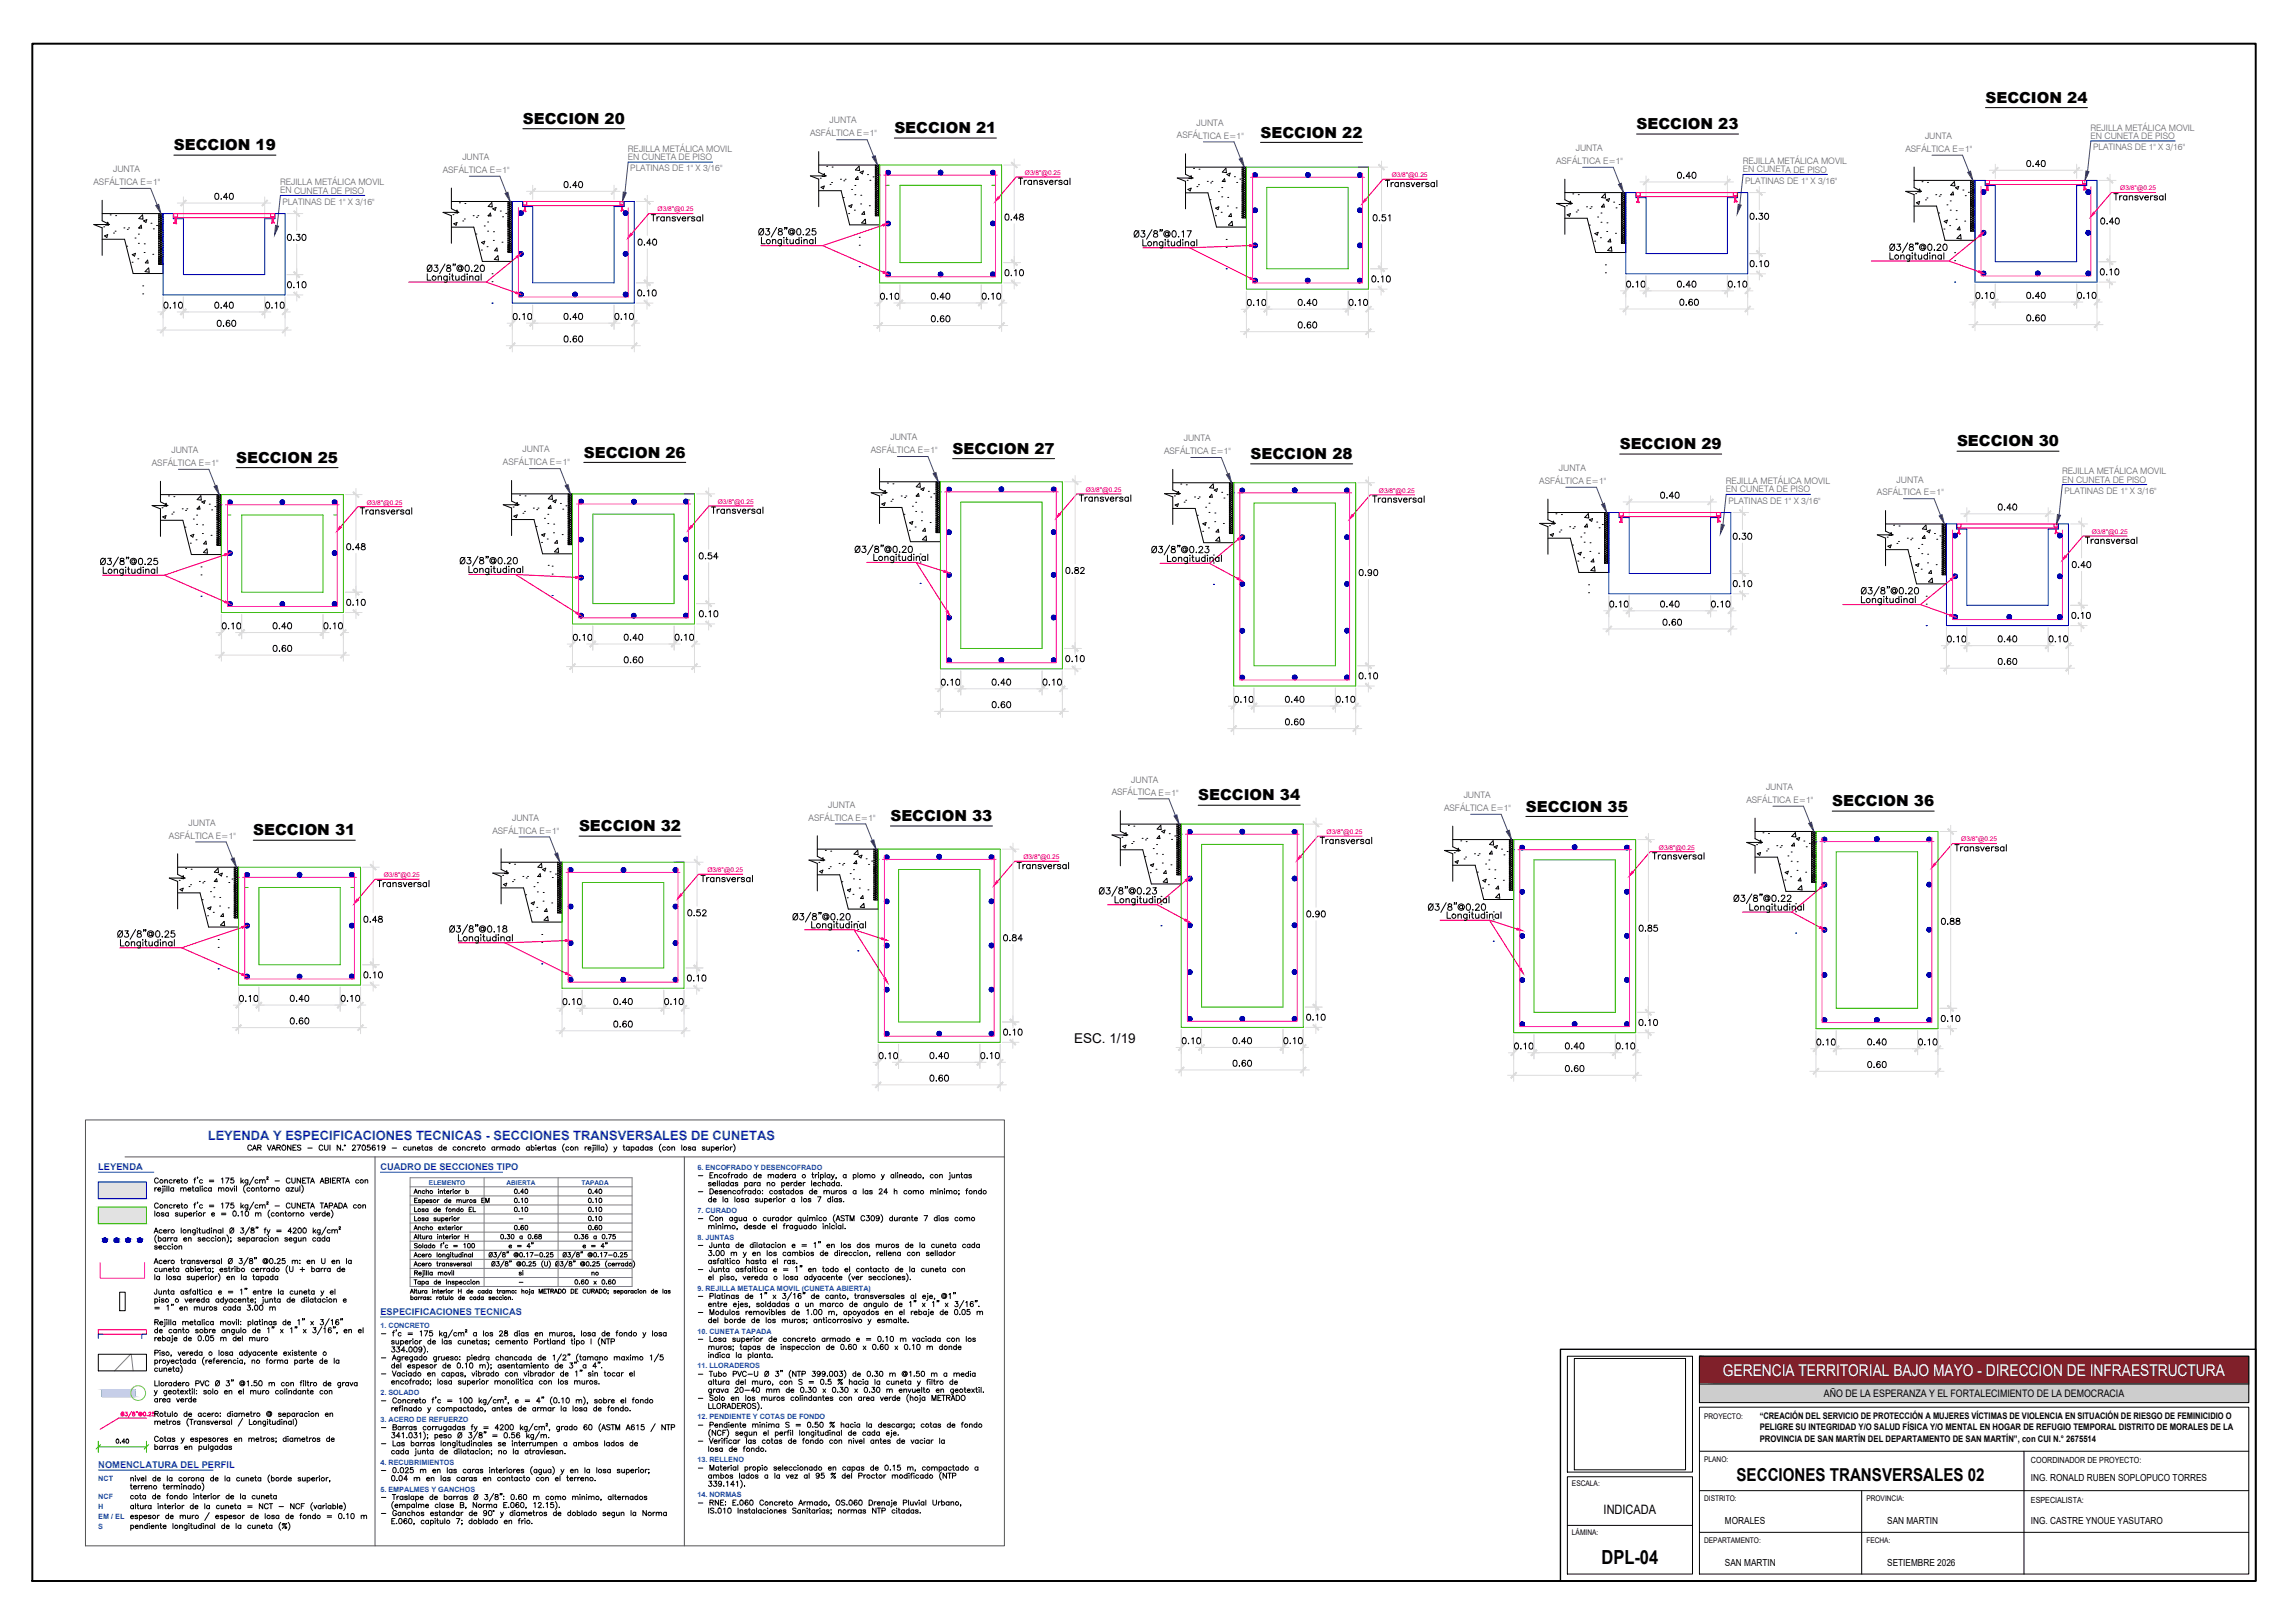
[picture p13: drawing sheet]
<svg xmlns="http://www.w3.org/2000/svg" width="594mm" height="420mm" viewBox="0 0 594 420" stroke-linecap="round" stroke-linejoin="round" font-family="sans-serif">
<defs><g id="words">
<text font-size="5" x="414.6" y="404.8">DPL-04</text>
<g font-size="4.9">
<text x="54.3" y="52.9">0.40</text>
<text x="73" y="63.5">0.30</text>
<text x="73" y="75.8">0.10</text>
<text x="163.7" y="78">0.10</text>
<text x="258.9" y="72.7">0.10</text>
<text x="54.3" y="81.1">0.40</text>
<text x="67.4" y="81.1">0.10</text>
<text x="144.6" y="84">0.40</text>
<text x="334.8" y="80.4">0.40</text>
<text x="347.8" y="80.4">0.10</text>
<text x="433.6" y="80.4">0.60</text>
<text x="536.6" y="78.7">0.10</text>
<text x="239.9" y="84.7">0.60</text>
<text x="88.5" y="143.6">0.48</text>
<text x="88.5" y="158">0.10</text>
<text x="529.2" y="167.6">0.10</text>
<text x="69.5" y="170">0.60</text>
<text x="344.7" y="183.1">0.10</text>
<text x="176.7" y="238.5">0.52</text>
<text x="258.6" y="244.8">0.84</text>
<text x="423" y="242.4">0.85</text>
<text x="501.3" y="240.6">0.88</text>
<text x="157.7" y="261.4">0.40</text>
<text x="170.7" y="261.4">0.10</text>
<text x="73.7" y="266.3">0.60</text>
<text x="239.5" y="281.2">0.60</text>
<text x="403.9" y="278.7">0.60</text>
<text x="482.2" y="277.6">0.60</text>
</g>
<text font-size="4.9" fill="#f00" x="542.6" y="59.3">0.40</text>
<g font-size="4.9" fill="#dcdcdc">
<text x="510.1" y="78.7">0.10</text>
<text x="502.7" y="167.6">0.10</text>
</g>
<text font-size="4.6" x="449.5" y="383.5">SECCIONES TRANSVERSALES 02</text>
<g font-size="4.4">
<text x="432.9" y="47.3">0.40</text>
<text x="144.6" y="49.7">0.40</text>
<text x="258.9" y="58.2">0.48</text>
<text x="451.9" y="57.9">0.30</text>
<text x="451.9" y="70.2">0.10</text>
<text x="353.8" y="74.1">0.10</text>
<text x="432.9" y="75.5">0.40</text>
<text x="446.3" y="75.5">0.10</text>
<text x="542.6" y="72.3">0.10</text>
<text x="239.9" y="78.7">0.40</text>
<text x="252.9" y="78.7">0.10</text>
<text x="55" y="85.7">0.60</text>
<text x="144.6" y="89.6">0.60</text>
<text x="334.8" y="86.1">0.60</text>
<text x="523.5" y="84.3">0.60</text>
<text x="428.6" y="130.2">0.40</text>
<text x="447.3" y="140.8">0.30</text>
<text x="274.8" y="149.6">0.82</text>
<text x="447.3" y="153.1">0.10</text>
<text x="179.9" y="160.9">0.10</text>
<text x="428.6" y="158.4">0.40</text>
<text x="441.7" y="158.4">0.10</text>
<text x="535.2" y="161.2">0.10</text>
<text x="69.5" y="164">0.40</text>
<text x="82.5" y="164">0.10</text>
<text x="160.5" y="166.9">0.40</text>
<text x="173.6" y="166.9">0.10</text>
<text x="429.3" y="163">0.60</text>
<text x="516.1" y="173.2">0.60</text>
<text x="255.4" y="178.5">0.40</text>
<text x="268.8" y="178.5">0.10</text>
<text x="331.6" y="188.7">0.60</text>
<text x="93.1" y="239.9">0.48</text>
<text x="336.9" y="238.5">0.90</text>
<text x="93.1" y="254.4">0.10</text>
<text x="176.7" y="255.1">0.10</text>
<text x="73.7" y="260.4">0.40</text>
<text x="87.1" y="260.4">0.10</text>
<text x="157.7" y="267.1">0.60</text>
<text x="239.5" y="275.2">0.40</text>
<text x="252.6" y="275.2">0.10</text>
<text x="317.9" y="271.3">0.40</text>
<text x="331.3" y="271.3">0.10</text>
<text x="403.9" y="272.7">0.40</text>
<text x="417" y="272.7">0.10</text>
<text x="482.2" y="271.6">0.40</text>
<text x="495.3" y="271.6">0.10</text>
<text x="317.9" y="277.3">0.60</text>
</g>
<g font-size="4.4" fill="#f00">
<text x="164" y="64.6">0.40</text>
<text x="535.2" y="148.2">0.40</text>
</g>
<g font-size="4.4" fill="#dcdcdc">
<text x="419.8" y="75.5">0.10</text>
<text x="131.6" y="84">0.10</text>
<text x="226.8" y="78.7">0.10</text>
<text x="415.6" y="158.4">0.10</text>
<text x="56.4" y="164">0.10</text>
<text x="147.1" y="166.9">0.10</text>
<text x="274.8" y="172.5">0.10</text>
<text x="242.4" y="178.5">0.10</text>
<text x="318.2" y="183.1">0.10</text>
<text x="60.7" y="260.4">0.10</text>
<text x="258.6" y="269.2">0.10</text>
<text x="336.9" y="265.3">0.10</text>
<text x="423" y="266.7">0.10</text>
<text x="501.3" y="265.6">0.10</text>
<text x="226.5" y="275.2">0.10</text>
<text x="304.8" y="271.3">0.10</text>
<text x="390.9" y="272.7">0.10</text>
<text x="469.2" y="271.6">0.10</text>
</g>
<text font-size="4.2" fill="#fff" x="446" y="356.1">GERENCIA TERRITORIAL BAJO MAYO - DIRECCION DE INFRAESTRUCTURA</text>
<text font-size="4" x="133" y="331.3">si</text>
<g font-size="3.9">
<text x="514" y="26.7">SECCION 24</text>
<text x="135.3" y="32.1">SECCION 20</text>
<text x="231.5" y="34.5">SECCION 21</text>
<text x="326.3" y="35.7">SECCION 22</text>
<text x="423.6" y="33.5">SECCION 23</text>
<text x="45" y="39">SECCION 19</text>
<text x="61.1" y="119.9">SECCION 25</text>
<text x="151.1" y="118.5">SECCION 26</text>
<text x="246.6" y="117.5">SECCION 27</text>
<text x="323.7" y="118.9">SECCION 28</text>
<text x="419.3" y="116.3">SECCION 29</text>
<text x="506.6" y="115.6">SECCION 30</text>
<text x="310.2" y="207.2">SECCION 34</text>
<text x="474.3" y="208.8">SECCION 36</text>
<text x="149.9" y="215.2">SECCION 32</text>
<text x="230.5" y="212.6">SECCION 33</text>
<text x="395" y="210.1">SECCION 35</text>
<text x="65.6" y="216.3">SECCION 31</text>
</g>
<g font-size="3.5">
<text x="278.1" y="269.9">ESC. 1/19</text>
<text x="152" y="331.3">no</text>
</g>
<text font-size="3.4" x="415.1" y="391.9">INDICADA</text>
<text font-size="3.3" fill="#003fff" x="53.8" y="295.2">LEYENDA Y ESPECIFICACIONES TECNICAS - SECCIONES TRANSVERSALES DE CUNETAS</text>
<text font-size="2.7" x="472.1" y="361.5">AÑO DE LA ESPERANZA Y EL FORTALECIMIENTO DE LA DEMOCRACIA</text>
<g font-size="2.6">
<text x="133" y="316.8">-</text>
<text x="133" y="333">-</text>
</g>
<g font-size="2.5">
<text x="525.7" y="383.5">ING. RONALD RUBEN SOPLOPUCO TORRES</text>
<text x="446.5" y="394.6">MORALES</text>
<text x="488.5" y="394.6">SAN MARTIN</text>
<text x="525.7" y="394.6">ING. CASTRE YNOUE YASUTARO</text>
<text x="446.5" y="405.4">SAN MARTIN</text>
<text x="488.5" y="405.4">SETIEMBRE 2026</text>
</g>
<g font-size="2.4" fill="#003fff">
<text x="25.4" y="302.9">LEYENDA</text>
<text x="98.5" y="302.9">CUADRO DE SECCIONES TIPO</text>
<text x="98.5" y="340.3">ESPECIFICACIONES TECNICAS</text>
<text x="25.4" y="379.9">NOMENCLATURA DEL PERFIL</text>
</g>
<g font-size="2.3" fill="#636466">
<text x="209.7" y="35.3">ASFÁLTICA E=1&quot;</text>
<text x="214.8" y="32">JUNTA</text>
<text x="304.6" y="35.8">ASFÁLTICA E=1&quot;</text>
<text x="309.7" y="32.5">JUNTA</text>
<text x="498.3" y="36">JUNTA</text>
<text x="541.1" y="33.8">REJILLA METÁLICA MOVIL</text>
<text x="541.2" y="36">EN CUNETA DE PISO</text>
<text x="119.7" y="41.4">JUNTA</text>
<text x="162.5" y="39.3">REJILLA METÁLICA MOVIL</text>
<text x="162.5" y="41.5">EN CUNETA DE PISO</text>
<text x="407.9" y="39.1">JUNTA</text>
<text x="493.2" y="39.3">ASFÁLTICA E=1&quot;</text>
<text x="541.8" y="38.9">PLATINAS DE 1&quot; X 3/16&quot;</text>
<text x="24.2" y="47.9">ASFÁLTICA E=1&quot;</text>
<text x="29.3" y="44.6">JUNTA</text>
<text x="72.5" y="47.9">REJILLA METÁLICA MOVIL</text>
<text x="114.6" y="44.7">ASFÁLTICA E=1&quot;</text>
<text x="163.2" y="44.3">PLATINAS DE 1&quot; X 3/16&quot;</text>
<text x="402.8" y="42.4">ASFÁLTICA E=1&quot;</text>
<text x="451.1" y="42.4">REJILLA METÁLICA MOVIL</text>
<text x="451.1" y="44.6">EN CUNETA DE PISO</text>
<text x="451.8" y="47.5">PLATINAS DE 1&quot; X 3/16&quot;</text>
<text x="72.5" y="50.1">EN CUNETA DE PISO</text>
<text x="73.1" y="53">PLATINAS DE 1&quot; X 3/16&quot;</text>
<text x="230.5" y="114">JUNTA</text>
<text x="44.4" y="117.3">JUNTA</text>
<text x="135.3" y="117.1">JUNTA</text>
<text x="225.4" y="117.3">ASFÁLTICA E=1&quot;</text>
<text x="301.3" y="117.5">ASFÁLTICA E=1&quot;</text>
<text x="306.4" y="114.2">JUNTA</text>
<text x="39.3" y="120.6">ASFÁLTICA E=1&quot;</text>
<text x="130.2" y="120.4">ASFÁLTICA E=1&quot;</text>
<text x="398.4" y="125.3">ASFÁLTICA E=1&quot;</text>
<text x="403.5" y="121.9">JUNTA</text>
<text x="446.8" y="125.3">REJILLA METÁLICA MOVIL</text>
<text x="490.9" y="124.9">JUNTA</text>
<text x="533.8" y="122.7">REJILLA METÁLICA MOVIL</text>
<text x="533.8" y="124.9">EN CUNETA DE PISO</text>
<text x="446.8" y="127.5">EN CUNETA DE PISO</text>
<text x="447.4" y="130.4">PLATINAS DE 1&quot; X 3/16&quot;</text>
<text x="485.8" y="128.2">ASFÁLTICA E=1&quot;</text>
<text x="534.4" y="127.8">PLATINAS DE 1&quot; X 3/16&quot;</text>
<text x="292.8" y="202.6">JUNTA</text>
<text x="214.4" y="209.1">JUNTA</text>
<text x="287.8" y="205.9">ASFÁLTICA E=1&quot;</text>
<text x="373.8" y="209.9">ASFÁLTICA E=1&quot;</text>
<text x="378.9" y="206.6">JUNTA</text>
<text x="452.1" y="207.8">ASFÁLTICA E=1&quot;</text>
<text x="457.1" y="204.5">JUNTA</text>
<text x="48.8" y="213.7">JUNTA</text>
<text x="127.5" y="215.8">ASFÁLTICA E=1&quot;</text>
<text x="132.6" y="212.5">JUNTA</text>
<text x="209.3" y="212.4">ASFÁLTICA E=1&quot;</text>
<text x="43.7" y="217.1">ASFÁLTICA E=1&quot;</text>
</g>
<g font-size="2.3">
<text x="455.5" y="367.3">“CREACIÓN DEL SERVICIO DE PROTECCIÓN A MUJERES VÍCTIMAS DE VIOLENCIA EN SITUACIÓN DE RIESGO DE FEMINICIDIO O</text>
<text x="455.5" y="370.3">PELIGRE SU INTEGRIDAD Y/O SALUD FÍSICA Y/O MENTAL EN HOGAR DE REFUGIO TEMPORAL DISTRITO DE MORALES DE LA</text>
<text x="455.5" y="373.3">PROVINCIA DE SAN MARTÍN DEL DEPARTAMENTO DE SAN MARTÍN”, con CUI N.° 2675514</text>
</g>
<g font-size="2.2">
<text x="525.7" y="378.7">COORDINADOR DE PROYECTO:</text>
<text x="525.7" y="389.2">ESPECIALISTA:</text>
</g>
<g font-size="2">
<text x="441.1" y="367.3">PROYECTO:</text>
<text x="441.1" y="378.4">PLANO:</text>
<text x="406.9" y="384.7">ESCALA:</text>
<text x="441.1" y="388.6">DISTRITO:</text>
<text x="483.1" y="388.6">PROVINCIA:</text>
<text x="406.9" y="397.3">LÁMINA:</text>
<text x="441.1" y="399.4">DEPARTAMENTO:</text>
<text x="483.1" y="399.4">FECHA:</text>
</g>
<g font-size="1.9" fill="#003fff">
<text x="180.5" y="302.9">6. ENCOFRADO Y DESENCOFRADO</text>
<text x="180.5" y="314">7. CURADO</text>
<text x="180.5" y="320.9">8. JUNTAS</text>
<text x="180.5" y="334.1">9. REJILLA METALICA MOVIL (CUNETA ABIERTA)</text>
<text x="98.5" y="343.8">1. CONCRETO</text>
<text x="180.5" y="345.2">10. CUNETA TAPADA</text>
<text x="180.5" y="354.3">11. LLORADEROS</text>
<text x="98.5" y="361.1">2. SOLADO</text>
<text x="98.5" y="368.1">3. ACERO DE REFUERZO</text>
<text x="180.5" y="367.4">12. PENDIENTE Y COTAS DE FONDO</text>
<text x="25.4" y="383.4">NCT</text>
<text x="98.5" y="379.2">4. RECUBRIMIENTOS</text>
<text x="180.5" y="378.6">13. RELLENO</text>
<text x="25.4" y="388">NCF</text>
<text x="98.5" y="386.2">5. EMPALMES Y GANCHOS</text>
<text x="180.5" y="387.6">14. NORMAS</text>
<text x="25.4" y="390.6">H</text>
<text x="25.4" y="393.2">EM / EL</text>
<text x="25.4" y="395.7">S</text>
</g>
<g font-size="1.7" fill="#f00">
<text x="265.3" y="45.3">Ø3/8&quot;@0.25</text>
<text x="360.3" y="45.9">Ø3/8&quot;@0.25</text>
<text x="548.9" y="49.3">Ø3/8&quot;@0.25</text>
<text x="170.2" y="54.7">Ø3/8&quot;@0.25</text>
<text x="94.9" y="130.6">Ø3/8&quot;@0.25</text>
<text x="185.8" y="130.4">Ø3/8&quot;@0.25</text>
<text x="281" y="127.3">Ø3/8&quot;@0.25</text>
<text x="357" y="127.6">Ø3/8&quot;@0.25</text>
<text x="541.5" y="138.2">Ø3/8&quot;@0.25</text>
<text x="343.4" y="215.9">Ø3/8&quot;@0.25</text>
<text x="429.4" y="219.9">Ø3/8&quot;@0.25</text>
<text x="507.7" y="217.8">Ø3/8&quot;@0.25</text>
<text x="99.4" y="227.1">Ø3/8&quot;@0.25</text>
<text x="183.1" y="225.8">Ø3/8&quot;@0.25</text>
<text x="265" y="222.4">Ø3/8&quot;@0.25</text>
</g>
<g font-size="1.7" fill="#003fff">
<text x="111" y="306.7">ELEMENTO</text>
<text x="131.1" y="306.7">ABIERTA</text>
<text x="150.5" y="306.7">TAPADA</text>
</g>
</g></defs>
<g fill="none" stroke="#000" stroke-width=".26">
<path d="M135.3 33.3h26.4M211.9 39.3v5.3l2 .9h-4.1l2.1 .9v7.1M231.5 35.7h26.4M306.9 39.8v5.3l1.9 1h-4.1l2.2 .8v7.2M326.3 36.9h26.4M423.6 34.7h26.4M514 27.9h26.3M26.4 55.3h15.8v15.5h-7.7l-2.3-8.9h-5.8M26.4 51.8v5.4l2 .9h-4.1l2.1 .9v7.1M26.8 58.7h.1M27.4 58.1l-.1 .1 .8 .1-.1-.2M27.7 57.8l.2-.3 .1 .4"/>
<path d="M28.5 55.6h.1M29.8 59.8h.1M29.9 55.8h.1M32.1 59h.1M32.9 59.4h.1M33.3 59h.1M35.9 59h.1M36.5 58.3l.2 .8-.8-.1zM36.9 55.6l.1 1.2-1.1-.2zM37.2 57.2l.8-.3-.2 .7zM39.1 57.8h.1M39.7 59.3h.1"/>
<path d="M40.5 58.4h.1M41.1 55.4l.5 .3M41.1 55.9h.1M41.1 56.4h.1M41.1 56.8v.1M41.1 57.3v.1M41.1 59.2l.3 .1 .2 .2M41.1 58.2v.1M41.1 58.7v.1M41.1 59.7h.1M41.1 55.3v13.2h1.1M41.1 55.9h.3"/>
<path d="M41.1 56.4h.3M41.1 56.9h.3M41.1 57.4h.3M41.1 57.4h.1M41.1 56.9h.1M41.1 58.7h.3M41.1 59.7h.3M41.1 59.2v.1M41.4 55.9l.2 .3M41.4 56.4l.2 .2M41.4 56.9l.2 .2M41.4 57.4l.2 .2"/>
<path d="M41.4 58.3l.2 .2M41.4 58.8l.2 .2M41.4 57.8l.2 .2M41.4 59.7l.2 .3M41.6 55.7h.3M41.6 56.1h.3M41.6 56.6h.3M41.6 57.1h.3M41.6 57.6l.6 .2M41.6 58l-.5 .3M41.6 57.6l-.5 .2M41.6 57.1l-.2 .3"/>
<path d="M41.6 56.6l-.2 .3M41.6 56.1l-.2 .3M41.6 55.7l-.2 .2M41.6 58h.3M41.6 58.5h.3M41.6 59h.3M41.6 59.9l-.2 .3M41.6 59l-.2 .2M41.6 58.5l-.2 .2M41.6 59.9h.3M41.8 59.5l.4 .2M41.9 59.5h-.3l-.2 .2"/>
<path d="M41.9 55.3l.1 .2M41.9 55.5l.1 .4M41.9 57.8l.1 .5M41.9 59.7l.1 .5M41.9 55.5h.3M42 55.9h.2M42 56.4h.2M42 56.9h.2M42 57.4h.2M42 57.4l-.2 .2M42 56.9l-.2 .2 .2 .3M42 56.4l-.2 .2 .2 .3"/>
<path d="M42 55.9l-.2 .2 .2 .3M42 58.7h.2M42 58.7l-.2 .3 .4 .3M42 59.2l-.2 .3M42.2 58.3l-.4 .2 .2 .3M45 40.2h26.4M116.8 52.2h15.8v15.5h-7.7l-2.3-8.9h-5.8M116.8 48.7v5.3l2 1h-4.1l2.1 .8v7.2M117.2 55.6h.1M117.5 57.9l.8-.3-.2 .7zM117.8 55l-.1 .1h.8l-.1-.1M118.1 54.7l.2-.3 .1 .4"/>
<path d="M118.9 52.5h.1M119.8 57.2h.1M120.2 56.7h.1M120.3 52.7h.1M122.5 55.8h.1M123.3 56.2h.1M123.7 55.8h.1M125.4 58.5h.1M126.2 59.8h.1M126.2 57.5h.1M126.4 55.8h.1M126.9 55.2l.2 .7-.7-.1z"/>
<path d="M127.3 52.5l.1 1.1-1-.2zM127.6 54l.8-.3-.2 .7zM127.7 60h.1M129.5 54.6h.1M130.1 56.1h.1M130.9 55.3h.1M131.5 58h.3l.2 .3M131.5 52.3h.3l.2 .2M131.5 52.7v.1M131.5 53.2v.1M131.5 53.7h.1M131.5 54.2h.1"/>
<path d="M131.5 55.1h.1M131.5 55.6h.1M131.5 56.1h.1M131.5 56.6h.1M131.5 57v.1M131.5 57.5h.1M131.5 58.5h.1M131.5 59.4h.1M131.5 59.9h.1M131.5 59h.3M131.5 52.2v13.1h1.1M131.5 54.2v.1"/>
<path d="M131.5 55.1v.1M131.5 54.7h.3M131.5 58h.1M131.5 57.5v.1M131.6 58.5h.2M131.6 53.2h.2M131.6 54.2h.2M131.6 55.1h.2M131.6 56.1h.2M131.6 57.5h.2M131.6 59.4h.2M131.8 52.8l.2 .2"/>
<path d="M131.8 53.3l.2 .2M131.8 53.7l.2 .3M131.8 54.2l.2 .3M131.8 54.7l.2 .2M131.8 55.1l.2 .3M131.8 55.6l.2 .3M131.8 56.1l.2 .3M131.8 56.6l.2 .2M131.8 57.1l.2 .2M131.8 57.5l.2 .3M131.8 58.5l.2 .3M131.8 59l.2 .2"/>
<path d="M131.8 59.4l.2 .3M131.8 59.9l.2 .2M131.9 58.8l-.1 .1M132 52.5l-.2 .3h-.3M132 53.5l-.2 .2-.3 .1M132 54.5l-.2 .2M132 54l-.2 .2M132 53l-.2 .2M132 55.4l-.2 .2-.3 .1M132 56.4l-.2 .2h-.2M132 55.9l-.2 .2M132 54.9l-.2 .2"/>
<path d="M132 56.8l-.2 .2-.3 .1M132 59.2l-.2 .2M132 57.8l-.2 .2M132 59.7l-.2 .2h-.3M132 56.4h.3M132 58.7h.3M132 57.8h.3M132 52.5h.3M132 53h.3M132 53.5h.3M132 54h.3M132 54.5l.3 .2"/>
<path d="M132 54.9h.3M132 55.4h.3M132 55.9h.3M132 56.8h.3M132 59.2h.3M132 59.7h.3M132.2 57.3l.2 .2M132.2 58.3l.2 .2M132.3 58.3h-.3l-.2 .2M132.3 57.3l-.5 .2M132.3 52.2l.1 .1M132.3 52.3l.1 .5"/>
<path d="M132.3 54.7l.1 .4M132.3 54.7h.3M132.3 56.6l.1 .5M132.3 59l.1 .4M132.4 52.3h.2M132.4 59h.2M132.4 57.5l-.2 .3 .4 .2M132.4 54.2l-.2 .3M132.4 53.2l-.2 .3 .2 .2M132.4 56.1l-.2 .3 .4 .2M132.4 55.1l-.2 .3 .2 .2M132.4 58.5l-.2 .2 .2 .3"/>
<path d="M132.4 58l-.2 .3M132.4 59.4l-.2 .3 .2 .2M132.4 58.5h.2M132.4 53.2h.2M132.4 54.2h.2M132.4 55.1h.2M132.4 56.1h.2M132.4 57.5h.2M132.4 59.4h.2M132.6 52.8l-.4 .2 .2 .3M132.6 53.7l-.4 .3 .2 .2M132.6 55.6l-.4 .3 .2 .2"/>
<path d="M132.6 57l-.4 .3M132.6 59.9l-.4 .2 .2 .3M168.6 55.6h1.1M169.1 55.6v1.6M170.1 56.1v1.1M170.7 56.1l-.4 .1-.2 .4M171.9 56.4a.52 .52 0 0 0-.7-.1 .52 .52 0 0 0 0 .8 .52 .52 0 0 0 .7-.1M171.9 56.1v1.1M172.6 56.4l.4-.3 .4 .1v1M172.6 56.1v1.1M174.8 56.4l-.3-.3-.5 .3 .8 .4v.3l-.5 .1-.3-.2M175.2 56.1l.5 1.1 .5-1.1"/>
<path d="M176.6 56.6h.9a.48 .48 0 0 0-.5-.5 .48 .48 0 0 0-.4 .7l.4 .4 .5-.2M178.1 56.1v1.1M178.7 56.1l-.4 .1-.2 .4M179.9 56.4l-.3-.3-.5 .1v.3l.7 .3 .1 .2-.3 .2-.6-.2M181.3 56.4a.52 .52 0 0 0-.8-.1 .52 .52 0 0 0 0 .8 .52 .52 0 0 0 .8-.1M181.3 56.1v1.1M181.9 55.6v1.6M196.6 59.4a.78 .78 0 0 1 1.1 .3 .78 .78 0 0 1-.3 1.1 .79 .79 0 0 1-1-.4 .79 .79 0 0 1 .2-1zM197.7 59.2l-1.3 1.6M198.3 59.2h.9l-.5 .6a.55 .55 0 0 1 .4 .9 .55 .55 0 0 1-1-.2M201 58.9l-1.4 2.5M201.6 59.3v.4l.7 .3 .2 .3a.54 .54 0 0 1-.5 .6 .54 .54 0 0 1-.5-.6l.2-.3 .8-.4-.1-.3z"/>
<path d="M203.2 59h-.1h.1l-.1 .4M203.7 59h-.1h.1l-.1 .4M205.3 59.8l-.1-.1a.45 .45 0 0 0-.6 0 .45 .45 0 0 0 0 .6 .45 .45 0 0 0 .6 .1l.1-.2M205.3 59.6v.8a.55 .55 0 0 0 .5-.6 .55 .55 0 0 0-.5-.5 .82 .82 0 0 0-1.2 .9 .82 .82 0 0 0 1.4 .4M206.5 59.3l.2-.1a.86 .86 0 0 1 .6 .8 .86 .86 0 0 1-.6 .8 1.05 1.05 0 0 1-.2-1.5zM208.6 59.6l.4-.4h.3l.3 .3-.2 .6-.8 .7h1.1M211.1 59.2h-.8l-.1 .7a.58 .58 0 0 1 .9 0 .58 .58 0 0 1-.1 .9 .58 .58 0 0 1-.9-.3M211.9 42.7h15.8v15.5h-7.8l-2.2-8.8h-5.8M212.3 46.1h.1M212.5 48.5l.9-.3-.3 .7zM212.9 45.5l-.1 .1 .7 .1v-.2M213.2 45.2l.2-.2 .1 .3"/>
<path d="M214 43.1h.1M214.9 47.7h.1M215.3 47.3h.1M215.4 43.3h.1M217.6 46.4h.1M218.3 51.1h.1M218.4 46.8h.1M218.8 46.4h.1M219.7 55.3h.1M219.7 53.3l.9-.3-.3 .7zM220.4 49.1h.1M221.2 54.4h.1"/>
<path d="M221.3 50.4h.1M221.3 48h.1M221.4 46.4h.1M222 45.7l.2 .8-.8-.1zM222.4 43l.1 1.2-1.1-.2zM222.6 44.6l.9-.3-.3 .7zM222.8 52.8h.1M222.8 50.6h.1M223.7 54.8l.1 .7-.7-.1zM224 56.7l.1 1.2-1.1-.2zM224.6 45.2h.1M225 53.3h.1"/>
<path d="M225.2 46.7h.1M226 45.8h.1M226.6 42.7v13.2h1.1M226.6 42.9h.3l.1 .2M226.6 43.3h.1M226.6 43.8h.1M226.6 44.2v.1M226.6 44.7v.1M226.6 47.1h.3M226.6 45.6v.1M226.6 46.1v.1M226.6 46.6v.1"/>
<path d="M226.6 47.1h.1M226.6 47.6h.1M226.6 48.1h.1M226.6 48.5v.1M226.6 49v.1M226.6 49.9v.1M226.6 50.4v.1M226.6 50.9v.1M226.6 51.4h.1M226.6 52.3h.1M226.6 53.3h.1M226.6 49.5h.3"/>
<path d="M226.6 54.2v.1M226.6 54.7h.1M226.6 55.2h.1M226.6 55.7h.1M226.6 49.1h.3M226.6 55.7h.3M226.6 54.2h.3M226.6 43.3h.3M226.6 43.8h.3M226.6 44.3h.3M226.6 44.8h.3M226.6 44.8h.1"/>
<path d="M226.6 44.3h.1M226.6 45.7h.3M226.6 46.2h.3M226.6 46.7h.3M226.6 46.7h.1M226.6 46.2h.1M226.6 45.7h.1M226.6 45.2h.3M226.6 48.1h.3M226.6 50h.3M226.6 50.4h.3M226.6 50.9h.3"/>
<path d="M226.6 51.4h.3M226.6 50h.1M226.6 52.3h.3M226.6 53.3h.3M226.6 53.8h.3M226.6 52.3v.1M226.6 51.9h.3l.1 .2M226.6 54.7h.3M226.6 55.2h.3M226.6 55.2v.1M226.6 54.7v.1M226.9 44.8l.1 .2-.1 .2"/>
<path d="M226.9 43.3l.1 .3M226.9 43.8l.1 .3M226.9 44.3l.1 .2M226.9 45.7l.1 .2M226.9 46.2l.1 .2M226.9 46.7l.1 .2M226.9 47.6l.1 .2M226.9 48.1l.1 .2M226.9 48.6l.1 .2M226.9 49.1l.1 .2M226.9 51.4l.1 .3-.1 .2M226.9 50l.1 .2"/>
<path d="M226.9 50.5l.1 .2M226.9 51l.1 .2M226.9 52.3l.1 .3M226.9 52.8l.1 .3M226.9 53.3l.1 .3M226.9 54.3l.1 .2M226.9 54.7l.1 .3M226.9 55.2l.1 .3M226.9 55.7l.1 .2M226.9 45.2l.1 .3M226.9 47.1l.1 .3M226.9 49.5l.1 .2"/>
<path d="M226.9 52.8h-.3M226.9 53.8l.1 .2M227 49.3l-.1 .2M227 55.5h.3M227 54h.3M227 54.5h.3M227 55h.3M227 43.5h.3M227 44.5h.3M227 44.5l-.1 .3M227 43.5l-.1 .3M227 45.4h.3"/>
<path d="M227 45.9h.3M227 46.4h.3M227 46.9h.3M227 46.9l-.1 .2M227 46.4l-.1 .3M227 45.9l-.1 .3M227 45.4l-.1 .3M227 47.4h.3M227 47.4l-.1 .2h-.3M227 47.8h.3M227 48.3h.3M227 48.3l-.1 .3h-.3"/>
<path d="M227 48.8h.3M227 49.3h.3M227 48.8l-.1 .3M227 47.8l-.1 .3M227 49.7h.3M227 50.2h.3M227 50.7h.3M227 51.2h.3M227 51.2l-.1 .2M227 50.7l-.1 .2M227 50.2l-.1 .2M227 49.7l-.1 .3"/>
<path d="M227 52.1h.3M227 53.1h.3M227 53.1l-.1 .2M227 52.1l-.1 .2M227 55.5l-.1 .2M227 55l-.1 .2M227 54.5l-.1 .2M227 54l-.1 .2M227.3 43.1l.2 .2M227.3 43.6l.2 .2M227.3 44.1l.2 .2M227.3 44.5l.2 .3"/>
<path d="M227.3 46.9l.4 .2M227.3 45.5l.2 .2M227.3 45.9l.2 .3M227.3 46.4l.2 .3M227.3 47.4l.2 .2M227.3 47.8l.2 .3M227.3 48.3l.2 .3M227.3 48.8l.2 .3M227.3 49.3l.1 .2M227.3 49.7l.2 .3M227.3 50.2l.2 .3M227.3 50.7l.2 .3"/>
<path d="M227.3 51.2l.2 .2M227.3 52.1l.2 .2M227.3 53.6l.4 .2M227.3 52.6l.2 .2M227.3 53.1l.2 .2M227.3 54l.2 .3M227.3 54.5l.2 .2M227.3 55l.2 .2M227.3 55.5l.2 .2M227.3 42.7l.1 .2M227.3 45l.1 .2M227.3 51.7l.4 .2"/>
<path d="M227.4 45.2l-.1 .2M227.4 45.2h.3M227.4 47.1l-.1 .3M227.4 51.9l-.1 .2M227.4 53.8l-.1 .2M227.4 52.3l-.5 .5M227.4 53.3l-.5 .5M227.4 43.8l-.5 .5M227.4 44.8l-.1 .2h-.3M227.4 44.3l-.1 .2M227.4 43.3l-.1 .2M227.4 46.7l-.1 .2"/>
<path d="M227.4 46.2l-.1 .2M227.4 45.7l-.1 .2M227.4 49.1l-.1 .2M227.4 48.1l-.1 .2M227.4 51.4l-.1 .3h-.3M227.4 50.9l-.1 .3M227.4 50.4l-.1 .3M227.4 50l-.1 .2M227.4 52.8l-.1 .3M227.4 55.7v.2M227.4 55.2l-.1 .3M227.4 54.7l-.1 .3"/>
<path d="M227.4 54.2l-.1 .3M227.5 54.2h.2M227.5 43.3h.2M227.5 43.8h.2M227.5 44.3h.2M227.5 44.8h.2M227.5 45.7h.2M227.5 46.2h.2M227.5 46.7h.2M227.5 48.1h.2M227.5 49.1h.2M227.5 50h.2"/>
<path d="M227.5 50.4h.2M227.5 50.9h.2M227.5 51.4h.2M227.5 52.3h.2M227.5 52.8h.2M227.5 53.3h.2M227.5 54.7h.2M227.5 55.2h.2M227.5 55.7h.2M227.7 42.9l-.7 .2-.1 .2M227.7 47.6l-.4 .2M227.7 48.6l-.4 .2"/>
<path d="M227.7 49.5l-.4 .2M263.6 46.1h1.1M264.2 46.1v1.7M265.1 46.7v1.1M265.8 46.7l-.4 .1-.3 .3M267 46.9a.53 .53 0 0 0-.8-.1 .53 .53 0 0 0 0 .8 .53 .53 0 0 0 .8-.1M267 46.7v1.1M267.6 47l.4-.3 .4 .1 .1 1M267.6 46.7v1.1M269.9 46.9l-.3-.2-.5 .1v.3l.7 .2 .1 .2-.3 .3-.5-.3M270.3 46.7l.5 1.1 .5-1.1M271.6 47.1h1a.53 .53 0 0 0-.7-.3 .53 .53 0 0 0-.3 .8 .53 .53 0 0 0 .8 .1l.2-.2"/>
<path d="M273.1 46.7v1.1M273.8 46.7l-.4 .1-.3 .3M274.9 46.9l-.3-.2-.4 .1v.3l.7 .2v.2l-.3 .3-.5-.3M276.4 46.9a.53 .53 0 0 0-.8-.1 .53 .53 0 0 0 0 .8 .53 .53 0 0 0 .8-.1M276.4 46.7v1.1M277 46.1v1.7M293.7 60l.2-.2a.76 .76 0 0 1 .9 .8 .76 .76 0 0 1-.9 .7l-.3-.5zM294.8 59.7l-1.2 1.7M295.5 59.7h.8l-.4 .7a.55 .55 0 0 1 .4 .9 .55 .55 0 0 1-1-.2M298.2 59.4l-1.4 2.5M298.8 59.8v.5l.7 .2 .2 .3a.55 .55 0 0 1-.6 .6 .55 .55 0 0 1-.5-.6l.2-.3 .8-.4-.1-.3zM300.4 59.5h-.2h.2l-.2 .4"/>
<path d="M300.9 59.5h-.2h.2l-.2 .4M303.6 59.8a.52 .52 0 0 1 .8 .3l.1 .4a.72 .72 0 0 1-.6 .9 1.04 1.04 0 0 1-.3-1.6zM306.9 43.3h15.8v15.5h-7.8l-2.2-8.9h-5.8M307.3 46.7h.1M307.3 59.7h1.1l-.8 1.7M307.5 49l.8-.3-.2 .7zM307.9 46.1l-.1 .1 .7 .1v-.2M308.2 45.7l.1-.2 .1 .4M309 43.6h.1M309.8 48.3h.1M310.2 47.8h.1M310.4 43.8h.1"/>
<path d="M312.5 47h.1M313.2 51.7h.1M313.4 47.4h.1M313.7 47h.1M314.6 55.8h.1M314.7 53.9l.8-.3-.2 .7zM315.4 49.6h.1M316.1 55h.1M316.3 51h.1M316.3 48.6h.1M316.4 47h.1M317 46.3l.1 .7h-.7z"/>
<path d="M317.3 43.6l.2 1.1-1.1-.2zM317.6 45.2l.8-.4-.2 .8zM317.7 53.3h.1M317.8 51.1h.1M318.7 55.3l.1 .8-.7-.1zM318.9 57.3l.2 1.1-1.1-.1zM319.5 45.7h.1M320 53.8h.1M320.1 47.2h.1M321 46.4h.1M321.5 43.4h.4l.1 .2M321.5 43.8l.1 .1"/>
<path d="M321.5 44.8l.1 .1M321.5 46.7h.1M321.5 47.7h.1M321.5 48.1l.1 .1M321.5 49.1h.1M321.5 50.1h.4l.1 .2M321.5 50.5h.1M321.5 51h.1M321.5 51.5h.1M321.5 52h.1M321.5 52.8l.1 .1M321.5 53.3l.1 .1"/>
<path d="M321.5 54.3h.1M321.5 54.8h.1M321.5 55.3h.1M321.5 55.7l.1 .1M321.5 56.2l.1 .1M321.5 43.3v13.1h1.2M321.6 47.7h.1M321.6 54.3h.1M321.6 44.8l-.1 .1M321.6 43.9h-.1M321.6 46.7l-.1 .1M321.6 45.8h.3l.1 .2"/>
<path d="M321.6 49.1l-.1 .1M321.6 48.1l-.1 .1M321.6 52h-.1M321.6 51.5h-.1M321.6 51h-.1M321.6 50.5l-.1 .1M321.6 53.4h-.1M321.6 52.9h-.1M321.6 52.4h.3M321.6 56.2l-.1 .1M321.6 55.8h-.1M321.6 55.3h-.1"/>
<path d="M321.6 54.8h-.1M321.6 55.3h.3l.1 .2M321.6 43.9h.3l.1 .2M321.6 44.8l.7 .3 .1 .2M321.6 46.7h.3l.1 .3M321.6 47.7l.4 .2M321.6 48.1h.3l.1 .3M321.6 49.1h.3l.1 .3M321.6 50.5h.3l.1 .3M321.6 51h.3l.1 .3M321.6 51.5h.3l.1 .2M321.6 52h.3l.1 .2"/>
<path d="M321.6 52.9h.3l.1 .2M321.6 53.4h.3l.1 .2M321.6 54.3h.3l.1 .3M321.6 54.8h.3l.1 .3M321.6 55.8h.3l.1 .2M321.6 56.2l.4 .2M321.9 47.2l-.4 .1M321.9 44.4h-.4M321.9 45.3l-.4 .1M321.9 44.4l.1 .2M321.9 45.3l.1 .3M321.9 46.2l-.4 .1"/>
<path d="M321.9 46.3l.1 .2M321.9 47.2l.1 .3M321.9 48.6l-.4 .1M321.9 49.6h-.4M321.9 48.6l.1 .3M321.9 49.6l.1 .3M321.9 53.9h-.4M321.9 53.9l.1 .2M321.9 52.4l.1 .2M322 49.9l-.1 .1M322 46l-.2 .2M322 45.6l-.1 .2"/>
<path d="M322 45.1l-.2 .2M322 44.6l-.2 .2M322 43.6l-.2 .3M322 47.9l-.2 .2M322 47.4l-.2 .3M322 47l-.2 .2M322 46.5l-.2 .2M322 49.4l-.2 .2M322 48.4l-.2 .2M322 52.2l-.1 .2M322 51.7l-.2 .3M322 51.3l-.2 .2"/>
<path d="M322 50.7l-.2 .3M322 50.3l-.2 .2M322 54.1l-.2 .2M322 53.6l-.2 .3M322 53.1l-.2 .3M322 56l-.2 .2M322 55.5l-.2 .3M322 55l-.2 .3M322 54.6l-.2 .2M322 49.4h.3M322 45.6h.3M322 43.6h.3"/>
<path d="M322 44.6h.3M322 46h.3M322 46.5h.3M322 47h.3M322 47.5h.3M322 47.9h.3M322 48.4h.3M322 49.9h.3M322 50.3h.3M322 50.8h.3M322 51.3h.3M322 51.7h.3"/>
<path d="M322 52.2h.3M322 53.1h.3M322 53.6h.3M322 54.1h.3M322 54.6h.3M322 55h.3M322 55.5h.3M322 56h.3M322.3 49.9l.1 .2M322.3 43.6l.1 .3M322.3 44.1l.1 .3M322.3 44.6l.1 .3"/>
<path d="M322.3 45.6l.4 .2M322.3 46l.1 .3M322.3 46.5l.1 .2M322.3 47l.1 .2M322.3 47.5l.1 .2M322.3 47.9l.1 .3M322.3 48.4l.1 .2M322.3 48.9l.1 .2M322.3 49.4l.1 .2M322.3 50.3l.1 .2M322.3 50.8l.1 .2M322.3 51.3l.1 .2"/>
<path d="M322.3 51.7l.1 .3M322.3 52.2l.1 .2M322.3 52.6l.1 .3M322.3 53.1l.1 .3M322.3 53.6l.1 .3M322.3 54.1l.1 .2M322.3 54.6l.1 .2M322.3 55.1l.1 .2M322.3 55.5l.1 .3M322.3 56l.1 .3M322.3 43.3l.1 .1M322.4 52.4h.3"/>
<path d="M322.4 43.4l-.1 .2M322.4 45.8l-.1 .2M322.4 43.4h.3M322.4 47.7l-.1 .2M322.4 52.4l-.6 .5M322.4 50.1l-.1 .2M322.4 50.1h.3M322.4 54.4l-.1 .2M322.4 43.9l-.6 .5M322.4 44.8l-.1 .3M322.4 46.7l-.1 .3M322.4 49.1l-.1 .3"/>
<path d="M322.4 48.1l-.1 .3M322.4 52l-.1 .2M322.4 51.5l-.1 .2M322.4 51l-.1 .3M322.4 50.5l-.1 .2M322.4 53.4l-.1 .2M322.4 52.9l-.1 .2M322.4 56.2l-.1 .2M322.4 55.8l-.1 .2M322.4 55.3l-.1 .2M322.4 54.8l-.1 .2M322.4 55.3h.3"/>
<path d="M322.4 43.9h.3M322.4 44.8h.3M322.4 46.7h.3M322.4 47.7h.3M322.4 48.1h.3M322.4 49.1h.3M322.4 50.5h.3M322.4 51h.3M322.4 51.5h.3M322.4 52h.3M322.4 52.9h.3M322.4 53.4h.3"/>
<path d="M322.4 54.3h.3M322.4 54.8h.3M322.4 55.8h.3M322.4 56.2h.3M322.7 47.2l-.4 .2M322.7 44.4l-.4 .2M322.7 45.3l-.4 .3M322.7 46.2l-.4 .3M322.7 48.6l-.9 .5M322.7 49.6l-.4 .3M322.7 53.9l-.4 .2M355.6 55.7a.5 .5 0 0 1 .8 .2l.1 .4a.7 .7 0 0 1-.5 .9h-.1a1.03 1.03 0 0 1-.3-1.5z"/>
<path d="M357 57.1h.2zM358.6 55.6h-.8v.7a.56 .56 0 0 1 .8 0 .56 .56 0 0 1-.1 .8 .56 .56 0 0 1-.8-.2M358.6 46.7h1.1M359.2 46.7v1.6M359.4 55.9l.4-.3v1.6M360.1 47.2v1.1M360.7 47.2l-.4 .1-.2 .4M362 47.5a.52 .52 0 0 0-.8-.1 .52 .52 0 0 0 0 .8 .52 .52 0 0 0 .8-.1M362 47.2v1.1M362.6 47.5l.4-.3 .4 .1 .1 1M362.6 47.2v1.1M364.9 47.5l-.3-.3-.5 .1v.3l.7 .3 .1 .2-.3 .2-.6-.2"/>
<path d="M365.3 47.2l.4 1.1 .5-1.1M366.6 47.7h.9a.53 .53 0 0 0-.5-.4 .53 .53 0 0 0-.5 .5 .53 .53 0 0 0 .5 .5l.5-.2M368.1 47.2v1.1M368.7 47.2l-.4 .1-.2 .4M369.9 47.5l-.3-.3-.5 .1v.3l.7 .3 .1 .2-.3 .2-.6-.2M371.3 47.5a.52 .52 0 0 0-.8-.1 .52 .52 0 0 0 0 .8 .52 .52 0 0 0 .8-.1M371.3 47.2v1.1M371.9 46.7v1.6M405.1 49.9h15.7v15.5h-7.7l-2.2-8.9h-5.8M405.1 46.4v5.3l1.9 1h-4.1l2.2 .8v7.1M405.5 53.3h.1M405.7 55.6l.8-.3-.2 .7z"/>
<path d="M406 52.7l-.1 .1h.8l-.1-.1M406.3 52.3l.2-.2 .1 .4M407.1 50.2h.1M408 54.9h.1M408.4 54.4h.1M408.5 50.4h.1M410.7 53.5h.1M411.4 58.3h.1M411.6 53.9h.1M411.9 53.5h.1M413.6 56.2h.1M414.4 57.5h.1"/>
<path d="M414.4 55.1h.1M414.6 53.5h.1M415.1 52.8l.2 .8-.7-.1zM415.5 50.2l.1 1.1-1-.2zM415.8 51.7l.8-.3-.2 .7zM415.9 59.9h.1M416 57.7h.1M417.7 52.3h.1M418.3 53.8h.1M419.1 52.9h.1M419.7 56.6h.4M419.7 49.9v13.1h1.1"/>
<path d="M419.7 50h.4l.1 .2M419.7 50.4h.1M419.7 50.9v.1M419.7 51.4h.1M419.7 51.9h.1M419.7 53.3h.1M419.7 54.2v.1M419.7 54.7h.1M419.7 55.2h.1M419.7 55.7h.1M419.7 57.5v.1M419.7 58.5v.1"/>
<path d="M419.7 59.4v.1M419.7 54.3h.1M419.7 59h.3M419.7 52.4h.3M419.7 50.4v.1M419.7 52.8h.1M419.7 55.2v.1M419.7 54.7v.1M419.7 58.6h.1M419.7 57.6h.1M419.7 59.5h.1M419.8 57.6h.2l.2 .2"/>
<path d="M419.8 59.5h.2l.2 .2M419.8 50.4h.2l.2 .3M419.8 50.9h.2l.2 .3M419.8 51.4h.2l.2 .3M419.8 52.8h.2l.2 .3M419.8 53.3h.2l.2 .3M419.8 51.9h.2l.2 .3M419.8 54.7h.2l.2 .3M419.8 55.2h.2l.2 .3M419.8 55.7h.2l.2 .3M419.8 54.3l.4 .2M419.8 58.6h.2v.4"/>
<path d="M420 56.2h-.3M420 58.1h-.3M420 60h-.3M420 53.8h-.3M420 56.2l.2 .2h.3M420 53.8l.2 .2M420 57.1h-.3M420 57.1l.2 .2M420 58.1l.2 .2M420 60l.2 .2M420.1 52.4l.1 .2M420.1 56.6l.1 .3"/>
<path d="M420.1 59l.1 .2M420.1 56.5v.1M420.2 52.2l-.2 .2M420.2 51.2l-.2 .2M420.2 50.7l-.2 .2M420.2 50.2l-.2 .2M420.2 54.5l-.2 .2M420.2 54l-.2 .3M420.2 53.1l-.2 .2M420.2 56l-.2 .2M420.2 55.5l-.2 .2M420.2 55l-.2 .2"/>
<path d="M420.2 58.3l-.2 .3M420.2 57.3l-.2 .3M420.2 59.2l-.2 .3M420.2 57.3h.3M420.2 55.5h.3M420.2 52.1h.3M420.2 54.5h.3M420.2 55h.3M420.2 50.2h.3M420.2 50.7h.3M420.2 51.2h.3M420.2 53.1h.3"/>
<path d="M420.2 54h.3M420.2 56h.3M420.2 58.3h.3M420.2 59.2h.3M420.4 56.4l.2 .2M420.5 50.2l.1 .2M420.5 50.7l.1 .3M420.5 51.2l.1 .2M420.5 51.7l.1 .2M420.5 52.2l.1 .2M420.5 52.6l.1 .2M420.5 53.1l.1 .2"/>
<path d="M420.5 53.6l.1 .2M420.5 54l.1 .3M420.5 54.5l.1 .2M420.5 55l.1 .2M420.5 55.5l.1 .2M420.5 56l.1 .2M420.5 56.9l.1 .2M420.5 57.3l.1 .3M420.5 57.8l.1 .3M420.5 58.3l.1 .3M420.5 58.8l.1 .2M420.5 59.2l.1 .3"/>
<path d="M420.5 59.7l.1 .3M420.5 49.9l.1 .1M420.5 59h.3M420.5 52.4h.3M420.6 56.6h.2M420.6 52.4l-.6 .4M420.6 56.6l-.6 .5M420.6 50l-.2 .2M420.6 50h.2M420.6 54.3l-.2 .2M420.6 59l-.2 .2M420.6 58.6l-.1 .2h-.3"/>
<path d="M420.6 57.6l-.6 .5M420.6 53.3l-.6 .5M420.6 59.5l-.6 .5M420.6 51.4l-.6 .5M420.6 51.9l-.2 .2M420.6 50.9l-.2 .3M420.6 50.4l-.2 .3M420.6 52.8l-.2 .3M420.6 55.7l-.2 .3M420.6 55.2l-.2 .3M420.6 54.7l-.2 .3M420.6 57.6h.2"/>
<path d="M420.6 59.5h.2M420.6 50.4h.2M420.6 50.9h.2M420.6 51.4h.2M420.6 52.8h.2M420.6 53.3h.2M420.6 51.9h.2M420.6 54.7h.2M420.6 55.2h.2M420.6 55.7h.2M420.6 54.3h.2M420.6 58.6h.2"/>
<path d="M420.8 56.2l-.4 .2M420.8 58.1l-.4 .2M420.8 60l-.4 .2M420.8 53.8l-.4 .2M420.8 57.1l-.4 .2M495.5 46.7h15.7v15.5h-7.7l-2.2-8.9h-5.8M495.5 43.3v5.3l1.9 .9h-4.1l2.2 .9v7.1M495.9 50.1h.1M496.1 52.5l.8-.4-.2 .8zM496.5 49.5l-.2 .1 .8 .1-.1-.2M496.7 49.2l.2-.3 .1 .4M497.5 47h.1"/>
<path d="M498.4 51.7h.1M498.8 51.3h.1M498.9 47.2h.1M501.1 50.4h.1M501.8 55.1h.1M502 50.8h.1M502.3 50.4h.1M503.2 59.3h.1M503.3 57.3l.8-.3-.2 .7zM504 53h.1M504.7 58.4h.1M504.8 54.4h.1"/>
<path d="M504.8 52h.1M505 50.4h.1M505.6 49.7l.1 .7h-.7zM505.9 47l.2 1.2-1.1-.2zM506.2 48.6l.8-.3-.2 .7zM506.3 56.8h.1M506.4 54.5h.1M507.2 58.7l.2 .8-.7-.1zM508.1 49.2h.1M508.6 57.2h.1M508.7 50.7h.1M509.5 49.8h.1"/>
<path d="M510.1 53.5h.4M510.1 46.7v13.2h1.1M510.1 46.8l.4 .1 .1 .2M510.1 47.3h.1M510.1 48.2l.1 .1M510.1 50.1l.1 .1M510.1 51.1h.1M510.1 51.5l.1 .1M510.1 52l.1 .1M510.1 53l.1 .1M510.1 53.9l.1 .1M510.1 54.4h.1"/>
<path d="M510.1 54.9h.1M510.1 55.4h.1M510.1 56.3h.1M510.1 56.8h.1M510.1 57.3h.1M510.1 57.7v.1M510.1 58.2l.1 .1M510.1 59.2h.1M510.1 57.8h.1M510.1 48.8h.3l.2 .2-.1 .2M510.1 48.3h.1M510.1 50.2h.1"/>
<path d="M510.1 49.2h.4M510.1 53.1h.1M510.1 52.1h.1M510.1 51.6h.1M510.1 54.9v.1M510.1 54.4v.1M510.1 53.9v.1M510.1 56.3v.1M510.1 58.2v.1M510.2 57.3h.2M510.2 58.2h.2M510.2 57.8h.2"/>
<path d="M510.2 53.9h.2M510.2 55.4h.2M510.2 56.8h.2M510.2 52.1h.2M510.2 53.1h.2M510.2 59.2h.2M510.2 47.3h.2M510.2 48.3h.2M510.2 50.2h.2M510.2 51.1h.2M510.2 51.6h.2M510.2 54.4h.2"/>
<path d="M510.2 54.9h.2M510.2 56.3h.2M510.4 47.3l.2 .3M510.4 47.8l.2 .3M510.4 48.3l.2 .2M510.4 49.7l.2 .2M510.4 50.2l.2 .2M510.4 50.7l.2 .2M510.4 53.1l.1 .4M510.4 51.6l.2 .2M510.4 52.1l.2 .2M510.4 52.6l.2 .2"/>
<path d="M510.4 54l.2 .2M510.4 54.4l.2 .3M510.4 54.9l.2 .3M510.4 55.4l.2 .3M510.4 56.3l.2 .3M510.4 56.8l.2 .3M510.4 57.3l.2 .3M510.4 58.3l.2 .2M510.4 58.7l.2 .3M510.4 59.2l.2 .3M510.4 59.7l.1 .2M510.5 49.2l.1 .3"/>
<path d="M510.5 51.1l.1 .3M510.5 53.5l.1 .2M510.5 55.9l.1 .2M510.5 57.8l.1 .2M510.6 59.4l-.2 .3h-.3M510.6 47.5l-.2 .3h-.3M510.6 48.5l-.2 .3M510.6 49.4l-.2 .3h-.3M510.6 50.4l-.2 .2-.3 .1M510.6 52.8l-.2 .3M510.6 51.8l-.2 .3M510.6 56.1l-.2 .2"/>
<path d="M510.6 54.7l-.2 .2M510.6 53.7l-.2 .2M510.6 57.5l-.2 .3M510.6 57.1l-.2 .2M510.6 56.6l-.2 .2M510.6 59l-.2 .2M510.6 58l-.2 .2M510.6 55.7h.3M510.6 59.4h.3M510.6 53.3h.3M510.6 53.7h.3M510.6 55.7l-.5 .2"/>
<path d="M510.6 56.1h.3M510.6 56.6h.3M510.6 54.7h.3M510.6 57.5h.3M510.6 59h.3M510.6 47.5h.3M510.6 48.5h.3M510.6 52.8h.3M510.6 51.8h.3M510.6 57.1h.3M510.6 49.4h.3M510.6 50.4h.3"/>
<path d="M510.6 58h.3M510.8 53.3l.2 .2M510.9 55.7l.3 .2M510.9 48.5l.3 .3M510.9 47.1l.1 .2M510.9 47.6l.1 .2M510.9 48.1l.1 .2M510.9 49l.1 .2M510.9 49.5l.1 .2M510.9 49.9l.1 .3M510.9 50.4l.1 .3M510.9 50.9l.1 .2"/>
<path d="M510.9 51.4l.1 .2M510.9 51.8l.1 .3M510.9 52.3l.1 .3M510.9 52.8l.1 .3M510.9 53.7l.1 .3M510.9 54.2l.1 .2M510.9 54.7l.1 .2M510.9 55.2l.1 .2M510.9 56.1l.1 .2M510.9 56.6l.1 .2M510.9 57.1l.1 .2M510.9 57.6l.1 .2"/>
<path d="M510.9 58l.1 .3M510.9 58.5l.1 .2M510.9 59l.1 .2M510.9 59.5l.1 .2M510.9 46.7l.1 .2M511 53.5h.2M511 46.9l-.6 .4M511 46.9h.2M511 51.1l-.6 .5M511 53.5l-.1 .2M511 55.9l-.1 .2M511 57.8l-.1 .2"/>
<path d="M511 52.1l-.6 .5h-.3M511 54.9l-.6 .5M511 48.8l-.1 .2h-.3M511 48.3l-.1 .2M511 47.3l-.1 .2M511 50.2l-.1 .2M511 53.1l-.1 .2M511 51.6l-.1 .2M511 53.9l-.6 .5M511 55.4l-.1 .3M511 54.4l-.1 .3M511 57.3l-.1 .2"/>
<path d="M511 56.8l-.1 .3M511 56.3l-.1 .3M511 58.2l-.6 .5h-.3M511 59.2l-.1 .2M511 57.3h.2M511 58.2h.2M511 57.8h.2M511 53.9h.2M511 55.4h.2M511 56.8h.2M511 52.1h.2M511 53.1h.2"/>
<path d="M511 59.2h.2M511 47.3h.2M511 48.3h.2M511 50.2h.2M511 51.1h.2M511 51.6h.2M511 54.4h.2M511 54.9h.2M511 56.3h.2M511.2 52.6l-.3 .2M511.2 59.7l-.3 .2M511.2 49.7h-.2l-.6 .5"/>
<path d="M511.2 47.8l-.8 .5M511.2 50.6l-.8 .5M511.2 49.2l-.3 .2M511.2 58.7l-.3 .3M524.9 41.6a.77 .77 0 0 1 .9 .6 .77 .77 0 0 1-.6 .9l-.5-.3-.1-.6zM526.3 43v.1zM528 42.6h-1.1l.7-1v1.5M528.6 41.6h.2a.81 .81 0 0 1 .6 .7 .81 .81 0 0 1-.6 .8 1.03 1.03 0 0 1-.2-1.5zM547.2 50.1h1.1M547.7 50.1v1.7M548.7 50.7v1.1M549.3 50.7h-.4l-.2 .4"/>
<path d="M550.6 50.9a.52 .52 0 0 0-.8-.1 .52 .52 0 0 0 0 .8 .52 .52 0 0 0 .8-.1M550.6 50.7v1.1M551.2 51l.4-.3h.4l.1 1.1M551.2 50.7v1.1M553.5 50.9l-.3-.2-.6 .2 .8 .4v.4l-.5 .1-.3-.3M553.9 50.7l.4 1.1 .5-1.1M555.2 51.1h.9a.54 .54 0 0 0-.5-.4 .54 .54 0 0 0-.5 .6 .54 .54 0 0 0 .5 .5l.5-.3M556.7 50.7v1.1M557.3 50.7h-.4l-.2 .4M558.5 50.9l-.3-.2h-.5v.4l.7 .2 .1 .2-.3 .3-.6-.3M559.9 50.9a.53 .53 0 0 0-.8-.1 .53 .53 0 0 0 0 .8 .53 .53 0 0 0 .8-.1M559.9 50.7v1.1"/>
<path d="M560.5 50.1v1.7M27.1 61.1l.8-.4-.2 .8zM29.4 60.3h.1M32.8 63.7h.1M34.2 67.9h.1M34.2 65.9l.9-.3-.3 .7zM35 61.6h.1M35.7 67h.1M35.8 63h.1M35.8 60.6h.1M36.9 76.1h.1M36.9 74h.1"/>
<path d="M37.3 65.4h.1M37.3 63.1h.1M38.2 67.3l.1 .8-.7-.1zM38.5 69.3l.1 1.2-1-.2zM39.5 65.8h.1M41.1 60.1v.1M41.1 60.6v.1M41.1 61.1v.1M41.1 61.6v.1M41.1 62.5v.1M41.1 63h.1M41.1 63.5h.1"/>
<path d="M41.1 64h.1M41.1 64.9h.1M41.1 65.4h.1M41.1 65.9h.1M41.1 66.3v.1M41.1 66.8v.1M41.1 67.3h.1M41.1 67.8h.1M41.1 68.2v.1M41.1 61.6h.3M41.1 66.4h.1M41.1 60.2h.3"/>
<path d="M41.1 60.7h.3M41.1 61.2h.3M41.1 61.2h.1M41.1 60.7h.1M41.1 60.2h.1M41.1 62.6h.3M41.1 63h.3M41.1 63.5h.3M41.1 64h.3M41.1 63v.1M41.1 62.6h.1M41.1 64.9h.3"/>
<path d="M41.1 65.4h.3M41.1 65.9h.3M41.1 66.4h.3M41.1 64.5h.3M41.1 66.8h.3M41.1 67.8h.3M41.4 61.7l.5 .2M41.4 60.2l.2 .2M41.4 60.7l.2 .2M41.4 61.2l.2 .2M41.4 62.6l.2 .2M41.4 63l.2 .3"/>
<path d="M41.4 63.5l.2 .3M41.4 64l.2 .3M41.4 64.9l.2 .3M41.4 65.4l.2 .3M41.4 65.9l.2 .3M41.4 67.8l.2 .3h.3M41.4 66.9l.2 .2M41.4 67.3l.2 .3M41.4 68.3l.1 .2M41.4 62.1l.2 .2M41.4 64.5l.2 .2M41.4 66.4l.2 .2"/>
<path d="M41.5 61.9l-.4 .2M41.6 68l-.2 .3h-.3h.3M41.6 60.4h.3M41.6 60.9h.3M41.6 61.4h.3M41.6 61.4l-.2 .2M41.6 60.9l-.2 .3M41.6 60.4l-.2 .3M41.6 62.3h.3M41.6 63.3h.3M41.6 64.2h.3v.2M41.6 64.3l-.2 .2"/>
<path d="M41.6 63.3l-.2 .2M41.6 62.3l-.2 .3M41.6 65.2h.3M41.6 66.1h.3M41.6 66.1l-.2 .3M41.6 65.2l-.2 .2M41.6 66.6h.3M41.6 67.5h.3M41.6 67.5l-.2 .3M41.6 66.6l-.2 .2M41.8 62.8l.2 .2M41.8 63.8l.2 .2"/>
<path d="M41.8 64.7l.2 .2M41.8 65.7l.2 .2M41.8 67.1l.2 .2M41.8 68.1l.2 .2M41.9 62.8h-.3l-.2 .2M41.9 63.8h-.3l-.2 .2M41.9 64.7h-.3l-.2 .2M41.9 65.6h-.3l-.2 .3M41.9 67.1l-.8 .3M41.9 62.1l.1 .5M41.9 64.5l-.1 .2M41.9 66.4l.1 .5"/>
<path d="M41.9 64.5h.3M41.9 62.1h.3M42 60.2h.2M42 60.7h.2M42 61.2h.2M42 61.6h.2M42 61.6l-.2 .3 .2 .2M42 61.2l-.2 .2 .2 .3M42 60.7l-.2 .2 .2 .3M42 60.2l-.2 .2 .2 .3M42 62.6h.2M42 63h.2"/>
<path d="M42 63.5h.2M42 64h.2M42 64l-.2 .2M42 63.5l-.2 .3M42 63l-.2 .3 .2 .2M42 62.6l-.2 .2M42 64.9h.2M42 65.4h.2M42 65.9h.2M42 65.9l-.2 .3 .4 .2M42 65.4l-.2 .2M42 64.9l-.2 .3 .2 .2"/>
<path d="M42 66.8h.2M42 67.8h.2M42 67.8l-.2 .2M42 66.8l-.2 .3M42.2 67.3l-.4 .2 .2 .3M42.2 68.3l-.3 .2M42.7 78.3a.5 .5 0 0 1 .7 .2l.1 .4a.7 .7 0 0 1-.5 .9h-.1a.99 .99 0 0 1-.2-1.5zM44 79.7h.2zM44.9 78.5l.4-.3v1.6M46.4 78.3a.77 .77 0 0 1 .9 .6 .77 .77 0 0 1-.5 .9h-.2a1.01 1.01 0 0 1-.2-1.5zM110.6 70.9v1.6h.9M110.7 68.9l.2-.2a.77 .77 0 0 1 1 .8 .77 .77 0 0 1-1 .7l-.3-.5z"/>
<path d="M111.8 68.6l-1.2 1.7M112.5 68.6h.8l-.5 .7a.55 .55 0 0 1 .6 .5 .55 .55 0 0 1-.5 .6 .55 .55 0 0 1-.6-.4M113.4 71.8l.4-.4 .4 .1 .1 1M113.4 71.4v1.1M115.2 68.3l-1.4 2.5M115.7 68.7v.5l.8 .2 .2 .3a.51 .51 0 0 1-.7 .6 .51 .51 0 0 1-.2-.9l.7-.2 .1-.3-.3-.3zM115.8 71.4l-.1 1.5-.6 .1M115.8 71.7a.52 .52 0 0 0-.8-.1 .52 .52 0 0 0 0 .8 .52 .52 0 0 0 .8-.1M116.4 70.9v.2zM116.4 71.5v1M116.9 71.4h.5M117.1 70.9v1.3l.1 .3h.3"/>
<path d="M117.4 68.4h-.2h.2l-.2 .4M117.9 68.4h-.2h.2l-.2 .4M118 71.4l.1 1.1h.3l.4-.3M118.8 71.4v1.1M119.5 69.3a.43 .43 0 0 0-.7-.2 .43 .43 0 0 0 0 .7 .43 .43 0 0 0 .7-.1M119.5 69v.9a.75 .75 0 0 0 .1-1.2 .75 .75 0 0 0-1.2 .2 .84 .84 0 0 0 .1 1.2 .84 .84 0 0 0 1.2-.1M120.3 71.7a.52 .52 0 0 0-.7-.1 .52 .52 0 0 0 0 .8 .52 .52 0 0 0 .7-.1M120.3 70.9v1.6M120.6 68.7a.52 .52 0 0 1 .8 .2l.1 .4a.71 .71 0 0 1-.7 1 1.05 1.05 0 0 1-.2-1.6zM121 70.9v.2zM121 71.5v1M121.6 71.8l.4-.4 .4 .1v1"/>
<path d="M121.6 71.4v1.1M122 70.2h.2zM122.8 69l.3-.4h.4l.2 .3-.2 .6-.8 .8h1.1M123.2 60.6h.1M123.9 71.7a.53 .53 0 0 0-.7-.1 .53 .53 0 0 0 0 .8 .53 .53 0 0 0 .7-.1M123.9 71.4v1.1M124.6 68.7l.2-.1a.86 .86 0 0 1 .6 .9 .86 .86 0 0 1-.6 .8 1.02 1.02 0 0 1-.2-1.6zM124.6 70.9v1.6M124.6 64.7h.1M124.6 62.8l.9-.4-.3 .8zM126.1 63.9h.1M127.4 72.9h.1"/>
<path d="M127.4 70.9h.1M127.7 62.2h.1M128.6 64.2l.1 .8-.7-.1zM128.9 66.2l.1 1.1-1-.2zM129.9 62.7h.1M131.5 60.4h.1M131.5 60.8v.1M131.5 61.8h.1M131.5 62.2v.1M131.5 62.7v.1M131.5 63.2h.1M131.5 63.7h.1"/>
<path d="M131.5 64.1v.1M131.5 64.6v.1M131.5 65.1v.1M131.5 62.3h.1M131.5 61.3h.3l.2 .2M131.5 65.2h.1M131.5 64.7h.1M131.5 64.2h.1M131.6 62.7h.2M131.6 64.7h.2M131.6 65.2h.2M131.6 60.4h.2"/>
<path d="M131.6 61.8h.2M131.6 62.3h.2M131.6 63.2h.2M131.6 63.7h.2M131.6 64.2h.2M131.8 60.4l.2 .2M131.8 60.9l.2 .2M131.8 61.8l.2 .2M131.8 62.3l.2 .2M131.8 62.8l.2 .2M131.8 63.3l.2 .2M131.8 63.7l.2 .3"/>
<path d="M131.8 64.2l.2 .2M131.8 64.7l.2 .2M131.8 65.2l.1 .1M132 60.6l-.2 .3h-.3M132 61.1l-.2 .2M132 60.1l-.2 .3M132 63l-.2 .2M132 62.5l-.2 .2M132 62l-.2 .3M132 61.5l-.2 .3M132 64.9l-.2 .3M132 63.9l-.2 .3"/>
<path d="M132 64.9h.3M132 60.1h.3M132 60.6h.3M132 61.1l.3 .2M132 61.5h.3M132 62h.3M132 62.5h.3M132 63h.3M132 63.9h.3M132.2 63.5l.2 .2M132.2 64.4l.2 .3M132.3 63.4l-.5 .3"/>
<path d="M132.3 64.4h-.3l-.2 .3M132.3 63.3l-.1 .1M132.4 60.4l-.2 .2 .2 .3M132.4 62.7l-.2 .3 .4 .2M132.4 62.3l-.2 .2 .2 .3M132.4 61.8l-.2 .2 .2 .3M132.4 65.2l-.1 .1M132.4 64.7l-.2 .2 .2 .3M132.4 64.2l-.2 .2M132.4 63.7l-.2 .2 .2 .3M132.4 62.7h.2M132.4 64.7h.2"/>
<path d="M132.4 65.2h.2M132.4 60.4h.2M132.4 61.8h.2M132.4 62.3h.2M132.4 63.7h.2M132.4 64.2h.2M132.6 60.9l-.4 .2M132.6 61.3h-.3l.1 .5M197.1 61.5v1.6h1M199.9 62.3l.4-.3 .4 .1 .1 1M199.9 62v1.1M202.3 62l-.1 1.5-.2 .2-.4-.1"/>
<path d="M202.3 62.2a.52 .52 0 0 0-.8 0 .52 .52 0 0 0 0 .7 .52 .52 0 0 0 .8 0M202.8 61.5h.2zM202.9 62.1v1M203.4 62h.5M203.6 61.5v1.3l.1 .2 .3 .1M204.5 62l.1 1 .4 .1 .4-.3M205.4 62v1.1M206.8 62.2a.52 .52 0 0 0-.7 0 .52 .52 0 0 0 0 .7 .52 .52 0 0 0 .7 0M206.8 61.5v1.6M207.5 61.5v.1zM207.5 62.1v1M207.9 60.8h.1z"/>
<path d="M208.1 62.3l.4-.3 .4 .1 .1 1M208.1 62v1.1M210.4 62.2a.52 .52 0 0 0-.7 0 .52 .52 0 0 0 0 .7 .52 .52 0 0 0 .7 0M210.4 62v1.1M211.1 61.5v1.6M222.4 63.5h.1M222.4 61.4h.1M295.8 62v1.7h1M298.6 62.9l.4-.3h.5v1.1M298.6 62.6v1.1M301 62.6l-.1 1.5h-.6M301 62.8a.53 .53 0 0 0-.8-.1 .53 .53 0 0 0 0 .8 .53 .53 0 0 0 .8-.1"/>
<path d="M301.6 62v.2zM301.6 62.6v1.1M302.1 62.6h.6M302.4 62v1.3v.3l.3 .1M302.4 60.4a.43 .43 0 0 0-.6-.2 .43 .43 0 0 0 0 .7 .43 .43 0 0 0 .6-.1M302.4 60.1l.1 .9a.75 .75 0 0 0 0-1.2 .75 .75 0 0 0-1.2 .4 .82 .82 0 0 0 .3 1.1 .82 .82 0 0 0 1.1-.1M303.2 62.6l.1 1 .4 .1 .4-.4M304.1 62.6v1.1M305 61.3h.2zM305.6 62.8a.53 .53 0 0 0-.8-.1 .53 .53 0 0 0 0 .8 .53 .53 0 0 0 .8-.1M305.6 62v1.7M306 60.1l.4-.4v1.7"/>
<path d="M306.2 62v.2zM306.2 62.6v1.1M306.8 62.9l.4-.3h.4l.1 1.1M306.8 62.6v1.1M309.2 62.8a.52 .52 0 0 0-.8-.1 .52 .52 0 0 0 0 .8 .52 .52 0 0 0 .8-.1M309.2 62.6v1.1M309.8 62v1.7M317.4 64h.1M317.4 62h.1M323.1 77.6l.2-.1a.82 .82 0 0 1 .6 .8 .82 .82 0 0 1-.6 .8 1.03 1.03 0 0 1-.2-1.5zM324.4 79h.2zM325.4 77.8l.3-.3v1.6"/>
<path d="M326.9 77.6l.2-.1a.82 .82 0 0 1 .6 .8 .82 .82 0 0 1-.6 .8 .99 .99 0 0 1-.2-1.5zM412.8 62.4h.1M412.8 60.5l.9-.4-.2 .8zM414.3 61.5h.1M415.6 70.6h.1M415.6 68.6h.1M416.8 61.9l.2 .7h-.8zM417.1 63.9l.1 1.1-1-.2zM418.2 60.4h.1M419.7 60.4v.1M419.7 62.8v.1M419.7 60.9h.1"/>
<path d="M419.7 61.9h.1M419.8 60.4h.2l.2 .3M419.8 60.9l.4 .2M419.8 61.9h.2l.2 .2M419.8 62.8l.3 .2M420 62.3l-.3 .1M420 61.4h-.3M420 61.4l.2 .2M420 62.4l.2 .2M420.2 61.1l-.2 .3M420.2 60.7l-.2 .2M420.2 60.2l-.2 .2"/>
<path d="M420.2 62.1l-.2 .2M420.2 61.6l-.2 .3M420.2 60.2h.3M420.2 60.7h.3M420.2 61.1h.3M420.2 62.1h.3M420.2 61.6h.3M420.5 60.2l.1 .3M420.5 60.7l.1 .2M420.5 61.1l.1 .3M420.5 61.6l.1 .3M420.5 62.1l.1 .3"/>
<path d="M420.5 62.6l.1 .3M420.6 60.9l-.2 .2M420.6 60.4l-.2 .3M420.6 62.8l-.1 .2M420.6 61.9l-.2 .2M420.6 60.4h.2M420.6 60.9h.2M420.6 61.9h.2M420.6 62.8h.2M420.8 62.3l-.8 .5M420.8 61.4l-.4 .2M489.2 65.5v1.6h.9"/>
<path d="M489.4 63.4l.1-.1a.77 .77 0 0 1 1 .7 .77 .77 0 0 1-1 .8l-.3-.6zM490.5 63.2l-1.3 1.6M491.1 63.2h.8l-.4 .6a.55 .55 0 0 1 .4 .9 .55 .55 0 0 1-1-.2M492 66.3l.4-.3 .4 .1 .1 1M492 66v1.1M493.8 62.9l-1.4 2.5M494.4 63.3v.4l.7 .3 .2 .3a.55 .55 0 0 1-.5 .6 .55 .55 0 0 1-.6-.6l1-.7-.3-.4zM494.4 66l-.1 1.5-.2 .2-.4-.1M494.4 66.2a.53 .53 0 0 0-.8 0 .53 .53 0 0 0 0 .7 .53 .53 0 0 0 .8 0M495 65.5v.1zM495 66.1v1M495.5 66h.5"/>
<path d="M495.7 65.5v1.3l.1 .2 .3 .1M496 63h-.1h.1l-.1 .3M496.5 63h-.2h.2l-.2 .3M496.6 66l.1 1 .4 .1 .3-.3M497.4 66v1.1M498.1 63.8a.43 .43 0 0 0-.7-.1 .43 .43 0 0 0 0 .6 .43 .43 0 0 0 .7-.1M498.1 63.6v.8a.52 .52 0 0 0 .5-.5 .52 .52 0 0 0-.4-.6 .84 .84 0 0 0-1.1 .2 .84 .84 0 0 0 0 1.1 .84 .84 0 0 0 1.2 0M498.9 66.2a.53 .53 0 0 0-.7 0 .53 .53 0 0 0 0 .7 .53 .53 0 0 0 .7 0M498.9 65.5v1.6M499.2 63.3l.3-.1a.86 .86 0 0 1 .6 .8 .86 .86 0 0 1-.6 .8 1.06 1.06 0 0 1-.3-1.5zM499.6 65.5v.1zM499.6 66.1v1"/>
<path d="M500.2 66.3l.4-.3 .4 .1 .1 1M500.2 66v1.1M500.6 64.8h.2zM501.4 63.6l.2-.3 .5-.1 .3 .5-1 1.1h1.1M502.5 66.2a.52 .52 0 0 0-.7 0 .52 .52 0 0 0 0 .7 .52 .52 0 0 0 .7 0M502.5 66v1.1M503.2 63.3l.2-.1a.85 .85 0 0 1 .6 .8 .85 .85 0 0 1-.6 .8 1.06 1.06 0 0 1-.2-1.5zM503.2 65.5v1.6M506 67.5h.1M506 65.4h.1M507.5 60.7l.1 1.2-1-.2zM524.8 75.8l.3-.1a.82 .82 0 0 1 .6 .8 .82 .82 0 0 1-.6 .8 1.03 1.03 0 0 1-.3-1.5z"/>
<path d="M526.2 77.2h.1zM528 76.7h-1.1l.7-1v1.6M528.6 75.8l.2-.1a.82 .82 0 0 1 .6 .8 .82 .82 0 0 1-.6 .8 .99 .99 0 0 1-.2-1.5zM159.4 81.2a.78 .78 0 0 1 .9 .6 .78 .78 0 0 1-.5 .9h-.2a.99 .99 0 0 1-.2-1.5zM160.8 82.6v.1zM161.6 81.4l.4-.3v1.6M163.1 81.2a.78 .78 0 0 1 1 .6 .78 .78 0 0 1-.6 .9h-.1a1.03 1.03 0 0 1-.3-1.5zM151.1 119.7h26.4M246.6 118.7h26.4M419.3 117.5h26.4M506.6 116.8h26.4M41.5 128h15.8v15.6h-7.8l-2.2-8.9h-5.8"/>
<path d="M41.5 124.6v5.3l2 1h-4.1l2.1 .8v7.2M41.9 131.5h.1M42.1 133.8l.9-.3-.3 .7zM42.5 130.9l-.1 .1h.7v-.1M42.8 130.5l.2-.2 .1 .4M43.6 128.4h.1M44.5 133.1h.1M44.9 132.6h.1M45 128.6h.1M47.2 131.7h.1M47.9 136.5h.1M48 132.1h.1"/>
<path d="M48.4 131.7h.1M49.3 138.6l.9-.3-.3 .8zM50 134.4h.1M50.7 139.7h.1M50.9 135.7h.1M50.9 133.4h.1M51 131.7h.1M51.6 131l.2 .8-.8-.1zM52 128.3l.1 1.2-1.1-.2zM52.2 129.9l.9-.3-.3 .7zM52.4 138.1h.1M52.4 135.9h.1"/>
<path d="M54.2 130.5h.1M54.6 138.6h.1M54.8 132h.1M55.6 131.1h.1M56.2 132.5h.1M56.2 128.6h.3M56.2 129.6h.3M56.2 128v13.2h1.1M56.2 128.2h.3l.1 .2M56.2 131.5h.1M56.2 133.4h.3M56.2 134.4h.3"/>
<path d="M56.2 132.9h.1M56.2 133.9h.1M56.2 136.2l.3 .1M56.2 134.8h.3l.1 .3M56.2 135.7v.1M56.2 136.7v.1M56.2 138.1h.3M56.2 139.1h.3M56.2 137.6v.1M56.2 138.6h.1M56.2 139.5l.3 .1M56.2 131.5h.3"/>
<path d="M56.2 132.5h.3M56.2 130.6h.3l.1 .2M56.2 132.9h.3M56.2 133.9h.3M56.2 135.8h.3M56.2 136.7h.3M56.2 137.7h.3M56.2 138.6h.3M56.2 137.2h.3M56.5 128.7l.1 .2M56.5 129.1l.1 .3M56.5 129.6l.1 .3"/>
<path d="M56.5 130.1l.1 .3M56.5 131l.1 .3M56.5 131.5l.1 .2M56.5 132l.1 .2M56.5 134.4v.4M56.5 132.9l.1 .3M56.5 133.4l.1 .3M56.5 133.9l.1 .3M56.5 135.3l.1 .2M56.5 135.8l.1 .2M56.5 136.3l.1 .2M56.5 136.8l.1 .2"/>
<path d="M56.5 137.7l.1 .2M56.5 138.2l.1 .2M56.5 138.6l.1 .3M56.5 139.6l.1 .2M56.5 132.5l.1 .2M56.5 137.2l.1 .2M56.5 139.1l.1 .2M56.6 128.9l-.1 .2h-.3M56.6 129.9l-.1 .2h-.3M56.6 129.4l-.1 .2M56.6 128.4l-.1 .2M56.6 130.8l-.1 .2h-.3"/>
<path d="M56.6 131.7l-.1 .3h-.3M56.6 132.2l-.1 .3M56.6 131.3l-.1 .2M56.6 134.1l-.1 .3M56.6 133.2l-.1 .2M56.6 135.1l-.1 .2h-.3M56.6 136l-.1 .3M56.6 135.5l-.1 .3M56.6 138.9l-.1 .2M56.6 138.4l-.1 .2M56.6 137.9l-.1 .2M56.6 137.4l-.1 .3"/>
<path d="M56.6 139.3l-.1 .3M56.6 128.4h.3M56.6 128.9h.3M56.6 129.4h.3M56.6 129.9h.3M56.6 130.4h.3M56.6 130.4l-.1 .1M56.6 130.8h.3M56.6 131.3h.3M56.6 131.7h.3M56.6 132.2h.3M56.6 133.2h.3"/>
<path d="M56.6 134.1h.3M56.6 134.6h.3M56.6 135.1h.3M56.6 135.5h.3M56.6 136h.3M56.6 137h.3M56.6 137l-.1 .2M56.6 137.4h.3M56.6 137.9h.3M56.6 138.4h.3M56.6 138.9h.3M56.6 139.3h.3"/>
<path d="M56.9 128.4l.2 .3M56.9 128.9l.2 .2M56.9 129.4l.2 .2M56.9 129.9l.2 .2M56.9 132.2l.4 .3M56.9 130.8l.2 .2M56.9 131.3l.2 .2M56.9 131.7l.2 .3M56.9 132.7l.2 .2M56.9 133.2l.2 .2M56.9 133.7l.2 .2M56.9 134.2l.2 .2"/>
<path d="M56.9 134.6l.2 .2M56.9 135.1l.2 .2M56.9 135.5l.2 .3M56.9 136l.2 .3M56.9 136.5l.2 .3M56.9 138.9l.4 .2M56.9 137.4l.2 .3M56.9 137.9l.2 .3M56.9 138.4l.2 .2M56.9 139.3l.2 .3M56.9 139.8l.2 .3M56.9 128l.2 .2"/>
<path d="M56.9 130.4l.1 .1M56.9 137l.1 .2M57 132.5l-.5 .4M57 137.2l-.1 .2M57 137.2h.3M57 139.1l-.1 .2M57.1 129.6l-.2 .3M57.1 128.6l-.2 .3M57.1 131.5l-.2 .2M57.1 133.4l-.6 .5M57.1 134.4l-.2 .2M57.1 133.9l-.2 .2"/>
<path d="M57.1 132.9l-.2 .3M57.1 136.3l-.6 .4M57.1 136.7l-.2 .3M57.1 135.8l-.2 .2M57.1 138.6l-.2 .3M57.1 138.1l-.2 .3M57.1 137.7l-.2 .2M57.1 139.6l-.6 .5M57.1 128.6h.2M57.1 129.6h.2M57.1 131.5h.2M57.1 132.9h.2"/>
<path d="M57.1 133.4h.2M57.1 133.9h.2M57.1 134.4h.2M57.1 135.8h.2M57.1 136.3h.2M57.1 136.7h.2M57.1 137.7h.2M57.1 138.1h.2M57.1 138.6h.2M57.1 139.6h.2M57.3 129.1l-.4 .3M57.3 130.1l-.4 .3"/>
<path d="M57.3 128.2h-.3l-.1 .2M57.3 131l-.4 .3M57.3 132l-.4 .2M57.3 130.6h-.3l-.1 .2M57.3 135.3l-.4 .2M57.3 134.8h-.3l-.1 .3M61.1 121.1h26.4M93.2 131.5h1.1M93.8 131.5v1.6M94.7 132v1.1M95.4 132l-.4 .1-.3 .4M96.6 132.3a.53 .53 0 0 0-.7-.1 .53 .53 0 0 0 0 .8 .53 .53 0 0 0 .7-.1"/>
<path d="M96.6 132v1.1M97.2 132.3l.4-.3 .4 .1 .1 1M97.2 132v1.1M99.5 132.3l-.3-.3-.5 .1v.3l.7 .2 .1 .3-.3 .2-.5-.2M99.9 132l.5 1.1 .5-1.1M101.2 132.5h1a.55 .55 0 0 0-.7-.4 .55 .55 0 0 0-.4 .7 .55 .55 0 0 0 .8 .3l.3-.2M102.8 132v1.1M103.4 132l-.4 .1-.2 .4M104.5 132.3l-.3-.3-.4 .1v.3l.7 .2v.3l-.3 .2-.5-.2M106 132.3a.53 .53 0 0 0-.8-.1 .53 .53 0 0 0 0 .8 .53 .53 0 0 0 .8-.1M106 132v1.1M106.6 131.5v1.6"/>
<path d="M132.4 127.9h15.8v15.5h-7.8l-2.2-8.9h-5.8M132.4 124.4v5.3l2 1h-4.1l2.1 .8v7.1M132.8 131.3h.1M133 133.6l.9-.3-.3 .7zM133.4 130.7l-.1 .1h.7v-.1M133.7 130.3l.2-.2 .1 .4M134.5 128.2h.1M135.4 132.9h.1M135.8 132.4h.1M135.9 128.4h.1M138.1 131.5h.1M138.8 136.3h.1"/>
<path d="M138.9 131.9h.1M139.3 131.5h.1M140.2 138.5l.9-.4-.3 .8zM140.9 134.2h.1M141.7 139.5h.1M141.8 135.5h.1M141.8 133.1h.1M141.9 131.5h.1M142.5 130.8l.1 .8-.7-.1zM142.9 128.2l.1 1.1-1.1-.2zM143.1 129.7l.9-.3-.3 .7zM143.3 137.9h.1"/>
<path d="M143.3 135.7h.1M144.2 139.9l.1 .7h-.7zM145.1 130.3h.1M145.5 138.4h.1M145.7 131.8h.1M146.5 130.9h.1M147.1 134.6h.3l.1 .3M147.1 127.9v13.1h1.1M147.1 128h.3l.1 .2M147.1 128.4v.1M147.1 129.4h.1M147.1 131.3h.1"/>
<path d="M147.1 132.2v.1M147.1 132.7h.1M147.1 133.7h.1M147.1 135.1h.1M147.1 135.5v.1M147.1 136v.1M147.1 136.5v.1M147.1 137.9v.1M147.1 138.9h.1M147.1 139.3v.1M147.1 139.8v.1M147.1 132.3h.1"/>
<path d="M147.1 137h.3M147.1 137.5h.3M147.1 128.4h.3M147.1 129.4h.3M147.1 131.3h.3M147.1 132.3h.3M147.1 130.4h.3l.1 .2M147.1 132.7h.3M147.1 133.7h.3M147.1 132.7v.1M147.1 135.1h.3M147.1 135.6h.3"/>
<path d="M147.1 136.1h.3M147.1 136.6h.3M147.1 136.6h.1M147.1 136.1h.1M147.1 135.6h.1M147.1 138h.3M147.1 138.9h.3M147.1 138h.1M147.1 137.5h.1M147.1 139.4h.3M147.1 139.9h.3M147.1 139.9h.1"/>
<path d="M147.1 139.4h.1M147.4 128.5l.1 .2M147.4 129l.1 .2M147.4 129.4l.1 .3M147.4 129.9l.1 .3M147.4 130.8l.1 .3M147.4 131.3l.1 .3M147.4 131.8l.1 .2M147.4 134.2v.4M147.4 132.7l.1 .3M147.4 133.2l.1 .3M147.4 133.7l.1 .2"/>
<path d="M147.4 135.1l.1 .2M147.4 135.6l.1 .2M147.4 136.1l.1 .2M147.4 136.6l.1 .2M147.4 137.5l.1 .2M147.4 138l.1 .2M147.4 138.5l.1 .2M147.4 139.4l.1 .2M147.4 139.9l.1 .2M147.4 132.3l.1 .2M147.4 137l.1 .2M147.4 138.9l.1 .2"/>
<path d="M147.5 133.9l-.1 .3h-.3h.2M147.5 131.5l-.1 .3h-.3M147.5 130.6l-.1 .2h-.3M147.5 132.5h.3M147.5 130.6h.3M147.5 128.2h.3M147.5 133l-.1 .2-.3 .1M147.5 133.5h.3M147.5 134.4h.3M147.5 136.3h.3M147.5 139.1h.3M147.5 134.8h.3"/>
<path d="M147.5 129.2h.3M147.5 130.1h.3M147.5 130.2l-.1 .2M147.5 129.2l-.1 .2M147.5 128.2l-.1 .2M147.5 131h.3M147.5 131.5h.3M147.5 132h.3M147.5 132.5l-.1 .2M147.5 132l-.1 .3M147.5 131l-.1 .3M147.5 133h.3"/>
<path d="M147.5 133.9h.3M147.5 134.8l-.1 .3M147.5 133.5l-.1 .2M147.5 135.3h.3M147.5 135.8h.3M147.5 136.8h.3M147.5 136.8l-.1 .2M147.5 136.3l-.1 .3M147.5 135.8l-.1 .3M147.5 135.3l-.1 .3M147.5 137.7h.3M147.5 138.7h.3"/>
<path d="M147.5 139.1l-.1 .3M147.5 138.7l-.1 .2M147.5 137.7l-.1 .3M147.5 139.6h.3M147.5 139.6l-.1 .3M147.8 128.2l.2 .3M147.8 128.7l.2 .3M147.8 129.2l.2 .2M147.8 129.7l.2 .2M147.8 130.6l.2 .2M147.8 131.1l.2 .2M147.8 131.6l.2 .2"/>
<path d="M147.8 132l.2 .3M147.8 132.5l.2 .2M147.8 133l.2 .2M147.8 133.5l.2 .2M147.8 133.9l.2 .3M147.8 134.4l.1 .2M147.8 134.9l.2 .2M147.8 135.3l.2 .3M147.8 135.8l.2 .3M147.8 136.3l.2 .3M147.8 137.2l.2 .3M147.8 137.7l.2 .3"/>
<path d="M147.8 138.2l.2 .3M147.8 138.7l.2 .2M147.8 139.1l.2 .3M147.8 139.6l.2 .3M147.8 130.2l.4 .2M147.8 136.8l.1 .2M147.9 127.9v.1M147.9 134.6h.3M147.9 137h.3M147.9 137l-.5 .5M147.9 128l-.1 .2M147.9 130.4l-.1 .2"/>
<path d="M147.9 128h.3M147.9 132.3l-.1 .2M147.9 134.6l-.1 .2M147.9 138.9l-.1 .2M148 128.4l-.2 .3-.7 .3M148 129.4l-.2 .3-.7 .2M148 137.5h.2M148 138l-.2 .2-.7 .3M148 128.4h.2M148 129.4h.2M148 131.3h.2M148 132.3h.2"/>
<path d="M148 131.3l-.2 .2M148 132.7h.2M148 133.7h.2M148 133.7l-.2 .2M148 132.7l-.2 .3M148 135.1h.2M148 135.6h.2M148 136.1h.2M148 136.6h.2M148 136.6l-.2 .2M148 136.1l-.2 .2M148 135.6l-.2 .2"/>
<path d="M148 135.1l-.2 .2M148 138h.2M148 138.9h.2M148 137.5l-.2 .2M148 139.4h.2M148 139.9h.2M148 139.9l-.2 .2M148 139.4l-.2 .2M148.2 128.9l-.4 .3M148.2 129.9l-.4 .2M148.2 130.8l-.4 .2M148.2 131.8l-.4 .2"/>
<path d="M148.2 133.2l-.4 .3M148.2 134.2l-.4 .2M148.2 138.4l-.4 .3M184.2 131.3h1M184.7 131.3v1.6M185.6 131.8v1.1M186.3 131.8l-.4 .1-.3 .4M187.5 132a.53 .53 0 0 0-.8 0 .53 .53 0 0 0 0 .8 .53 .53 0 0 0 .8-.1M187.5 131.8v1.1M188.2 132.1l.3-.3 .4 .1 .1 1M188.2 131.8v1.1M190.4 132l-.3-.2-.5 .1v.3l.7 .2 .1 .3-.3 .2-.5-.2"/>
<path d="M190.8 131.8l.5 1.1 .5-1.1M192.2 132.3h.9a.53 .53 0 0 0-.6-.4 .53 .53 0 0 0-.4 .5 .53 .53 0 0 0 .4 .5l.6-.2M193.6 131.8v1.1M194.3 131.8l-.4 .1-.3 .4M195.4 132l-.3-.2-.5 .2 .8 .4v.4l-.5 .1-.3-.2M196.9 132a.53 .53 0 0 0-.8 0 .53 .53 0 0 0 0 .8 .53 .53 0 0 0 .8-.1M196.9 131.8v1.1M197.5 131.3v1.6M227.7 121.3v5.3l1.9 1h-4.1l2.2 .8v7.1M227.7 124.7h15.7v15.5h-7.7l-2.2-8.8h-5.8M228.1 128.1h.1M228.3 130.5l.8-.3-.2 .7z"/>
<path d="M228.6 127.6l-.1 .1h.8l-.1-.1M228.9 127.2l.2-.2 .1 .3M229.7 125.1h.1M230.6 129.8h.1M231 129.3h.1M231.1 125.3h.1M233.3 128.4h.1M234 133.1h.1M234.2 128.8h.1M234.5 128.4h.1M235.4 137.3h.1M235.4 135.3l.9-.3-.2 .7z"/>
<path d="M236.2 131h.1M236.9 136.4h.1M237 132.4h.1M237 130h.1M237.2 128.4h.1M237.8 127.7l.1 .8-.7-.1zM238.1 125l.1 1.2-1-.2zM238.4 126.6l.8-.3-.2 .7zM238.5 134.8h.1M238.6 132.6h.1M239.4 136.8l.2 .7h-.7zM239.7 138.7l.1 1.2-1-.2z"/>
<path d="M240.3 127.2h.1M240.8 135.3h.1M240.9 128.7h.1M241.7 127.8h.1M242.3 129.6h.1M242.3 136.3h.1M242.3 131.5h.4M242.3 124.7v13.2h1.1M242.3 124.9h.4l.1 .2-.2 .2-.3 .1M242.3 125.8h.1M242.3 126.8h.1M242.3 127.7h.1"/>
<path d="M242.3 128.2h.1M242.3 128.6v.1M242.3 129.1h.1M242.3 130.1h.1M242.3 130.5v.1M242.3 131v.1M242.3 131.9v.1M242.3 132.4v.1M242.3 132.9v.1M242.3 133.4h.1M242.3 134.3v.1M242.3 135.3h.1"/>
<path d="M242.3 136.7h.1M242.3 137.2h.1M242.3 137.7h.1M242.3 135.8h.1M242.3 133.9h.3M242.3 128.7h.1M242.3 127.2h.3M242.3 131.1h.1M242.3 130.6h.1M242.3 133.4v.1M242.3 132h.1M242.3 137.2v.1"/>
<path d="M242.3 136.7v.1M242.4 128.7h.2M242.4 129.6h.2M242.4 130.1h.2M242.4 132h.2M242.4 132.4h.2M242.4 130.6h.2M242.4 128.2h.2M242.4 132.9h.2M242.4 133.4h.2M242.4 136.3h.2M242.4 136.7h.2"/>
<path d="M242.4 131.1h.2M242.4 135.3h.2M242.4 137.7h.2M242.4 125.8h.2M242.4 126.8h.2M242.4 127.7h.2M242.4 134.3h.2M242.4 137.2h.2M242.6 135.3v.5h-.2M242.6 128.7v.4h-.2M242.6 125.8v.5h-.3M242.6 126.8l.2 .7-.2 .2"/>
<path d="M242.6 126.3l.2 .2-.2 .3M242.6 125.3l.2 .3-.2 .2M242.6 128.2l.2 .2-.2 .3M242.6 127.7l.2 .2-.2 .3M242.6 131.1l.1 .4M242.6 130.1l.2 .2-.2 .3M242.6 129.6l.2 .3M242.6 130.6l.2 .2M242.6 133.4l.2 .7-.2 .2M242.6 133l.2 .2-.2 .2M242.6 132.5l.2 .2-.2 .2M242.6 132l.2 .2-.2 .2"/>
<path d="M242.6 134.4v.4l-.3 .1M242.6 134.8l.2 .3-.2 .2M242.6 137.2l.2 .3-.2 .2M242.6 136.7l.2 .3-.2 .2M242.6 136.3l.2 .2-.2 .2M242.6 137.7l.1 .2M242.7 131.5l-.1 .5M242.7 129.2l-.1 .4M242.7 135.8l-.1 .5M242.8 130.8l-.2 .3M242.8 129.8l-.2 .3M242.8 128.4h.3"/>
<path d="M242.8 128.9h.3M242.8 129.4h.3M242.8 130.3h.3M242.8 131.7h.3M242.8 132.2h.3M242.8 133.2h.3M242.8 134.6h.3M242.8 135.1h.3M242.8 136h.3M242.8 136.5h.3M242.8 137h.3M242.8 137.5h.3"/>
<path d="M242.8 131.3h.3M242.8 132.7h.3M242.8 133.7h.3M242.8 135.6h.3M242.8 125.1h.3M242.8 125.6h.3M242.8 126.1h.3M242.8 126.5h.3M242.8 127h.3M242.8 127.5h.3M242.8 127.9h.3M242.8 134.1h.3"/>
<path d="M243 131.3l.2 .2M243.1 135.6l.3 .2M243.1 125.1l.1 .2M243.1 125.6l.1 .2M243.1 126.1l.1 .2M243.1 126.5l.1 .3M243.1 127l-.1 .5M243.1 127.5l.1 .2M243.1 127.9l.1 .3M243.1 128.4l.1 .3M243.1 128.9l.1 .2M243.1 129.4l.1 .2"/>
<path d="M243.1 129.9l.1 .2M243.1 130.4l.1 .2M243.1 130.8l.1 .3M243.1 131.7l.1 .3M243.1 132.2l.1 .3M243.1 132.7l.1 .3M243.1 133.2l.1 .2M243.1 133.7l-.1 .4M243.1 134.1l.1 .3M243.1 134.6l.1 .2M243.1 135.1l.1 .2M243.1 136l.1 .3"/>
<path d="M243.1 136.5l.1 .2M243.1 137l.1 .2M243.1 137.5l.1 .2M243.1 124.7l.1 .2M243.1 133.9h.3M243.1 127.2h.3M243.2 131.5h.2M243.2 124.9l-.2 .2M243.2 124.9h.2M243.2 129.2l-.2 .2M243.2 131.5l-.2 .2M243.2 135.8l-.2 .2"/>
<path d="M243.2 130.6l-.1 .2h-.3M243.2 126.8l-.2 .2M243.2 125.8l-.2 .3M243.2 128.7l-.2 .2M243.2 128.2l-.2 .2M243.2 127.7l-.2 .2M243.2 129.6l-.1 .2h-.3M243.2 131.1l-.2 .2M243.2 130.1l-.2 .2M243.2 133.4l-.2 .3M243.2 132.9l-.2 .3M243.2 132.4l-.2 .3"/>
<path d="M243.2 132l-.2 .2M243.2 135.3l-.2 .3M243.2 134.3l-.2 .3M243.2 137.7l-.1 .2M243.2 137.2l-.2 .3M243.2 136.7l-.2 .3M243.2 136.3l-.2 .2M243.2 128.7h.2M243.2 129.6h.2M243.2 130.1h.2M243.2 132h.2M243.2 132.4h.2"/>
<path d="M243.2 130.6h.2M243.2 128.2h.2M243.2 132.9h.2M243.2 133.4h.2M243.2 136.3h.2M243.2 136.7h.2M243.2 129.1h.2M243.2 131.1h.2M243.2 135.3h.2M243.2 137.7h.2M243.2 125.8h.2M243.2 126.8h.2"/>
<path d="M243.2 127.7h.2M243.2 134.3h.2M243.2 137.2h.2M243.4 125.3l-.4 .3M243.4 126.3l-.4 .2M243.4 134.8l-.4 .3M279.4 128.1h1.1M279.9 128.1v1.7M280.9 128.7v1.1M281.5 128.7l-.4 .1-.2 .4M282.8 128.9a.52 .52 0 0 0-.8-.1 .52 .52 0 0 0 0 .8 .52 .52 0 0 0 .8-.1M282.8 128.7v1.1"/>
<path d="M283.4 129l.4-.3 .4 .1 .1 1M283.4 128.7v1.1M285.7 128.9l-.3-.2-.6 .2 .8 .4v.4l-.5 .1-.3-.3M286.1 128.7l.4 1.1 .5-1.1M287.4 129.2h.9a.47 .47 0 0 0-.4-.6 .47 .47 0 0 0-.5 .6l.2 .5 .4 .1 .3-.3M288.9 128.7v1.1M289.5 128.7l-.4 .1-.2 .4M290.7 128.9l-.3-.2-.6 .2 .8 .4v.4l-.5 .1-.3-.3M292.1 128.9a.52 .52 0 0 0-.8-.1 .52 .52 0 0 0 0 .8 .52 .52 0 0 0 .8-.1M292.1 128.7v1.1M292.7 128.1v1.7M303.6 125h15.7v15.5h-7.7l-2.2-8.9h-5.8"/>
<path d="M303.6 121.5v5.3l1.9 1h-4.1l2.2 .8v7.2M304 128.4h.1M304.2 130.7l.8-.3-.2 .7zM304.6 127.8l-.1 .1 .7 .1-.1-.2M304.8 127.5l.2-.3 .1 .4M305.7 125.3h.1M306.5 130h.1M306.9 129.5h.1M307.1 125.5h.1M309.2 128.7h.1M309.9 133.4h.1M310.1 129.1h.1"/>
<path d="M310.4 128.7h.1M311.3 137.5h.1M311.4 135.6l.8-.3-.2 .7zM312.1 131.3h.1M312.8 136.7h.1M313 132.7h.1M313 130.3h.1M313.1 128.7h.1M313.7 128l.1 .7h-.7zM314 125.3l.2 1.1-1.1-.2zM314.3 126.9l.8-.4-.2 .8zM314.4 135.1h.1"/>
<path d="M314.5 132.8h.1M315.3 137l.2 .8-.7-.1zM315.6 139l.2 1.1-1.1-.1zM316.2 127.5h.1M316.7 135.5h.1M316.8 128.9h.1M317.7 128.1h.1M318.2 131.8h.4M318.2 125.1h.4l.1 .2M318.2 125.5l.1 .1M318.2 126l.1 .1M318.2 127h.1"/>
<path d="M318.2 127.9h.1M318.2 128.9h.1M318.2 129.4h.1M318.2 130.3l.1 .1M318.2 131.3h.1M318.2 132.2h.1M318.2 132.7h.1M318.2 133.1l.1 .1M318.2 133.6l.1 .1M318.2 134.5l.1 .1M318.2 135.5l.1 .1M318.2 136.5h.1"/>
<path d="M318.2 137h.1M318.2 137.4l.1 .1M318.2 137.9l.1 .1M318.2 125v13.1h1.1M318.3 129.4h.1M318.3 136h.1M318.3 134.1h.3l.1 .3M318.3 127h-.1M318.3 126.1h-.1M318.3 125.6h-.1M318.3 128.9h-.1M318.3 127.9l-.1 .1"/>
<path d="M318.3 127.5h.3M318.3 131.3h-.1M318.3 130.3l-.1 .1M318.3 133.7h-.1M318.3 133.2h-.1M318.3 132.7h-.1M318.3 132.2h-.1M318.3 135.6h-.1M318.3 134.6h-.1M318.3 138h-.1M318.3 137.5h-.1M318.3 137h-.1"/>
<path d="M318.3 136.5h-.1M318.3 128.9h.3l.1 .3M318.3 130.3h.3l.1 .3M318.3 132.2h.3l.1 .3M318.3 133.2h.3l.1 .2M318.3 134.6h.3l.1 .2M318.3 136l.4 .3M318.3 136.5h.3l.1 .2M318.3 137h.3l.1 .2M318.3 137.5h.3l.1 .2M318.3 129.4l.4 .2M318.3 131.3l.7 .3"/>
<path d="M318.3 132.7h.3l.1 .3M318.3 133.7h.3l.1 .2M318.3 135.6h.3l.1 .2M318.3 138l.4 .1M318.3 125.6h.3l.1 .2M318.3 126.1h.3l.1 .2M318.3 127h.3l.1 .3M318.3 127.9h.3l.1 .3M318.6 128.4h-.4M318.6 130.8l-.4 .1M318.6 135.1h-.4M318.6 126.5l-.4 .1"/>
<path d="M318.6 129.8l-.4 .1M318.6 126.6l.1 .2M318.6 127.5l.1 .2M318.6 128.4l.1 .3M318.6 129.9l.1 .2M318.6 130.8l.1 .3M318.6 131.8l.1 .2M318.6 135.1l.1 .2M318.7 131.6l-.1 .1M318.7 127.3l-.1 .2M318.7 126.8l-.2 .2M318.7 125.8l-.2 .3"/>
<path d="M318.7 129.6l-.2 .2M318.7 129.1l-.2 .3M318.7 128.7l-.2 .2M318.7 128.2l-.2 .2M318.7 127.7l-.2 .2M318.7 131.1l-.2 .2M318.7 130.6l-.2 .2M318.7 130.1l-.2 .2M318.7 133.9l-.1 .2M318.7 133.4l-.2 .3M318.7 132.9l-.2 .3M318.7 132.4l-.2 .3"/>
<path d="M318.7 132l-.2 .2M318.7 136.3l-.2 .2M318.7 135.3l-.2 .3M318.7 134.3l-.2 .3M318.7 137.7l-.2 .3M318.7 137.2l-.2 .3M318.7 136.7l-.2 .3M318.7 128.7h.3M318.7 129.6h.3M318.7 130.1h.3M318.7 132h.3M318.7 132.4h.3"/>
<path d="M318.7 130.6h.3M318.7 128.2h.3M318.7 132.9h.3M318.7 133.4h.3M318.7 136.3h.3M318.7 136.7h.3M318.7 129.1h.3M318.7 131.1h.3M318.7 133.9l.6 .2M318.7 135.3h.3M318.7 137.7h.3M318.7 125.8h.3"/>
<path d="M318.7 126.8h.3M318.7 127.7h.3M318.7 134.3h.3M318.7 137.2h.3M318.7 127.3h.3M319 131.6l.1 .2M319 125.3l.1 .3M319 125.8l.1 .3M319 126.3l.1 .3M319 126.8l.1 .2M319 127.3l.3 .2M319 127.7l.1 .2"/>
<path d="M319 128.2l.1 .2M319 128.7l.1 .2M319 129.2l.1 .2M319 129.6l.1 .3M319 130.1l.1 .3M319 130.6l.1 .2M319 131.1l.1 .2M319 132l.1 .2M319 132.5l.1 .2M319 133l.1 .2M319 133.4l.1 .3M319 134.4l.1 .2"/>
<path d="M319 134.8l.1 .3M319 135.3l.1 .3M319 135.8l.1 .2M319 136.3l.1 .2M319 136.7l.1 .3M319 137.2l.1 .3M319 137.7l.1 .3M319 125l.1 .1M319.1 131.8h.2M319.1 125.1h.2M319.1 125.1l-.6 .5M319.1 127.5l-.1 .2"/>
<path d="M319.1 129.4l-.1 .2M319.1 131.8l-.1 .2M319.1 134.1l-.1 .2M319.1 136l-.1 .3M319.1 135.6l-.6 .4M319.1 126.1l-.6 .4M319.1 134.6l-.6 .5M319.1 127l-.1 .3M319.1 125.6l-.1 .2M319.1 128.9l-.1 .2M319.1 127.9l-.1 .3M319.1 131.3l-.1 .3"/>
<path d="M319.1 130.3l-.1 .3M319.1 133.7l-.1 .2M319.1 133.2l-.1 .2M319.1 132.7l-.1 .2M319.1 132.2l-.1 .2M319.1 138l-.1 .1M319.1 137.5l-.1 .2M319.1 137l-.1 .2M319.1 136.5l-.1 .2M319.1 128.9h.2M319.1 130.3h.2M319.1 132.2h.2"/>
<path d="M319.1 133.2h.2M319.1 134.6h.2M319.1 136h.2M319.1 136.5h.2M319.1 137h.2M319.1 137.5h.2M319.1 129.4h.2M319.1 131.3h.2M319.1 132.7h.2M319.1 133.7h.2M319.1 135.6h.2M319.1 138h.2"/>
<path d="M319.1 125.6h.2M319.1 126.1h.2M319.1 127h.2M319.1 127.9h.2M319.3 128.4l-.3 .3M319.3 130.8l-.3 .3M319.3 135.1l-.3 .2M319.3 126.5l-.3 .3M319.3 129.8l-.3 .3M323.7 120.1h26.4M355.3 128.4h1.1M355.9 128.4v1.6"/>
<path d="M356.8 128.9v1.1M357.4 128.9l-.4 .1-.2 .4M358.7 129.2a.52 .52 0 0 0-.8-.1 .52 .52 0 0 0 0 .8 .52 .52 0 0 0 .8-.1M358.7 128.9v1.1M359.3 129.3l.4-.4 .4 .1 .1 1M359.3 128.9v1.1M361.6 129.2l-.3-.3-.6 .3 .8 .4v.3l-.5 .1-.3-.2M362 128.9l.4 1.1 .5-1.1M363.3 129.4h.9a.53 .53 0 0 0-.5-.4 .53 .53 0 0 0-.5 .5 .53 .53 0 0 0 .5 .5l.5-.2M364.8 128.9v1.1M365.4 128.9l-.4 .1-.2 .4M366.6 129.2l-.3-.3-.5 .1v.3l.7 .3 .1 .2-.3 .2-.6-.2"/>
<path d="M368 129.2a.52 .52 0 0 0-.8-.1 .52 .52 0 0 0 0 .8 .52 .52 0 0 0 .8-.1M368 128.9v1.1M368.6 128.4v1.6M400.7 132.7h15.8v15.5h-7.8l-2.2-8.9h-5.8M400.7 129.2v5.3l1.9 1h-4.1l2.2 .8v7.2M401.1 136.1h.1M401.3 138.4l.9-.3-.3 .7zM401.7 135.5l-.1 .1 .7 .1v-.2M401.9 135.2l.3-.3v.4M402.8 133h.1M403.6 137.7h.1M404 137.2h.1"/>
<path d="M404.2 133.2h.1M406.3 136.4h.1M407.2 136.8h.1M407.5 136.4h.1M409.2 139h.1M410.1 138h.1M410.2 136.4h.1M410.8 135.7l.1 .7h-.7zM411.1 133l.2 1.1-1.1-.2zM411.4 134.6l.8-.4-.2 .8zM413.3 135.2h.1M413.9 136.6h.1"/>
<path d="M414.8 135.8h.1M415.4 132.8h.3l.1 .2M415.4 133.2v.1M415.4 133.7v.1M415.4 134.2v.1M415.4 134.7v.1M415.4 135.6v.1M415.4 136.1v.1M415.4 136.6h.1M415.4 137.1h.1M415.4 137.5v.1M415.4 138v.1"/>
<path d="M415.4 138.5h.1M415.4 139h.1M415.4 139.9h.1M415.4 139.5h.3M415.4 132.7v13.1h1.1M415.4 133.8h.1M415.4 136.6v.1M415.4 135.2h.3M415.4 139v.1M415.4 138.5v.1M415.4 139.9v.1M415.4 133.8h.3"/>
<path d="M415.4 134.7h.3M415.4 135.6h.3M415.4 136.1h.3M415.4 136.6h.3M415.4 137.1h.3M415.4 138h.3M415.4 138.5h.3M415.4 139h.3M415.4 139.9h.3M415.7 133.8l.1 .2-.1 .2-.3 .1M415.7 134.8l.1 .2-.1 .2M415.7 134.3l.1 .2-.1 .2"/>
<path d="M415.7 133.3l.1 .2-.1 .3M415.7 136.6l.1 .3-.1 .2M415.7 136.2l.1 .2-.1 .2M415.7 135.7l.1 .2-.1 .2M415.7 139v.5M415.7 138.1l.1 .2-.1 .2M415.7 137.6l.1 .2M415.7 138.5l.1 .3M415.7 139.9l.1 .3-.1 .2M415.7 135.2l.1 .2-.1 .2M415.7 137.1v.4l-.3 .1M415.7 139.5l.1 .2-.1 .2"/>
<path d="M415.8 133l-.1 .3h-.3M415.8 138.8l-.1 .2M415.8 137.8l-.1 .2M415.8 134.5h.3M415.8 133h.3M415.8 139.7h.3M415.8 133.5h.3M415.8 134h.3M415.8 135l.4 .2M415.8 135.4h.3M415.8 135.9h.3M415.8 136.4h.3"/>
<path d="M415.8 136.9h.3M415.8 137.3h.3M415.8 137.8h.3M415.8 138.3h.3M415.8 138.8h.3M415.8 139.3h.3M416.1 133l.1 .3M416.1 137.8l.1 .3M416.1 138.8l.1 .2M416.1 132.7l.1 .1M416.2 132.8l-.1 .2M416.2 135.2v.5"/>
<path d="M416.2 137.1v.5M416.2 135.2h.3M416.2 139.5v.4M416.2 132.8h.3M416.2 139.5h.3M416.2 133.8h.3M416.2 134.7h.3M416.2 134.7l-.1 .3M416.2 133.8l-.1 .2 .1 .3M416.2 135.6h.3M416.2 136.1h.3M416.2 136.6h.3"/>
<path d="M416.2 136.6l-.1 .3 .4 .2M416.2 136.1l-.1 .3 .1 .2M416.2 135.6l-.1 .3 .1 .3M416.2 138h.3M416.2 138.5h.3M416.2 139h.3M416.2 139l-.1 .3 .1 .2M416.2 138.5l-.1 .3M416.2 138l-.1 .3 .1 .2M416.2 139.9h.3M416.2 139.9l-.1 .3 .1 .2M416.5 133.3l-.4 .2 .1 .3"/>
<path d="M416.5 134.2l-.4 .3 .1 .3M416.5 137.5l-.4 .3M488.1 135.6h15.8v15.6h-7.8l-2.2-8.9h-5.8M488.1 132.2v5.3l1.9 1h-4l2.1 .8v7.2M488.5 139.1h.1M489.1 138.5l-.1 .1h.7v-.1M489.4 138.1l.1-.2 .1 .4M490.2 136h.1M491.6 136.2h.1M493.7 139.3h.1M494.6 139.7h.1M494.9 139.3h.1"/>
<path d="M497.6 139.3h.1M498.2 138.6l.1 .8-.7-.1zM498.5 135.9l.2 1.2-1.1-.2zM498.8 137.5l.8-.3-.2 .7zM500.7 138.1h.1M501.3 139.6h.1M502.2 138.7h.1M502.8 135.8h.3l.1 .2M502.8 136.7h.1M502.8 137.7h.1M502.8 138.6h.1M502.8 139.6h.1"/>
<path d="M502.8 135.6v13.2h1.1M502.8 138.2h.3M502.8 137.2v.1M502.8 136.7v.1M502.8 136.2v.1M502.8 139.1h.1M502.8 136.7h.3l.1 .3M502.8 138.6l.7 .3 .1 .2M502.8 137.2h.3M502.8 139.6h.3l.1 .2M502.8 137.7h.3l.1 .3M502.8 136.2h.3"/>
<path d="M502.8 139.1h.3M503.1 136.3l.1 .2M503.1 137.2l.1 .3M503.1 138.2l.1 .2M503.1 139.1l.1 .2M503.2 138l-.1 .1M503.2 137.5l-.1 .2M503.2 137l-.1 .2M503.2 136.5l-.1 .2M503.2 139.8l-.1 .3M503.2 139.3l-.1 .3M503.2 138.8l-.1 .3"/>
<path d="M503.2 138.4l-.1 .2M503.2 136.5h.3M503.2 137h.3M503.2 137.5h.3M503.2 139.3h.3M503.2 138h.3M503.2 139.8h.3M503.2 138.4h.3M503.5 137.5l.1 .2-.1 .3M503.5 136.5l.1 .2-.1 .3M503.5 136l.1 .3M503.5 137l.1 .2"/>
<path d="M503.5 138l.1 .1M503.5 139.3l.1 .3-.1 .2M503.5 138.4l.1 .2-.1 .2M503.5 139.8l.1 .3M503.5 135.6l.1 .2M503.6 138.1h.3M503.6 135.8h.3M503.6 135.8l-.5 .4M503.6 138.2l-.1 .2M503.6 137.2l-.1 .3M503.6 136.2l-.1 .3M503.6 139.1l-.1 .2"/>
<path d="M503.6 136.7h.3M503.6 138.6h.3M503.6 137.2h.3M503.6 139.6h.3M503.6 137.7h.3M503.6 136.2h.3M503.6 139.1h.3M517.5 130.6a.5 .5 0 0 1 .7 .2l.1 .4a.7 .7 0 0 1-.5 .9h-.1a1.03 1.03 0 0 1-.2-1.5zM518.8 132h.2zM520.6 131.5h-1.1l.8-1v1.6M521.2 130.6a.48 .48 0 0 1 .8 .2l.1 .4a.69 .69 0 0 1-.6 .9 .99 .99 0 0 1-.3-1.5zM539.8 139.1h1.1"/>
<path d="M540.4 139.1v1.6M541.3 139.6v1.1M541.9 139.6l-.4 .1-.2 .4M543.2 139.8a.52 .52 0 0 0-.8 0 .52 .52 0 0 0 0 .7 .52 .52 0 0 0 .8 0M543.2 139.6v1.1M543.8 139.9l.4-.3 .4 .1 .1 1M543.8 139.6v1.1M546.1 139.8l-.3-.2-.5 .1v.3l.7 .2 .1 .3-.3 .2-.6-.2M546.5 139.6l.5 1.1 .4-1.1M549.3 139.6v1.1M549.9 139.6l-.4 .1-.2 .4M551.1 139.8l-.3-.2-.5 .2 .7 .4v.4l-.4 .1-.3-.2"/>
<path d="M552.5 139.8a.52 .52 0 0 0-.7 0 .52 .52 0 0 0 0 .7 .52 .52 0 0 0 .7 0M552.5 139.6v1.1M553.2 139.1v1.6M26.3 144.6a.78 .78 0 0 1 1 .7 .78 .78 0 0 1-1 .8l-.3-.6zM26.7 146.8v1.6h1M27.3 144.5l-1.3 1.7M27.9 144.5h.9l-.5 .6a.55 .55 0 0 1 .4 .9 .55 .55 0 0 1-.9-.1M29.6 147.6l.3-.3 .4 .1 .1 1M29.6 147.3v1.1M30.7 144.2l-1.5 2.5M31.2 144.6v.5l.7 .2 .2 .3a.55 .55 0 0 1-.5 .6 .55 .55 0 0 1-.6-.6l1.1-.7-.1-.3zM31.9 147.3l-.1 1.5-.6 .1"/>
<path d="M31.9 147.6a.53 .53 0 0 0-.8-.1 .53 .53 0 0 0 0 .8 .53 .53 0 0 0 .8-.1M32.5 146.9h.1zM32.5 147.4v1M32.9 144.3h-.2h.2l-.2 .4M33 147.3h.6M33.2 146.8v1.3l.1 .3h.3M33.3 144.3h-.1h.1l-.1 .4M34.1 147.3l.1 1.1h.4l.4-.3M34.9 145.1a.43 .43 0 0 0-.7-.1 .43 .43 0 0 0 0 .7 .43 .43 0 0 0 .7-.2M34.9 144.9l.1 .9a.75 .75 0 0 0 0-1.2 .75 .75 0 0 0-1.1 .2 .83 .83 0 0 0 .1 1.2 .83 .83 0 0 0 1.1-.1M35 147.3v1.1M36.1 144.6l.2-.1a.84 .84 0 0 1 .6 .8 .84 .84 0 0 1-.6 .9l-.4-.3-.1-.4z"/>
<path d="M36.5 147.6a.53 .53 0 0 0-.8-.1 .53 .53 0 0 0 0 .8 .53 .53 0 0 0 .8-.1M36.5 146.8v1.6M37 146.9h.2zM37.1 147.4v1M37.5 146.1h.1zM37.7 147.6l.4-.3 .4 .1 .1 1M37.7 147.3v1.1M38.3 144.9l.3-.4 .4 .1 .2 .2-.2 .6-.8 .8h1.1M40.1 147.6a.52 .52 0 0 0-.8-.1 .52 .52 0 0 0 0 .8 .52 .52 0 0 0 .8-.1M40.1 147.3v1.1M40.7 144.5h-.8l-.1 .7a.58 .58 0 0 1 .9 0 .58 .58 0 0 1-.1 .9 .58 .58 0 0 1-.8-.2M40.7 146.8v1.6"/>
<path d="M49.3 140.6h.1M52 148.8h.1M52 146.8h.1M53.3 140.1l.1 .8-.7-.1zM53.6 142.1l.1 1.1-1.1-.2zM56.2 140.5l.3 .1M56.2 140v.1M56.2 141h.1M56.2 140.1h.3M56.2 141h.3M56.5 140.1l.1 .2M56.5 140.6l.1 .2"/>
<path d="M56.5 141l.1 .2M56.6 140.8l-.1 .2M56.6 140.3l-.1 .3M56.6 140.3h.3M56.6 140.8h.3M56.9 140.3l.2 .3M56.9 140.8l.2 .2M57.1 141l-.1 .2M57.1 140.6l-.2 .2M57.1 140.1l-.2 .2M57.1 140.1h.2M57.1 140.6h.2"/>
<path d="M57.1 141h.2M119.3 144.6a.76 .76 0 0 1 1 .1 .76 .76 0 0 1-.1 1 .76 .76 0 0 1-1.1-.1 .76 .76 0 0 1 .2-1zM120.4 144.3l-1.3 1.7M121 144.3h.8l-.4 .7a.55 .55 0 0 1 .4 .8 .55 .55 0 0 1-1-.1M121.4 146.6v1.6h.9M123.7 144l-1.4 2.5M124.2 147.5l.4-.4 .4 .1 .1 1M124.2 147.1v1.1M124.3 144.4v.5l.7 .2 .2 .3a.55 .55 0 0 1-.5 .6 .55 .55 0 0 1-.6-.6l.3-.3 .7-.4v-.3zM125.9 144.1h-.1h.1l-.1 .4M126.4 144.1h-.2h.2l-.2 .4M126.5 147.1v1.5l-.7 .1"/>
<path d="M126.5 147.4a.52 .52 0 0 0-.7-.1 .52 .52 0 0 0 0 .8 .52 .52 0 0 0 .7-.1M127.2 146.6v.2zM127.2 147.2v1M127.6 147.1h.6M127.9 146.6v1.3l.1 .3h.3M128 145a.43 .43 0 0 0-.7-.2 .43 .43 0 0 0 0 .7 .43 .43 0 0 0 .7-.2M128 144.7v.9a.75 .75 0 0 0 .1-1.2 .75 .75 0 0 0-1.2 .2 .84 .84 0 0 0 .2 1.2 .84 .84 0 0 0 1.1-.1M128.7 147.1l.1 1.1h.4l.4-.3M129.1 144.4a.52 .52 0 0 1 .8 .2l.1 .4a.71 .71 0 0 1-.6 1 1.05 1.05 0 0 1-.3-1.6zM129.6 147.1v1.1M130.6 145.9h.1zM131.1 147.4a.52 .52 0 0 0-.8-.1 .52 .52 0 0 0 0 .8 .52 .52 0 0 0 .8-.1"/>
<path d="M131.1 146.6v1.6M131.3 144.7l.4-.4h.3l.3 .3-.3 .6-.7 .8h1.1M131.7 146.6v.2zM131.7 147.2v1M132.4 147.5l.3-.4 .4 .1 .1 1M132.4 147.1v1.1M133.1 144.4a.55 .55 0 0 1 .8 .2v.4a.69 .69 0 0 1-.6 1 1.04 1.04 0 0 1-.2-1.6zM134.7 147.4a.53 .53 0 0 0-.8-.1 .53 .53 0 0 0 0 .8 .53 .53 0 0 0 .8-.1M134.7 147.1v1.1M135.3 146.6v1.6M140.2 140.4h.1M141.9 146.4h.1"/>
<path d="M142.9 148.6h.1M142.9 146.6h.1M144.5 141.9l.1 1.1-1.1-.2zM147.1 140.3v.1M147.1 140.8v.1M147.1 140.8h.2M147.1 140.8h.3M147.1 140.3h.3M147.4 140.4l.1 .2M147.4 140.9l.1 .1M147.5 140.1h.3M147.5 140.6h.3"/>
<path d="M147.5 140.6l-.1 .2M147.5 140.1l-.1 .2M147.8 140.1l.2 .3M147.8 140.6l.2 .3M148 140.8h.2M148 140.3h.2M148 140.8l-.1 .2M148 140.3l-.2 .3M181.2 143.2a.78 .78 0 0 1 .9 .6 .78 .78 0 0 1-.5 .9h-.2a.99 .99 0 0 1-.2-1.5zM182.6 144.6v.1zM184.1 143.1h-.7l-.1 .7a.56 .56 0 0 1 .9 0 .56 .56 0 0 1-.1 .8 .56 .56 0 0 1-.9-.2M185.9 144.2h-1.2l.8-1.1v1.6"/>
<path d="M221.7 141.5a.78 .78 0 0 1 .9 .7 .78 .78 0 0 1-.9 .8l-.4-.6zM222.6 141.4l-1.3 1.6M223.2 141.4h.9l-.5 .6a.55 .55 0 0 1 .4 .9 .55 .55 0 0 1-.9-.2M226 141.1l-1.4 2.5M226.2 143.5v1.6h.9M226.5 141.5v.4l.7 .3 .3 .3a.55 .55 0 0 1-.6 .6 .55 .55 0 0 1-.5-.6l1-.7-.1-.3zM228.2 141.1h-.2h.2l-.2 .4M228.6 141.1h-.1h.1l-.1 .4M229 144.3l.4-.3 .4 .1 .1 1M229 144v1.1M230.2 142a.43 .43 0 0 0-.6-.1 .43 .43 0 0 0 0 .6 .43 .43 0 0 0 .6-.1M230.2 141.8l.1 .8a.75 .75 0 0 0 .1-1.1 .75 .75 0 0 0-1.2 .2 .83 .83 0 0 0 .1 1.1 .83 .83 0 0 0 1.1 0"/>
<path d="M231.4 144l-.1 1.5-.6 .1M231.4 144.3a.53 .53 0 0 0-.8-.1 .53 .53 0 0 0 0 .8 .53 .53 0 0 0 .8-.1M231.4 141.5l.2-.1a.84 .84 0 0 1 .7 .8 .84 .84 0 0 1-.7 .8l-.4-.3v-.4zM232 143.5v.1zM232 144.1v1M232.5 144h.5M232.7 143.5v1.3l.1 .2 .3 .1M232.8 143h.2zM233.6 141.8l.3-.4 .5 .1 .1 .2-.2 .5-.8 .8h1.1M233.6 144v1l.4 .1 .4-.3M234.4 144v1.1M235.3 141.5l.2-.1a.84 .84 0 0 1 .7 .8 .84 .84 0 0 1-.7 .8 1.05 1.05 0 0 1-.2-1.5z"/>
<path d="M235.9 144.3a.53 .53 0 0 0-.8-.1 .53 .53 0 0 0 0 .8 .53 .53 0 0 0 .8-.1M235.9 143.5v1.6M236.5 143.5v.1zM236.5 144.1v1M237.2 144.3l.4-.3 .4 .1v1M237.2 144v1.1M238.2 145.5h.1M238.2 143.4h.1M239.5 144.3a.52 .52 0 0 0-.7-.1 .52 .52 0 0 0 0 .7 .52 .52 0 0 0 .7 0M239.5 144v1.1M240.2 143.5v1.6M298.3 141.7a.76 .76 0 0 1 1.1 .1 .76 .76 0 0 1-.2 1.1 .76 .76 0 0 1-1-.2 .76 .76 0 0 1 .1-1z"/>
<path d="M299.4 141.4l-1.3 1.7M300 141.4h.9l-.5 .7a.55 .55 0 0 1 .5 .5 .55 .55 0 0 1-.4 .6 .55 .55 0 0 1-.6-.4M302.2 143.7v1.7h1M302.8 141.1l-1.4 2.5M303.3 141.5v.5l.7 .2 .3 .3a.55 .55 0 0 1-.6 .6 .55 .55 0 0 1-.5-.6l.2-.3 .8-.4-.1-.3zM305 141.2h-.2h.2l-.2 .4M305 144.6l.4-.3h.4l.1 1.1M305 144.3v1.1M305.4 141.2h-.1h.1l-.1 .4M307 142.1a.42 .42 0 0 0-.6-.2 .42 .42 0 0 0 0 .7 .42 .42 0 0 0 .6-.1M307 141.8l.1 .9a.75 .75 0 0 0-.1-1.2 .75 .75 0 0 0-1.1 .4 .83 .83 0 0 0 .3 1.1 .83 .83 0 0 0 1-.1M307.4 144.3l-.1 1.5h-.6"/>
<path d="M307.4 144.5a.53 .53 0 0 0-.8-.1 .53 .53 0 0 0 0 .8 .53 .53 0 0 0 .8-.1M308 143.7v.2zM308 144.3v1.1M308.2 141.5a.52 .52 0 0 1 .8 .3v.4a.72 .72 0 0 1-.6 .9 1.04 1.04 0 0 1-.2-1.6zM308.5 144.3h.5M308.7 143.7v1.3l.4 .4M309.6 143h.2zM309.6 144.3l.1 1 .4 .1 .3-.4M310.4 141.8l.3-.4h.3l.3 .4-.2 .5-.8 .8h1.1M310.4 144.3v1.1M311.9 144.5a.53 .53 0 0 0-.7-.1 .53 .53 0 0 0 0 .8 .53 .53 0 0 0 .7-.1M311.9 143.7v1.7"/>
<path d="M312 141.4h.9l-.5 .7a.55 .55 0 0 1 .4 .9 .55 .55 0 0 1-.9-.2M312.5 143.8h.1zM312.6 144.3v1.1M313.2 144.6l.4-.3h.4l.1 1.1M313.2 144.3v1.1M314.1 145.7h.1M314.1 143.7h.1M315.5 144.5a.52 .52 0 0 0-.7-.1 .52 .52 0 0 0 0 .8 .52 .52 0 0 0 .7-.1M315.5 144.3v1.1M316.2 143.7v1.7M352.1 147.5h.2a.81 .81 0 0 1 .6 .7 .81 .81 0 0 1-.6 .8 .99 .99 0 0 1-.2-1.5zM353.4 149h.2z"/>
<path d="M355.1 148a.49 .49 0 0 1-.7 .4 .49 .49 0 0 1-.2-.8 .49 .49 0 0 1 .8 .1l.1 .3a.72 .72 0 0 1-.6 1l-.3-.2M355.8 147.5a.78 .78 0 0 1 .9 .6 .78 .78 0 0 1-.5 .9h-.4l-.1-.3-.1-.6zM407 141.1h.1M408.4 145.3h.1M408.5 143.3l.8-.3-.2 .7zM409.9 144.4h.1M410.1 140.4h.1M411.2 153.4h.1M411.2 151.4h.1M411.6 142.8h.1M411.6 140.5h.1M412.5 144.7l.1 .8-.7-.1z"/>
<path d="M412.7 146.7l.2 1.1-1.1-.1zM413.8 143.2h.1M415.4 140.4h.1M415.4 140.9h.1M415.4 141.4h.1M415.4 142.2v.1M415.4 142.8h.1M415.4 143.2v.1M415.4 143.7h.1M415.4 144.2h.1M415.4 144.7h.1M415.4 145.1v.1"/>
<path d="M415.4 145.6v.1M415.4 143.3h.1M415.4 142.3h.1M415.4 141.8h.3M415.4 145.7h.1M415.4 140.4h.3M415.4 140.9h.3M415.4 141.4h.3M415.4 142.3h.3M415.4 143.3h.3M415.4 144.2h.3M415.4 144.7h.3"/>
<path d="M415.4 145.7h.3M415.7 141.4l.1 .2-.1 .2M415.7 140.9l.1 .2-.1 .3M415.7 140.4l.1 .3-.1 .2M415.7 142.3l.1 .2-.1 .3h-.3M415.7 143.3l.1 .2-.1 .2h-.3M415.7 142.8l.1 .2-.1 .3M415.7 144.7l.1 .2-.1 .3h-.3M415.7 145.2l.1 .2-.1 .3M415.7 144.2l.1 .2-.1 .3M415.7 145.7l.1 .1M415.7 141.8l.1 .2-.1 .3"/>
<path d="M415.7 143.8l.1 .2-.1 .2M415.8 143.5h.3M415.8 144h.3M415.8 140.2h.3M415.8 140.7h.3M415.8 141.1h.3M415.8 141.6l.4 .2M415.8 142.1h.3M415.8 142.5h.3M415.8 143h.3M415.8 144.4h.3M415.8 144.9h.3"/>
<path d="M415.8 145.4h.3M416.2 141.8v.5M416.2 141.8h.3M416.2 143.8v.4M416.2 140.4h.3M416.2 140.9h.3M416.2 141.4h.3M416.2 141.4l-.1 .2M416.2 140.9l-.1 .2 .1 .3M416.2 140.4l-.1 .3 .1 .2M416.2 142.3h.3M416.2 143.3h.3"/>
<path d="M416.2 143.3l-.1 .2 .4 .2M416.2 142.3l-.1 .2 .1 .3M416.2 144.2h.3M416.2 144.7h.3M416.2 145.7h.3M416.2 145.7l-.1 .1M416.2 144.7l-.1 .2 .1 .3M416.2 144.2l-.1 .2 .1 .3M416.5 142.8l-.4 .2 .1 .3M416.5 145.2l-.4 .2 .1 .3M481.8 154.4v1.6h1M482 152.4l.1-.2a.77 .77 0 0 1 1 .7 .77 .77 0 0 1-1 .8l-.3-.6z"/>
<path d="M483.1 152.1l-1.3 1.7M483.7 152.1h.9l-.5 .6a.55 .55 0 0 1 .5 .6 .55 .55 0 0 1-.4 .5 .55 .55 0 0 1-.7-.4M484.7 155.2l.4-.3 .3 .1 .1 1M484.7 154.9v1.1M486.5 151.8l-1.5 2.5M487 152.2v.5l.7 .2 .2 .3a.52 .52 0 0 1-.7 .6 .52 .52 0 0 1-.1-.9l.7-.2 .1-.3-.4-.3zM487 154.9l-.1 1.5-.6 .1M487 155.2a.52 .52 0 0 0-.8-.1 .52 .52 0 0 0 0 .8 .52 .52 0 0 0 .8-.1M487.6 154.4v.1zM487.6 155v1M488.1 154.9h.6M488.3 154.4v1.3l.1 .2 .3 .1"/>
<path d="M488.6 151.9h-.1h.1l-.1 .4M488.7 141.4l.8-.3-.2 .7zM489.1 151.9h-.1h.1l-.1 .4M489.2 154.9l.1 1 .4 .1 .4-.3M490.1 154.9v1.1M490.7 152.7a.43 .43 0 0 0-.7-.1 .43 .43 0 0 0 0 .7 .43 .43 0 0 0 .7-.2M490.7 152.5l.1 .9a.74 .74 0 0 0 0-1.2 .74 .74 0 0 0-1.1 .2 .83 .83 0 0 0 .1 1.2 .83 .83 0 0 0 1.1-.1M491 140.7h.1M491.4 140.2h.1M491.6 155.2a.52 .52 0 0 0-.8-.1 .52 .52 0 0 0 0 .8 .52 .52 0 0 0 .8-.1M491.6 154.4v1.6M491.9 152.2a.52 .52 0 0 1 .7 .2l.1 .4a.71 .71 0 0 1-.6 1 1.05 1.05 0 0 1-.2-1.6z"/>
<path d="M492.2 154.4v.1zM492.2 155v1M492.8 155.2l.4-.3 .4 .1 .1 1M492.8 154.9v1.1M493.3 153.7h.1zM494.1 152.5l.3-.4h.3l.3 .3-.2 .6-.8 .8h1.1M494.4 144.1h.1M495.2 155.2a.53 .53 0 0 0-.8-.1 .53 .53 0 0 0 0 .8 .53 .53 0 0 0 .8-.1M495.2 154.9v1.1M495.8 152.2l.2-.1a.86 .86 0 0 1 .6 .8 .86 .86 0 0 1-.6 .9 1.02 1.02 0 0 1-.2-1.6zM495.8 154.4v1.6M495.8 148.2h.1"/>
<path d="M495.9 146.2l.8-.3-.2 .7zM496.6 142h.1M497.3 147.3h.1M497.5 143.3h.1M497.5 140.9h.1M498.6 156.4h.1M498.6 154.4h.1M498.9 145.7h.1M499 143.5h.1M499.9 147.7l.1 .7h-.7zM500.1 149.7l.2 1.1-1.1-.2zM501.2 146.2h.1"/>
<path d="M502.8 141h.1M502.8 142h.1M502.8 142.9h.1M502.8 143.8v.1M502.8 145.2v.1M502.8 145.7v.1M502.8 146.2h.1M502.8 142.4h.3M502.8 147.1v.1M502.8 148.1v.1M502.8 148.6h.1M502.8 140.1h.1"/>
<path d="M502.8 146.7h.1M502.8 141.5h.1M502.8 140.5v.1M502.8 144.3v.1M502.8 143.9h.1M502.8 143.4h.1M502.8 146.2v.1M502.8 145.3h.1M502.8 144.8h.3l.1 .2M502.8 148.6v.1M502.8 148.2h.1M502.8 147.6v.1"/>
<path d="M502.8 147.2h.1M502.8 140.1h.3M502.8 141h.3l.1 .3M502.8 143.4h.3M502.8 147.2h.3l.1 .2M502.8 140.5h.3M502.8 141.5h.3M502.8 142l.7 .2M502.8 142.9h.3l.1 .2M502.8 143.9h.3l.1 .2M502.8 144.3h.3M502.8 145.3h.3l.1 .2"/>
<path d="M502.8 145.7h.3l.1 .3M502.8 146.2h.3l.1 .3M502.8 146.7h.3l.1 .2M502.8 147.7h.3l.1 .2M502.8 148.2h.3l.1 .2M502.8 148.6l.4 .2M503.1 140.1l.1 .2M503.1 140.5l.1 .3M503.1 141.5l.1 .3M503.1 142.4l.1 .2M503.1 143.4l.1 .2M503.1 144.4l.1 .2"/>
<path d="M503.2 142.2l-.1 .2M503.2 141.3l-.1 .2M503.2 140.3l-.1 .2M503.2 144.6l-.1 .2M503.2 144.1l-.1 .2M503.2 143.6l-.1 .3M503.2 143.1l-.1 .3M503.2 142.6l-.1 .3M503.2 146.5l-.1 .2M503.2 146l-.1 .2M503.2 145.5l-.1 .2M503.2 145l-.1 .3"/>
<path d="M503.2 148.4l-.1 .2M503.2 147.4l-.1 .2M503.2 140.3h.3M503.2 141.3h.3M503.2 142.6h.3M503.2 143.1h.3M503.2 143.6h.3M503.2 144.1h.3M503.2 144.6h.3M503.2 145h.3M503.2 145.5h.3M503.2 146h.3"/>
<path d="M503.2 146.5h.3M503.2 147.4h.3M503.2 148.4h.3M503.5 142.2l.1 .2M503.5 140.3l.1 .2M503.5 141.8l.1 .2-.1 .2M503.5 140.8l.1 .2-.1 .3M503.5 141.3l.1 .2M503.5 143.6l.1 .3-.1 .2M503.5 142.6l.1 .3-.1 .2M503.5 143.1l.1 .3M503.5 144.1l.1 .3"/>
<path d="M503.5 144.6l.1 .2M503.5 146l.1 .2-.1 .3M503.5 145.5l.1 .2-.1 .3M503.5 145l.1 .3-.1 .2M503.5 146.5l.1 .2-.5 .5M503.5 146.9l.1 .3-.1 .2M503.5 148.4v.4M503.5 147.9l.1 .3-.1 .2M503.5 147.4l.1 .3M503.6 140.1l-.1 .2M503.6 142.4l-.1 .2M503.6 142.4h.3"/>
<path d="M503.6 140.5l-.5 .5M503.6 141.5l-.5 .5M503.6 144.3l-.1 .3M503.6 143.4l-.1 .2M503.6 147.6l-.5 .6M503.6 140.1h.3M503.6 141h.3M503.6 143.4h.3M503.6 147.2h.3M503.6 140.5h.3M503.6 141.5h.3M503.6 142h.3"/>
<path d="M503.6 142.9h.3M503.6 143.9h.3M503.6 144.3h.3M503.6 145.3h.3M503.6 145.7h.3M503.6 146.2h.3M503.6 146.7h.3M503.6 147.7h.3M503.6 148.2h.3M503.6 148.6h.3M503.9 144.8l-.4 .2M547.8 140.1h1a.53 .53 0 0 0-.6-.4 .53 .53 0 0 0-.5 .5 .53 .53 0 0 0 .5 .5l.6-.2"/>
<path d="M161.8 170.1l.2-.1a.81 .81 0 0 1 .6 .8 .81 .81 0 0 1-.6 .8 .99 .99 0 0 1-.2-1.5zM163.2 171.5h.1zM164.8 170.3l-.1-.2a.78 .78 0 0 0-.9 .6 .78 .78 0 0 0 .6 .9 .48 .48 0 0 0 .5-.4 .48 .48 0 0 0-.5-.6 .48 .48 0 0 0-.5 .5M165.6 170.1a.77 .77 0 0 1 .9 .6 .77 .77 0 0 1-.6 .9h-.1a1.01 1.01 0 0 1-.2-1.5zM352 174.3a.77 .77 0 0 1 1 .5 .77 .77 0 0 1-.6 1h-.2a1.01 1.01 0 0 1-.2-1.5zM353.4 175.7h.1zM354.3 174.5l.4-.3v1.6M355.8 174.3l.2-.1a.81 .81 0 0 1 .6 .8 .81 .81 0 0 1-.6 .8 1.03 1.03 0 0 1-.2-1.5zM517.5 164.7a.78 .78 0 0 1 .9 .5 .78 .78 0 0 1-.6 1h-.1a.99 .99 0 0 1-.2-1.5zM518.9 166v.2zM520.6 165.7h-1.1l.7-1.1v1.6M521.2 164.7a.77 .77 0 0 1 1 .6 .77 .77 0 0 1-.6 .9h-.2a1.01 1.01 0 0 1-.2-1.5z"/>
<path d="M257 181.7l.3-.1a.82 .82 0 0 1 .6 .8 .82 .82 0 0 1-.6 .8 1.03 1.03 0 0 1-.3-1.5zM258.4 183.1h.2zM260.1 181.9l-.1-.2a.78 .78 0 0 0-1 .6 .78 .78 0 0 0 .6 .9 .5 .5 0 0 0 .5-.4 .5 .5 0 0 0-.4-.6 .5 .5 0 0 0-.5 .5M260.8 181.7l.2-.1a.82 .82 0 0 1 .6 .8 .82 .82 0 0 1-.6 .8 .99 .99 0 0 1-.2-1.5zM333 180.3a.78 .78 0 0 1 .9 .6 .78 .78 0 0 1-.6 .9h-.1a.99 .99 0 0 1-.2-1.5zM334.4 181.7v.1zM336.1 181.3h-1.1l.7-1v1.5M336.7 180.3a.77 .77 0 0 1 .9 .6 .77 .77 0 0 1-.5 .9h-.2a1.01 1.01 0 0 1-.2-1.5zM65.6 217.5h26.4M129.7 219.7v5.4l1.9 .9h-4l2.1 .9v7.1M149.9 216.5h26.4M211.6 219.8h15.7v15.5h-7.7l-2.2-8.8h-5.8"/>
<path d="M211.6 216.4v5.3l1.9 1h-4.1l2.2 .8v7.1M226.2 219.8v13.2h1.1M226.2 220l.5 .2M227 219.8l.1 .2M227.1 220l-.6 .4M227.1 220h.2M230.5 213.8h26.4M290 213.3h15.8v15.5h-7.8l-2.2-8.8h-5.8M290 209.9v5.3l1.9 1h-4l2.1 .8v7.1M290.4 216.8h.1M290.6 219.1l.9-.3-.3 .7zM291 216.2l-.1 .1h.7v-.1"/>
<path d="M291.3 215.8l.2-.2 .1 .4M292.1 213.7h.1M293 218.4h.1M293.4 217.9h.1M293.5 213.9h.1M295.6 217h.1M296.5 217.4h.1M296.8 217h.1M298.5 219.7h.1M299.4 218.6h.1M299.5 217h.1M300.1 216.3l.2 .8-.8-.1z"/>
<path d="M300.5 213.6l.1 1.2-1.1-.2zM300.7 215.2l.9-.3-.3 .7zM302.7 215.8h.1M303.3 217.3h.1M304.1 216.4h.1M304.7 213.3v13.2h1.1M304.7 213.5h.3l.1 .2M304.7 213.9h.1M304.7 214.4h.1M304.7 214.9h.1M304.7 215.4h.1M304.7 216.3h.1"/>
<path d="M304.7 216.8h.1M304.7 217.2v.1M304.7 217.7v.1M304.7 218.2h.1M304.7 219.2h.1M304.7 219.7h.1M304.7 217.8h.1M304.7 213.9v.1M304.7 217.3h.1M304.7 218.7h.1M304.7 218.2v.1M304.7 213.9h.3"/>
<path d="M304.7 214.4h.3M304.7 214.9h.3M304.7 215.4h.3M304.7 216.3h.3M304.7 216.8h.3M304.7 217.3h.3M304.7 217.8h.3M304.7 218.2h.3M304.7 219.2h.3M304.7 219.7h.3M305 213.9l.1 .3M305 214.4l.1 .3"/>
<path d="M305 214.9l.1 .3M305 215.4l.1 .3M305 216.3l.1 .3M305 216.8l.1 .3M305 217.3l.1 .2M305 219.7l.4 .2M305 218.2l.1 .3M305 218.7l.1 .3M305 219.2l.1 .2M305 215.9l.1 .2M305 217.8l.1 .2M305.1 219.9l-.1 .2"/>
<path d="M305.1 215.7l-.4 .1M305.1 215.1l-.1 .3M305.1 214.7l-.1 .2M305.1 213.7l-.1 .2M305.1 217.5l-.1 .3M305.1 217l-.1 .3M305.1 216.5l-.1 .3M305.1 216.1l-.1 .2M305.1 218.5l-.1 .2h-.3M305.1 219.4l-.1 .3M305.1 219l-.1 .2M305.1 218l-.1 .2"/>
<path d="M305.1 217.5h.3M305.1 213.7h.3M305.1 214.7h.3M305.1 215.1h.3M305.1 215.6l.7 .2M305.1 216.1h.3M305.1 216.5h.3M305.1 217h.3M305.1 218h.3M305.1 218.5h.3M305.1 219h.3M305.1 219.4h.3"/>
<path d="M305.4 214.2l.1 .2-.1 1.2M305.4 214.2h-.3l-.1 .2M305.4 213.3l.1 .2M305.5 213.5l-.1 .7M305.5 215.9l-.1 1.2 .1 .2-.1 .2 .1 .3-.1 .2 .1 .2-.1 .3 .1 .2M305.5 213.5h.3M305.5 218.7l-.1 .3 .1 1.1M305.6 213.9h.2M305.6 214.4h.2M305.6 214.9h.2M305.6 215.4h.2M305.6 216.3h.2"/>
<path d="M305.6 216.8h.2M305.6 217.3h.2M305.6 217.8h.2M305.6 218.2h.2M305.6 218.7h.2M305.6 219.2h.2M305.6 219.7h.2M310.2 208.5h26.4M341.7 216.8h1.1M342.3 216.8v1.6M343.2 217.3v1.1M343.9 217.3l-.4 .1-.3 .4"/>
<path d="M345.1 217.5a.52 .52 0 0 0-.8 0 .52 .52 0 0 0 0 .7 .52 .52 0 0 0 .8 0M345.1 217.3v1.1M345.7 217.6l.4-.3 .4 .1 .1 1M345.7 217.3v1.1M348 217.5l-.3-.2-.5 .1v.3l.7 .2 .1 .3-.3 .2-.6-.2M348.4 217.3l.5 1.1 .4-1.1M349.7 217.8h1a.53 .53 0 0 0-.6-.4 .53 .53 0 0 0-.5 .5 .53 .53 0 0 0 .5 .5l.6-.2M351.2 217.3v1.1M351.9 217.3l-.4 .1-.3 .4M353 217.5l-.3-.2-.5 .2 .8 .4v.4l-.5 .1-.3-.2M354.4 217.5a.52 .52 0 0 0-.7 0 .52 .52 0 0 0 0 .7 .52 .52 0 0 0 .7 0M354.4 217.3v1.1"/>
<path d="M355.1 216.8v1.6M376.1 217.3h15.7v15.6h-7.7l-2.2-8.9h-5.8M376.1 213.9v5.3l1.9 1h-4.1l2.2 .8v7.1M377.3 219.8l.2-.2 .1 .4M378.1 217.7h.1M379.5 217.9h.1M386.5 217.6l.1 1.2-1-.2zM386.8 219.2l.8-.3-.2 .7zM388.7 219.8h.1M390.7 217.5l.8 .2M390.7 217.9h.3M390.7 218.9h.3"/>
<path d="M390.7 217.3v13.2h1.1M390.7 218.4h.1M390.7 219.8h.3M390.7 218.4h.3M391 219.4l.2 .3M391 219.4h-.3M391 219.9l.2 .2M391.1 218.2l-.1 .2 .2 .3h.3M391.1 219.1l-.1 .3M391.1 218.7l-.1 .2 .2 .3M391.1 217.7l-.1 .2 .2 .3M391.2 219.6h.3"/>
<path d="M391.2 219.7l-.2 .1M391.4 217.7l.2 .2M391.4 218.2l.2 .2M391.4 218.7l.2 .2M391.4 219.2l.2 .2M391.5 217.3l.1 .2M391.5 219.7v.1M391.5 219.8h.3M391.5 219.9v.2h-.3M391.6 217.9l-.1 .3h-.3M391.6 218.9l-.1 .2h-.3M391.6 218.4l-.2 .3"/>
<path d="M391.6 217.9h.2M391.6 218.9h.2M391.6 218.4h.2M391.8 217.5l-.4 .2M391.8 219.4l-.4 .2M395 211.4h26.4M454.3 215.3h15.8v15.5h-7.8l-2.2-8.9h-5.8M454.3 211.8v5.3l1.9 1h-4.1l2.2 .8v7.2M454.7 218.7h.1M455.3 218.1l-.1 .1 .7 .1v-.2M455.6 217.7l.2-.2v.4M456.4 215.6h.1"/>
<path d="M457.6 219.8h.1M457.8 215.8h.1M459.9 218.9h.1M460.8 219.3h.1M461.1 218.9h.1M463.8 218.9h.1M464.4 218.3l.1 .7-.7-.1zM464.7 215.5l.2 1.2-1.1-.2zM465 217.1l.9-.3-.3 .7zM466.9 217.7h.1M467.6 219.2h.1M468.4 218.3h.1"/>
<path d="M469 215.3v13.1h1.1M469 215.4l.7 .2M469 216.3v.1M469 217.3h.1M469 218.2h.1M469 219.2h.1M469 219.7h.1M469 217.8h.3M469 218.2v.1M469 216.3h.3M469 217.3h.3M469 218.2h.3"/>
<path d="M469 219.2h.3M469.3 215.9l.1 .2h.3M469.3 216.8l.1 .3h.3M469.3 218.2l.1 .3h.3M469.3 218.7l.1 .3h.3M469.3 219.2l.1 .2h.3M469.3 216.4l.1 .2h.3M469.3 217.3l.1 .3M469.3 217.8l.4 .2M469.3 219.7l.4 .2M469.4 216.6l-.1 .2-.3 .1M469.4 215.6l-.1 .2-.3 .1"/>
<path d="M469.4 218.5l-.1 .2h-.3M469.4 219.4l-.1 .3h-.3M469.4 217.1l-.1 .2M469.4 216.1l-.1 .2M469.4 219l-.1 .2M469.4 218l-.1 .2M469.4 219.9l-.1 .2M469.4 217.6h.3M469.4 217.6l-.1 .1M469.7 215.6l.1 .3M469.7 216.1l.1 .3M469.7 216.6l.1 .2"/>
<path d="M469.7 217.1l.1 .2M469.7 217.6l.1 .1M469.7 218l.1 .2M469.7 218.5l.1 .2M469.7 219l.1 .2M469.7 219.4l.1 .3M469.7 219.9l.1 .2M469.7 215.3l.1 .1M469.8 215.4h.3M469.8 217.8h.3M469.8 215.4l-.1 .2M469.8 217.8l-.1 .2"/>
<path d="M469.8 219.7l-.1 .2M469.8 217.3l-.1 .3M469.8 216.3l-.1 .3M469.8 219.2l-.1 .2M469.8 218.2l-.1 .3M469.8 216.3h.3M469.8 217.3h.3M469.8 218.2h.3M469.8 219.2h.3M469.8 219.7h.3M470.1 216.8l-.4 .3M470.1 215.8l-.4 .3"/>
<path d="M470.1 218.7l-.4 .3M474.3 210h26.4M506 218.7h1.1M506.6 218.7v1.6M507.5 219.2v1.1M508.1 219.2l-.3 .1-.3 .4M509.4 219.5a.53 .53 0 0 0-.8-.1 .53 .53 0 0 0 0 .8 .53 .53 0 0 0 .8-.1M509.4 219.2v1.1M510 219.5l.4-.3 .4 .1 .1 1M510 219.2v1.1M512.3 219.5l-.3-.3-.5 .1v.3l.7 .2 .1 .3-.3 .2-.6-.2M512.7 219.2l.5 1.1 .4-1.1"/>
<path d="M514 219.7h1a.55 .55 0 0 0-.7-.4 .55 .55 0 0 0-.4 .7 .55 .55 0 0 0 .8 .3l.3-.2M515.5 219.2v1.1M516.1 219.2l-.3 .1-.3 .4M517.3 219.5l-.3-.3-.5 .1v.3l.7 .2 .1 .3-.3 .2-.5-.2M518.7 219.5a.53 .53 0 0 0-.7-.1 .53 .53 0 0 0 0 .8 .53 .53 0 0 0 .7-.1M518.7 219.2v1.1M519.4 218.7v1.6M46 224.5h15.8v15.5h-7.8l-2.2-8.9h-5.8M46 221v5.4l1.9 .9h-4.1l2.2 .9v7.1M46.4 227.9h.1M46.6 230.3l.8-.4-.2 .8zM47 227.3l-.1 .1 .7 .1-.1-.2"/>
<path d="M47.2 227l.2-.3 .1 .4M48.1 224.8h.1M48.9 229.5h.1M49.3 229h.1M49.5 225h.1M51.6 228.2h.1M52.3 232.9h.1M52.5 228.6h.1M52.8 228.2h.1M53.7 237.1h.1M53.8 235.1l.8-.3-.2 .7zM54.5 230.8h.1"/>
<path d="M55.2 236.2h.1M55.4 232.2h.1M55.4 229.8h.1M55.5 228.2h.1M56.1 227.5l.1 .7h-.7zM56.4 224.8l.2 1.1-1.1-.1zM56.7 226.4l.8-.4-.2 .8zM56.8 234.6h.1M56.9 232.3h.1M57.7 236.5l.2 .8-.7-.1zM58 238.5l.2 1.2-1.1-.2zM58.6 227h.1"/>
<path d="M59.1 235h.1M59.2 228.5h.1M60.1 227.6h.1M60.6 224.6l.5 .3M60.6 225.1h.1M60.6 225.5l.1 .1M60.6 226l.1 .1M60.6 226.5l.1 .1M60.6 227.4l.1 .1M60.6 227.9l.1 .1M60.6 228.4h.1M60.6 228.9h.1"/>
<path d="M60.6 229.3l.1 .1M60.6 229.8l.1 .1M60.6 230.3l.1 .1M60.6 230.8l.1 .1M60.6 231.7h.1M60.6 232.2h.1M60.6 232.7h.1M60.6 233.2h.1M60.6 234.1h.1M60.6 234.6h.1M60.6 235l.1 .1M60.6 235.5l.1 .1"/>
<path d="M60.6 231.3h.4M60.6 236h.1M60.6 236.5h.1M60.6 237h.1M60.6 237.5h.1M60.6 224.5v13.1h1.2M60.7 228.9h.1M60.7 230.8h.2M60.7 235.6h.1M60.7 237.5h.2M60.7 225.1h.3M60.7 225.6h.3"/>
<path d="M60.7 226.1h.3M60.7 226.6h.3M60.7 226.6h-.1M60.7 226.1h-.1M60.7 225.6h-.1M60.7 225.1h-.1M60.7 227.5h.3M60.7 228h.3M60.7 228.4h.3M60.7 228.9h.3M60.7 228.4l-.1 .1M60.7 228h-.1"/>
<path d="M60.7 227.5h-.1M60.7 227h.3M60.7 229.9h.3M60.7 230.8h.3M60.7 229.9h-.1M60.7 231.7h.3M60.7 232.2h.3M60.7 232.7h.3M60.7 233.2h.3M60.7 233.2h-.1M60.7 232.7h-.1M60.7 232.2h-.1"/>
<path d="M60.7 231.7l-.1 .1M60.7 234.1h.3M60.7 234.6h.3M60.7 235.1h.3M60.7 235.6h.3M60.7 235.1h-.1M60.7 234.6h-.1M60.7 234.1h-.1M60.7 236h.3M60.7 236.5h.3M60.7 237h.3M60.7 237.5h.3"/>
<path d="M60.7 237h-.1M60.7 236.5h-.1M60.7 236l-.1 .1M60.9 226.6l.2 .2-.1 .2M60.9 225.1l.2 .2M60.9 225.6l.2 .2M60.9 226.1l.2 .2M60.9 227.5l.2 .2M60.9 228l.2 .2M60.9 228.4l.2 .3M60.9 229.4l.2 .2M60.9 229.9l.2 .2"/>
<path d="M60.9 230.4l.2 .2M60.9 230.9l.2 .2M60.9 231.7l.2 .3M60.9 232.2l.2 .3M60.9 232.7l.2 .3M60.9 233.2l.2 .3M60.9 234.1l.2 .3M60.9 234.6l.2 .3M60.9 235.1l.2 .2M60.9 236l.2 .3M60.9 236.5l.2 .3M60.9 237l.2 .2"/>
<path d="M60.9 237.5l.2 .1M61 227l.1 .2M61 228.9l.1 .2h.3M61 231.3l.1 .2M61 233.7l.1 .2M61 235.6l.1 .2M61.1 231.1l-.1 .2M61.1 225.3h.3M61.1 226.3h.3M61.1 226.8h.3M61.1 226.3l-.2 .3M61.1 225.3l-.2 .3"/>
<path d="M61.1 227.2h.3M61.1 228.2h.3M61.1 228.7h.3M61.1 228.7l-.2 .2M61.1 228.2l-.2 .2M61.1 227.2l-.2 .3M61.1 229.1l-.1 .3h-.4M61.1 229.6h.3M61.1 230.1h.3M61.1 230.1l-.1 .2-.4 .1M61.1 230.6h.3M61.1 231.1h.3"/>
<path d="M61.1 231.5l-.2 .2M61.1 230.6l-.2 .2M61.1 229.6l-.2 .3M61.1 231.5h.3M61.1 232h.3M61.1 232.5h.3M61.1 232.9h.3M61.1 233.4l.7 .2M61.1 233.5l-.4 .1M61.1 232.9l-.2 .3M61.1 232.5l-.2 .2M61.1 232l-.2 .2"/>
<path d="M61.1 233.9h.3M61.1 234.8h.3M61.1 234.8l-.2 .3M61.1 233.9l-.2 .2M61.1 235.8h.3M61.1 236.3h.3M61.1 236.8h.3M61.1 237.2h.3M61.1 237.2l-.2 .3M61.1 236.8l-.2 .2M61.1 236.3l-.2 .2M61.1 235.8l-.2 .2"/>
<path d="M61.4 224.9l.1 .2M61.4 225.8l.1 .3M61.4 227.7l.1 .3M61.4 229.1l.1 .3M61.4 235.3l.4 .3M61.4 234.4l.1 .2M61.4 224.8h-.3l-.2 .3M61.4 225.8h-.3l-.2 .3M61.4 226.8l.1 .2M61.4 227.7h-.3l-.2 .3M61.4 234.3h-.3l-.2 .3M61.4 235.3h-.3l-.2 .3"/>
<path d="M61.4 224.5l.1 .1M61.5 224.6l-.1 .2M61.5 224.6h.3M61.5 228.9l-.1 .2M61.5 231.3v.4M61.5 233.7v.4M61.5 235.6v.4M61.5 231.3h.3M61.5 225.1h.3M61.5 225.6h.3M61.5 226.1h.3M61.5 226.6h.3"/>
<path d="M61.5 226.6l-.1 .2M61.5 226.1l-.1 .2 .1 .3M61.5 225.6l-.1 .2M61.5 225.1l-.1 .2 .1 .3M61.5 227.5h.3M61.5 228h.3M61.5 228.4h.3M61.5 228.4l-.1 .3 .4 .2M61.5 228l-.1 .2 .1 .2M61.5 227.5l-.1 .2M61.5 229.9h.3M61.5 230.8h.3"/>
<path d="M61.5 230.8l-.1 .3 .1 .2M61.5 229.9l-.1 .2 .1 .3M61.5 231.7h.3M61.5 232.2h.3M61.5 232.7h.3M61.5 233.2h.3M61.5 233.2l-.1 .2M61.5 232.7l-.1 .2 .1 .3M61.5 232.2l-.1 .3 .1 .2M61.5 231.7l-.1 .3 .1 .2M61.5 234.1h.3M61.5 234.6h.3"/>
<path d="M61.5 235.1h.3M61.5 235.1l-.1 .2M61.5 234.6l-.1 .2 .1 .3M61.5 234.1l-.1 .2M61.5 236h.3M61.5 236.5h.3M61.5 237h.3M61.5 237.5h.3M61.5 237.5l-.1 .1M61.5 237l-.1 .2 .1 .3M61.5 236.5l-.1 .3 .1 .2M61.5 236l-.1 .3 .1 .2"/>
<path d="M61.8 227l-.4 .2 .1 .3M61.8 229.4l-.4 .2 .1 .3M61.8 230.3l-.4 .3 .1 .3M97.7 227.9h1.1M98.2 227.9v1.7M99.2 228.5v1.1M99.8 228.5h-.4l-.2 .4M101.1 228.7a.53 .53 0 0 0-.8-.1 .53 .53 0 0 0 0 .8 .53 .53 0 0 0 .8-.1M101.1 228.5v1.1M101.7 228.8l.4-.3h.4l.1 1.1M101.7 228.5v1.1M104 228.7l-.3-.2-.6 .2 .8 .4v.4l-.5 .1-.3-.3"/>
<path d="M104.4 228.5l.4 1.1 .5-1.1M105.7 228.9h.9a.53 .53 0 0 0-.5-.4 .53 .53 0 0 0-.5 .5 .53 .53 0 0 0 .5 .6l.5-.3M107.2 228.5v1.1M107.8 228.5h-.4l-.2 .4M109 228.7l-.3-.2h-.5v.3l.7 .3 .1 .2-.3 .3-.6-.3M110.4 228.7a.53 .53 0 0 0-.8-.1 .53 .53 0 0 0 0 .8 .53 .53 0 0 0 .8-.1M110.4 228.5v1.1M111 227.9v1.7M116.6 239.9a.76 .76 0 0 1 1 .1 .76 .76 0 0 1-.1 1.1 .76 .76 0 0 1-1.1-.1 .76 .76 0 0 1 .2-1.1zM117.7 239.7l-1.3 1.6M118.3 239.7h.9l-.5 .6a.55 .55 0 0 1 .5 .5 .55 .55 0 0 1-.5 .6 .55 .55 0 0 1-.6-.4M121 239.4l-1.4 2.5"/>
<path d="M121.6 239.8v.4a.68 .68 0 0 1 .7 .3 .68 .68 0 0 1 .1 .7h-.9v-.6l.9-.5v-.3zM123.2 239.4h-.1h.1l-.1 .4M123.7 239.4h-.2h.2l-.2 .4M126.4 239.8a.52 .52 0 0 1 .8 .2l.1 .4a.72 .72 0 0 1-.6 .9 1.05 1.05 0 0 1-.3-1.5zM128.8 240l.4-.3v1.6M129.7 223.2h15.8v15.5h-7.8l-2.2-8.8h-5.8M130.1 226.6h.1M130.3 239.8v.4l.7 .3 .2 .3a.55 .55 0 0 1-.5 .6 .55 .55 0 0 1-.6-.6l1.1-.7-.1-.3zM130.3 229l.9-.4-.3 .8zM130.7 226l-.1 .1 .7 .1v-.2M131 225.7l.2-.3 .1 .4M131.8 223.5h.1"/>
<path d="M132.7 228.2h.1M133.1 227.7h.1M133.2 223.7h.1M135.3 226.9h.1M136.1 231.6h.1M136.2 227.3h.1M136.6 226.9h.1M137.5 235.8h.1M137.5 233.8l.9-.3-.3 .7zM138.2 229.5h.1M138.9 234.9h.1M139.1 230.9h.1"/>
<path d="M139.1 228.5h.1M139.2 226.9h.1M139.8 226.2l.2 .8-.8-.1zM140.2 223.5l.1 1.1-1.1-.1zM140.4 225.1l.9-.3-.3 .7zM140.6 233.3h.1M140.6 231h.1M141.5 235.3l.1 .7-.7-.1zM141.8 237.2l.1 1.2-1.1-.2zM142.4 225.7h.1M142.8 233.8h.1M143 227.2h.1"/>
<path d="M143.8 226.3h.1M144.4 223.3l.4 .3M144.4 223.8h.1M144.4 224.2v.1M144.4 224.7v.1M144.4 225.2v.1M144.4 226.1v.1M144.4 226.6v.1M144.4 227.1h.1M144.4 227.6h.1M144.4 228.5v.1M144.4 229.5v.1"/>
<path d="M144.4 230.4h.1M144.4 230.9h.1M144.4 231.4h.1M144.4 231.9h.1M144.4 232.8h.1M144.4 233.8h.1M144.4 230h.3M144.4 234.7h.1M144.4 235.2h.1M144.4 235.7h.1M144.4 236.2h.1M144.4 223.2v13.2h1.1"/>
<path d="M144.4 234.3h.1M144.4 225.3h.1M144.4 224.8h.1M144.4 224.3h.1M144.4 227.1v.1M144.4 226.7h.1M144.4 226.2h.1M144.4 225.7h.3M144.4 229.1h.1M144.4 228.6h.1M144.4 228.1h.1M144.4 230.9v.1"/>
<path d="M144.4 230.4v.1M144.4 233.3h.1M144.4 235.2v.1M144.4 234.7v.1M144.4 227.6h.3M144.4 223.8h.3M144.4 224.3h.3M144.4 224.8h.3M144.4 225.3h.3M144.4 226.2h.3M144.4 226.7h.3M144.4 227.1h.3"/>
<path d="M144.4 228.6h.3M144.4 229.5h.3M144.4 230.4h.3M144.4 230.9h.3M144.4 231.4h.3M144.4 231.9h.3M144.4 232.8h.3M144.4 233.3h.3M144.4 233.8h.3M144.4 234.3h.3M144.4 234.7h.3M144.4 235.2h.3"/>
<path d="M144.4 235.7h.3M144.4 236.2h.3M144.7 225.3v.4M144.7 223.8l.1 .3M144.7 224.3l.1 .2M144.7 224.8l.1 .2M144.7 225.7l.1 .2M144.7 226.2l.1 .2M144.7 226.7l.1 .2M144.7 227.1l.1 .3M144.7 227.6l.1 .2M144.7 228.1l.1 .2"/>
<path d="M144.7 228.6l.1 .2M144.7 229.1l.1 .2M144.7 229.6l.1 .2M144.7 231.9v.5h-.3M144.7 230l.1 .2M144.7 230.4l.1 .3M144.7 230.9l.1 .3M144.7 231.4l.1 .3M144.7 232.4l.1 .2M144.7 232.8l.1 .3M144.7 233.3l.1 .3M144.7 233.8l.1 .2"/>
<path d="M144.7 234.3l.1 .2M144.7 234.7l.1 .3M144.7 235.2l.1 .3M144.7 235.7l.1 .3M144.7 236.2l.1 .2M144.8 229.8l-.1 .2M144.8 225l-.1 .3M144.8 224l-.1 .3M144.8 227.4l-.1 .2M144.8 226.9l-.1 .2M144.8 226.4l-.1 .3M144.8 225.9l-.1 .3"/>
<path d="M144.8 227.8l-.1 .3h-.3M144.8 228.8l-.1 .3h-.3M144.8 230.2l-.1 .2M144.8 229.3l-.1 .2M144.8 228.3l-.1 .3M144.8 231.7l-.1 .2M144.8 231.2l-.1 .2M144.8 230.7l-.1 .2M144.8 233.5l-.1 .3M144.8 232.6l-.1 .2M144.8 236l-.1 .2M144.8 235.5l-.1 .2"/>
<path d="M144.8 235l-.1 .2M144.8 234.5l-.1 .2M144.9 231.2h.2M144.9 224h.2M144.9 225h.2M144.9 225.5h.2M144.9 225.9h.2M144.9 226.4h.2M144.9 226.9h.2M144.9 227.4h.2M144.9 227.8h.2M144.9 228.3h.2"/>
<path d="M144.9 228.8h.2M144.9 229.3h.2M144.9 229.8h.2M144.9 230.2h.2M144.9 230.7h.2M144.9 231.7h.2M144.9 232.1h.2M144.9 232.6h.2M144.9 233.5h.2M144.9 234.5h.2M144.9 235h.2M144.9 235.5h.2"/>
<path d="M144.9 236h.2M145.1 223.6l.2 .2M145.1 224.5l.2 .3M145.1 234l.4 .3M145.1 233.1l.2 .2M145.1 224.5h-.2l-.2 .3M145.1 223.5h-.2l-.2 .3M145.1 225.5l.1 .2M145.1 232.2l.4 .2M145.1 233.1h-.2l-.2 .2M145.1 234h-.2l-.2 .3M145.1 223.2l.1 .2"/>
<path d="M145.2 223.4l-.1 .1M145.2 225.7l.1 .5M145.2 225.7h.3M145.2 227.6l.1 .5M145.2 230l.1 .4M145.2 232.4l.1 .4M145.2 234.3l.1 .4M145.2 223.4h.3M145.2 230h.3M145.3 226.7l-.2 .2 .2 .2M145.3 227.1l-.2 .3 .4 .2M145.3 230.4l-.2 .3 .2 .2"/>
<path d="M145.3 225.3l-.2 .2M145.3 224.8l-.2 .2 .2 .3M145.3 224.3l-.2 .2M145.3 223.8l-.2 .2 .2 .3M145.3 226.2l-.2 .2 .2 .3M145.3 229.5l-.2 .3 .1 .2M145.3 228.6l-.2 .2 .2 .3M145.3 231.9l-.2 .2M145.3 231.4l-.2 .3 .2 .2M145.3 230.9l-.2 .3 .2 .2M145.3 233.8l-.2 .2M145.3 233.3l-.2 .2 .2 .3"/>
<path d="M145.3 232.8l-.2 .3M145.3 236.2l-.2 .2M145.3 235.7l-.2 .3 .2 .2M145.3 235.2l-.2 .3 .2 .2M145.3 234.7l-.2 .3 .2 .2M145.3 223.8h.2M145.3 224.3h.2M145.3 224.8h.2M145.3 225.3h.2M145.3 226.2h.2M145.3 226.7h.2M145.3 227.1h.2"/>
<path d="M145.3 228.6h.2M145.3 229.5h.2M145.3 230.4h.2M145.3 230.9h.2M145.3 231.4h.2M145.3 231.9h.2M145.3 232.8h.2M145.3 233.3h.2M145.3 233.8h.2M145.3 234.7h.2M145.3 235.2h.2M145.3 235.7h.2"/>
<path d="M145.3 236.2h.2M145.5 228.1l-.4 .2 .2 .3M145.5 229.1l-.4 .2 .2 .3M181.4 226.6h1.1M182 226.6v1.7M182.9 227.2v1.1M183.6 227.2l-.4 .1-.3 .3M184.8 227.4a.52 .52 0 0 0-.8-.1 .52 .52 0 0 0 0 .8 .52 .52 0 0 0 .8-.1M184.8 227.2v1.1M185.4 227.5l.4-.3 .4 .1 .1 1M185.4 227.2v1.1M187.7 227.4l-.3-.2-.6 .2 .8 .4v.4l-.4 .1-.4-.3"/>
<path d="M188.1 227.2l.5 1.1 .4-1.1M189.4 227.6h1a.53 .53 0 0 0-.6-.4 .53 .53 0 0 0-.5 .6 .53 .53 0 0 0 .5 .5l.6-.3M190.9 227.2v1.1M191.6 227.2l-.4 .1-.3 .3M192.7 227.4l-.3-.2-.5 .1v.2l.8 .3v.2l-.3 .3-.5-.3M194.1 227.4a.52 .52 0 0 0-.7-.1 .52 .52 0 0 0 0 .8 .52 .52 0 0 0 .7-.1M194.1 227.2v1.1M194.8 226.6v1.7M205.4 236.7l.2-.1a.77 .77 0 0 1 .9 .7 .77 .77 0 0 1-.9 .8l-.3-.6zM206.5 236.5l-1.2 1.7M207.1 236.5h.9l-.5 .6a.55 .55 0 0 1 .4 .9 .55 .55 0 0 1-.9-.2M209.9 236.2l-1.4 2.5"/>
<path d="M210.1 238.6v1.6h.9M210.4 236.6v.5l.7 .2 .3 .3a.55 .55 0 0 1-.6 .6 .55 .55 0 0 1-.5-.6l1-.7-.3-.4zM212 223.3h.1M212.1 236.3h-.2h.2l-.2 .4M212.2 225.6l.8-.3-.2 .7zM212.5 236.3h-.1h.1l-.1 .4M212.5 222.7v.1h.7l-.1-.1M212.8 222.3l.2-.2 .1 .3M212.9 239.4l.4-.3 .4 .1 .1 1M212.9 239.1v1.1M213.6 220.2h.1M214.1 237.1a.43 .43 0 0 0-.6-.1 .43 .43 0 0 0 0 .7 .43 .43 0 0 0 .6-.2"/>
<path d="M214.1 236.9v.8a.52 .52 0 0 0 .5-.5 .52 .52 0 0 0-.3-.5 .84 .84 0 0 0-1.2 .1 .84 .84 0 0 0 .1 1.1 .84 .84 0 0 0 1.2 0M214.5 224.9h.1M214.9 224.4h.1M215 220.4h.1M215.3 239.1l-.1 1.5-.2 .2-.4-.1M215.3 239.4a.52 .52 0 0 0-.8-.1 .52 .52 0 0 0 0 .8 .52 .52 0 0 0 .8-.1M215.3 236.6a.52 .52 0 0 1 .8 .2l.1 .4a.72 .72 0 0 1-.7 1 1.06 1.06 0 0 1-.2-1.6zM215.8 238.6h.2zM215.9 239.2v1M216.4 239.1h.5M216.6 238.6v1.3l.1 .2 .3 .1M216.7 238.1h.2z"/>
<path d="M217.2 223.5h.1M217.5 239.1l.1 1 .3 .1 .4-.3M217.5 236.9l.1-.3 .5-.1 .3 .5-1 1.2h1.1M217.9 228.3h.1M218.1 223.9h.1M218.3 239.1v1.1M218.4 223.5h.1M219.2 236.6a.52 .52 0 0 1 .8 .2l.1 .4a.72 .72 0 0 1-.6 1 1.04 1.04 0 0 1-.3-1.6zM219.3 232.4h.1M219.4 230.4l.8-.3-.3 .8zM219.8 239.4a.52 .52 0 0 0-.7-.1 .52 .52 0 0 0 0 .8 .52 .52 0 0 0 .7-.1M219.8 238.6v1.6"/>
<path d="M220.1 226.2h.1M220.4 238.6h.1zM220.5 239.2v1M220.8 231.5h.1M220.9 227.5h.1M220.9 225.1h.1M221.1 223.5h.1M221.1 239.4l.4-.3 .4 .1v1M221.1 239.1v1.1M221.7 222.8l.1 .8-.7-.1zM222 220.1l.2 1.2-1.1-.2zM222.1 238.5h.1"/>
<path d="M222.3 221.7l.8-.3-.2 .7zM222.4 229.9h.1M222.5 227.7h.1M223.3 231.9l.2 .7h-.8zM223.4 239.4a.53 .53 0 0 0-.7-.1 .53 .53 0 0 0 0 .8 .53 .53 0 0 0 .7-.1M223.4 239.1v1.1M223.6 233.9l.1 1.1-1-.2zM224.1 238.6v1.6M224.2 222.3h.1M224.7 230.4h.1M224.8 223.8h.1M225.6 222.9h.1"/>
<path d="M226.2 226.6h.4M226.2 220.4h.1M226.2 221.4h.1M226.2 221.9h.1M226.2 222.8h.1M226.2 223.3h.1M226.2 223.7l.1 .1M226.2 224.7h.1M226.2 225.2h.1M226.2 226.1l.1 .1M226.2 227l.1 .1M226.2 227.5l.1 .1"/>
<path d="M226.2 228l.1 .1M226.2 228.5h.1M226.2 230.9h.4M226.2 230.4h.1M226.2 230.9h.1M226.2 231.3l.1 .1M226.2 231.8l.1 .1M226.2 232.3l.1 .1M226.2 232.8h.1M226.3 224.7h.1M226.3 223.8h.3M226.3 224.2l.4 .3"/>
<path d="M226.3 226.2h.3M226.3 228.1h.3M226.3 228.5h.3M226.3 230.4h.3M226.3 232.8h.3M226.3 232.3h.3M226.3 220.4h.3M226.3 221.4h.3M226.3 221.9h.3M226.3 221.9h-.1M226.3 221.4h-.1M226.3 220.4l-.1 .1"/>
<path d="M226.3 222.8h.3M226.3 223.3h.3M226.3 223.8h-.1M226.3 223.3h-.1M226.3 222.8h-.1M226.3 222.3h.3M226.3 224.7h.3M226.3 225.2h.3M226.3 226.2h-.1M226.3 225.2h-.1M226.3 227.1h.3M226.3 227.6h.3"/>
<path d="M226.3 228.5l-.1 .1M226.3 228.1h-.1M226.3 227.6h-.1M226.3 227.1h-.1M226.3 229.4l.3 .1 .1 .2M226.3 229.9h.3M226.3 230.4h-.1M226.3 229.9l-.1 .1M226.3 231.4h.3M226.3 231.8h.3M226.3 232.8l-.1 .1M226.3 232.3l-.1 .1"/>
<path d="M226.3 231.8l-.1 .1M226.3 231.4h-.1M226.5 226.2h-.3M226.5 232.8l-.3 .1M226.5 222.8l.2 .3M226.5 226.2l.5 .2M226.5 221.9l.2 .3-.1 .1M226.5 220.4l.2 .3M226.5 220.9l.2 .3M226.5 221.4l.2 .3M226.5 223.3l.2 .2M226.5 223.8l.2 .2"/>
<path d="M226.5 224.7l.2 .3M226.5 225.2l.2 .3M226.5 225.7l.2 .2M226.5 227.1l.2 .2M226.5 227.6l.2 .2M226.5 228.1l.2 .2M226.5 228.5l.2 .3M226.5 229.9l.2 .3M226.5 230.4l.2 .3M226.5 231.4l.2 .2M226.5 231.9l.2 .2M226.5 232.4l.2 .2"/>
<path d="M226.5 232.8l.1 .2M226.6 222.4l.1 .2M226.6 226.6l.1 .3M226.6 229l.1 .2M226.6 230.9l.1 .2M226.7 226.4l-.1 .2M226.7 231.1h.3M226.7 227.3h.3M226.7 223.5h.3M226.7 224h.3M226.7 225.9h.3M226.7 228.3h.3"/>
<path d="M226.7 230.2h.3M226.7 232.6h.3M226.7 220.7h.3M226.7 220.7l-.1 .2h-.4M226.7 221.6h.3M226.7 221.6l-.2 .3M226.7 222.6h.3M226.7 223h.3M226.7 224l-.2 .2M226.7 223.5l-.2 .3M226.7 223l-.2 .3M226.7 222.6l-.2 .2"/>
<path d="M226.7 224.9h.3M226.7 225.9l-.2 .3M226.7 224.9l-.2 .3M226.7 226.8h.3M226.7 227.8h.3M226.7 228.8h.3M226.7 228.8l-.4 .2M226.7 228.3l-.2 .2M226.7 227.8l-.2 .3M226.7 227.3l-.2 .3M226.7 226.8l-.2 .3M226.7 229.2h.3"/>
<path d="M226.7 230.2l-.2 .2M226.7 229.2l-.2 .2M226.7 231.6h.3M226.7 232.6l-.2 .2M226.7 231.6l-.2 .2M226.7 231.1l-.2 .3M227 225l.1 .2M227 220.2l.1 .2M227 220.7l.1 .2M227 221.2l.1 .2M227 221.7l.1 .2M227 222.6l.1 .2"/>
<path d="M227 223.1l.1 .2M227 223.5l.1 .3M227 224l.1 .3M227 224.5l.1 .2M227 225.5l.1 .2M227 225.9l.1 .3M227 226.4l.1 .2M227 226.9l.1 .2M227 227.3l.1 .3M227 227.8l.1 .3M227 228.3l.1 .2M227 229.2l.3 .3"/>
<path d="M227 229.7l.1 .2M227 230.2l.1 .2M227 230.7l.1 .2M227 231.1l.1 .3M227 231.6l.1 .3M227 232.1l.1 .3M227 232.6l.1 .2M227 222.2l.1 .1M227 228.8l.3 .2M227.1 226.6h.2M227.1 224.3l-.6 .4M227.1 226.6l-.1 .2"/>
<path d="M227.1 229l-.1 .2M227.1 230.9l-.1 .2M227.1 221.9l-.1 .2h-.3M227.1 221.4l-.1 .2M227.1 220.4l-.1 .3M227.1 223.8l-.1 .2M227.1 223.3l-.1 .2M227.1 222.8l-.1 .2M227.1 225.2l-.1 .2-.8 .3M227.1 226.2l-.1 .2M227.1 224.7l-.1 .2M227.1 228.5l-.1 .3"/>
<path d="M227.1 228.1l-.1 .2M227.1 227.6l-.1 .2M227.1 227.1l-.1 .2M227.1 229.4l-.6 .5M227.1 230.4l-.6 .5M227.1 229.9l-.1 .3M227.1 231.8l-.6 .5M227.1 232.8l-.1 .2M227.1 232.3l-.1 .3M227.1 231.4l-.1 .2M227.1 223.8h.2M227.1 224.3h.2"/>
<path d="M227.1 226.2h.2M227.1 228.1h.2M227.1 228.5h.2M227.1 230.4h.2M227.1 232.8h.2M227.1 232.3h.2M227.1 220.4h.2M227.1 221.4h.2M227.1 221.9h.2M227.1 222.8h.2M227.1 223.3h.2M227.1 224.7h.2"/>
<path d="M227.1 225.2h.2M227.1 227.1h.2M227.1 227.6h.2M227.1 229.9h.2M227.1 230.9h.2M227.1 231.4h.2M227.1 231.8h.2M227.3 220.9l-.8 .5M227.3 222.3l-.3 .3M227.3 225.7l-.3 .2M263.3 223.3h1.1M263.8 223.3v1.6"/>
<path d="M264.8 223.8v1.1M265.4 223.8l-.4 .1-.2 .4M266.7 224a.53 .53 0 0 0-.8-.1 .53 .53 0 0 0 0 .8 .53 .53 0 0 0 .8-.1M266.7 223.8v1.1M267.3 224.1l.4-.3 .4 .1v1M267.3 223.8v1.1M269.6 224l-.4-.2-.5 .2 .8 .4v.4l-.5 .1-.3-.3M269.9 223.8l.5 1.1 .5-1.1M271.3 224.3h.9a.53 .53 0 0 0-.6-.5 .53 .53 0 0 0-.4 .6 .53 .53 0 0 0 .5 .5l.5-.3M272.8 223.8v1.1M273.4 223.8l-.4 .1-.2 .4M274.6 224l-.3-.2-.6 .2 .8 .4v.4l-.5 .1-.3-.3"/>
<path d="M276 224a.53 .53 0 0 0-.8-.1 .53 .53 0 0 0 0 .8 .53 .53 0 0 0 .8-.1M276 223.8v1.1M276.6 223.3v1.6M284.7 230a.76 .76 0 0 1 1.1 .2 .76 .76 0 0 1-.1 1 .76 .76 0 0 1-1.1-.1 .76 .76 0 0 1 .1-1.1zM285.8 229.8l-1.2 1.7M286.5 229.8h.8l-.5 .6a.55 .55 0 0 1 .6 .6 .55 .55 0 0 1-.5 .5 .55 .55 0 0 1-.6-.4M288.6 232.1v1.6h1M289.2 229.5l-1.4 2.5M289.8 229.9v.5a.68 .68 0 0 1 .7 .2 .68 .68 0 0 1 0 .8l-.8-.1v-.5l.9-.6-.1-.3zM291.4 229.6h-.2h.2l-.2 .4M291.5 232.9l.4-.3 .4 .1v1M291.5 232.6v1.1"/>
<path d="M291.9 229.6h-.2h.2l-.2 .4M293.4 230.4v-.1a.45 .45 0 0 0-.6 0 .45 .45 0 0 0 0 .6 .45 .45 0 0 0 .6 .1v-.2M293.4 230.2v.8a.55 .55 0 0 0 .6-.6 .55 .55 0 0 0-.6-.5 .83 .83 0 0 0-1.1 .9 .83 .83 0 0 0 1.4 .4M293.8 232.6l-.1 1.5-.2 .2-.4-.1M293.8 232.9a.53 .53 0 0 0-.8-.1 .53 .53 0 0 0 0 .8 .53 .53 0 0 0 .8-.1M294.5 232.1v.1zM294.5 232.7v1M294.6 229.9a.52 .52 0 0 1 .8 .2l.1 .4a.72 .72 0 0 1-.7 1 1.05 1.05 0 0 1-.2-1.6zM294.9 232.6h.6M295.2 232.1v1.3l.3 .3M296 231.4h.2zM296 232.6l.1 1 .4 .1 .4-.3"/>
<path d="M296.4 221.8h.1M296.8 230.2l.3-.4h.3l.4 .3-.3 .6-.8 .8h1.1M296.9 232.6v1.1M297.8 225.9h.1M297.8 224l.8-.4-.2 .8zM298.4 232.9a.53 .53 0 0 0-.8-.1 .53 .53 0 0 0 0 .8 .53 .53 0 0 0 .8-.1M298.4 232.1v1.6M298.5 229.8h.8l-.5 .6a.55 .55 0 0 1 .6 .6 .55 .55 0 0 1-.5 .5 .55 .55 0 0 1-.6-.4M299 232.1v.1zM299 232.7v1M299.2 225h.1M299.4 221h.1"/>
<path d="M299.6 232.9l.4-.3 .4 .1 .1 1M299.6 232.6v1.1M300.5 234.1h.1M300.5 232.1h.1M300.9 223.4h.1M300.9 221.2h.1M301.8 225.4l.1 .7h-.7zM302 232.9a.52 .52 0 0 0-.8-.1 .52 .52 0 0 0 0 .8 .52 .52 0 0 0 .8-.1M302 232.6v1.1M302.1 227.4l.1 1.1-1.1-.2zM302.6 232.1v1.6M303.1 223.9h.1"/>
<path d="M304.7 220.1h.3l.1 .3M304.7 220.5v.1M304.7 221v.1M304.7 221.5v.1M304.7 222.9v.1M304.7 223.4h.1M304.7 224.4h.1M304.7 224.8v.1M304.7 225.8v.1M304.7 222v.1M304.7 221.6h.1M304.7 221.1h.1"/>
<path d="M304.7 220.6h.1M304.7 223.9v.1M304.7 223.4v.1M304.7 223h.1M304.7 222.5h.3M304.7 226.3v.1M304.7 225.3v.1M304.7 224.9h.1M304.7 224.4h.3M304.7 220.6h.3M304.7 221.1h.3M304.7 221.6h.3"/>
<path d="M304.7 222h.3M304.7 223h.3M304.7 223.4h.3M304.7 224.9h.3M304.7 225.8h.3M305 220.6l.1 .2M305 221.1l.1 .2M305 221.6l.1 .2M305 222.1l.1 .2M305 223l.1 .2M305 223.4l.1 .3M305 224l.1 .2"/>
<path d="M305 224.9l.1 .2M305 225.4l.1 .2M305 225.9l.1 .2M305 226.3l.1 .2M305 222.5l.1 .2M305 224.4l.1 .2M305.1 225.1l-.1 .2h-.3M305.1 226.1l-.1 .2h-.3M305.1 220.3l-.1 .3M305.1 222.3l-.1 .2M305.1 221.3l-.1 .3M305.1 224.2l-.1 .2"/>
<path d="M305.1 223.2l-.1 .2M305.1 225.6l-.1 .2M305.1 224.6l-.1 .3M305.1 225.6h.3M305.1 224.6h.3M305.1 223.2h.3M305.1 220.3h.3M305.1 221.3h.3M305.1 222.3h.3l.1 .2M305.1 224.2h.3M305.1 225.1h.3M305.1 226.1h.3"/>
<path d="M305.4 221.8l.1 .2-.1 .3M305.4 220.8l.1 .3-.1 .7M305.4 222.7l.1 .3-.1 .7M305.4 223.7l.1 .3M305.4 222.7h-.3l-.1 .3M305.4 220.8h-.3l-.1 .3M305.4 221.8h-.3l-.1 .2M305.4 223.7l-.7 .2M305.5 220.1l-.1 .7M305.5 222.5l-.1 .2M305.5 222.5h.3M305.5 220.1h.3"/>
<path d="M305.5 223.9l-.1 .3 .1 1.2M305.5 226.3l-.1 .2M305.5 225.3l-.1 .3 .1 .7M305.6 225.3h.2M305.6 226.3h.2M305.6 224.4h.2M305.6 220.6h.2M305.6 221.1h.2M305.6 221.6h.2M305.6 222h.2M305.6 223h.2M305.6 223.4h.2"/>
<path d="M305.6 223.9h.2M305.6 224.9h.2M305.6 225.8h.2M369.9 234.2a.76 .76 0 0 1 1.1 .2 .76 .76 0 0 1-.2 1 .76 .76 0 0 1-1-.1 .76 .76 0 0 1 .1-1.1zM371 234l-1.3 1.7M371.6 234h.9l-.5 .6a.55 .55 0 0 1 .4 .9 .55 .55 0 0 1-.9-.2M374.4 233.7l-1.4 2.5M374.6 236.1v1.6h.9M374.9 234.1v.5l.7 .2 .3 .3a.55 .55 0 0 1-.6 .6 .55 .55 0 0 1-.5-.6l.2-.3 .8-.4-.1-.3zM376.5 220.8h.1M376.6 233.8h-.2h.2l-.2 .4M376.7 223.1l.8-.3-.2 .7z"/>
<path d="M377 233.8h-.1h.1l-.1 .4M377 220.2l-.1 .1h.8l-.1-.1M377.4 236.9l.4-.3 .4 .1 .1 1M377.4 236.6v1.1M378.6 234.6a.42 .42 0 0 0-.6-.1 .42 .42 0 0 0 0 .7 .42 .42 0 0 0 .6-.2M378.6 234.4v.8a.55 .55 0 0 0 .5-.6 .55 .55 0 0 0-.5-.5 .83 .83 0 0 0-1.2 .9 .83 .83 0 0 0 1.4 .4M379 222.4h.1M379.4 221.9h.1M379.8 236.6l-.1 1.5-.3 .2-.3-.1M379.8 236.9a.52 .52 0 0 0-.8-.1 .52 .52 0 0 0 0 .8 .52 .52 0 0 0 .8-.1M379.8 234.1a.52 .52 0 0 1 .8 .2v.4a.71 .71 0 0 1-.6 1 1.05 1.05 0 0 1-.2-1.6zM380.4 236.1v.1z"/>
<path d="M380.4 236.7v1M380.9 236.6h.5M381.1 236.1v1.3l.1 .2 .3 .1M381.2 235.6h.1zM381.7 221h.1M382 236.6v1l.4 .1 .4-.3M382 234.4l.3-.4 .5 .1 .1 .2-.2 .6-.8 .8h1.1M382.4 225.8h.1M382.6 221.4h.1M382.8 236.6v1.1M382.9 221h.1M383.7 234.1a.52 .52 0 0 1 .8 .2l.1 .4a.71 .71 0 0 1-.7 1 1.05 1.05 0 0 1-.2-1.6z"/>
<path d="M383.8 229.9h.1M383.8 228l.9-.4-.3 .8zM384.3 236.9a.52 .52 0 0 0-.8-.1 .52 .52 0 0 0 0 .8 .52 .52 0 0 0 .8-.1M384.3 236.1v1.6M384.6 223.7h.1M384.9 236.1v.1zM384.9 236.7v1M385.3 229h.1M385.4 225h.1M385.4 222.6h.1M385.6 221h.1M385.6 236.9l.4-.3 .3 .1 .1 1"/>
<path d="M385.6 236.6v1.1M386.2 220.3l.1 .8-.7-.1zM386.6 238.1h.1M386.6 236.1h.1M386.9 227.4h.1M387 225.2h.1M387.8 229.4l.1 .7h-.7zM387.9 236.9a.53 .53 0 0 0-.8-.1 .53 .53 0 0 0 0 .8 .53 .53 0 0 0 .8-.1M387.9 236.6v1.1M388.1 231.4l.1 1.1-1-.2zM388.5 236.1v1.6M389.2 227.9h.1"/>
<path d="M389.3 221.3h.1M390.1 220.4h.1M390.7 221.8h.1M390.7 228.4h.1M390.7 225l.3 .1M390.7 226h.3M390.7 227.4h.3M390.7 227.9h.3M390.7 229.8h.3M390.7 223.2h.3M390.7 220.8h.3M390.7 224.1h.3l.2 .3"/>
<path d="M390.7 220.3h.1M390.7 221.7v.1M390.7 222.2h.3M390.7 226.9l.3 .1M390.7 229.3v.1M390.7 230.3h.1M390.7 228.4l.8 .2M390.7 229.3h.3M390.7 230.3h.3M390.7 226.5h.3M390.7 221.8l.8 .2M390.7 220.3h.3"/>
<path d="M391 224.6l.5 .2M391 225.6l.5 .2M391 222.7l.2 .3h.3M391 223.7l.2 .2h.3M391 221.3l.5 .2M391 228.9l.2 .2h.3M391 228.9h-.3M391 222.7h-.3M391 223.7h-.3M391 221.3h-.3M391 224.6h-.3M391 225.6h-.3"/>
<path d="M391 226.5l.5 .2M391.1 224.8l-.1 .3 .5 .2M391.1 226.7l-.1 .3 .5 .2M391.1 227.2l-.1 .3 .5 .2M391.1 227.7l-.1 .3 .5 .2M391.1 229.1l-.1 .3 .2 .2h.3M391.1 223l-.1 .2 .2 .2h.3M391.1 222l-.1 .2 .2 .3h.3M391.1 220.1l-.1 .2 .2 .2h.3M391.1 221.5l-.1 .3M391.1 221l-.1 .3M391.1 220.5l-.1 .3 .2 .3"/>
<path d="M391.1 224l-.1 .1M391.1 223.4l-.1 .3M391.1 222.5l-.1 .2M391.1 225.8l-.1 .2 .2 .3M391.1 225.3l-.1 .3M391.1 224.3l-.1 .3M391.1 228.2l-.1 .2M391.1 229.6l-.1 .3 .2 .2h.3M391.1 230.1v.4M391.1 228.6l-.1 .3M391.2 226.3h.3M391.2 226.3l-.2 .2"/>
<path d="M391.4 228.2l.4 .2M391.4 221.5l.4 .3M391.4 220.1l.2 .2M391.4 220.6l.2 .2M391.4 221.1l.2 .2M391.4 222l.2 .2M391.4 222.5l.2 .2M391.4 223l.2 .2M391.4 223.4l.2 .3M391.4 223.9l.2 .2M391.4 224.4l.2 .2M391.4 224.8l.2 .3"/>
<path d="M391.4 225.3l.2 .3M391.4 225.8l.2 .3M391.4 226.7l.2 .3M391.4 227.2l.2 .3M391.4 227.7l.2 .3M391.4 228.6l.2 .3M391.4 229.1l.2 .3M391.4 229.6l.2 .3M391.4 230.1l.2 .2M391.5 226.3v.2M391.5 226.5h.3M391.5 221.8l-.1 .2"/>
<path d="M391.5 226.5l-.1 .2M391.5 228.4l-.1 .2M391.6 220.8l-.1 .2h-.3M391.6 220.3l-.2 .2M391.6 223.2l-.2 .2M391.6 222.2l-.2 .3M391.6 226l-.2 .3M391.6 225.1l-.2 .2M391.6 227.9l-.2 .3M391.6 227.4l-.2 .3M391.6 227l-.2 .2M391.6 230.3l-.1 .2"/>
<path d="M391.6 229.8l-.2 .3M391.6 229.3l-.2 .3M391.6 225.1h.2M391.6 226h.2M391.6 227.4h.2M391.6 227.9h.2M391.6 229.3h.2M391.6 229.8h.2M391.6 230.3h.2M391.6 223.2h.2M391.6 220.8h.2M391.6 220.3h.2"/>
<path d="M391.6 222.2h.2M391.6 227h.2M391.8 224.1l-.6 .2M391.8 228.9l-.4 .2M391.8 222.7l-.4 .3M391.8 223.7l-.4 .2M391.8 221.3l-.4 .2M391.8 224.6l-.4 .2M391.8 225.6l-.4 .2M427.8 220.8h1.1M428.3 220.8v1.6M429.3 221.3v1.1"/>
<path d="M429.9 221.3l-.4 .1-.2 .4M431.2 221.5a.53 .53 0 0 0-.8 0 .53 .53 0 0 0 0 .7 .53 .53 0 0 0 .8 0M431.2 221.3v1.1M431.8 221.6l.4-.3 .3 .1 .1 1M431.8 221.3v1.1M434.1 221.5l-.4-.2-.5 .2 .8 .4v.4l-.5 .1-.3-.2M434.4 221.3l.5 1.1 .5-1.1M435.8 221.8h.9a.53 .53 0 0 0-.7-.4 .53 .53 0 0 0-.2 .8 .53 .53 0 0 0 .7 .1l.2-.1M437.3 221.3v1.1M437.9 221.3l-.4 .1-.2 .4M439.1 221.5l-.4-.2-.5 .2 .8 .4v.4l-.5 .1-.3-.2M440.5 221.5a.53 .53 0 0 0-.8 0 .53 .53 0 0 0 0 .7 .53 .53 0 0 0 .8 0"/>
<path d="M440.5 221.3v1.1M441.1 220.8v1.6M449.2 231.8a.78 .78 0 0 1 .9 .8 .78 .78 0 0 1-.9 .7l-.4-.5zM450.1 231.7l-1.3 1.7M450.7 231.7h.9l-.5 .7a.55 .55 0 0 1 .4 .8 .55 .55 0 0 1-.9-.1M452.9 234v1.6h1M453.5 231.4l-1.4 2.5M454 231.8v.5l.7 .2 .3 .3a.54 .54 0 0 1-.6 .6 .54 .54 0 0 1-.5-.6l1-.7-.1-.3zM454.9 221l.8-.3-.2 .7zM455.7 231.5h-.2h.2l-.2 .4M455.7 234.9l.4-.4 .4 .1 .1 1M455.7 234.5v1.1"/>
<path d="M456.1 231.5h-.1h.1l-.1 .4M457.2 220.3h.1M457.7 232.4a.43 .43 0 0 0-.6-.2 .43 .43 0 0 0 0 .7 .43 .43 0 0 0 .6-.1M457.7 232.1l.1 .9a.75 .75 0 0 0 .1-1.2 .75 .75 0 0 0-1.2 .2 .83 .83 0 0 0 .1 1.2 .83 .83 0 0 0 1.1-.1M458.1 234.5l-.1 1.5-.6 .1M458.1 234.8a.52 .52 0 0 0-.8-.1 .52 .52 0 0 0 0 .8 .52 .52 0 0 0 .8-.1M458.6 234.1h.2zM458.7 234.6v1M458.9 231.8l.2-.1a.84 .84 0 0 1 .7 .9 .84 .84 0 0 1-.7 .8l-.4-.3v-.4zM459.2 234.5h.5M459.4 234v1.3l.1 .3h.3M460.3 234.5l.1 1.1h.4l.4-.3"/>
<path d="M460.4 233.2v.2zM460.7 223.7h.1M461.1 232.1l.3-.4 .5 .1 .1 .2-.2 .6-.8 .8h1.1M461.2 234.5v1.1M462 227.8h.1M462.1 225.9l.8-.4-.2 .8zM462.6 234.8a.52 .52 0 0 0-.7-.1 .52 .52 0 0 0 0 .8 .52 .52 0 0 0 .7-.1M462.6 234v1.6M462.7 232.1l.3-.4 .5 .1 .1 .2-.2 .6-.8 .8h1.1M462.8 221.6h.1M463.2 234.1h.2zM463.3 234.6v1"/>
<path d="M463.5 227h.1M463.7 223h.1M463.7 220.6h.1M463.9 234.9l.4-.4 .4 .1 .1 1M463.9 234.5v1.1M464.8 236h.1M464.8 234h.1M465.2 225.3h.1M465.2 223.1h.1M466.1 227.3l.1 .8-.7-.1zM466.3 234.8a.53 .53 0 0 0-.8-.1 .53 .53 0 0 0 0 .8 .53 .53 0 0 0 .8-.1M466.3 234.5v1.1"/>
<path d="M466.4 229.3l.1 1.1-1.1-.2zM466.9 234v1.6M467.4 225.8h.1M469 222h.3M469 220.1h.1M469 220.6h.1M469 221.1h.1M469 221.6h.1M469 222.5h.1M469 223h.1M469 223.4v.1M469 223.9v.1"/>
<path d="M469 224.8v.1M469 225.8v.1M469 226.7v.1M469 227.2v.1M469 227.7v.1M469 228.2h.1M469 224.4l.7 .2M469 220.1v.1M469 224h.1M469 223.5h.1M469 224.9h.1M469 228.2v.1"/>
<path d="M469 227.8h.1M469 227.3h.1M469 226.8h.1M469 226.8h.3M469 220.1h.3M469 221.1h.3M469 220.6h.3M469 221.6h.3M469 223.5h.3M469 222.5h.3M469 224.9h.3M469 225.8h.3"/>
<path d="M469 224h.3M469 223h.3M469 227.3h.3M469 227.8h.3M469 228.2h.3M469.3 226.8l.1 .2h.3M469.3 225.4l.1 .2h.3M469.3 223l.1 .2h.3M469.3 220.6l.1 .3h.3M469.3 224.9l.1 .2h.3M469.3 225.9l.1 .2h.3M469.3 221.6l.1 .2h.3"/>
<path d="M469.3 220.1l.1 .3M469.3 221.1l.1 .3M469.3 222.5l.1 .2h.3M469.3 223.5l.1 .2h.3M469.3 224l.1 .2M469.3 227.3l.1 .2h.3M469.3 227.8l.1 .2h.3M469.3 228.2l.1 .2M469.3 226.3l.4 .2M469.3 222l.4 .3M469.4 225.1l-.1 .2-.3 .1M469.4 226.1l-.1 .2h-.3"/>
<path d="M469.4 221.9l-.1 .1M469.4 221.3l-.1 .3M469.4 220.9l-.1 .2M469.4 220.4l-.1 .2M469.4 223.7l-.1 .3M469.4 223.2l-.1 .3M469.4 222.7l-.1 .3M469.4 222.3l-.1 .2M469.4 225.6l-.1 .2M469.4 224.6l-.1 .3M469.4 228l-.1 .2M469.4 227.5l-.1 .3"/>
<path d="M469.4 227l-.1 .3M469.4 226.5l-.1 .3M469.4 224.2h.3M469.4 224.2l-.1 .2M469.7 220.4l.1 .2M469.7 220.9l.1 .2M469.7 221.4l.1 .2M469.7 221.8l.1 .2M469.7 222.3l.1 .2M469.7 222.7l.1 .3M469.7 223.2l.1 .3M469.7 223.7l.1 .3"/>
<path d="M469.7 224.2l.1 .2M469.7 224.6l.1 .3M469.7 225.1l.1 .3M469.7 225.6l.1 .3M469.7 226.1v.4M469.7 226.6l.1 .2M469.7 227l.1 .3M469.7 227.5l.1 .3M469.7 228l.1 .2M469.8 222h.3M469.8 222l-.1 .3M469.8 220.1l-.1 .3h-.3"/>
<path d="M469.8 221.1l-.1 .2h-.3M469.8 221.6l-.1 .2M469.8 220.6l-.1 .3M469.8 224l-.1 .2M469.8 223.5l-.1 .2M469.8 223l-.1 .2M469.8 222.5l-.1 .2M469.8 225.8l-.1 .3M469.8 224.9l-.1 .2M469.8 228.2l-.1 .2M469.8 227.8l-.1 .2M469.8 227.3l-.1 .2"/>
<path d="M469.8 226.8l-.1 .2M469.8 226.3h.3M469.8 226.8h.3M469.8 220.1h.3M469.8 221.1h.3M469.8 220.6h.3M469.8 221.6h.3M469.8 223.5h.3M469.8 222.5h.3M469.8 224.9h.3M469.8 225.8h.3M469.8 224h.3"/>
<path d="M469.8 223h.3M469.8 227.3h.3M469.8 227.8h.3M469.8 228.2h.3M470.1 225.3l-.4 .3M470.1 224.4h-.3l-.1 .2M30.6 241.2a.78 .78 0 0 1 1.2 .2 .78 .78 0 0 1-.4 1.1 .79 .79 0 0 1-.9-.3 .79 .79 0 0 1 .1-1zM31.2 243.2v1.7h.9M31.7 241l-1.2 1.6M32.3 241h.9l-.4 .6a.55 .55 0 0 1 .4 .9 .55 .55 0 0 1-1-.2M34 244.1l.4-.3 .4 .1 .1 1M34 243.8v1.1"/>
<path d="M35.1 240.7l-1.4 2.5M35.7 241.1v.4l.7 .3 .2 .3a.55 .55 0 0 1-.5 .5 .55 .55 0 0 1-.6-.5l.2-.3 .8-.4-.1-.3zM36.4 243.8l-.1 1.5-.3 .1-.3-.1M36.4 244a.52 .52 0 0 0-.8-.1 .52 .52 0 0 0 0 .8 .52 .52 0 0 0 .8 0M37 243.2v.2zM37 243.9v1M37.3 240.7h-.2h.2l-.2 .4M37.5 243.8h.5M37.7 243.2v1.4l.1 .2 .3 .1M37.8 240.7h-.2h.2l-.2 .4M38.6 243.8v1l.4 .1 .4-.3M39.3 241.6a.42 .42 0 0 0-.6-.1 .42 .42 0 0 0 0 .6 .42 .42 0 0 0 .6-.1"/>
<path d="M39.3 241.4v.8a.55 .55 0 0 0 .6-.6 .55 .55 0 0 0-.6-.5 .82 .82 0 0 0-1.1 .8 .82 .82 0 0 0 1.4 .5M39.4 243.8v1.1M40.5 241.1l.3-.1a.85 .85 0 0 1 .6 .8 .85 .85 0 0 1-.6 .8 1.06 1.06 0 0 1-.3-1.5zM40.9 244a.52 .52 0 0 0-.8-.1 .52 .52 0 0 0 0 .8 .52 .52 0 0 0 .8 0M40.9 243.2v1.7M41.5 243.2v.2zM41.5 243.9v1M42 242.5v.1zM42.1 244.1l.5-.3 .3 .1 .1 1M42.1 243.8v1.1M42.7 241.4l.3-.4 .5 .1 .2 .2-.3 .5-.8 .8h1.1M44.5 244a.53 .53 0 0 0-.8-.1 .53 .53 0 0 0 0 .8 .53 .53 0 0 0 .8 0"/>
<path d="M44.5 243.8v1.1M45.1 241h-.7l-.1 .7a.58 .58 0 0 1 .9 0 .58 .58 0 0 1-.1 .8 .58 .58 0 0 1-.9-.2M45.1 243.2v1.7M56.5 245.3h.1M56.5 243.2h.1M118.7 241.9v1.7h.9M121.5 242.8l.4-.3 .4 .1 .1 1M121.5 242.5v1.1M123.9 242.5l-.1 1.5-.3 .1h-.4M123.9 242.7a.53 .53 0 0 0-.8-.1 .53 .53 0 0 0 0 .8 .53 .53 0 0 0 .8 0M124.5 241.9v.2zM124.5 242.6v1"/>
<path d="M124.9 242.5h.6M125.2 241.9v1.4l.1 .2 .3 .1M125.3 240.3l-.1-.2a.45 .45 0 0 0-.6 .1 .45 .45 0 0 0 0 .6 .45 .45 0 0 0 .6 .1l.1-.2M125.3 240.1v.8a.55 .55 0 0 0 .5-.6 .55 .55 0 0 0-.5-.5 .83 .83 0 0 0-1.2 .9 .83 .83 0 0 0 1.4 .4M126 242.5l.1 1 .4 .1 .4-.3M126.9 242.5v1.1M127.9 241.2h.1zM128.4 242.7a.53 .53 0 0 0-.8-.1 .53 .53 0 0 0 0 .8 .53 .53 0 0 0 .8 0M128.4 241.9v1.7M129 241.9v.2zM129 242.6v1M129.7 242.8l.3-.3 .4 .1 .1 1"/>
<path d="M129.7 242.5v1.1M132 242.7a.52 .52 0 0 0-.8 0 .52 .52 0 0 0 0 .7 .52 .52 0 0 0 .8 0M132 242.5v1.1M132.6 241.9v1.7M140.2 244h.1M140.2 241.9h.1M145.9 258.6l.3-.1a.81 .81 0 0 1 .6 .8 .81 .81 0 0 1-.6 .8 1.03 1.03 0 0 1-.3-1.5zM148.2 258.8l.4-.3v1.6M149.7 258.6a.78 .78 0 0 1 .9 .5 .78 .78 0 0 1-.5 1h-.2a.99 .99 0 0 1-.2-1.5zM222.1 240.6h.1M147.3 260h.1zM65.1 296.7a.5 .5 0 0 0-.6-.3 .5 .5 0 0 0-.4 .6 .56 .56 0 0 0 .2 .7 .56 .56 0 0 0 .8-.1v-.1"/>
<path d="M65.4 297.8l.5-1.4 .5 1.4M65.6 297.3h.6M66.7 297.1l.8-.1v-.4l-.8-.2v1.4M67.1 297.1l.5 .7M69.2 296.4l.5 1.4 .5-1.4M70.3 297.8l.6-1.4 .5 1.4M70.5 297.3h.7M71.7 297.1l.8-.1v-.4l-.8-.2v1.4M72.1 297.1l.5 .7M73.1 296.6l.1-.1a.61 .61 0 0 1 .8 .6 .61 .61 0 0 1-.9 .5zM75.3 296.4v1.4l-.9-1.4v1.4M75.8 297.1h.6"/>
<path d="M76.7 296.4h-.9v1.4h.9M77.9 296.6l-.3-.2-.6 .2 .1 .4 .8 .4-.3 .4-.6-.2M79.7 297.2h1.1M83.6 296.7a.5 .5 0 0 0-.6-.3 .5 .5 0 0 0-.4 .6 .56 .56 0 0 0 .2 .7 .56 .56 0 0 0 .7-.1l.1-.1M84 296.4v1l.4 .4 .4-.2 .1-1.2M85.4 296.4v1.4M88.2 296.4v1.4l-.9-1.4v1.4M88.7 297.7h.1M91.2 296.7l.3-.3 .5 .3-.8 1.1h.9M92.4 296.4h.9l-.6 1.4M93.9 296.5a.66 .66 0 0 1 .8 .5 .66 .66 0 0 1-.5 .8l-.4-.3zM95.8 296.4h-.7v.6a.47 .47 0 0 1 .7 0 .47 .47 0 0 1-.1 .7 .47 .47 0 0 1-.7-.2"/>
<path d="M97.1 296.6l-.1-.1a.66 .66 0 0 0-.8 .5 .66 .66 0 0 0 .5 .8 .41 .41 0 0 0 .5-.4 .41 .41 0 0 0-.4-.4 .41 .41 0 0 0-.5 .3M97.7 296.7l.4-.3v1.4M99.7 296.9a.42 .42 0 0 1-.6 .3 .42 .42 0 0 1-.2-.6 .42 .42 0 0 1 .7 0l.1 .3a.63 .63 0 0 1-.5 .9l-.3-.2M101.5 297.2h1.2M105.2 297.1a.43 .43 0 0 0-.6-.1 .43 .43 0 0 0 0 .7 .43 .43 0 0 0 .6-.1M105.6 296.9l.1 .8 .3 .1 .4-.3M106.4 296.9v.9M106.9 297.1l.3-.2 .3 .1 .1 .8M106.9 296.9v.9M108 297.3h.8a.43 .43 0 0 0-.5-.4 .43 .43 0 0 0-.4 .5 .43 .43 0 0 0 .4 .4l.5-.2M109.1 296.9h.4M109.3 296.4v1.1l.3 .3"/>
<path d="M110.7 297.1a.43 .43 0 0 0-.6-.1 .43 .43 0 0 0 0 .7 .43 .43 0 0 0 .6-.1M110.7 296.9v.9M111.9 297.1l-.3-.2-.4 .2 .6 .3v.3l-.4 .1-.2-.2M114.3 297.1a.43 .43 0 0 0-.6-.1 .43 .43 0 0 0 0 .7 .43 .43 0 0 0 .6-.1M114.3 296.4v1.4M114.8 297.3h.8a.43 .43 0 0 0-.5-.4 .43 .43 0 0 0-.4 .5 .43 .43 0 0 0 .4 .4l.5-.2M118.1 297.1a.43 .43 0 0 0-.7-.1 .43 .43 0 0 0 0 .7 .43 .43 0 0 0 .7-.1M119.7 297.1l.3-.2 .3 .1 .1 .8M119.7 296.9v.9M121.6 297.1a.43 .43 0 0 0-.6-.1 .43 .43 0 0 0 0 .7 .43 .43 0 0 0 .6-.1M122.1 296.9v.9M122.6 296.9l-.3 .1-.2 .3"/>
<path d="M122.8 297.3h.8a.43 .43 0 0 0-.5-.4 .43 .43 0 0 0-.3 .5 .43 .43 0 0 0 .4 .4l.4-.2M123.9 296.9h.5M124.1 296.4v1.1l.3 .3M128.1 297.1a.43 .43 0 0 0-.7-.1 .43 .43 0 0 0 0 .7 .43 .43 0 0 0 .7-.1M128.1 296.9v.9M128.6 296.9v.9M129.1 296.9l-.3 .1-.2 .3M129.4 297.1l.3-.2 .4 .1v.8M129.4 296.9v.9M130.1 297.1l.3-.2 .4 .1v.8M132 297.1a.43 .43 0 0 0-.6-.1 .43 .43 0 0 0 0 .7 .43 .43 0 0 0 .6-.1M132 296.9v.9"/>
<path d="M133.3 297.1a.43 .43 0 0 0-.7-.1 .43 .43 0 0 0 0 .7 .43 .43 0 0 0 .7-.1M133.3 296.4v1.4M137 297.1a.43 .43 0 0 0-.6-.1 .43 .43 0 0 0 0 .7 .43 .43 0 0 0 .6-.1M137 296.9v.9M137.5 297.1a.43 .43 0 0 1 .7-.1 .43 .43 0 0 1 0 .7 .43 .43 0 0 1-.7-.1M137.5 296.4v1.4M138.7 296.5h.1M138.7 297v.8M139.2 297.3h.7a.43 .43 0 0 0-.4-.4 .43 .43 0 0 0-.4 .5 .43 .43 0 0 0 .4 .4l.4-.2M140.4 296.9v.9M140.9 296.9l-.3 .1-.2 .3M141.1 296.9h.4"/>
<path d="M141.3 296.4v1.1l.3 .3M142.7 297.1a.43 .43 0 0 0-.6-.1 .43 .43 0 0 0 0 .7 .43 .43 0 0 0 .6-.1M142.7 296.9v.9M143.9 297.1l-.3-.2-.4 .1v.2l.7 .4-.3 .2-.5-.2M146.1 296.2a1.4 1.4 0 0 0 0 2M147.2 297.1a.43 .43 0 0 0-.6-.1 .43 .43 0 0 0 0 .7 .43 .43 0 0 0 .6-.1M148.9 297.1l.3-.2 .3 .1 .1 .8M148.9 296.9v.9M151.5 296.9v.9M152 296.9l-.4 .1-.1 .3M152.2 297.3h.8a.43 .43 0 0 0-.5-.4 .43 .43 0 0 0-.4 .5 .43 .43 0 0 0 .4 .4l.5-.2M153.5 296.5h.1"/>
<path d="M153.6 297v1l-.4 .2M154 296.5h.1M154.1 297v.8M154.6 296.4v1.4M155.1 296.4v1.4M156.3 297.1a.43 .43 0 0 0-.6-.1 .43 .43 0 0 0 0 .7 .43 .43 0 0 0 .6-.1M156.3 296.9v.9M156.7 296.2a1.4 1.4 0 0 1 0 2M158.9 296.9l.4 .9 .4-.9M159.3 297.8l-.5 .4M161.3 296.9h.4M161.5 296.4v1.1l.3 .3"/>
<path d="M162.9 297.1a.43 .43 0 0 0-.7-.1 .43 .43 0 0 0 0 .7 .43 .43 0 0 0 .7-.1M162.9 296.9v.9M163.4 297.1a.43 .43 0 0 1 .6-.1 .43 .43 0 0 1 0 .7 .43 .43 0 0 1-.6-.1M163.4 296.9v1.3M165.3 297.1a.43 .43 0 0 0-.6-.1 .43 .43 0 0 0 0 .7 .43 .43 0 0 0 .6-.1M165.3 296.9v.9M166.5 297.1a.43 .43 0 0 0-.6-.1 .43 .43 0 0 0 0 .7 .43 .43 0 0 0 .6-.1M166.5 296.4v1.4M167.7 297.1a.43 .43 0 0 0-.6-.1 .43 .43 0 0 0 0 .7 .43 .43 0 0 0 .6-.1M167.7 296.9v.9M168.9 297.1l-.3-.2-.4 .1v.2l.6 .2 .1 .2-.3 .2-.4-.2M171.1 296.2a1.4 1.4 0 0 0 0 2"/>
<path d="M172.3 297.1a.43 .43 0 0 0-.7-.1 .43 .43 0 0 0 0 .7 .43 .43 0 0 0 .7-.1M173.9 297.1l.4-.2 .3 .1v.8M173.9 296.9v.9M176.5 296.4v1.4M178.8 297.1l-.2-.2-.4 .1v.2l.6 .2v.2l-.2 .2-.5-.2M180 297.1a.43 .43 0 0 0-.6-.1 .43 .43 0 0 0 0 .7 .43 .43 0 0 0 .6-.1M180 296.9v.9M182.5 297.1l-.3-.2-.4 .1v.2l.6 .2 .1 .2-.3 .2-.4-.2M182.9 296.9l.1 .8 .3 .1 .3-.3M183.6 296.9v.9M184.1 297.1a.43 .43 0 0 1 .7-.1 .43 .43 0 0 1 0 .7 .43 .43 0 0 1-.7-.1M184.1 296.9v1.3"/>
<path d="M185.3 297.3h.8a.43 .43 0 0 0-.6-.3 .43 .43 0 0 0-.2 .6 .43 .43 0 0 0 .6 .1l.2-.1M186.5 296.9v.9M187 296.9l-.3 .1-.2 .3M187.3 296.5h.1M187.3 297v.8M189 296.9v.9M189.6 296.9l-.3 .1-.3 .3M189.8 296.2a1.4 1.4 0 0 1 0 2M39.9 319.2l.5-1.3 .5 1.3M40.1 307.5v.9M40.1 313.5v1.3M40.1 318.8h.6"/>
<path d="M40.5 319.7a1.39 1.39 0 0 0 0 2.1M40.6 307.5h-.3l-.2 .4M40.9 307.9h.7a.42 .42 0 0 0-.6-.4 .42 .42 0 0 0-.1 .7l.3 .2 .4-.2M41 305.3a.5 .5 0 0 0-.6-.4 .5 .5 0 0 0-.4 .6 .56 .56 0 0 0 .2 .7 .56 .56 0 0 0 .7-.1l.1-.1M41 311.7a.5 .5 0 0 0-.6-.3 .5 .5 0 0 0-.4 .5 .56 .56 0 0 0 .2 .8 .56 .56 0 0 0 .7-.1l.1-.2M41 320v1.3M41.9 318.5a.43 .43 0 0 0-.6 0 .43 .43 0 0 0 0 .6 .43 .43 0 0 0 .6-.1M42.1 307.1h.1M42.2 307.5v1.1l-.3 .2M42.3 318.7h.8a.43 .43 0 0 0-.5-.3 .43 .43 0 0 0-.4 .4 .43 .43 0 0 0 .4 .4l.5-.2M42.4 314.1l-.2-.1-.5 .1 .7 .4v.3h-.4l-.3-.2M42.6 305.7l.4-.3 .3 .1v.8"/>
<path d="M42.6 312.1l.4-.2h.3v.9M42.6 305.4v.9M42.6 311.9v.9M42.6 307.1h.1M42.7 307.5v.9M43.2 307v1.4M43.5 318.3v.9M43.6 314.1a.43 .43 0 0 0-.6 0 .43 .43 0 0 0 0 .6 .43 .43 0 0 0 .6-.1M43.6 314v.8M43.7 307v1.4M44 318.3l-.3 .1-.2 .3M44.5 305.6a.43 .43 0 0 0-.6-.1 .43 .43 0 0 0 0 .7 .43 .43 0 0 0 .6-.1"/>
<path d="M44.5 312.1a.43 .43 0 0 0-.6-.1 .43 .43 0 0 0 0 .6 .43 .43 0 0 0 .6 0M44.9 307.7a.43 .43 0 0 0-.6-.1 .43 .43 0 0 0 0 .7 .43 .43 0 0 0 .6-.1M44.9 307.5v.9M45 305.4v.9M45 311.9v.9M45.5 305.4l-.3 .1-.2 .3M45.5 311.9h-.3l-.2 .4M45.8 305.8h.7a.43 .43 0 0 0-.4-.4 .43 .43 0 0 0-.4 .5 .43 .43 0 0 0 .4 .4l.4-.2M45.8 312.3h.7a.43 .43 0 0 0-.4-.4 .43 .43 0 0 0-.4 .4 .43 .43 0 0 0 .4 .5l.4-.2M46.1 314.1l-.3-.1-.4 .1 .6 .4v.3h-.4l-.2-.2M46.5 314l.1 .8h.3l.3-.2M46.8 307.7l.3-.2h.3l.1 .9"/>
<path d="M46.8 307.5v.9M46.8 305.4h.5M46.8 311.9h.5M46.9 317.9v1.3M47 305v1l.4 .3M47 311.4v1.1l.4 .3M47.2 314v.8M47.5 307.7l.3-.2h.3l.1 .9M47.7 314.1a.43 .43 0 0 1 .7 0 .43 .43 0 0 1 0 .6 .43 .43 0 0 1-.7-.1M47.7 314v1.3M48.6 307.9h.8a.42 .42 0 0 0-.6-.4 .42 .42 0 0 0-.1 .7l.3 .2 .4-.2M48.6 318.6l.4-.3 .3 .1v.8"/>
<path d="M48.6 318.3v.9M48.9 314.3h.8a.43 .43 0 0 0-.5-.3 .43 .43 0 0 0-.4 .4 .43 .43 0 0 0 .4 .4l.5-.2M49.7 307.5h.5M49.9 307v1.1l.3 .3M50.1 314v.8M50.2 305.4h.4M50.2 311.9h.4M50.6 318.3l-.1 1.2-.5 .1M50.6 318.5a.43 .43 0 0 0-.7 0 .43 .43 0 0 0 0 .6 .43 .43 0 0 0 .7-.1M50.6 314h-.3l-.2 .3M50.7 305l-.3 .2v1.1M50.7 311.4l-.3 .3v1.1"/>
<path d="M50.9 313.6h.1M50.9 314v.8M51 318h.1M51.1 318.4v.8M51.2 304.8l-.1 .3M51.2 311.2l-.1 .4M51.3 307.7a.43 .43 0 0 0-.6-.1 .43 .43 0 0 0 0 .7 .43 .43 0 0 0 .6-.1M51.3 307.5v.9M51.4 318.3h.5M51.6 317.9v1.1l.4 .2M51.8 307v1.4M52.3 307.1h.1"/>
<path d="M52.4 318.3v.9h.3l.4-.2M52.4 307.5v.9M52.4 305.6a.43 .43 0 0 0-.6-.1 .43 .43 0 0 0 0 .7 .43 .43 0 0 0 .6-.1M52.4 312.1a.43 .43 0 0 0-.6-.1 .43 .43 0 0 0 0 .6 .43 .43 0 0 0 .6 0M52.7 314v.8M53.1 318.3v.9M53.2 314h-.3l-.2 .3M53.6 307.7a.43 .43 0 0 0-.7-.1 .43 .43 0 0 0 0 .7 .43 .43 0 0 0 .7-.1M54.2 305.5h1.1M54.2 305.9h1.1M54.2 312h1.1M54.2 312.4h1.1"/>
<path d="M54.3 318.5a.43 .43 0 0 0-.7 0 .43 .43 0 0 0 0 .6 .43 .43 0 0 0 .7-.1M54.3 317.9v1.3M54.7 307.7a.43 .43 0 0 0-.6-.1 .43 .43 0 0 0 0 .7 .43 .43 0 0 0 .6-.1M54.7 307.5v.9M54.8 314.3h.7a.43 .43 0 0 0-.4-.3 .43 .43 0 0 0-.4 .4 .43 .43 0 0 0 .4 .4l.4-.2M54.7 318h.1M54.8 318.4v.8M55.3 318.6l.3-.3 .3 .1 .1 .8M55.3 318.3v.9M55.8 320h.1M56.6 307.7l.3-.2h.3l.1 .9M56.6 307.5v.9"/>
<path d="M57.2 318.5a.43 .43 0 0 0-.6 0 .43 .43 0 0 0 0 .6 .43 .43 0 0 0 .6-.1M57.2 318.3v.9M57.3 307.7l.3-.2h.3l.1 .9M57.3 305.2l.3-.2v1.3M57.3 311.7l.3-.3v1.4M57.3 314.1h1.2M57.3 314.5h1.2M57.7 317.9v1.3M58.4 305h.9l-.6 1.3M58.4 311.4h.9l-.6 1.4M58.7 319.7a1.39 1.39 0 0 1 0 2.1M59.5 307.5l.5 .9 .3-.9"/>
<path d="M60.5 305h-.7v.5a.48 .48 0 0 1 .7 0 .48 .48 0 0 1-.1 .8 .48 .48 0 0 1-.7-.3M60.5 311.4h-.7v.6a.48 .48 0 0 1 .7 0 .48 .48 0 0 1-.1 .7 .48 .48 0 0 1-.7-.2M60.5 313.6a.65 .65 0 0 1 .7 .4 .65 .65 0 0 1-.4 .8l-.5-.2zM60.5 317.9l-1 1.3M60.6 307.1h.1M60.7 307.5v.9M61.2 307v1.4M61.7 314.7h.1M62.4 313.8l.3-.3v1.3M62.4 317.9h.7l-.4 .5a.44 .44 0 0 1 .3 .7 .44 .44 0 0 1-.8-.1M62.4 305v1.3M62.4 311.4v1.4"/>
<path d="M62.6 305.8l.5 .5M62.6 312.3l.5 .5M63 311.9l-.6 .6M63 305.4l-.6 .6M63.5 306.8a1.35 1.35 0 0 0 0 2M63.7 313.6a.65 .65 0 0 1 .7 .4 .65 .65 0 0 1-.4 .8h-.3l-.3-.5zM64.2 305.4l-.1 1.2-.5 .1M64.2 305.6a.43 .43 0 0 0-.7-.1 .43 .43 0 0 0 0 .7 .43 .43 0 0 0 .7-.1M64.2 311.9l-.1 1.2h-.5M64.2 312.1a.43 .43 0 0 0-.7-.1 .43 .43 0 0 0 0 .6 .43 .43 0 0 0 .7 0M64.6 317.6l-1.2 2.1M64.7 307.7a.43 .43 0 0 0-.7-.1 .43 .43 0 0 0 0 .7 .43 .43 0 0 0 .7-.1"/>
<path d="M65.1 318v.3l.7 .5a.44 .44 0 0 1-.4 .4 .44 .44 0 0 1-.5-.4l.9-.6-.1-.2zM65.7 304.7l-1.2 2.1M65.7 311.2l-1.2 2M66.1 314.2l.3-.2h.4v.8M66.1 314v.8M66.3 307.7l.3-.2h.4v.9M66.3 307.5v.9M66.4 317.7l-.1 .3M66.8 305.6a.43 .43 0 0 0-.7-.1 .43 .43 0 0 0 0 .7 .43 .43 0 0 0 .7-.1M66.8 312.1a.43 .43 0 0 0-.7-.1 .43 .43 0 0 0 0 .6 .43 .43 0 0 0 .7 0M66.8 317.7l-.2 .3M66.8 314.2l.3-.2h.4v.8"/>
<path d="M67.2 305.7l.3-.3 .4 .1v.8M67.2 312.1l.3-.2h.4v.9M67.2 305.4v.9M67.2 311.9v.9M67.4 307.5h.5M67.6 307v1.1l.3 .3M67.9 305.7l.3-.3 .4 .1v.8M67.9 312.1l.3-.2h.4v.9M68.4 318.3h.4M68.9 317.9l-.3 .2v1.1M69 304.8l.4-.1-.4 .6h.5M69 311.2l.3-.1 .1 .2-.4 .4h.5"/>
<path d="M69.1 318.3l.4 .9 .4-.9M69.5 319.2l-.4 .5M69.5 320h.1M69.5 307.5v.9M69.8 313.3a1.37 1.37 0 0 0 0 2M70 307.5h-.3l-.2 .4M70.3 307.7l.4-.2h.3l.1 .9M70.3 307.5v.9M71 314.1a.43 .43 0 0 0-.6 0 .43 .43 0 0 0 0 .6 .43 .43 0 0 0 .6-.1M71.2 305.7h1.1M71.2 312.2h1.1M71.6 318.5h1.2"/>
<path d="M71.6 318.8h1.2M72.7 314.2l.3-.2h.3v.8M72.7 314v.8M73.7 314h.5M73.9 313.5v1.1l.3 .2M74.8 307.7a.43 .43 0 0 0-.6-.1 .43 .43 0 0 0 0 .7 .43 .43 0 0 0 .6-.1M74.8 307.5v.9M75.1 305.3a.5 .5 0 0 0-.6-.4 .5 .5 0 0 0-.4 .6 .56 .56 0 0 0 .2 .7 .56 .56 0 0 0 .7-.1l.1-.1M75.1 311.7a.5 .5 0 0 0-.6-.3 .5 .5 0 0 0-.4 .5 .56 .56 0 0 0 .2 .8 .56 .56 0 0 0 .7-.1l.1-.2M75.3 307.5h.7l-.7 .9h.7M75.5 305v.9l.4 .4 .5-.2v-1.1M75.5 311.4v1l.4 .4 .5-.2v-1.2"/>
<path d="M75.5 318.8h-.9l.6-.9v1.3M75.8 314v.8M75.9 318.2l.3-.3 .5 .2-.9 1.1h.9M76.4 314h-.4l-.2 .3M76.4 307.5l.1 .8 .3 .1 .3-.3M76.7 314.2l.3-.2h.3l.1 .8M76.7 314v.8M77.1 307.5v.9M77.3 318a.65 .65 0 0 1 .8 .4 .65 .65 0 0 1-.5 .8l-.4-.2zM77.6 307v1.4M77.8 305v1.3l-.9-1.3v1.3M77.8 311.4v1.4l-.9-1.4v1.4"/>
<path d="M78.1 306.8a1.4 1.4 0 0 1 0 2M78.3 305.6h.6M78.3 312.1h.6M78.6 318a.66 .66 0 0 1 .8 .4 .66 .66 0 0 1-.5 .8l-.4-.2zM79.2 305h-.9v1.3h.9M79.2 311.4h-.9v1.4h.9M79.4 305h.8M79.4 311.4h.8M79.8 305v1.3M79.8 311.4v1.4M80.3 314l.4 .8 .4-.8M80.4 306.3l.5-1.3 .5 1.3"/>
<path d="M80.4 312.8l.5-1.4 .5 1.4M80.6 305.8h.6M80.6 312.3h.6M81.1 317.9v1.3M81.3 318.7l.5 .5M81.4 314.3h.8a.43 .43 0 0 0-.5-.3 .43 .43 0 0 0-.4 .4 .43 .43 0 0 0 .4 .4l.5-.2M81.7 318.3l-.6 .7M82.6 314v.8M82.9 306.3l.5-1.3 .5 1.3M82.9 318.3l-.1 1.2-.5 .1M82.9 318.5a.43 .43 0 0 0-.7 0 .43 .43 0 0 0 0 .6 .43 .43 0 0 0 .7-.1M82.9 311.4h.9"/>
<path d="M83.1 305.8h.6M83.1 314h-.3l-.2 .3M83.3 311.4v1.4M83.9 312.8l.5-1.4 .5 1.4M84.1 312.3h.6M84.1 320v1.3M84.1 314.1a.43 .43 0 0 0-.6 0 .43 .43 0 0 0 0 .6 .43 .43 0 0 0 .6-.1M84.1 313.5v1.3M84.2 305.6l.8-.1v-.4l-.8-.1v1.3l.8-.1 .1-.4-.3-.2M84.4 317.6l-1.1 2.1M84.6 314.3h.8a.43 .43 0 0 0-.5-.3 .43 .43 0 0 0-.4 .4 .43 .43 0 0 0 .4 .4l.5-.2M85.2 312.1h.8v-.5l-.8-.2v1.4"/>
<path d="M85.5 318.5a.43 .43 0 0 0-.6 0 .43 .43 0 0 0 0 .6 .43 .43 0 0 0 .6-.1M85.5 305v1.3M85.7 313.3a1.33 1.33 0 0 1 0 2M85.9 318.6l.4-.3 .3 .1v.8M85.9 318.3v.9M86 305.6h.6M86.4 312.8l.5-1.4 .5 1.4M86.6 312.3h.6M86.6 318.6l.4-.3 .3 .1v.8M86.9 305h-.9v1.3h.9M87.3 305.6l.7-.1 .1-.4-.8-.1v1.3M87.7 311.4h.5a.71 .71 0 0 1 .4 .7 .71 .71 0 0 1-.4 .7h-.5z"/>
<path d="M87.7 305.6l.5 .7M87.7 317.7l.4-.1-.4 .6h.5M88.4 305h.9M88.9 312.8l.5-1.4 .5 1.4M88.9 305v1.3M89.1 312.3h.6M89.4 306.3l.6-1.3 .5 1.3M89.6 305.8h.7M92.3 312.1a.43 .43 0 0 0-.7-.1 .43 .43 0 0 0 0 .6 .43 .43 0 0 0 .7 0M92.8 305.6a.43 .43 0 0 0-.6-.1 .43 .43 0 0 0 0 .7 .43 .43 0 0 0 .6-.1M93.9 312.1l.3-.2h.4v.9M93.9 311.9v.9"/>
<path d="M94.5 305.7l.3-.3 .3 .1 .1 .8M94.5 305.4v.9M107.2 309l.4-1.2 .4 1.2M107.2 318.4l.4-1.2 .4 1.2M107.3 312.5v1.2h.7M107.3 314.9v1.1h.7M107.3 308.6h.6M107.3 310.7h.5M107.3 318h.6M108 310.2h-.7v1.1h.7M108.3 308.4l.3-.2 .2 .1 .1 .7M108.3 317.8l.5-.1 .1 .7"/>
<path d="M108.3 308.2v.8M108.3 317.6v.8M108.3 319.6v1.1M108.6 320h.4M108.8 319.6v.9l.3 .2M108.9 310.7l-.2-.1-.4 .1 .5 .3v.3l-.5-.1M109.3 310.7a.35 .35 0 0 1 .5 0 .35 .35 0 0 1 0 .5 .35 .35 0 0 1-.5 0M109.3 310.6v1.1M109.4 320v.7h.3l.3-.2M109.8 313.1l-.2-.2-.4 .2 .6 .3v.2l-.6-.1M109.8 315.4l-.5-.1v.2l.5 .4-.2 .1-.4-.1M109.9 308.4a.36 .36 0 0 0-.5-.1 .36 .36 0 0 0 0 .6 .36 .36 0 0 0 .5-.1"/>
<path d="M109.9 317.8a.36 .36 0 0 0-.5-.1 .36 .36 0 0 0 0 .5 .36 .36 0 0 0 .5 0M110 320v.7M110.3 310.9h.6a.39 .39 0 0 0-.6-.2 .39 .39 0 0 0 0 .6 .39 .39 0 0 0 .6-.1M110.3 308.4l.3-.2 .3 .1v.7M110.3 317.8l.6-.1v.7M110.3 307.8v1.2M110.3 317.2v1.2M110.4 320v.7M110.8 313.1a.36 .36 0 0 0-.5-.1 .36 .36 0 0 0 0 .6 .36 .36 0 0 0 .5-.1M110.8 315.4a.36 .36 0 0 0-.5 0 .36 .36 0 0 0 0 .5 .36 .36 0 0 0 .5 0M110.8 312.9v.8M110.8 315.3v.7"/>
<path d="M110.9 320l-.5 .3M111.7 320v.7M111.8 310.7l-.2-.1-.4 .1 .6 .3v.3l-.6-.1M112.9 315.4l-.5-.1v.2l.5 .4-.2 .1-.4-.1M113 313.1a.36 .36 0 0 0-.6-.1 .36 .36 0 0 0 0 .6 .36 .36 0 0 0 .6-.1M113 312.5v1.2M113.2 310.6v.7M113.3 315.3l.1 .7h.2l.3-.2M113.2 319.6h.1M113.4 313.2h.6a.38 .38 0 0 0-.6-.1 .38 .38 0 0 0 0 .6 .38 .38 0 0 0 .6-.2M113.5 317.9h.6a.36 .36 0 0 0-.6-.2 .36 .36 0 0 0 .1 .6l.5-.1M113.5 307.9h.1"/>
<path d="M113.5 308.3v.7M113.7 310.6l-.5 .3M113.7 320v.7M113.9 315.3v.7M113.9 308.4l.3-.2 .3 .1v.7M113.9 308.2v.8M114.3 315.4a.36 .36 0 0 1 .6 0 .36 .36 0 0 1 0 .5 .36 .36 0 0 1-.6 0M114.3 315.3v1.1M114.4 317.6l.6 .8M114.6 320h.4M114.8 319.6v.9l.3 .2M114.9 308.2h.4"/>
<path d="M115 307.8v1l.3 .2M115 317.6l-.6 .8M115.3 315.6h.7a.36 .36 0 0 0-.6-.3 .36 .36 0 0 0 .1 .7l.5-.1M115.3 317.6h.4M115.4 312.9h.4M115.5 317.2v.9l.2 .3M115.6 308.6h.6a.34 .34 0 0 0-.4-.4 .34 .34 0 0 0-.2 .5l.3 .3 .3-.2M115.7 310.7a.36 .36 0 0 0-.6 0 .36 .36 0 0 0 0 .5 .36 .36 0 0 0 .6 0M115.7 310.2v1.1M115.9 312.5l-.3 .2v1M116 317.9h.7a.36 .36 0 0 0-.6-.2 .36 .36 0 0 0 .1 .6l.5-.1M116.1 310.9h.6a.34 .34 0 0 0-.4-.4 .34 .34 0 0 0-.2 .5l.2 .3 .4-.1"/>
<path d="M116.3 315.3v.7M116.4 320v.7M116.6 308.2v.8M116.8 315.3l-.5 .3M116.8 320h-.2l-.2 .3M117 308.2l-.4 .4M117 314.9h.1M117 319.6h.1M117 315.3v.7M117 317.6v.8M117.2 313.1l.3-.2 .3 .1v.7M117.2 312.9v.8"/>
<path d="M117.3 307.9h.1M117.3 308.3v.7M117.5 317.6l-.5 .3M117.7 317.3h.1M117.8 317.7v.7M118.2 310.8l.3-.2h.3v.7M118.2 310.6v.7M118.5 315.3v.7M118.6 320v.7M118.8 308.2v.8M118.8 310.8l.3-.2h.3v.7M118.8 313.1a.36 .36 0 0 0-.5-.1 .36 .36 0 0 0 0 .6 .36 .36 0 0 0 .5-.1"/>
<path d="M118.8 312.5v1.2M118.9 315.3h-.2l-.2 .3M119 320l-.4 .3M119.2 308.2l-.4 .4M119.2 317.6v.8M119.6 317.6l-.4 .3M119.9 310.6v.7l.6-.2M120.4 319.6v1.1M120.5 310.6v.7M120.6 308.4a.36 .36 0 0 1 .6-.1 .36 .36 0 0 1 0 .6 .36 .36 0 0 1-.6-.1M120.6 307.8v1.2M120.9 310.6v.7"/>
<path d="M121.2 319.6v1.1M121.3 310.6l-.4 .3M121.4 313.1h.5M122.1 312.5h-.7v1.2h.7M122.5 312.5v1.2h.6M123.2 310.7l-.2-.1-.4 .1 .5 .3v.3l-.5-.1M124.7 310.7h.4M125.4 310.2h-.7v1.1h.7M125.7 311.3v-1.1l.5 1.1 .4-1.1v1.1M129.8 319.6a.52 .52 0 0 1 .6 .5 .52 .52 0 0 1-.6 .6l-.2-.5zM131.3 319.6h.6l-.3 .4a.39 .39 0 0 1 .4 .4 .39 .39 0 0 1-.3 .4 .39 .39 0 0 1-.5-.3M132.5 319.6a.52 .52 0 0 1 .6 .5 .52 .52 0 0 1-.6 .6l-.2-.5z"/>
<path d="M133.3 307.9a.52 .52 0 0 1 .6 .5 .52 .52 0 0 1-.6 .5l-.2-.4zM133.3 310.2a.52 .52 0 0 1 .6 .6 .52 .52 0 0 1-.6 .5l-.2-.5zM133.3 312.6a.52 .52 0 0 1 .6 .5 .52 .52 0 0 1-.6 .5l-.2-.4zM133.3 317.3a.52 .52 0 0 1 .6 .5 .52 .52 0 0 1-.6 .5l-.2-.4zM134.4 308.9h.1M134.4 311.2h.1M134.4 313.6h.1M134.4 318.3h.1M134.9 310.4l.3-.2v1.1M134.9 312.7l.3-.2v1.2M135.2 320v.7M135.5 317.4l-.1-.1a.52 .52 0 0 0-.6 .5 .52 .52 0 0 0 .6 .5 .35 .35 0 0 0 0-.6 .35 .35 0 0 0-.6 .3"/>
<path d="M135.6 308.6h-.8l.5-.8v1.2M136 307.9a.52 .52 0 0 1 .6 .5 .52 .52 0 0 1-.6 .5l-.1-.4zM136 310.2a.52 .52 0 0 1 .6 .6 .52 .52 0 0 1-.6 .5l-.1-.5zM136 312.6a.52 .52 0 0 1 .6 .5 .52 .52 0 0 1-.6 .5l-.1-.4zM136 317.3a.52 .52 0 0 1 .6 .5 .52 .52 0 0 1-.6 .5l-.1-.4zM136.9 319.6a.52 .52 0 0 1 .6 .5 .52 .52 0 0 1-.6 .6l-.2-.5zM139.1 319.7l-.1-.1a.52 .52 0 0 0-.6 .5 .52 .52 0 0 0 .5 .6 .35 .35 0 0 0 0-.6 .35 .35 0 0 0-.5 .2M139.5 319.6v.4l.6 .2v.4l-.2 .1h-.4l-.1-.4 .7-.3v-.3zM148.9 319.6a.52 .52 0 0 1 .6 .5 .52 .52 0 0 1-.6 .6l-.2-.5zM150.5 319.6h.6l-.3 .4a.39 .39 0 0 1 .3 .4 .39 .39 0 0 1-.3 .4 .39 .39 0 0 1-.4-.3M152.2 319.7l-.1-.1a.52 .52 0 0 0-.6 .5 .52 .52 0 0 0 .6 .6 .36 .36 0 0 0 0-.6 .36 .36 0 0 0-.6 .2M152.5 307.9a.52 .52 0 0 1 .6 .5 .52 .52 0 0 1-.6 .5l-.2-.4z"/>
<path d="M152.5 310.2a.52 .52 0 0 1 .6 .6 .52 .52 0 0 1-.6 .5l-.2-.5zM152.5 312.6a.52 .52 0 0 1 .6 .5 .52 .52 0 0 1-.6 .5l-.2-.4zM152.5 314.9a.52 .52 0 0 1 .6 .6 .52 .52 0 0 1-.6 .5l-.2-.5zM152.5 317.3a.52 .52 0 0 1 .6 .5 .52 .52 0 0 1-.6 .5l-.2-.4zM153.5 308.9h.1M153.5 311.2h.1M153.5 313.6h.1M153.5 315.9h.1M153.5 318.3h.1M154.1 310.4l.3-.2v1.1M154.1 312.7l.3-.2v1.2M154.1 315.1l.3-.2v1.1"/>
<path d="M154.4 320v.7M154.7 317.4l-.1-.1a.52 .52 0 0 0-.6 .5 .52 .52 0 0 0 .5 .5 .36 .36 0 0 0 0-.6 .36 .36 0 0 0-.5 .3M154.8 308.6h-.9l.6-.8v1.2M155.2 307.9a.53 .53 0 0 1 .6 .5 .53 .53 0 0 1-.6 .5l-.2-.4zM155.2 310.2a.53 .53 0 0 1 .6 .6 .53 .53 0 0 1-.6 .5l-.2-.5zM155.2 312.6a.52 .52 0 0 1 .6 .5 .52 .52 0 0 1-.6 .5l-.2-.4zM155.2 314.9a.52 .52 0 0 1 .6 .6 .52 .52 0 0 1-.6 .5l-.2-.5zM155.2 317.3a.53 .53 0 0 1 .6 .5 .53 .53 0 0 1-.6 .5l-.2-.4zM156 319.6a.52 .52 0 0 1 .6 .5 .52 .52 0 0 1-.6 .6l-.1-.5zM157.5 319.6h.7l-.5 1.1M159.2 319.6h-.5l-.1 .5a.4 .4 0 0 1 .6-.1 .4 .4 0 0 1 0 .6 .4 .4 0 0 1-.6-.1M180.8 304.4h1.1"/>
<path d="M180.8 308.5h1.1M180.8 315.5h1.1M183.5 317.5l.3-.3 .3 .1 .1 .8M183.5 317.2v.9M183.8 307.7h.4a.71 .71 0 0 1 .5 .7 .71 .71 0 0 1-.5 .7h-.4zM183.8 304.2h.5M184.1 306.3l-.3-.2-.3 .1v.2l.5 .2 .1 .2-.3 .2-.4-.2M184.2 310.5a.43 .43 0 0 0-.7-.1 .43 .43 0 0 0 0 .6 .43 .43 0 0 0 .7 0M184.2 317.5l.3-.3 .3 .1 .1 .8M184.2 309.8v1.4M184.5 306.5h.8a.46 .46 0 0 0-.7-.2 .46 .46 0 0 0 0 .7 .46 .46 0 0 0 .7-.2M184.6 303.6h-.8v1.3h.8"/>
<path d="M184.6 310.6h.8a.46 .46 0 0 0-.7-.2 .46 .46 0 0 0 0 .8 .46 .46 0 0 0 .7-.2M184.7 315a.49 .49 0 0 0-.6-.3 .49 .49 0 0 0-.4 .5v.3a.49 .49 0 0 0 .4 .5 .49 .49 0 0 0 .6-.3M185 304.3l.3-.3 .3 .1 .1 .8M185 304v.9M185 308.6h.8a.43 .43 0 0 0-.4-.4 .43 .43 0 0 0-.4 .5 .43 .43 0 0 0 .4 .4l.4-.2M185.3 316.9h.1M185.4 317.3v.8M185.7 305.7v1.3M185.9 317.5l.3-.3 .3 .1 .1 .8M185.9 317.2v.9M186.2 305.7v1.3M186.3 315.4l.4-.3 .3 .1v.8"/>
<path d="M186.3 315.1v.9M186.9 304.2a.43 .43 0 0 0-.6 0 .43 .43 0 0 0 0 .6 .43 .43 0 0 0 .6-.1M186.9 308.4l-.2-.2-.4 .1v.2l.5 .2 .1 .2-.2 .2-.5-.2M187 316.9h.1M187.1 317.3v.8M187.2 309.8v1.4M187.3 308.6h.8a.43 .43 0 0 0-.5-.4 .43 .43 0 0 0-.4 .5 .43 .43 0 0 0 .4 .4l.5-.2M187.4 306.3a.43 .43 0 0 0-.6-.1 .43 .43 0 0 0 0 .7 .43 .43 0 0 0 .6-.1M187.4 306.1v.9M187.6 317.5l.3-.3 .3 .1 .1 .8M187.6 317.2v.9M188.3 317.5l.3-.3 .4 .1v.8"/>
<path d="M188.4 310.5a.43 .43 0 0 0-.7-.1 .43 .43 0 0 0 0 .6 .43 .43 0 0 0 .7 0M188.4 310.3v.9M188.4 304h.5M188.5 308.4l.3-.2 .4 .1v.8M188.5 308.2v.9M188.6 306.3a.43 .43 0 0 0-.6-.1 .43 .43 0 0 0 0 .7 .43 .43 0 0 0 .6-.1M188.6 305.7v1.3M189 303.6l-.4 .2v1.1M189.3 304v.9M189.6 315.3a.43 .43 0 0 0-.6 0 .43 .43 0 0 0 0 .6 .43 .43 0 0 0 .6 0M189.6 315.1v.9M189.9 304l-.4 .1-.2 .3"/>
<path d="M189.9 306.3a.43 .43 0 0 0-.7-.1 .43 .43 0 0 0 0 .7 .43 .43 0 0 0 .7-.1M189.9 306.1v.9M190.2 309.8v1.4M190.4 308.4a.43 .43 0 0 0-.6-.1 .43 .43 0 0 0 0 .7 .43 .43 0 0 0 .6-.1M190.8 315.1l-.1 1.3h-.5M190.8 315.3a.43 .43 0 0 0-.6 0 .43 .43 0 0 0 0 .6 .43 .43 0 0 0 .6 0M190.9 304.2a.43 .43 0 0 0-.7 0 .43 .43 0 0 0 0 .6 .43 .43 0 0 0 .7-.1M190.9 318.1l-.2 .3M190.9 304v.9M191 306.3l-.3-.2-.3 .1v.2l.5 .2 .1 .2-.3 .2-.4-.2M191.3 315.1l.1 .9h.3l.3-.2M191.9 308.2h.5"/>
<path d="M192 315.1v.9M192.1 304.2a.43 .43 0 0 0-.7 0 .43 .43 0 0 0 0 .6 .43 .43 0 0 0 .7-.1M192.1 303.6v1.3M192.5 307.7l-.4 .3v1.1M192.6 310.5l-.3-.2h-.4v.3l.6 .2 .1 .2-.3 .2-.4-.2M192.8 306.3a.43 .43 0 0 1 .6-.1 .43 .43 0 0 1 0 .7 .43 .43 0 0 1-.6-.1M192.8 306.1v1.4M192.9 308.2v.9M193.2 315.3a.43 .43 0 0 0-.6 0 .43 .43 0 0 0 0 .6 .43 .43 0 0 0 .6 0M193.2 315.1v.9M193.4 308.2l-.4 .1-.1 .3M193.4 317.4a.43 .43 0 0 0-.6 0 .43 .43 0 0 0 0 .6 .43 .43 0 0 0 .6-.1"/>
<path d="M193.4 316.8v1.3M193.7 310.5a.43 .43 0 0 0-.6-.1 .43 .43 0 0 0 0 .6 .43 .43 0 0 0 .6 0M193.7 310.3v.9M193.9 317.6h.7a.43 .43 0 0 0-.4-.3 .43 .43 0 0 0-.4 .4 .43 .43 0 0 0 .4 .4l.4-.2M194.4 308.4a.43 .43 0 0 0-.6-.1 .43 .43 0 0 0 0 .7 .43 .43 0 0 0 .6-.1M194.4 308.2v.9M194.7 306.3a.43 .43 0 0 0-.6-.1 .43 .43 0 0 0 0 .7 .43 .43 0 0 0 .6-.1M194.7 306.1v.9M195.2 306.1v.9M195.6 308.4a.43 .43 0 0 0-.6-.1 .43 .43 0 0 0 0 .7 .43 .43 0 0 0 .6-.1M195.6 307.7v1.4M195.7 306.1l-.3 .1-.2 .3"/>
<path d="M195.7 317.4l-.2-.2-.4 .1v.2l.6 .2v.2l-.2 .2-.5-.2M195.8 304.2a.43 .43 0 0 0-.6 0 .43 .43 0 0 0 0 .6 .43 .43 0 0 0 .6-.1M195.8 303.6v1.3M196.2 310.5l-.2-.2h-.4v.3l.6 .2v.2l-.2 .2-.5-.2M196.3 304.4h.8a.43 .43 0 0 0-.6-.2 .43 .43 0 0 0-.2 .6 .43 .43 0 0 0 .6 .1l.2-.2M196.7 310.3l.1 .8 .3 .1 .3-.3M196.8 306.3a.43 .43 0 0 0-.7-.1 .43 .43 0 0 0 0 .7 .43 .43 0 0 0 .7-.1M196.8 306.1v.9M196.9 317.4a.43 .43 0 0 0-.7 0 .43 .43 0 0 0 0 .6 .43 .43 0 0 0 .7-.1M196.9 316.8v1.3M197.4 309h.1M197.3 317.6h.8a.43 .43 0 0 0-.5-.3 .43 .43 0 0 0-.4 .4 .43 .43 0 0 0 .4 .4l.5-.2"/>
<path d="M197.4 308.2h.1M197.4 310.3v.9M197.9 310.5a.43 .43 0 0 1 .6-.1 .43 .43 0 0 1 0 .6 .43 .43 0 0 1-.6 0M197.9 310.3v1.3M198.3 315.3a.43 .43 0 0 0-.6 0 .43 .43 0 0 0 0 .6 .43 .43 0 0 0 .6 0M198.6 306.4l.3-.3 .3 .1 .1 .8M198.6 306.1v.9M198.8 315.1v.9h.4l.3-.2M198.8 304.3l.4-.3 .3 .1v.8M198.8 304v.9M199 310.6h.8a.43 .43 0 0 0-.5-.3 .43 .43 0 0 0-.3 .4 .43 .43 0 0 0 .4 .5l.4-.2M199.5 315.1v.9"/>
<path d="M199.5 304.3l.4-.3 .3 .1 .1 .8M199.8 317.6h.8a.46 .46 0 0 0-.7-.2 .46 .46 0 0 0 0 .7 .46 .46 0 0 0 .7-.2M200 308.4a.43 .43 0 0 0-.6-.1 .43 .43 0 0 0 0 .7 .43 .43 0 0 0 .6-.1M200 315.1v.9M200.3 310.3v.9M200.5 315.1l-.3 .1-.2 .3M200.8 310.3h-.3l-.2 .3M201 316.8v1.3M201 309.9h.1M201.1 310.3v.9M201.5 304.2a.43 .43 0 0 0-.7 0 .43 .43 0 0 0 0 .6 .43 .43 0 0 0 .7-.1M201.5 304v.9"/>
<path d="M201.5 315.3a.43 .43 0 0 0-.6 0 .43 .43 0 0 0 0 .6 .43 .43 0 0 0 .6 0M201.5 315.1v.9M202.3 308.4l-.3-.2-.3 .1v.2l.5 .2 .1 .2-.3 .2-.4-.2M202.4 306.3a.43 .43 0 0 1 .6-.1 .43 .43 0 0 1 0 .7 .43 .43 0 0 1-.6-.1M202.4 306.1v1.4M202.6 308.2h.5M202.7 304.2a.43 .43 0 0 0-.6 0 .43 .43 0 0 0 0 .6 .43 .43 0 0 0 .6-.1M202.7 303.6v1.3M202.7 315.3a.43 .43 0 0 0-.6 0 .43 .43 0 0 0 0 .6 .43 .43 0 0 0 .6 0M202.7 314.7v1.3M202.7 317.2h.5M202.8 307.7v1.1l.3 .3"/>
<path d="M202.8 310.3v.9M203.1 304.4h.8a.43 .43 0 0 0-.5-.3 .43 .43 0 0 0-.4 .4 .43 .43 0 0 0 .4 .4l.5-.2M203.2 316.8l-.3 .2v1.1M203.3 310.3h-.3l-.2 .3M203.5 306.5h.8a.46 .46 0 0 0-.7-.2 .46 .46 0 0 0 0 .7 .46 .46 0 0 0 .7-.2M203.6 317.2v.9M204.2 317.2l-.4 .1-.2 .3M204.2 308.4a.43 .43 0 0 0-.6-.1 .43 .43 0 0 0 0 .7 .43 .43 0 0 0 .6-.1M204.2 308.2v.9M204.4 304v.9M204.5 315.1v.9M204.7 306.1v.9"/>
<path d="M204.9 304l-.4 .1-.1 .3M205 315.1l-.3 .1-.2 .3M205.2 317.4a.43 .43 0 0 0-.7 0 .43 .43 0 0 0 0 .6 .43 .43 0 0 0 .7-.1M205.2 317.2v.9M205.2 306.1l-.3 .1-.2 .3M205.4 308.4a.43 .43 0 0 0-.6-.1 .43 .43 0 0 0 0 .7 .43 .43 0 0 0 .6-.1M205.4 307.7v1.4M205.7 310.5a.43 .43 0 0 0-.6-.1 .43 .43 0 0 0 0 .6 .43 .43 0 0 0 .6 0M205.7 310.3v.9M205.9 304.2a.43 .43 0 0 0-.7 0 .43 .43 0 0 0 0 .6 .43 .43 0 0 0 .7-.1M205.9 304v.9M206.3 306.3a.43 .43 0 0 0-.7-.1 .43 .43 0 0 0 0 .7 .43 .43 0 0 0 .7-.1"/>
<path d="M206.3 305.7v1.3M206.4 317.2l-.1 1.2-.5 .1M206.4 317.4a.43 .43 0 0 0-.6 0 .43 .43 0 0 0 0 .6 .43 .43 0 0 0 .6-.1M206.7 306.5h.8a.43 .43 0 0 0-.5-.3 .43 .43 0 0 0-.4 .4 .43 .43 0 0 0 .4 .4l.5-.2M206.9 317.2l.1 .9h.3l.3-.2M207.3 315.3a.43 .43 0 0 0-.6 0 .43 .43 0 0 0 0 .6 .43 .43 0 0 0 .6 0M207.3 315.1v1.4M207.5 309.8v1.4M207.6 317.2v.9M207.8 308.4l-.3-.2-.4 .1v.2l.6 .2 .1 .2-.3 .2-.4-.2M207.9 315.1v.9h.3l.4-.2M207.9 306.1v.9"/>
<path d="M208.4 306.1l-.3 .1-.2 .3M208.6 315.1v.9M208.8 317.4a.43 .43 0 0 0-.6 0 .43 .43 0 0 0 0 .6 .43 .43 0 0 0 .6-.1M208.8 317.2v.9M209 314.8h.1M209.1 315.2v.8M209.6 315.4l.3-.3 .3 .1 .1 .8M209.6 315.1v.9M209.9 310.5l-.3-.2h-.3v.3l.5 .2 .1 .2-.3 .2-.4-.2M210 317.4a.43 .43 0 0 0-.6 0 .43 .43 0 0 0 0 .6 .43 .43 0 0 0 .6-.1M210 316.8v1.3M210.1 305.7v1.3"/>
<path d="M210.1 304h.5M210.3 308.4a.43 .43 0 0 0-.7-.1 .43 .43 0 0 0 0 .7 .43 .43 0 0 0 .7-.1M210.3 315.4l.3-.3 .3 .1 .1 .8M210.3 307.7v1.4M210.3 303.6v1.1l.4 .2M210.5 306.5h.8a.43 .43 0 0 0-.5-.3 .43 .43 0 0 0-.4 .4 .43 .43 0 0 0 .4 .4l.5-.2M210.7 308.6h.8a.43 .43 0 0 0-.5-.4 .43 .43 0 0 0-.4 .5 .43 .43 0 0 0 .4 .4l.5-.2M211 304v.9M211.4 314.8h.2zM211.5 315.2v.8M211.6 304l-.4 .1-.2 .3M211.6 309.8h.9l-.6 1.4"/>
<path d="M211.8 303.6h.1M211.9 304.1v.8M212.4 304.2a.43 .43 0 0 1 .6 0 .43 .43 0 0 1 0 .6 .43 .43 0 0 1-.6-.1M212.4 304v1.4M212.5 306.3a.43 .43 0 0 0-.7-.1 .43 .43 0 0 0 0 .7 .43 .43 0 0 0 .7-.1M212.7 315.3a.43 .43 0 0 0-.6 0 .43 .43 0 0 0 0 .6 .43 .43 0 0 0 .6 0M212.9 306.4l.3-.3 .3 .1 .1 .8M212.9 305.7v1.3M213 316.9h.1M213.1 317.3v.8M213.3 308.4l.3-.2 .3 .1 .1 .8M213.3 308.2v.9"/>
<path d="M213.6 317.5l.3-.3 .3 .1 .1 .8M213.6 303.6v1.3M213.6 317.2v.9M214 308.4l.3-.2 .3 .1 .1 .8M214.8 304.2a.43 .43 0 0 0-.6 0 .43 .43 0 0 0 0 .6 .43 .43 0 0 0 .6-.1M214.8 306.3a.43 .43 0 0 0-.6-.1 .43 .43 0 0 0 0 .7 .43 .43 0 0 0 .6-.1M214.7 316.9h.1M214.8 304v.9M214.8 306.1v.9M214.8 317.3v.8M215 310.5a.43 .43 0 0 0-.6-.1 .43 .43 0 0 0 0 .6 .43 .43 0 0 0 .6 0M215 309.8v1.4"/>
<path d="M215.2 304l.4 .9 .4-.9M215.2 308.2l.1 .8 .3 .1 .3-.3M215.5 309.9h.1M215.5 310.3v.9M215.6 304.9l-.5 .5M215.9 308.2v.9M216 306.3a.43 .43 0 0 0-.6-.1 .43 .43 0 0 0 0 .7 .43 .43 0 0 0 .6-.1M216 317.4a.43 .43 0 0 0-.6 0 .43 .43 0 0 0 0 .6 .43 .43 0 0 0 .6-.1M216 305.7v1.3M216.2 314.4a1.4 1.4 0 0 0 0 2.1M216.4 316l.5-1.3 .5 1.3M216.4 308.2v.9"/>
<path d="M216.5 304.9l-.1 .3M216.4 316.9h.1M216.5 317.3v.8M216.6 315.6h.6M216.7 310.5a.43 .43 0 0 0-.6-.1 .43 .43 0 0 0 0 .6 .43 .43 0 0 0 .6 0M216.7 310.3v.9M216.9 308.2l-.3 .1-.2 .3M217.2 306.3a.43 .43 0 0 0-.6-.1 .43 .43 0 0 0 0 .7 .43 .43 0 0 0 .6-.1M217.2 306.1v.9M217.7 317.4a.43 .43 0 0 0-.6 0 .43 .43 0 0 0 0 .6 .43 .43 0 0 0 .6-.1M217.7 317.2v.9M217.8 306.9h.1"/>
<path d="M217.9 310.5l-.3-.2h-.4v.3l.6 .2 .1 .2-.3 .2-.4-.2M218.2 316.8v1.3M218.4 311h.1M218.6 314.9l-.3-.2-.6 .2 .1 .3 .8 .5-.3 .3-.6-.1M218.8 318h.1M218.8 314.7h.9M219 304.2a.43 .43 0 0 0-.6 0 .43 .43 0 0 0 0 .6 .43 .43 0 0 0 .6-.1M219 304v.9M219.1 308.4l-.3-.2-.4 .1v.2l.7 .4-.3 .2-.4-.2M219.3 314.7v1.3M220.1 316v-1.3l.5 1.3 .5-1.3v1.3M220.9 304.2a.43 .43 0 0 1 .6 0 .43 .43 0 0 1 0 .6 .43 .43 0 0 1-.6-.1"/>
<path d="M220.9 304v1.4M221.6 308.4a.43 .43 0 0 0-.6-.1 .43 .43 0 0 0 0 .7 .43 .43 0 0 0 .6-.1M221.6 308.2v.9M222.1 303.6v1.3M223.4 307.7v1.4M223.8 304.3l.3-.3 .4 .1v.8M223.8 315a.49 .49 0 0 0-.5-.3 .49 .49 0 0 0-.4 .5v.3a.49 .49 0 0 0 .4 .5 .49 .49 0 0 0 .5-.3M223.8 304v.9M224.3 314.7h.7l-.4 .5a.45 .45 0 0 1 .4 .7 .45 .45 0 0 1-.8-.1M224.5 304.3l.3-.3 .4 .1v.8M224.6 308.4a.43 .43 0 0 0-.6-.1 .43 .43 0 0 0 0 .7 .43 .43 0 0 0 .6-.1M224.6 308.2v.9"/>
<path d="M225.7 314.8a.66 .66 0 0 1 .8 .4 .66 .66 0 0 1-.5 .8l-.5-.2zM225.8 308.4l-.3-.2-.3 .1v.2l.5 .2 .1 .2-.3 .2-.4-.2M227.6 308.1l.2-.4 .6 .3-.9 1.1h.9M227.6 315.1a.41 .41 0 0 1-.6 .4 .41 .41 0 0 1-.1-.7 .41 .41 0 0 1 .6 .1l.1 .2a.64 .64 0 0 1-.5 .9l-.3-.1M228 314.4a1.4 1.4 0 0 1 0 2.1M228.2 304l.3 .9 .4-.9M228.5 304.9l-.4 .5M229.8 308.6h-1l.6-.9v1.4M231 315.3a.43 .43 0 0 0-.6 0 .43 .43 0 0 0 0 .6 .43 .43 0 0 0 .6 0M231 314.7v1.3M231.4 304.2a.43 .43 0 0 0-.7 0 .43 .43 0 0 0 0 .6 .43 .43 0 0 0 .7-.1M231.4 304v.9"/>
<path d="M231.5 308.4l.3-.2 .3 .1 .1 .8M231.5 307.7v1.4M231.5 315.1l.1 .9h.3l.3-.2M231.9 303.6v1.3M232.2 315.1v.9M232.3 303.6h.1M232.4 304.1v.8M232.8 315.1v.9M232.9 304.3l.3-.3 .3 .1 .1 .8M232.9 304v.9M233.3 315.1l-.4 .1-.1 .3M234 304.4h.8a.43 .43 0 0 0-.6-.2 .43 .43 0 0 0-.2 .6 .43 .43 0 0 0 .7 .1l.1-.2"/>
<path d="M234.3 315.3a.43 .43 0 0 0-.6 0 .43 .43 0 0 0 0 .6 .43 .43 0 0 0 .6 0M234.3 315.1v.9M234.7 308.4a.43 .43 0 0 0-.6-.1 .43 .43 0 0 0 0 .7 .43 .43 0 0 0 .6-.1M234.8 315.4l.3-.3 .3 .1 .1 .8M234.8 315.1v.9M235.9 315.1h.4M236 304.2a.43 .43 0 0 0-.7 0 .43 .43 0 0 0 0 .6 .43 .43 0 0 0 .7-.1M236 304v.9M236.1 314.7v1.1l.3 .2M236.4 308.4l.3-.2 .3 .1 .1 .8M236.4 308.2v.9M236.7 315.5h.8a.42 .42 0 0 0-.6-.3 .42 .42 0 0 0-.1 .7l.2 .1 .5-.1"/>
<path d="M237.1 308.4l.3-.2 .3 .1 .1 .8M237.2 304.2a.43 .43 0 0 0-.7 0 .43 .43 0 0 0 0 .6 .43 .43 0 0 0 .7-.1M237.2 303.6v1.3M239 304.9l-.1 .3M239.2 314.7h.9l-.6 1.3M240.9 308.4l.3-.2 .3 .1 .1 .8M240.9 308.2v.9M241.6 304.2a.43 .43 0 0 0-.7 0 .43 .43 0 0 0 0 .6 .43 .43 0 0 0 .7-.1M241.6 308.4l.3-.2 .3 .1 .1 .8M242.6 315.3a.43 .43 0 0 0-.6 0 .43 .43 0 0 0 0 .6 .43 .43 0 0 0 .6 0M242.6 314.7v1.3M242.7 307.8h.1"/>
<path d="M242.8 308.3v.8M243 314.8h.1M243.1 315.2v.8M243.2 304.3l.4-.3 .3 .1v.8M243.2 304v.9M243.3 308.4l.3-.2 .3 .1 .1 .8M243.3 308.2v.9M244.3 315.3a.43 .43 0 0 0-.6 0 .43 .43 0 0 0 0 .6 .43 .43 0 0 0 .6 0M244.3 315.1v.9M244.4 307.8h.1M244.5 308.3v.8M245 308.4l.3-.2 .4 .1v.8"/>
<path d="M245 308.2v.9M245.5 315.3l-.3-.2-.4 .1v.3l.6 .2 .1 .2-.3 .1-.4-.1M245.7 308.4l.3-.2 .4 .1v.8M245.9 303.6h.1M245.9 304.1v1l-.3 .3M246.4 304l.1 .9h.3l.3-.2M247.1 304v.9M247.6 304.3l.4-.3 .3 .1v.8M247.6 304v.9M248 315.3a.43 .43 0 0 0-.7 0 .43 .43 0 0 0 0 .6 .43 .43 0 0 0 .7 0M248.2 308.2h.1M248.3 309l-.2 .3"/>
<path d="M248.7 304h.5M248.9 303.6v1.1l.3 .2M249.6 315.4l.3-.3 .4 .1v.8M249.6 315.1v.9M250 308.2h.5M250.3 304.2a.43 .43 0 0 0-.6 0 .43 .43 0 0 0 0 .6 .43 .43 0 0 0 .6-.1M250.3 315.4l.3-.3 .4 .1v.8M250.3 304v.9M250.5 307.7l-.3 .3v1.1M251.5 304.2l-.3-.2-.4 .1v.3l.6 .2 .1 .1-.3 .2-.4-.2M252.1 308.4l.3-.2 .3 .1 .1 .8M252.1 308.2v.9"/>
<path d="M254 308.4a.43 .43 0 0 0-.6-.1 .43 .43 0 0 0 0 .7 .43 .43 0 0 0 .6-.1M254 307.7v1.4M31 334.5h1.4v4.8h-1.4zM39.9 327.1l.5-1.3 .5 1.3M40.1 336.4a.43 .43 0 0 1 .6 0 .43 .43 0 0 1 0 .6 .43 .43 0 0 1-.6-.1M40.1 330v1.3M40.1 336.2v1.4M40.1 326.7h.6M40.1 338.4h1.1M40.1 338.8h1.1M40.6 333.7l-.1 1.2-.4 .1-.2-.4M40.7 322.7l-.2-.2-.4 .1v.2l.5 .2 .1 .2-.2 .2-.5-.2"/>
<path d="M40.8 328.5a.43 .43 0 0 0-.7 0 .43 .43 0 0 0 0 .6 .43 .43 0 0 0 .7-.1M41 320.6a.43 .43 0 0 1 .6-.1 .43 .43 0 0 1 0 .7 .43 .43 0 0 1-.6-.1M41.1 322.9h.8a.43 .43 0 0 0-.5-.4 .43 .43 0 0 0-.4 .5 .43 .43 0 0 0 .4 .4l.5-.2M41.1 334.2l.1 .8 .3 .1 .3-.3M41.2 328.3l.1 .8 .3 .1 .3-.2M41.3 330.6a.44 .44 0 0 0-.6-.1 .44 .44 0 0 0 0 .7 .44 .44 0 0 0 .6-.1M41.2 335.9h.1M41.3 330.4v.9M41.3 336.3v.8M41.8 334.2v.9M41.9 326.4a.43 .43 0 0 0-.6 0 .43 .43 0 0 0 0 .6 .43 .43 0 0 0 .6-.1M41.9 328.3v.9"/>
<path d="M42.3 326.6h.8a.43 .43 0 0 0-.5-.3 .43 .43 0 0 0-.4 .4 .43 .43 0 0 0 .4 .4l.5-.2M42.3 334.4l.3-.2h.4v.9M42.3 334.2v.9M42.4 328.6l.4-.3 .3 .1v.8M42.4 336.4l-.2-.2-.5 .2 .7 .3v.4h-.4l-.3-.2M42.4 328.3v.9M42.9 320.6a.43 .43 0 0 0-.6-.1 .43 .43 0 0 0 0 .7 .43 .43 0 0 0 .6-.1M42.9 320.4v.9M43 322.7a.43 .43 0 0 0-.6-.1 .43 .43 0 0 0 0 .7 .43 .43 0 0 0 .6-.1M43.1 330v1.3M43.2 338.1l.3-.2v1.3M43.4 320.4v.9"/>
<path d="M43.4 334.2h.4M43.5 326.2v.9M43.6 328.7h.8a.43 .43 0 0 0-.5-.3 .43 .43 0 0 0-.4 .4 .43 .43 0 0 0 .4 .4l.5-.2M43.6 333.7v1.1l.3 .3M43.9 320.4l-.3 .1-.2 .3M44 326.2l-.3 .1-.2 .3M44.2 322.7a.43 .43 0 0 0-.7-.1 .43 .43 0 0 0 0 .7 .43 .43 0 0 0 .7-.1M44.2 320.4v.9M44.5 337.7l-.1 .3M44.5 322.1h.1M44.6 322.6v.8M44.7 328.3h.4"/>
<path d="M44.8 320.4l-.4 .1-.2 .3M44.9 327.9v1.1l.3 .2M44.9 337.7l-.1 .3M45 334.4a.43 .43 0 0 0-.6-.1 .43 .43 0 0 0 0 .6 .43 .43 0 0 0 .6 0M45 334.2v.9M45.5 330.6l-.2-.2-.4 .1v.2l.6 .2v.2l-.2 .2-.5-.2M45.8 320.6a.43 .43 0 0 0-.7-.1 .43 .43 0 0 0 0 .7 .43 .43 0 0 0 .7-.1M45.8 320.4v.9M46.3 328.5a.43 .43 0 0 0-.6 0 .43 .43 0 0 0 0 .6 .43 .43 0 0 0 .6-.1M46.3 328.3v.9M46.3 322.8l.4-.3 .3 .1v.8M46.3 322.5v.9"/>
<path d="M46.5 338.7h.8a.43 .43 0 0 0-.5-.3 .43 .43 0 0 0-.4 .4 .43 .43 0 0 0 .4 .4l.5-.2M46.7 330.6a.43 .43 0 0 0-.7-.1 .43 .43 0 0 0 0 .7 .43 .43 0 0 0 .7-.1M46.7 330.4v.9M46.8 326.2h.4M47 325.8v1.1l.3 .2M47.5 320.8h.8a.44 .44 0 0 0-.5-.4 .44 .44 0 0 0-.4 .5 .44 .44 0 0 0 .5 .4l.4-.2M47.5 334.4a.43 .43 0 0 0-.6-.1 .43 .43 0 0 0 0 .6 .43 .43 0 0 0 .6 0M47.5 334.2v.9M47.7 326.2v.9M47.7 338.6l.4-.3 .3 .1 .1 .8M47.7 338.3v.9M47.9 336.2l.3 .9 .4-.9"/>
<path d="M48.2 326.2l-.3 .1-.2 .3M48.7 334.4l-.2-.2h-.4v.3l.5 .2 .1 .2-.2 .2-.5-.2M48.8 320.7l.3-.3 .3 .1 .1 .8M48.8 320.4v.9M48.8 328.5a.43 .43 0 0 0-.6-.1 .43 .43 0 0 0 0 .7 .43 .43 0 0 0 .6-.1M48.8 328.3v.9M49 336.6h.7a.43 .43 0 0 0-.4-.3 .43 .43 0 0 0-.4 .4 .43 .43 0 0 0 .4 .4l.4-.2M49 334.2h.5M49.2 330.6l-.3-.2-.4 .1v.2l.6 .2 .1 .2-.3 .2-.4-.2M49.2 326.4a.43 .43 0 0 0-.6 0 .43 .43 0 0 0 0 .6 .43 .43 0 0 0 .6-.1M49.2 326.2v.9M49.3 328.5a.43 .43 0 0 1 .7 0 .43 .43 0 0 1 0 .6 .43 .43 0 0 1-.7-.1"/>
<path d="M49.3 327.9v1.3M49.5 333.7l-.3 .3v1.1M49.6 330.4l.1 .8 .3 .1 .3-.2M49.7 326.5l.3-.3 .4 .1v.8M49.7 326.2v.9M50.2 336.2v.9M50.3 338.6l.3-.3 .3 .1 .1 .8M50.3 330.4v.9M50.3 338.3v.9M50.5 327.9h.1M50.6 328.4v.8M50.6 334.4a.43 .43 0 0 0-.6-.1 .43 .43 0 0 0 0 .6 .43 .43 0 0 0 .6 0"/>
<path d="M50.6 334.2v.9M50.7 336.2l-.3 .1-.2 .3M50.8 330.6a.43 .43 0 0 1 .6-.1 .43 .43 0 0 1 0 .7 .43 .43 0 0 1-.6-.1M50.8 330.4v1.4M50.9 336.6h.8a.43 .43 0 0 0-.5-.3 .43 .43 0 0 0-.4 .4 .43 .43 0 0 0 .5 .4l.4-.2M51 328.7h.8a.43 .43 0 0 0-.5-.3 .43 .43 0 0 0-.4 .4 .43 .43 0 0 0 .4 .4l.5-.2M51 338.6l.3-.3 .3 .1 .1 .8M51.1 333.7v1.4M51.5 334.2h.5M51.6 326.4l-.3-.2-.4 .2 .6 .4v.3h-.4l-.2-.2M51.7 333.7v1.1l.3 .3M51.9 326.2l.4 .9 .4-.9"/>
<path d="M52 320.6l-.3-.2-.4 .1v.2l.5 .2 .2 .2-.3 .2-.4-.2M52 330.8h.7a.44 .44 0 0 0-.7-.3 .44 .44 0 0 0 .1 .7l.4 .1 .2-.2M52.2 338.3l.1 .8 .3 .1 .3-.3M52.2 328.3v.9M52.4 320.8h.7a.44 .44 0 0 0-.5-.4 .44 .44 0 0 0-.3 .5 .44 .44 0 0 0 .4 .4l.4-.2M52.4 333.8h.1M52.4 334.2v.9M52.7 328.3l-.3 .1-.2 .3M52.9 336.4a.43 .43 0 0 0-.7 0 .43 .43 0 0 0 0 .6 .43 .43 0 0 0 .7-.1M52.9 335.8v1.3M52.9 328.3h.5M52.9 338.3v.9"/>
<path d="M53 326.6h.7a.43 .43 0 0 0-.4-.3 .43 .43 0 0 0-.4 .4 .43 .43 0 0 0 .4 .4l.4-.2M53.1 327.9v1.1l.3 .2M53.2 330.4v.9M53.4 338.3v.9M53.6 334.4a.43 .43 0 0 0-.6-.1 .43 .43 0 0 0 0 .6 .43 .43 0 0 0 .6 0M53.7 330.4l-.3 .1-.2 .3M53.9 338.3l-.3 .1-.2 .3M53.9 330h.1M54 330.5v.8M54.1 336.4a.43 .43 0 0 0-.7 0 .43 .43 0 0 0 0 .6 .43 .43 0 0 0 .7-.1M54.1 336.2v.9M54.2 326.2v.9"/>
<path d="M54.3 320.6a.43 .43 0 0 0-.7-.1 .43 .43 0 0 0 0 .7 .43 .43 0 0 0 .7-.1M54.5 328.5a.43 .43 0 0 0-.6 0 .43 .43 0 0 0 0 .6 .43 .43 0 0 0 .6-.1M54.5 328.3v.9M54.7 326.2l-.3 .1-.2 .3M54.8 334.4a.43 .43 0 0 0-.7-.1 .43 .43 0 0 0 0 .6 .43 .43 0 0 0 .7 0M54.8 334.2v.9M55.1 328.3h.1M55.1 329.1l-.1 .4M55.4 320.6a.43 .43 0 0 0-.6-.1 .43 .43 0 0 0 0 .7 .43 .43 0 0 0 .6-.1M55.7 326.4l-.3-.2-.4 .2 .6 .4v.3h-.4l-.2-.2M55.7 330.4v.9M55.8 320.5v.8"/>
<path d="M56.1 338.5l-.3-.2-.4 .2 .7 .3v.3l-.4 .1-.3-.2M56.2 330.4l-.3 .1-.2 .3M56.5 329.7a1.39 1.39 0 0 1 0 2.1M56.6 334.5h.7a.43 .43 0 0 0-.4-.3 .43 .43 0 0 0-.4 .4 .43 .43 0 0 0 .4 .5l.4-.2M56.6 336.4a.43 .43 0 0 0-.6 0 .43 .43 0 0 0 0 .6 .43 .43 0 0 0 .6-.1M56.6 336.2v.9M56.8 326.4a.43 .43 0 0 0-.6 0 .43 .43 0 0 0 0 .6 .43 .43 0 0 0 .6-.1M56.8 326.2v.9M56.9 328.7h.8a.43 .43 0 0 0-.5-.3 .43 .43 0 0 0-.3 .4 .43 .43 0 0 0 .4 .4l.4-.2M57.3 325.8v1.3M57.6 320.7l.3-.3 .3 .1 .1 .8M57.6 320.4v.9"/>
<path d="M57.8 336.4a.43 .43 0 0 0-.6 0 .43 .43 0 0 0 0 .6 .43 .43 0 0 0 .6-.1M57.8 335.8v1.3M58.2 336.2l.4 .9 .4-.9M58.6 337.1l-.4 .5M58.6 338.5a.43 .43 0 0 0-.6-.1 .43 .43 0 0 0 0 .7 .43 .43 0 0 0 .6-.1M58.7 330.8h.8a.43 .43 0 0 0-.7-.3 .43 .43 0 0 0 .1 .7l.3 .1 .3-.2M58.8 328.5l-.3-.2-.3 .1v.2l.5 .2 .1 .2-.3 .2-.4-.2M59.1 328.3h.4M59.1 334.3h1.2M59.1 334.7h1.2M59.2 326a.59 .59 0 0 1 1 .5 .59 .59 0 0 1-1 .4zM59.3 327.9v1.1l.3 .2"/>
<path d="M59.7 320.5h.1zM59.8 338.5a.43 .43 0 0 0-.7-.1 .43 .43 0 0 0 0 .7 .43 .43 0 0 0 .7-.1M59.8 338.3v.9M59.8 321.3h-.1h.1l-.1 .3M60 330.7l.3-.3 .3 .1v.8M60 330.4v.9M60 328.3v.9M60.1 336.4a.43 .43 0 0 0-.7 0 .43 .43 0 0 0 0 .6 .43 .43 0 0 0 .7-.1M60.1 336.2v.9M60.1 325.8l-1 1.3M60.5 328.3l-.3 .1-.2 .3M60.8 327.9h.1"/>
<path d="M60.8 328.4v.8M61 338.5a.43 .43 0 0 0-.7-.1 .43 .43 0 0 0 0 .7 .43 .43 0 0 0 .7-.1M61 337.9v1.3M61.3 336.4a.43 .43 0 0 0-.6 0 .43 .43 0 0 0 0 .6 .43 .43 0 0 0 .6-.1M61.3 328.5a.43 .43 0 0 1 .7 0 .43 .43 0 0 1 0 .6 .43 .43 0 0 1-.7-.1M61.3 327.9v1.3M61.7 336.6h.7a.43 .43 0 0 0-.4-.3 .43 .43 0 0 0-.4 .4 .43 .43 0 0 0 .4 .4l.4-.2M62 325.8h.7l-.4 .5a.44 .44 0 0 1 .3 .7 .44 .44 0 0 1-.7-.1M62.2 338.5a.43 .43 0 0 0-.7-.1 .43 .43 0 0 0 0 .7 .43 .43 0 0 0 .7-.1M62.2 338.3v.9M62.2 334l.4-.3v1.4M62.3 320.6l-.3-.2-.3 .1v.2l.4 .2 .2 .2-.3 .2-.4-.2"/>
<path d="M62.5 330v1.3M62.7 320.8h.7a.44 .44 0 0 0-.4-.4 .44 .44 0 0 0-.4 .5 .44 .44 0 0 0 .4 .4l.4-.2M62.9 336.5l.3-.3 .3 .1 .1 .8M62.9 336.2v.9M63.5 333.5h-.1h.1l-.1 .3M63.7 330.6a.44 .44 0 0 0-.6-.1 .44 .44 0 0 0 0 .7 .44 .44 0 0 0 .6-.1M63.7 330.4v.9M63.9 320.6a.43 .43 0 0 1 .6-.1 .43 .43 0 0 1 0 .7 .43 .43 0 0 1-.6-.1M63.9 333.5l-.1 .3M63.9 320.4v1.4M64 336.2h.4M64.1 337.9h.7l-.4 .5a.44 .44 0 0 1 .3 .7 .44 .44 0 0 1-.7-.2"/>
<path d="M64.2 335.8v1.1l.3 .2M64.2 325.6l-1.1 2M64.7 325.9v.3l.7 .5a.44 .44 0 0 1-.4 .5 .44 .44 0 0 1-.5-.5l.9-.6-.1-.2zM64.8 336.6h.8a.43 .43 0 0 0-.5-.3 .43 .43 0 0 0-.4 .4 .43 .43 0 0 0 .4 .4l.5-.2M65.4 339.1h.1M65.4 330.4h.5M65.6 334.5h.7a.43 .43 0 0 0-.4-.3 .43 .43 0 0 0-.4 .4 .43 .43 0 0 0 .4 .5l.4-.2M65.6 330v1.1l.3 .2M65.8 320.6a.43 .43 0 0 0-.6-.1 .43 .43 0 0 0 0 .7 .43 .43 0 0 0 .6-.1M65.8 328.5a.43 .43 0 0 0-.6 0 .43 .43 0 0 0 0 .6 .43 .43 0 0 0 .6-.1M65.8 320.4v.9M66 325.6l-.1 .3"/>
<path d="M66.1 336.2h.1M66.1 337.9a.65 .65 0 0 1 .8 .5 .65 .65 0 0 1-.5 .8l-.5-.3zM66.1 337.1l-.1 .3M66.2 328.7h.8a.43 .43 0 0 0-.5-.3 .43 .43 0 0 0-.4 .4 .43 .43 0 0 0 .4 .4l.5-.2M66.3 320.4v.9M66.4 325.6l-.1 .3M66.8 334.4l.3-.2h.3l.1 .9M66.8 334.2v.9M66.8 320.4l-.3 .1-.2 .3M67 330.6a.43 .43 0 0 0-.6-.1 .43 .43 0 0 0 0 .7 .43 .43 0 0 0 .6-.1M67 330.4v.9M67.4 337.9a.65 .65 0 0 1 .7 .5 .65 .65 0 0 1-.4 .8l-.5-.3-.1-.5z"/>
<path d="M67.4 328.3v.9M67.5 330.6a.43 .43 0 0 1 .7-.1 .43 .43 0 0 1 0 .7 .43 .43 0 0 1-.7-.1M67.5 330.4v1.4M67.9 320.6a.44 .44 0 0 0-.7-.1 .44 .44 0 0 0 0 .7 .44 .44 0 0 0 .7-.1M67.9 320.4v.9M67.9 334.2h.4M67.9 328.3l-.3 .1-.2 .3M68.1 333.7v1.1l.3 .3M68.1 335.9h.1M68.1 336.3v1l-.3 .3M68.2 328.3v.9M68.6 336.2l.1 .9h.3l.3-.2"/>
<path d="M68.8 328.3l-.4 .1-.2 .3M68.8 334.2v.9M69 326.3a.34 .34 0 0 0-.5-.1 .34 .34 0 0 0 0 .5 .34 .34 0 0 0 .5-.1M69 326.1v.7a.49 .49 0 0 0 .4-.6 .49 .49 0 0 0-.6-.4 .67 .67 0 0 0-.7 .9 .67 .67 0 0 0 1.1 .2M69.1 320.6a.43 .43 0 0 0-.7-.1 .43 .43 0 0 0 0 .7 .43 .43 0 0 0 .7-.1M69.3 334.2h-.4l-.1 .3M69.3 336.2v.9M69.5 330.6a.43 .43 0 0 0-.7-.1 .43 .43 0 0 0 0 .7 .43 .43 0 0 0 .7-.1M69.5 330.4v.9M69.5 334.5h.8a.43 .43 0 0 0-.5-.3 .43 .43 0 0 0-.4 .4 .43 .43 0 0 0 .4 .5l.5-.2M69.5 320.5v.8M69.8 328.5a.43 .43 0 0 0-.7 0 .43 .43 0 0 0 0 .6 .43 .43 0 0 0 .7-.1"/>
<path d="M69.8 328.3v.9M69.8 336.5l.4-.3 .3 .1v.8M69.8 338.6l.4-.3 .3 .1v.8M69.8 336.2v.9M69.8 338.3v.9M70 325.9a.65 .65 0 0 1 .8 .4 .65 .65 0 0 1-.5 .8l-.5-.2zM70.5 338.6l.4-.3 .3 .1 .1 .8M70.7 330.6a.43 .43 0 0 0-.7-.1 .43 .43 0 0 0 0 .7 .43 .43 0 0 0 .7-.1M70.7 330v1.3M70.9 336.2h.5M71 328.5a.43 .43 0 0 0-.6 0 .43 .43 0 0 0 0 .6 .43 .43 0 0 0 .6-.1M71 327.9v1.3"/>
<path d="M71.2 327h.1M71.1 335.8v1.1l.3 .2M71.3 320.7l.3-.3 .3 .1 .1 .8M71.3 320.4v.9M71.8 326.1l.2-.3 .5 .3-.8 1h.9M71.9 330.6a.43 .43 0 0 0-.6-.1 .43 .43 0 0 0 0 .7 .43 .43 0 0 0 .6-.1M71.9 330.4v.9M72.1 333.7v1.4M72.5 336.4a.43 .43 0 0 0-.6 0 .43 .43 0 0 0 0 .6 .43 .43 0 0 0 .6-.1M72.5 336.2v.9M73.3 334.4a.43 .43 0 0 0-.6-.1 .43 .43 0 0 0 0 .6 .43 .43 0 0 0 .6 0M73.3 334.2v.9"/>
<path d="M73.7 325.8h-.6l-.1 .6a.47 .47 0 0 1 .7 0 .47 .47 0 0 1 0 .7 .47 .47 0 0 1-.7-.2M74.4 320.6l-.2-.2-.4 .1v.2l.4 .2 .2 .2-.2 .2-.5-.2M74.5 327.6a1.39 1.39 0 0 0 0 2.1M74.8 320.8h.8a.44 .44 0 0 0-.5-.4 .44 .44 0 0 0-.4 .5 .44 .44 0 0 0 .4 .4l.5-.2M75 327.9v.9l.3 .4 .5-.2v-1.1M75.1 336.4a.43 .43 0 0 0-.7 0 .43 .43 0 0 0 0 .6 .43 .43 0 0 0 .7-.1M75.1 335.8v1.3M75.5 336.6h.8a.43 .43 0 0 0-.5-.3 .43 .43 0 0 0-.4 .4 .43 .43 0 0 0 .4 .4l.5-.2M75.7 326.5l.3-.3 .3 .1 .1 .8M75.7 326.2v.9M75.8 334.4a.43 .43 0 0 0-.6-.1 .43 .43 0 0 0 0 .6 .43 .43 0 0 0 .6 0M76.3 334.2l.1 .8 .3 .1 .3-.3"/>
<path d="M76.4 326.5l.3-.3 .3 .1 .1 .8M76.7 320.4v1.2l-.5 .1M76.7 320.6a.43 .43 0 0 0-.6-.1 .43 .43 0 0 0 0 .7 .43 .43 0 0 0 .6-.1M77 334.2v.9M77.2 320.4l.1 .9h.3l.3-.2M77.5 334.4l.3-.2h.3l.1 .9M77.5 334.2v.9M77.6 327h.1M77.6 326.2h.1M77.7 328.6h1.2M77.9 320.4v.9M78.3 328.1v1.1"/>
<path d="M78.5 320.7l.3-.3 .3 .1 .1 .8M78.5 320.4v.9M78.7 334.5h.7a.43 .43 0 0 0-.4-.3 .43 .43 0 0 0-.4 .4 .43 .43 0 0 0 .4 .5l.4-.2M78.8 336.4a.43 .43 0 0 0-.7 0 .43 .43 0 0 0 0 .6 .43 .43 0 0 0 .7-.1M78.8 335.8v1.3M79.2 335.9h.1M79.3 336.3v.8M79.5 326.6h.7a.43 .43 0 0 0-.4-.3 .43 .43 0 0 0-.4 .4 .43 .43 0 0 0 .4 .4l.4-.2M79.7 334.2h.5M79.8 335.8v1.3M79.9 333.7v1.1l.3 .3M80.7 326.5l.3-.3 .3 .1 .1 .8"/>
<path d="M80.7 328.5a.43 .43 0 0 1 .6 0 .43 .43 0 0 1 0 .6 .43 .43 0 0 1-.6-.1M80.7 326.2v.9M80.7 327.9v1.3M81 336.4a.43 .43 0 0 0-.6 0 .43 .43 0 0 0 0 .6 .43 .43 0 0 0 .6-.1M81 336.2v.9M81.3 334.4a.43 .43 0 0 0-.6-.1 .43 .43 0 0 0 0 .6 .43 .43 0 0 0 .6 0M81.3 334.2v.9M81.4 336.2h.4M81.6 335.8v1.1l.3 .2M81.7 320.6a.43 .43 0 0 0-.6-.1 .43 .43 0 0 0 0 .7 .43 .43 0 0 0 .6-.1M82.6 328.5a.43 .43 0 0 0-.6-.1 .43 .43 0 0 0 0 .7 .43 .43 0 0 0 .6-.1M82.6 328.3v.9"/>
<path d="M82.9 320.6a.44 .44 0 0 0-.7-.1 .44 .44 0 0 0 0 .7 .44 .44 0 0 0 .7-.1M82.9 320.4v.9M83 336.4a.43 .43 0 0 0-.6 0 .43 .43 0 0 0 0 .6 .43 .43 0 0 0 .6-.1M83 336.2v.9M83.1 334.2l.3 .9 .4-.9M83.1 328.3v.9M83.3 325.8v1l.3 .3 .5-.2v-1.1M83.4 335.1l-.4 .4M83.6 328.3l-.3 .1-.2 .3M84 328.3v.9M84.1 320.6a.43 .43 0 0 0-.6-.1 .43 .43 0 0 0 0 .7 .43 .43 0 0 0 .6-.1M84.2 336.4a.43 .43 0 0 0-.6 0 .43 .43 0 0 0 0 .6 .43 .43 0 0 0 .6-.1"/>
<path d="M84.5 328.3l-.4 .1-.1 .3M84.6 335.9h.1M84.7 336.3v.8M85.3 320.6a.43 .43 0 0 0-.6-.1 .43 .43 0 0 0 0 .7 .43 .43 0 0 0 .6-.1M85.3 320.4v.9M85.5 328.5a.43 .43 0 0 0-.6 0 .43 .43 0 0 0 0 .6 .43 .43 0 0 0 .6-.1M85.5 334.5h.8a.46 .46 0 0 0-.7-.2 .46 .46 0 0 0 0 .8 .46 .46 0 0 0 .7-.2M85.5 328.3v.9M85.9 326.6h.8a.46 .46 0 0 0-.7-.2 .46 .46 0 0 0 0 .8 .46 .46 0 0 0 .7-.3M86.4 336.5l.3-.3 .3 .1 .1 .8M86.4 336.2v.9M86.7 333.7v1.4"/>
<path d="M87.2 326.5l.3-.3 .3 .1v.8M87.2 326.2v.9M88 328.5a.43 .43 0 0 0-.6 0 .43 .43 0 0 0 0 .6 .43 .43 0 0 0 .6-.1M88 327.9v1.3M88.5 328.7h.7a.43 .43 0 0 0-.4-.3 .43 .43 0 0 0-.4 .4 .43 .43 0 0 0 .4 .4l.4-.2M88.9 336.6h.7a.43 .43 0 0 0-.4-.3 .43 .43 0 0 0-.4 .4 .43 .43 0 0 0 .4 .4l.4-.2M89.7 325.8v1.3M90.9 326.4a.43 .43 0 0 0-.6 0 .43 .43 0 0 0 0 .6 .43 .43 0 0 0 .6-.1M90.9 326.2v.9M106.2 334.8l.4-1.1 .4 1.1M106.3 335.9a.34 .34 0 0 1 .6-.1 .34 .34 0 0 1 0 .6 .34 .34 0 0 1-.6-.1M106.3 334.4h.6"/>
<path d="M106.3 335.4v1.1M107.2 320.7l.4-1.1 .4 1.1M107.2 325.4l.4-1.1 .4 1.1M107.2 327.8l.4-1.2 .4 1.2M107.2 331.3h.7M107.3 333.7v1.1M107.3 329.5l.7-.1v-.3l-.7-.1v1.1M107.3 320.3h.6M107.3 325h.6M107.3 327.4h.6M107.6 331.3v1.2M107.6 334.1h.3"/>
<path d="M107.7 329.5l.4 .6M107.7 333.7v.9l.3 .2M107.9 335.9a.34 .34 0 0 0-.5-.1 .34 .34 0 0 0 0 .6 .34 .34 0 0 0 .5-.1M107.9 335.8v.7M108 322.1l-.2-.2-.5 .2v.2l.7 .4-.2 .4-.5-.2M108.3 334.1l.1 .6 .2 .1 .3-.2M108.3 335.8v.7M108.4 329.7h.7a.38 .38 0 0 0-.6-.2 .38 .38 0 0 0 0 .6 .38 .38 0 0 0 .6-.2M108.7 335.8l-.4 .2M108.8 331.9a.36 .36 0 0 0-.5-.1 .36 .36 0 0 0 0 .5 .36 .36 0 0 0 .5 0M108.8 331.7v.8M108.9 334.1v.7"/>
<path d="M108.9 324.8a.37 .37 0 0 0-.5 0 .37 .37 0 0 0 0 .5 .37 .37 0 0 0 .5 0M108.9 327.2a.36 .36 0 0 0-.5-.1 .36 .36 0 0 0 0 .5 .36 .36 0 0 0 .5 0M109 335.8v.7M109.2 325h.7a.34 .34 0 0 0-.4-.4 .34 .34 0 0 0-.3 .5l.3 .3 .4-.1M109.2 327.3h.7a.34 .34 0 0 0-.4-.3 .34 .34 0 0 0-.3 .4l.3 .4 .4-.2M109.2 331.9a.36 .36 0 0 1 .6-.1 .36 .36 0 0 1 0 .5 .36 .36 0 0 1-.6 0M109.2 331.7v1.1M109.3 334.1v.7M109.4 335.8l-.4 .2M109.4 321.9v1.2M109.5 329h.1M109.5 329.4v.9l-.2 .2"/>
<path d="M109.7 334.1l-.4 .3M109.9 329h.1M110 329.4v.7M110.2 335.9a.34 .34 0 0 0-.5-.1 .34 .34 0 0 0 0 .6 .34 .34 0 0 0 .5-.1M110.2 335.8v.7M110.3 324.6v.8M110.3 327v.8M110.4 329v1.1M110.5 322.5a.37 .37 0 0 0-.6-.1 .37 .37 0 0 0 0 .6 .37 .37 0 0 0 .6-.1M110.5 322.3v.8M110.5 334.2a.35 .35 0 0 0-.5 0 .35 .35 0 0 0 0 .5 .35 .35 0 0 0 .5 0M110.5 334.1v.7"/>
<path d="M110.7 324.6l-.4 .4M110.7 327l-.4 .3M110.9 331.9a.36 .36 0 0 0-.6-.1 .36 .36 0 0 0 0 .5 .36 .36 0 0 0 .6 0M110.9 329v1.1M110.9 331.7v.8M111.1 335.9l-.5-.1v.2l.5 .3-.2 .2-.4-.2M111.5 336.4h.1M111.5 322.5a.37 .37 0 0 0-.5-.1 .37 .37 0 0 0 0 .6 .37 .37 0 0 0 .5-.1M111.5 335.8h.1M111.5 321.9v1.2M111.7 320.1a.37 .37 0 0 0-.5 0 .37 .37 0 0 0 0 .5 .37 .37 0 0 0 .5 0M111.9 329.5a.36 .36 0 0 0-.5-.1 .36 .36 0 0 0 0 .6 .36 .36 0 0 0 .5-.1"/>
<path d="M111.9 329.3v.8M111.9 333.8h.1M112 334.1v.7M112.4 334.3l.5-.2 .1 .7M112.4 334.1v.7M113 331.9a.36 .36 0 0 0-.5-.1 .36 .36 0 0 0 0 .5 .36 .36 0 0 0 .5 0M113 327h.4M113 331.3v1.2M113.1 335.8v.7M113.1 324.3v1.1M113.2 326.6v.9l.3 .3M113.2 334.1h.4"/>
<path d="M113.3 320v.7M113.4 332h.7a.38 .38 0 0 0-.6-.2 .38 .38 0 0 0 0 .6 .38 .38 0 0 0 .6-.1M113.4 333.7v.9l.3 .2M113.5 329.6l.2-.3 .3 .1 .1 .7M113.5 335.8l-.4 .2M113.5 329.3v.8M113.7 320.2l.6-.2v.7M113.8 327v.8M113.9 334.4h.6a.34 .34 0 0 0-.5-.2 .34 .34 0 0 0 .1 .5h.4M114 322.3h.4M114.1 329.6l.2-.3 .3 .1v.7M114.2 327l-.4 .3"/>
<path d="M114.4 321.9l-.2 .2v1M114.6 335.8h.3M114.6 324.9l.3-.3 .3 .1v.7M114.6 324.6v.8M114.7 335.4v.9l.3 .2M114.9 321.8l-.1 .2M114.9 334.1v.7M115.1 327.2a.36 .36 0 0 0-.5-.1 .36 .36 0 0 0 0 .5 .36 .36 0 0 0 .5 0M115.1 327v.8M115.3 334.1l-.4 .3M115.3 335.8v.6l.6-.1M115.4 320.3h.6a.37 .37 0 0 0-.5-.3 .37 .37 0 0 0-.2 .6 .37 .37 0 0 0 .6 .1l.1-.1"/>
<path d="M115.5 333.8h.1M115.5 327.2l.3-.2 .3 .1v.7M115.5 327v.8M115.6 334.1v.7M115.5 331.4h.1M115.6 331.8v.7M115.9 335.8v.7M115.9 322.5a.36 .36 0 0 0-.5-.1 .36 .36 0 0 0 0 .5 .36 .36 0 0 0 .5 0M116 329.3l.3 .8 .4-.8M116 331.9l.3-.2 .3 .1v.7M116 331.7v.8M116.2 324.6v1.1h-.5"/>
<path d="M116.2 324.8a.37 .37 0 0 0-.5 0 .37 .37 0 0 0 0 .5 .37 .37 0 0 0 .5 0M116.3 335.4v1.1M116.6 324.3h.1M116.7 324.7v.7M116.9 334.1v.7M116.9 329h.1M117 324.6h.4M117 329.4v.7M117.1 327.2l-.2-.2-.4 .2 .5 .2v.3l-.5-.1M117.1 320v.7M117.1 324.3v.9l.3 .2M117.3 334.1l-.4 .3"/>
<path d="M117.4 327l.3 .8 .3-.8M117.4 322.4h1M117.4 322.7h1M117.4 329v1.1M117.6 331.9l-.6-.1v.2l.6 .3-.2 .2-.4-.2M117.8 324.6v.8l.5-.2M118 331.9a.36 .36 0 0 1 .5-.1 .36 .36 0 0 1 0 .5 .36 .36 0 0 1-.5 0M118 331.7v1.1M118.3 327.3h.6a.34 .34 0 0 0-.4-.3 .34 .34 0 0 0-.2 .4l.3 .4 .3-.2M118.3 324.6v.8M118.7 333.7v1.1M118.7 334.2h.7"/>
<path d="M118.9 332h.7a.38 .38 0 0 0-.6-.2 .38 .38 0 0 0 0 .6 .38 .38 0 0 0 .6-.1M119.3 335.9a.34 .34 0 0 0-.5-.1 .34 .34 0 0 0 0 .6 .34 .34 0 0 0 .5-.1M119.3 335.4v1.1M119.3 327v.8M119.4 324.8a.37 .37 0 0 0-.6 0 .37 .37 0 0 0 0 .5 .37 .37 0 0 0 .6 0M119.4 324.3v1.1M119.4 333.7v1.1M119.6 336h.7a.36 .36 0 0 0-.6-.1 .36 .36 0 0 0 0 .6 .36 .36 0 0 0 .6-.2M119.8 327l-.5 .3M119.8 324.3h.1M119.8 324.7v.7M120.1 322.1l.3-.2v1.2"/>
<path d="M120.3 324.9l.2-.3 .3 .1v.7M120.3 324.6v.8M120.4 320.1h.8M120.6 327.2l-.2-.2-.4 .2 .5 .2v.3l-.5-.1M120.6 331.9a.36 .36 0 0 0-.6-.1 .36 .36 0 0 0 0 .5 .36 .36 0 0 0 .6 0M121.2 322a.52 .52 0 0 1 .6 .5 .52 .52 0 0 1-.6 .5l-.2-.4zM121.4 334.2a.35 .35 0 0 0-.5 0 .35 .35 0 0 0 0 .5 .35 .35 0 0 0 .5 0M121.4 333.7v1.1M121.5 327.2a.36 .36 0 0 0-.5-.1 .36 .36 0 0 0 0 .5 .36 .36 0 0 0 .5 0M121.5 331.9a.36 .36 0 0 0-.5-.1 .36 .36 0 0 0 0 .5 .36 .36 0 0 0 .5 0M121.5 327v.8M121.8 334.4h.6a.34 .34 0 0 0-.6-.2 .34 .34 0 0 0 .1 .5h.5"/>
<path d="M121.9 324.8a.37 .37 0 0 0-.6 0 .37 .37 0 0 0 0 .5 .37 .37 0 0 0 .6 0M121.9 324.6v.8M121.9 331.4h.1M121.9 331.8v.7M122 326.6v1.2M122.2 322a.53 .53 0 0 1 .7 .5 .53 .53 0 0 1-.7 .5l-.1-.4zM122.2 335.9a.34 .34 0 0 0-.5-.1 .34 .34 0 0 0 0 .6 .34 .34 0 0 0 .5-.1M122.3 324.3v1.1M123.2 335.9a.33 .33 0 0 0-.5 0 .33 .33 0 0 0 0 .4 .33 .33 0 0 0 .5 0M123.2 335.8v.7M123.4 331.9l.3-.2 .2 .1 .1 .7M123.4 331.7v.8"/>
<path d="M124.1 335.9a.34 .34 0 0 0-.5-.1 .34 .34 0 0 0 0 .6 .34 .34 0 0 0 .5-.1M124.1 335.4v1.1M124.4 334.2a.35 .35 0 0 0-.5 0 .35 .35 0 0 0 0 .5 .35 .35 0 0 0 .5 0M125.1 335.9a.34 .34 0 0 0-.5-.1 .34 .34 0 0 0 0 .6 .34 .34 0 0 0 .5-.1M125.1 335.8v.7M125.3 334.2a.35 .35 0 0 0-.5 0 .35 .35 0 0 0 0 .5 .35 .35 0 0 0 .5 0M125.3 334.1v.7M126.3 334.2a.35 .35 0 0 0-.5 0 .35 .35 0 0 0 0 .5 .35 .35 0 0 0 .5 0M126.3 333.7v1.1M126.7 324.4l.1-.1a.52 .52 0 0 1 .7 .6 .52 .52 0 0 1-.8 .4zM127.1 335.9l-.5-.1v.2l.5 .3-.2 .2-.4-.2M127.3 334.2a.35 .35 0 0 0-.5 0 .35 .35 0 0 0 0 .5 .35 .35 0 0 0 .5 0"/>
<path d="M127.3 334.1v.7M127.4 336h.6a.36 .36 0 0 0-.5-.1 .36 .36 0 0 0 0 .6 .36 .36 0 0 0 .5-.2M127.5 324.3l-.9 1.1M127.9 324.3h.6l-.3 .4a.39 .39 0 0 1 .3 .4 .39 .39 0 0 1-.3 .4 .39 .39 0 0 1-.4-.3M128.2 326.6l-.9 1.2M128.6 326.6h.6l-.3 .5a.37 .37 0 0 1 .2 .6 .37 .37 0 0 1-.6-.2M128.6 334.1h.4M128.8 333.7v.9l.2 .2M128.9 335.9a.34 .34 0 0 0-.5-.1 .34 .34 0 0 0 0 .6 .34 .34 0 0 0 .5-.1M129.4 334.1v.7M129.8 334.1l-.4 .3M129.8 324l-1 1.8"/>
<path d="M129.9 335.9a.34 .34 0 0 0-.5-.1 .34 .34 0 0 0 0 .6 .34 .34 0 0 0 .5-.1M130.2 324.3v.3l.6 .4a.36 .36 0 0 1-.4 .4 .36 .36 0 0 1-.3-.5l.7-.4-.3-.2zM130.2 335.4h.1M130.2 335.8v.7M130.5 326.4l-1 1.7M130.6 334.2a.35 .35 0 0 0-.5 0 .35 .35 0 0 0 0 .5 .35 .35 0 0 0 .5 0M130.6 334.1v.7M130.8 320.6h.1M130.9 326.7v.3a.47 .47 0 0 1 .5 .2 .47 .47 0 0 1 0 .5h-.5a.47 .47 0 0 1 0-.5 .47 .47 0 0 1 .5-.2v-.3zM131 334.3l.5-.2v.7M131 334.1v.7M131.3 324.1l-.1 .3"/>
<path d="M131.5 334.3l.5-.2 .1 .7M131.6 335.9l.5-.1 .1 .7M131.6 335.8v.7M131.6 324.1l-.1 .3M131.8 322.6h.6a.37 .37 0 0 0-.5-.2 .37 .37 0 0 0-.1 .5 .37 .37 0 0 0 .5 .1l.1-.1M132 326.5l-.1 .2M132.3 326.5l-.1 .2M132.6 336.4h.1M133.5 334.1h.1M133.5 334.7h.1M133.9 324.7a.3 .3 0 0 0-.4-.1 .3 .3 0 0 0-.2 .4 .3 .3 0 0 0 .4 .1l.2-.1M133.9 324.5v.6a.49 .49 0 0 0 0-.8 .49 .49 0 0 0-.8 .2 .58 .58 0 0 0 .1 .8 .58 .58 0 0 0 .8 0"/>
<path d="M133.9 322.4h1M133.9 322.7h1M134.6 326.9v.5a.48 .48 0 0 0 .1-.7 .48 .48 0 0 0-.7 0 .58 .58 0 0 0-.1 .9 .58 .58 0 0 0 .8 0M134.7 324.3a.52 .52 0 0 1 .6 .5 .52 .52 0 0 1-.6 .6l-.2-.5zM135.1 334.3l.5-.2v.7M135.1 333.7v1.1M135.2 320.1a.36 .36 0 0 0-.5 0 .36 .36 0 0 0 0 .5 .36 .36 0 0 0 .5 0M135.4 326.7a.53 .53 0 0 1 .6 .5 .53 .53 0 0 1-.6 .5l-.2-.4zM135.7 325.3h.1M136.3 324.5l.3-.2v1.1M136.9 326.9l.4-.3 .2 .3-.7 .9h.8M137.1 333.8h.1"/>
<path d="M137.1 334.1v.8l-.3 .3M137.2 324.3h.8l-.6 1.1M137.3 322.7h-.9l.6-.8v1.2M137.7 321.8l-.1 .2M137.9 320.6h.1M138 321.8l-.1 .2M138.1 334.2a.35 .35 0 0 0-.5 0 .35 .35 0 0 0 0 .5 .35 .35 0 0 0 .5 0M138.1 334.1v.7M138.4 324.9h.9M138.6 326.6h-.6v.5a.4 .4 0 0 1 .6 0 .4 .4 0 0 1-.1 .6 .4 .4 0 0 1-.6-.2M139.6 334.8v-1.1l.4 1.1 .4-1.1v1.1M139.9 324.3a.53 .53 0 0 1 .6 .5 .53 .53 0 0 1-.6 .6l-.2-.5z"/>
<path d="M140.6 326.4a1.17 1.17 0 0 0 0 1.7M140.8 334.2h.4M140.9 325.3h.1M141 326.6v.8l.3 .4 .4-.2v-1M141.4 324.5l.4-.2 .3 .3-.7 .8h.7M141.5 333.7h-.7v1.1h.7M141.6 333.7h.7M142 333.7v1.1M142.1 326.4a1.17 1.17 0 0 1 0 1.7M142.6 334.2h.6v-.4l-.6-.1v1.1M142.9 334.2l.4 .6M143.1 324.3h-.6v.5a.4 .4 0 0 1 .6-.1 .4 .4 0 0 1-.1 .6 .4 .4 0 0 1-.6-.1"/>
<path d="M143.5 334.8l.4-1.1 .4 1.1M143.6 334.4h.6M144.6 333.7h.3a.58 .58 0 0 1 .4 .6 .58 .58 0 0 1-.4 .5h-.3zM144.7 326.6l-.9 1.2M145.1 326.6h.6l-.3 .5a.38 .38 0 0 1 .3 .6 .38 .38 0 0 1-.7-.2M146.6 324.3l-.9 1.1M147 326.4l-1 1.7M147.1 324.3h.5l-.3 .4a.38 .38 0 0 1 .4 .3 .38 .38 0 0 1-.3 .5 .38 .38 0 0 1-.5-.3M147.4 326.7v.3l.6 .4a.36 .36 0 0 1-.4 .4 .36 .36 0 0 1-.3-.5l.7-.4-.2-.3zM147.8 333.7h.4a.58 .58 0 0 1 .4 .6 .58 .58 0 0 1-.4 .5h-.4zM148.5 326.5l-.1 .2M148.9 326.5l-.2 .2"/>
<path d="M148.9 334.2h.4M148.9 324l-.9 1.8M149 331.4a.52 .52 0 0 1 .6 .5 .52 .52 0 0 1-.6 .5l-.2-.4zM149.3 324.3v.3l.7 .4a.36 .36 0 0 1-.4 .4 .36 .36 0 0 1-.3-.5l.6-.4-.2-.2zM149.6 333.7h-.7v1.1h.7M150 320.6h.1M150 332.3h.1M150.5 324.1l-.1 .3M150.8 324.1l-.1 .3M150.9 322.6h.7a.36 .36 0 0 0-.4-.3 .36 .36 0 0 0-.3 .4 .36 .36 0 0 0 .3 .4l.4-.2M151.1 327.1a.3 .3 0 0 0-.4-.2 .3 .3 0 0 0-.1 .4 .3 .3 0 0 0 .3 .2l.2-.2M151.1 326.9v.5a.49 .49 0 0 0 .2-.7 .49 .49 0 0 0-.8 0 .58 .58 0 0 0-.1 .9 .58 .58 0 0 0 .8 0"/>
<path d="M151.1 331.5v-.1a.51 .51 0 0 0-.6 .4 .51 .51 0 0 0 .5 .6 .36 .36 0 0 0 0-.6 .36 .36 0 0 0-.5 .3M151.7 334a.39 .39 0 0 0-.5-.3 .39 .39 0 0 0-.3 .4 .45 .45 0 0 0 .1 .6 .45 .45 0 0 0 .6 0l.1-.2M151.9 326.7a.52 .52 0 0 1 .6 .5 .52 .52 0 0 1-.6 .5l-.2-.4zM152 333.7v.8l.3 .3 .4-.3v-.8M153 324.7a.3 .3 0 0 0-.4-.1 .3 .3 0 0 0-.1 .4 .3 .3 0 0 0 .4 .1l.1-.1M153 324.5v.6a.48 .48 0 0 0 .2-.8 .48 .48 0 0 0-.8 .1 .57 .57 0 0 0-.1 .8 .57 .57 0 0 0 .9 .1M153.1 322.4h1M153.1 322.7h1M153.1 334.2h.7v-.4l-.7-.1v1.1M153.4 326.9l.4-.3 .3 .3-.7 .9h.7M153.5 334.2l.4 .6M153.8 324.3a.52 .52 0 0 1 .6 .5 .52 .52 0 0 1-.6 .6l-.1-.5z"/>
<path d="M154.1 334.8l.4-1.1 .4 1.1M154.2 334.4h.5M154.4 320.1a.37 .37 0 0 0-.6 0 .37 .37 0 0 0 0 .5 .37 .37 0 0 0 .6 0M154.9 325.3h.1M155.1 326.6h-.5l-.1 .5a.41 .41 0 0 1 .6 0 .41 .41 0 0 1 0 .6 .41 .41 0 0 1-.6-.2M155.1 333.7h.4a.58 .58 0 0 1 .4 .6 .58 .58 0 0 1-.4 .5h-.4zM155.5 324.5l.2-.2v1.1M156.4 324.3h.7l-.5 1.1M156.4 322.7h-.8l.5-.8v1.2M156.9 321.8l-.2 .2M157.1 320.6h.1M157.1 326.4a1.17 1.17 0 0 0 0 1.7"/>
<path d="M157.2 321.8l-.1 .2M157.4 334.1h.1M157.4 334.7l-.1 .3M157.5 324.9h1M158.1 327.2a.36 .36 0 0 0-.5-.1 .36 .36 0 0 0 0 .5 .36 .36 0 0 0 .5 0M158.1 331.5v-.1a.51 .51 0 0 0-.6 .4 .51 .51 0 0 0 .5 .6 .36 .36 0 0 0 0-.6 .36 .36 0 0 0-.5 .3M158.4 327.3h.7a.37 .37 0 0 0-.5-.3 .37 .37 0 0 0-.2 .5 .37 .37 0 0 0 .4 .3l.3-.2M158.7 331.4a.52 .52 0 0 1 .6 .5 .52 .52 0 0 1-.6 .5l-.2-.4zM159 324.3a.53 .53 0 0 1 .7 .5 .53 .53 0 0 1-.7 .6l-.1-.5zM159.4 334.2l-.5-.1v.2l.5 .4-.2 .1-.3-.1M159.5 327v.8M159.8 334.4h.6a.34 .34 0 0 0-.6-.2 .34 .34 0 0 0 .1 .5h.5"/>
<path d="M159.9 327l-.4 .3M160.1 325.3h.1M160.2 327v.8M160.6 324.5l.4-.2 .2 .3-.7 .8h.8M160.6 327l-.4 .3M160.7 334.2a.35 .35 0 0 1 .5 0 .35 .35 0 0 1 0 .5 .35 .35 0 0 1-.5 0M160.7 334.1v1.1M161.4 327.2a.35 .35 0 0 0-.5-.1 .35 .35 0 0 0 0 .5 .35 .35 0 0 0 .5 0M161.4 327v.8M162.2 324.3h-.5l-.1 .5a.4 .4 0 0 1 .6-.1 .4 .4 0 0 1 0 .6 .4 .4 0 0 1-.6-.1M162.2 334.2a.35 .35 0 0 0-.5 0 .35 .35 0 0 0 0 .5 .35 .35 0 0 0 .5 0M162.2 334.1v.7"/>
<path d="M162.5 327.2a.36 .36 0 0 0-.6-.1 .36 .36 0 0 0 0 .5 .36 .36 0 0 0 .6 0M162.5 326.6v1.2M162.7 334.1v.7M163.1 334.1l-.4 .3M163.9 334.2a.35 .35 0 0 0-.5 0 .35 .35 0 0 0 0 .5 .35 .35 0 0 0 .5 0M163.9 334.1v.7M163.9 326.4a1.17 1.17 0 0 1 0 1.7M164.9 334.2a.35 .35 0 0 0-.6 0 .35 .35 0 0 0 0 .5 .35 .35 0 0 0 .6 0M165.1 333.8h.1M165.2 334.1v.7M166.6 334.3l.5-.2 .1 .7M166.6 334.1v.7"/>
<path d="M169.2 334.2a.35 .35 0 0 0-.5 0 .35 .35 0 0 0 0 .5 .35 .35 0 0 0 .5 0M169.2 333.7v1.1M169.6 334.4h.6a.34 .34 0 0 0-.6-.2 .34 .34 0 0 0 .1 .5h.5M171.6 333.7v1.1M172.6 334.2a.35 .35 0 0 0-.6 0 .35 .35 0 0 0 0 .5 .35 .35 0 0 0 .6 0M172.6 334.1v.7M173.5 334.2l-.5-.1v.2l.5 .4-.2 .1-.4-.1M180.8 322.4h1.1M180.8 328.7h1.1M180.8 335.6h1.1M180.8 339.8h1.1M183.4 330.8h.8a.43 .43 0 0 0-.5-.3 .43 .43 0 0 0-.4 .4 .43 .43 0 0 0 .4 .4l.5-.2"/>
<path d="M183.4 337.7h.8a.43 .43 0 0 0-.7-.2 .43 .43 0 0 0 .1 .7l.3 .1 .3-.2M183.5 323.7h.7l-.4 .5a.45 .45 0 0 1 .4 .8 .44 .44 0 0 1-.8-.2M183.8 335.5h.7l.1-.5-.8-.2v1.4M184.2 326.4a.43 .43 0 0 0-.7 0 .43 .43 0 0 0 0 .6 .43 .43 0 0 0 .7 0M184.2 326.2v1M184.3 321.7l-.1 1.2h-.4l-.2-.4M184.3 327.9l-.1 1.2-.4 .1-.2-.4M184.6 337.6l.3-.2h.4v.9M184.6 330v1.3M184.6 337.4v.9M184.8 324.9h.1M184.8 322.1l.1 .8 .3 .1 .3-.3"/>
<path d="M184.8 328.3l.1 .9h.3l.3-.2M185.1 334.8v1.4M185.3 326.4l-.3-.2-.4 .2 .7 .4v.3l-.4 .1-.3-.2M185.5 323.8a.65 .65 0 0 1 .8 .5 .65 .65 0 0 1-.5 .8l-.4-.3zM185.5 322.1v.9M185.5 328.3v.9M185.6 326.2h.5M185.7 337.4h.4M185.9 336.9v1.1l.3 .3M186 322.4l.3-.3 .4 .1v.8M186 328.6l.3-.3 .4 .1v.8M186 322.1v.9"/>
<path d="M186 328.3v.9M186.1 325.8l-.3 .3v1.1M186.3 335.5a.43 .43 0 0 0-.6-.1 .43 .43 0 0 0 0 .6 .43 .43 0 0 0 .6 0M186.3 335.3v.9M186.5 330.6a.43 .43 0 0 1 .6-.1 .43 .43 0 0 1 0 .7 .43 .43 0 0 1-.6-.1M186.5 330.4v1.4M186.6 337.4v.9M186.7 335.3h.5M186.8 323.8a.65 .65 0 0 1 .8 .5 .65 .65 0 0 1-.5 .8l-.4-.3zM186.9 334.8v1.1l.3 .3M187.1 337.4h-.3l-.2 .3M187.1 322.1h.4"/>
<path d="M187.1 328.3h.4M187.2 326.4a.43 .43 0 0 0-.6 0 .43 .43 0 0 0 0 .6 .43 .43 0 0 0 .6 0M187.2 339.6a.43 .43 0 0 0-.6 0 .43 .43 0 0 0 0 .6 .43 .43 0 0 0 .6 0M187.2 326.2v1M187.2 339v1.3M187.3 321.7v1l.3 .3M187.3 327.9v1.1l.3 .2M187.4 337.7h.7a.43 .43 0 0 0-.7-.2 .43 .43 0 0 0 .1 .7l.4 .1 .2-.2M187.5 334.9h.1M187.6 335.4v.8M187.6 330h.1M187.7 330.5v.8"/>
<path d="M187.7 339.5l.1 .8h.3l.3-.2M187.7 325.8v1.4M188.1 335.5l.3-.2 .4 .1v.8M188.1 326.2h.5M188.1 335.3v.9M188.3 325.8v1.1l.3 .3M188.4 339.5v.8M188.7 322.3a.43 .43 0 0 0-.6-.1 .43 .43 0 0 0 0 .7 .43 .43 0 0 0 .6-.1M188.7 328.5a.43 .43 0 0 0-.6 0 .43 .43 0 0 0 0 .6 .43 .43 0 0 0 .6-.1M188.7 322.1v.9M188.7 328.3v.9M188.8 330.6l-.2-.2-.4 .1v.2l.6 .2v.2l-.2 .2-.5-.2"/>
<path d="M189 339v1.3M189 325.9h.1M189 326.3v.9M189.3 324.4l.3-.2h.3l.1 .9M189.3 324.2v.9M189.9 337.7h.7a.43 .43 0 0 0-.7-.2 .43 .43 0 0 0 .1 .7l.4 .1 .2-.2M190 324.4l.3-.2h.3l.1 .9M190 335.5a.43 .43 0 0 0-.6-.1 .43 .43 0 0 0 0 .6 .43 .43 0 0 0 .6 0M190 335.3v.9M190.2 326.4a.43 .43 0 0 0-.6 0 .43 .43 0 0 0 0 .6 .43 .43 0 0 0 .6 0M190.6 331.2l-.1 .4M191.2 335.5l-.3-.2-.4 .1v.2l.6 .2 .1 .2-.3 .2-.4-.2"/>
<path d="M191.1 337h.1M191.2 337.4v1.1l-.3 .2M191.2 322.3a.43 .43 0 0 0-.6-.1 .43 .43 0 0 0 0 .7 .43 .43 0 0 0 .6-.1M191.2 328.5a.43 .43 0 0 0-.6 0 .43 .43 0 0 0 0 .6 .43 .43 0 0 0 .6-.1M191.2 321.7v1.3M191.2 328.3v.9M191.3 339.6l-.2-.1h-.4v.3l.5 .2 .1 .2-.2 .1-.5-.1M191.6 337.7h.8a.43 .43 0 0 0-.7-.2 .43 .43 0 0 0 .1 .7l.3 .1 .3-.2M191.7 322.5h.8a.43 .43 0 0 0-.5-.4 .43 .43 0 0 0-.4 .5 .43 .43 0 0 0 .4 .4l.5-.2M192.3 330.4l.4 .9 .4-.9M192.4 324.2l.4 .9 .4-.9M192.4 328.5l-.3-.2-.3 .1v.3l.5 .2 .1 .1-.3 .2-.4-.2"/>
<path d="M192.7 328.3h.5M192.8 325.1l-.5 .4M193.1 339.5v.8M193.2 326.5l.4-.3 .3 .1v.9M193.2 327.9l-.3 .3v1M193.2 325.8v1.4M193.4 330.8h.8a.43 .43 0 0 0-.5-.3 .43 .43 0 0 0-.4 .4 .43 .43 0 0 0 .4 .4l.5-.2M193.5 337.6l-.3-.2-.4 .2 .6 .3v.3l-.4 .1-.2-.2M193.6 339.5h-.3l-.2 .3M193.7 335.5a.43 .43 0 0 0-.6-.1 .43 .43 0 0 0 0 .6 .43 .43 0 0 0 .6 0M193.7 334.8v1.4M193.9 339.8h.7a.43 .43 0 0 0-.4-.3 .43 .43 0 0 0-.4 .4 .43 .43 0 0 0 .4 .4l.4-.1"/>
<path d="M194.1 338.2l-.2 .3M194.1 335.7h.8a.43 .43 0 0 0-.5-.4 .43 .43 0 0 0-.4 .5 .43 .43 0 0 0 .4 .4l.5-.2M194.3 328.5a.43 .43 0 0 0-.6 0 .43 .43 0 0 0 0 .6 .43 .43 0 0 0 .6-.1M194.3 328.3v.9M194.6 330.4v.9M194.8 324.6h.8a.43 .43 0 0 0-.5-.4 .43 .43 0 0 0-.4 .4 .43 .43 0 0 0 .4 .5l.5-.2M194.8 327.9v1.3M195 322.3a.43 .43 0 0 0-.7-.1 .43 .43 0 0 0 0 .7 .43 .43 0 0 0 .7-.1M195 321.7v1.3M195.1 339.7l.3-.2h.3l.1 .8M195.1 339.5v.8M195.1 326.4a.43 .43 0 0 0-.6 0 .43 .43 0 0 0 0 .6 .43 .43 0 0 0 .6 0"/>
<path d="M195.1 330.4l-.3 .1-.2 .3M195.1 326.2v1M195.2 328.3h.5M195.4 327.9v1.1l.3 .2M195.4 330.8h.8a.43 .43 0 0 0-.5-.3 .43 .43 0 0 0-.4 .4 .43 .43 0 0 0 .4 .4l.5-.2M195.4 321.7h.1M195.5 322.2v.8M195.8 339.7l.3-.2h.3l.1 .8M196 321.7v1.3M196 324.4l.3-.2h.4l.1 .9M196 324.2v.9M196.1 327.9v.1z"/>
<path d="M196.1 328.4v.8M196.3 326.4l-.3-.2-.4 .2 .6 .4v.3l-.4 .1-.2-.2M196.6 337.6l-.3-.2-.5 .2 .7 .3v.3l-.4 .1-.3-.2M196.6 326.2h.5M196.8 325.8v1.1l.3 .3M196.8 335.1l.3-.3v1.4M197.2 322.3a.43 .43 0 0 0-.6-.1 .43 .43 0 0 0 0 .7 .43 .43 0 0 0 .6-.1M197.2 322.1v.9M197.3 328.5a.43 .43 0 0 0-.6 0 .43 .43 0 0 0 0 .6 .43 .43 0 0 0 .6-.1M197.3 330.6a.43 .43 0 0 0-.6-.1 .43 .43 0 0 0 0 .7 .43 .43 0 0 0 .6-.1M197.3 330v1.3M197.6 322.1h.4"/>
<path d="M197.8 321.7v1l.3 .3M198.1 334.7l-.1 .3M198.1 339.5l.4 .8 .3-.8M198.2 326.4a.43 .43 0 0 0-.6 0 .43 .43 0 0 0 0 .6 .43 .43 0 0 0 .6 0M198.2 326.2v1M198.2 336.9v1.4M198.5 328.5a.43 .43 0 0 0-.7 0 .43 .43 0 0 0 0 .6 .43 .43 0 0 0 .7-.1M198.5 334.7l-.2 .3M198.5 328.3v.9M198.5 330.6a.43 .43 0 0 0-.6-.1 .43 .43 0 0 0 0 .7 .43 .43 0 0 0 .6-.1M198.5 330.4v.9M198.6 323.7v1.4"/>
<path d="M199.2 322.3a.43 .43 0 0 0-.7-.1 .43 .43 0 0 0 0 .7 .43 .43 0 0 0 .7-.1M199.2 322.1v.9M199.2 339.1h.1M199.2 339.5v.8M199.4 337.6a.43 .43 0 0 0-.6-.1 .43 .43 0 0 0 0 .6 .43 .43 0 0 0 .6 0M199.4 336.9v1.4M199.7 339.6a.43 .43 0 0 1 .7 0 .43 .43 0 0 1 0 .6 .43 .43 0 0 1-.7 0M199.7 339v1.3M200 326.7h.8a.39 .39 0 0 0-.4-.5 .39 .39 0 0 0-.4 .5l.3 .5 .5-.2M200.1 335.3l.7 .9M200.3 328.7h.7a.43 .43 0 0 0-.4-.3 .43 .43 0 0 0-.4 .4 .43 .43 0 0 0 .4 .4l.4-.2M200.4 322.3a.43 .43 0 0 0-.7-.1 .43 .43 0 0 0 0 .7 .43 .43 0 0 0 .7-.1"/>
<path d="M200.6 337.6a.44 .44 0 0 0-.6-.1 .44 .44 0 0 0 0 .6 .44 .44 0 0 0 .6 0M200.6 337.4v.9M200.8 321.7h.1M200.8 322.2v.8M200.8 335.3l-.7 .9M201 324.4l-.3-.2h-.4v.3l.6 .2 .1 .2-.3 .2-.4-.2M201 339v1.3M201.2 325.8v1.4M201.4 339.8h.8a.43 .43 0 0 0-.5-.3 .43 .43 0 0 0-.4 .4 .43 .43 0 0 0 .4 .4l.5-.1M201.9 337.6a.43 .43 0 0 0-.7-.1 .43 .43 0 0 0 0 .6 .43 .43 0 0 0 .7 0M201.9 336.9v1.4M202.6 322.4l.3-.3 .3 .1v.8"/>
<path d="M202.6 322.1v.9M202.7 334.8h.7l-.4 .6a.44 .44 0 0 1 .3 .7 .44 .44 0 0 1-.7-.2M202.8 328.5h1.2M202.8 328.9h1.2M202.9 330v1.3M203.1 337.6a.43 .43 0 0 0-.7-.1 .43 .43 0 0 0 0 .6 .43 .43 0 0 0 .7 0M203.1 326.2v1M203.1 337.4v.9M203.2 339.6l-.2-.1h-.4v.3l.6 .2v.2l-.2 .1-.4-.1M203.4 324.4a.43 .43 0 0 0-.6-.1 .43 .43 0 0 0 0 .6 .43 .43 0 0 0 .6 0M203.6 326.2l-.4 .1-.1 .4M204.2 337.6l-.2-.2-.5 .2 .7 .3v.3l-.4 .1-.3-.2"/>
<path d="M204.6 324.4a.43 .43 0 0 0-.6-.1 .43 .43 0 0 0 0 .6 .43 .43 0 0 0 .6 0M204.6 326.4a.44 .44 0 0 0-.6 0 .44 .44 0 0 0 0 .6 .44 .44 0 0 0 .6 0M204.6 324.2v.9M204.6 326.2v1M204.9 334.6l-1.1 2M205 322.5h.8a.43 .43 0 0 0-.5-.4 .43 .43 0 0 0-.3 .5 .43 .43 0 0 0 .4 .4l.4-.2M205.1 324.4l.3-.2h.3l.1 .9M205.1 324.2v.9M205.3 330.6l-.3-.2-.3 .1v.2l.5 .2 .1 .2-.3 .2-.4-.2M205.4 335.1l.3-.3v1.4M205.7 326.4l-.2-.2-.4 .1v.3l.6 .2v.2l-.2 .2-.5-.2M205.7 339.6a.43 .43 0 0 0-.6 0 .43 .43 0 0 0 0 .6 .43 .43 0 0 0 .6 0"/>
<path d="M205.7 339v1.3M205.8 324.4l.3-.2h.3l.1 .9M205.9 328.2l.4-.3v1.3M206.3 327h.1M206.2 339.8h.8a.43 .43 0 0 0-.5-.3 .43 .43 0 0 0-.4 .4 .43 .43 0 0 0 .4 .4l.5-.1M206.4 330.6a.43 .43 0 0 0-.6-.1 .43 .43 0 0 0 0 .7 .43 .43 0 0 0 .6-.1M206.4 330.4v.9M206.7 337.6a.43 .43 0 0 0-.6-.1 .43 .43 0 0 0 0 .6 .43 .43 0 0 0 .6 0M206.7 337.4v.9M207 324.4a.43 .43 0 0 1 .7-.1 .43 .43 0 0 1 0 .6 .43 .43 0 0 1-.7 0M207 323.7v1.4M207.2 327.7l-.1 .3"/>
<path d="M207.3 335v-.1a.65 .65 0 0 0-.8 .5 .65 .65 0 0 0 .5 .8 .41 .41 0 0 0 .4-.4 .41 .41 0 0 0-.4-.4 .41 .41 0 0 0-.4 .3M207.6 327.7l-.1 .3M207.6 322.2h1.2M207.6 322.6h1.2M208 334.7l-.1 .3M208.2 323.8h.1M208.2 324.2v.9M208.4 334.7l-.2 .3M208.6 337.4v.8l.3 .1 .4-.3M208.9 339.3l.3-.3v1.3M209 330.6a.43 .43 0 0 0-.6-.1 .43 .43 0 0 0 0 .7 .43 .43 0 0 0 .6-.1M209 330.4v.9"/>
<path d="M209.3 328.7h.7a.43 .43 0 0 0-.4-.3 .43 .43 0 0 0-.4 .4 .43 .43 0 0 0 .4 .4l.4-.2M209.3 337.4v.9M209.8 337.6l.3-.2h.3l.1 .9M209.8 337.4v.9M210.2 330.6a.43 .43 0 0 0-.6-.1 .43 .43 0 0 0 0 .7 .43 .43 0 0 0 .6-.1M210.2 330v1.3M210.5 328.6l.3-.3 .3 .1 .1 .8M210.5 328.3v.9M210.6 324.4l-.3-.2h-.3v.3l.5 .2 .1 .2-.3 .2-.4-.2M210.6 330.4l.4 .9 .4-.9M210.7 321.9l.3-.2v1.3M210.8 335.5a.43 .43 0 0 0-.6-.1 .43 .43 0 0 0 0 .6 .43 .43 0 0 0 .6 0"/>
<path d="M210.8 339.1a.67 .67 0 0 1 .8 .4 .67 .67 0 0 1-.5 .8l-.4-.2zM210.8 334.8v1.4M211 331.3l-.5 .5M211.2 335.7h.8a.46 .46 0 0 0-.7-.2 .46 .46 0 0 0 0 .7 .46 .46 0 0 0 .7-.2M212 321.5l-.1 .3M212.1 339.1a.67 .67 0 0 1 .8 .4 .67 .67 0 0 1-.5 .8l-.5-.2zM212.3 337.6l.3-.2h.4v.9M212.3 337.4v.9M212.4 321.5l-.1 .3M212.5 330.6a.43 .43 0 0 0-.7-.1 .43 .43 0 0 0 0 .7 .43 .43 0 0 0 .7-.1M212.5 330.4v.9M212.9 328.3h.4"/>
<path d="M213 337.6l.3-.2h.4v.9M213.1 324.4a.43 .43 0 0 0-.6-.1 .43 .43 0 0 0 0 .6 .43 .43 0 0 0 .6 0M213.1 327.9v1.1l.3 .2M213.1 323.7v1.4M213.5 324.6h.8a.43 .43 0 0 0-.5-.4 .43 .43 0 0 0-.3 .4 .43 .43 0 0 0 .4 .5l.4-.2M213.7 330.6a.43 .43 0 0 0-.7-.1 .43 .43 0 0 0 0 .7 .43 .43 0 0 0 .7-.1M214 322.5h.8a.43 .43 0 0 0-.5-.4 .43 .43 0 0 0-.3 .5 .43 .43 0 0 0 .4 .4l.4-.2M214 330.8h.8a.43 .43 0 0 0-.5-.3 .43 .43 0 0 0-.3 .4 .43 .43 0 0 0 .4 .4l.4-.2M214.5 335.5a.43 .43 0 0 0-.6-.1 .43 .43 0 0 0 0 .6 .43 .43 0 0 0 .6 0M214.6 339.7l.3-.2h.3l.1 .8M214.6 339.5v.8M214.9 337.6a.43 .43 0 0 0-.6-.1 .43 .43 0 0 0 0 .6 .43 .43 0 0 0 .6 0"/>
<path d="M214.9 337.4v.9M215.3 322.4l.3-.3 .3 .1 .1 .8M215.3 330.7l.3-.3 .3 .1 .1 .8M215.3 339.7l.3-.2h.3l.1 .8M215.3 322.1v.9M215.3 330.4v.9M215.5 337.4v.9M215.7 335.5a.43 .43 0 0 0-.7-.1 .43 .43 0 0 0 0 .7 .43 .43 0 0 0 .7-.1M215.7 335.3v.9M215.7 328.5a.43 .43 0 0 0-.6 0 .43 .43 0 0 0 0 .6 .43 .43 0 0 0 .6-.1M215.7 327.9v1.3M216 337.4h-.3l-.2 .3"/>
<path d="M216.2 335.5l.3-.2 .3 .1 .1 .8M216.2 335.3v.9M216.4 330.4h.4M216.5 330v1.1l.4 .2M216.8 324.4a.43 .43 0 0 0-.6-.1 .43 .43 0 0 0 0 .6 .43 .43 0 0 0 .6 0M216.8 323.7v1.4M217 337.6a.43 .43 0 0 0-.6-.1 .43 .43 0 0 0 0 .6 .43 .43 0 0 0 .6 0M217.2 330.8h.7a.43 .43 0 0 0-.4-.3 .43 .43 0 0 0-.4 .4 .43 .43 0 0 0 .4 .4l.4-.2M217.2 335.3h.5M217.2 323.8h.1M217.3 324.2v.9M217.4 334.8v1.1l.3 .3"/>
<path d="M217.8 321.7v1.3M217.8 324.2v.9M218.3 324.2h-.3l-.2 .4M218.6 324.6h.8a.46 .46 0 0 0-.7-.3 .46 .46 0 0 0 0 .8 .46 .46 0 0 0 .7-.2M218.7 328.7h.8a.46 .46 0 0 0-.7-.2 .46 .46 0 0 0 0 .7 .46 .46 0 0 0 .7-.2M219.2 339.6a.43 .43 0 0 0-.7 0 .43 .43 0 0 0 0 .6 .43 .43 0 0 0 .7 0M219.2 339.5v.8M219.5 336.1l-.1 .3M219.7 339.6a.43 .43 0 0 1 .6 0 .43 .43 0 0 1 0 .6 .43 .43 0 0 1-.6 0M219.7 339.5v1.3M219.9 327.9v1.3M220.2 322.3l-.3-.2-.4 .1v.2l.6 .2 .1 .2-.3 .2-.4-.2"/>
<path d="M220.2 329.7a1.37 1.37 0 0 0 0 2.1M220.5 324.4a.43 .43 0 0 0-.6-.1 .43 .43 0 0 0 0 .6 .43 .43 0 0 0 .6 0M220.5 330.4l.4 .9 .4-.9M220.7 337.6a.43 .43 0 0 0-.6-.1 .43 .43 0 0 0 0 .6 .43 .43 0 0 0 .6 0M220.7 336.9v1.4M221.1 337.7h.8a.43 .43 0 0 0-.7-.2 .43 .43 0 0 0 .1 .7l.3 .1 .3-.2M221.2 335.3h.4M221.4 334.8v1.1l.3 .3M221.6 330.8h.7a.43 .43 0 0 0-.4-.3 .43 .43 0 0 0-.4 .4 .43 .43 0 0 0 .4 .4l.4-.2M221.6 324.4a.43 .43 0 0 0-.6-.1 .43 .43 0 0 0 0 .6 .43 .43 0 0 0 .6 0M222 339.5l.3 .8 .4-.8M222 323.8h.1"/>
<path d="M222.1 324.2v.9M222.1 335.3v.9M222.5 328.5a.43 .43 0 0 0-.7 0 .43 .43 0 0 0 0 .6 .43 .43 0 0 0 .7-.1M222.6 335.3l-.3 .1-.2 .3M222.7 322.3a.43 .43 0 0 0-.7-.1 .43 .43 0 0 0 0 .7 .43 .43 0 0 0 .7-.1M222.7 321.7v1.3M222.8 330.4v.9M223.3 330.4l-.3 .1-.2 .3M223.6 335.5a.43 .43 0 0 0-.6-.1 .43 .43 0 0 0 0 .6 .43 .43 0 0 0 .6 0M223.6 335.3v.9M223.8 324.4l.3-.2h.4v.9M223.8 339.6a.43 .43 0 0 0-.6 0 .43 .43 0 0 0 0 .6 .43 .43 0 0 0 .6 0"/>
<path d="M223.8 324.2v.9M223.8 339.5v.8M224.1 328.6l.4-.3 .3 .1v.8M224.1 335.5l.4-.2 .3 .1v.8M224.1 328.3v.9M224.1 335.3v.9M224.4 337.6a.43 .43 0 0 0-.6-.1 .43 .43 0 0 0 0 .6 .43 .43 0 0 0 .6 0M224.4 337.4v.9M224.9 337.6l.3-.2h.3l.1 .9M224.9 337.4v.9M225 322.3l-.2-.2-.4 .1v.2l.6 .2v.2l-.2 .2-.5-.2M225 339.6a.43 .43 0 0 0-.6 0 .43 .43 0 0 0 0 .6 .43 .43 0 0 0 .6 0"/>
<path d="M225 339v1.3M225.2 325l-.2 .3M225.2 328.3h.5M225.4 327.9v1.1l.3 .2M225.6 330.6l-.3-.2-.3 .1v.2l.5 .2 .1 .2-.3 .2-.4-.2M226 330.8h.8a.46 .46 0 0 0-.7-.2 .46 .46 0 0 0 0 .7 .46 .46 0 0 0 .7-.2M226 335.5l-.3-.2-.4 .1v.2l.6 .2 .1 .2-.3 .2-.4-.2M226.3 335.3l.4 .9 .4-.9M226.8 322.4l.3-.3 .4 .1v.8M226.8 328.5a.43 .43 0 0 0-.6 0 .43 .43 0 0 0 0 .6 .43 .43 0 0 0 .6-.1M226.8 337.4v1.2l-.6 .1M226.8 337.6a.44 .44 0 0 0-.6-.1 .44 .44 0 0 0 0 .6 .44 .44 0 0 0 .6 0"/>
<path d="M226.8 322.1v.9M226.8 328.3v.9M227 324.2v.9M227.3 337.4l.1 .8 .3 .1 .3-.3M227.4 335.7h.8a.43 .43 0 0 0-.5-.4 .43 .43 0 0 0-.4 .5 .43 .43 0 0 0 .4 .4l.5-.2M227.4 339.6l-.3-.1h-.3v.3l.5 .2 .1 .2-.3 .1-.4-.1M227.5 322.4l.3-.3 .4 .1v.8M227.5 324.2h-.3l-.2 .4M227.8 324.6h.7a.43 .43 0 0 0-.4-.4 .43 .43 0 0 0-.4 .4 .43 .43 0 0 0 .4 .5l.4-.2M227.9 330.6a.43 .43 0 0 0-.6-.1 .43 .43 0 0 0 0 .7 .43 .43 0 0 0 .6-.1M228 328.5a.43 .43 0 0 0-.6 0 .43 .43 0 0 0 0 .6 .43 .43 0 0 0 .6-.1M228 337.4v.9"/>
<path d="M228.4 328.3h.4M228.5 327.9v1.1l.4 .2M228.5 336.9v1.4M228.6 335.3v.9M228.7 322.1l.1 .8 .3 .1 .3-.3M229 323.7v1.4M229.1 330.6a.43 .43 0 0 0-.7-.1 .43 .43 0 0 0 0 .7 .43 .43 0 0 0 .7-.1M229.1 335.3l-.3 .1-.2 .3M229.1 339.8h.8a.43 .43 0 0 0-.5-.3 .43 .43 0 0 0-.4 .4 .43 .43 0 0 0 .4 .4l.5-.1M229.4 322.1v.9M229.4 330h.1M229.5 323.7v1.4"/>
<path d="M229.5 330.5v.8M229.9 324.6h.8a.46 .46 0 0 0-.7-.3 .46 .46 0 0 0 0 .8 .46 .46 0 0 0 .7-.2M229.9 322.1v.9M230.1 335.5l-.3-.2-.4 .1v.2l.6 .2 .1 .2-.3 .2-.4-.2M230.3 339.7l.4-.2h.3v.8M230.3 339.5v.8M230.5 322.1l-.4 .1-.2 .3M231.2 324.4l.3-.2h.3l.1 .9M231.2 324.2v.9M231.2 330.7l.3-.3 .4 .1v.8M231.2 335.5a.43 .43 0 0 0-.6-.1 .43 .43 0 0 0 0 .6 .43 .43 0 0 0 .6 0M231.2 330.4v.9"/>
<path d="M231.2 335.3v.9M231.7 334.8v1.4M232.2 335.7h.7a.43 .43 0 0 0-.4-.4 .43 .43 0 0 0-.4 .5 .43 .43 0 0 0 .4 .4l.4-.2M232.3 337.6a.43 .43 0 0 0-.6-.1 .43 .43 0 0 0 0 .6 .43 .43 0 0 0 .6 0M232.3 336.9v1.4M232.4 330.8h.7a.43 .43 0 0 0-.4-.3 .43 .43 0 0 0-.4 .4 .43 .43 0 0 0 .4 .4l.4-.2M232.5 328.5a.43 .43 0 0 0-.6 0 .43 .43 0 0 0 0 .6 .43 .43 0 0 0 .6-.1M232.5 327.9v1.3M232.6 322.3l-.2-.2-.4 .1v.2l.6 .2v.2l-.2 .2-.5-.2M232.8 337.7h.7a.43 .43 0 0 0-.7-.2 .43 .43 0 0 0 .1 .7l.4 .1 .2-.2M232.8 339.8h.8a.43 .43 0 0 0-.5-.3 .43 .43 0 0 0-.4 .4 .43 .43 0 0 0 .4 .4l.5-.1M232.9 328.7h.8a.43 .43 0 0 0-.5-.3 .43 .43 0 0 0-.3 .4 .43 .43 0 0 0 .4 .4l.4-.2"/>
<path d="M233.1 324.4a.43 .43 0 0 0-.7-.1 .43 .43 0 0 0 0 .6 .43 .43 0 0 0 .7 0M233.1 324.2v.9M234 335.5l-.2-.2-.4 .1v.2l.6 .2v.2l-.2 .2-.5-.2M234 339v1.3M234.2 330.6l-.2-.2-.4 .1v.2l.6 .2v.2l-.2 .2-.5-.2M234.6 329.7a1.37 1.37 0 0 1 0 2.1M235.1 322.3a.43 .43 0 0 0-.6-.1 .43 .43 0 0 0 0 .7 .43 .43 0 0 0 .6-.1M235.1 321.7v1.3M235.4 337.2l.4-.3v1.4M235.5 327.9v1.3M235.6 322.5h.7a.43 .43 0 0 0-.4-.4 .43 .43 0 0 0-.4 .5 .43 .43 0 0 0 .4 .4l.4-.2M235.6 331.2h.1"/>
<path d="M235.6 324.4a.43 .43 0 0 0-.6-.1 .43 .43 0 0 0 0 .6 .43 .43 0 0 0 .6 0M235.9 339.5v.8M236.4 339.5h-.3l-.2 .3M236.5 335.5a.43 .43 0 0 0-.6-.1 .43 .43 0 0 0 0 .6 .43 .43 0 0 0 .6 0M236.5 335.3v.9M236.7 339.8h.7a.43 .43 0 0 0-.5-.3 .43 .43 0 0 0-.3 .4 .43 .43 0 0 0 .4 .4l.4-.1M236.7 328.5a.43 .43 0 0 0-.6 0 .43 .43 0 0 0 0 .6 .43 .43 0 0 0 .6-.1M236.7 336.7l-.1 .3M236.7 328.3v.9M237 334.8v1.4M237.1 336.7l-.1 .3M237.3 324.4l.3-.2h.3l.1 .9"/>
<path d="M237.3 324.2v.9M237.9 339.6a.43 .43 0 0 1 .6 0 .43 .43 0 0 1 0 .6 .43 .43 0 0 1-.6 0M237.9 339v1.3M238.1 321.7v1.3M238.8 337.4l.7 .9M238.8 335.7h.8a.43 .43 0 0 0-.5-.4 .43 .43 0 0 0-.4 .5 .43 .43 0 0 0 .4 .4l.5-.2M239.3 328.5a.43 .43 0 0 0-.7 0 .43 .43 0 0 0 0 .6 .43 .43 0 0 0 .7-.1M239.3 322.3a.43 .43 0 0 0-.6-.1 .43 .43 0 0 0 0 .7 .43 .43 0 0 0 .6-.1M239.3 322.1v.9M239.5 337.4l-.7 .9M239.7 328.3l.1 .9h.3l.3-.2M239.8 339.6a.43 .43 0 0 0-.6 0 .43 .43 0 0 0 0 .6 .43 .43 0 0 0 .6 0"/>
<path d="M239.8 339.5v.8M240.1 334.9h.1M240.2 335.4v1l-.4 .2M240.4 339.1h.1M240.4 339.5v1l-.3 .3M240.4 328.3v.9M240.5 324.4l-.3-.2h-.4v.3l.6 .2 .1 .2-.3 .2-.4-.2M240.6 335.7h.8a.43 .43 0 0 0-.5-.4 .43 .43 0 0 0-.4 .5 .43 .43 0 0 0 .4 .4l.5-.2M240.9 324.6h.7a.43 .43 0 0 0-.4-.4 .43 .43 0 0 0-.4 .4 .43 .43 0 0 0 .4 .5l.4-.2M240.9 339.8h.7a.43 .43 0 0 0-.4-.3 .43 .43 0 0 0-.4 .4 .43 .43 0 0 0 .4 .4l.4-.1M240.9 328.6l.3-.3 .4 .1v.8M240.9 328.3v.9"/>
<path d="M241.4 337.2l.3-.3v1.4M241.9 322.3a.43 .43 0 0 0-.6-.1 .43 .43 0 0 0 0 .7 .43 .43 0 0 0 .6-.1M242 336.1l-.2 .3M242.1 328.7h.8a.43 .43 0 0 0-.5-.3 .43 .43 0 0 0-.4 .4 .43 .43 0 0 0 .4 .4l.5-.2M242.1 323.7v1.4M242.3 322.1l.1 .8 .3 .1 .3-.3M242.6 323.7v1.4M242.7 336.7l-.2 .3M243 336.7l-.1 .3M243 322.1v.9M243.2 328.3h.4M243.4 327.9v1.1l.3 .2"/>
<path d="M243.6 322.4l.3-.3 .3 .1v.8M243.6 322.1v.9M243.8 324.4a.43 .43 0 0 0-.6-.1 .43 .43 0 0 0 0 .6 .43 .43 0 0 0 .6 0M243.8 324.2v.9M244.1 339.6a.43 .43 0 0 0-.6 0 .43 .43 0 0 0 0 .6 .43 .43 0 0 0 .6 0M244.1 339v1.3M244.6 339.8h.7a.43 .43 0 0 0-.4-.3 .43 .43 0 0 0-.4 .4 .43 .43 0 0 0 .4 .4l.4-.1M244.7 322.5h.8a.43 .43 0 0 0-.5-.4 .43 .43 0 0 0-.4 .5 .43 .43 0 0 0 .4 .4l.5-.2M244.7 335.4a.34 .34 0 0 0-.5-.2 .34 .34 0 0 0 0 .6 .34 .34 0 0 0 .5-.1M244.7 335.2v.6a.49 .49 0 0 0 .4-.6 .49 .49 0 0 0-.6-.4 .67 .67 0 0 0-.7 .9 .67 .67 0 0 0 1.1 .3M244.7 337.4l.7 .9M244.8 328.5a.43 .43 0 0 0-.7 0 .43 .43 0 0 0 0 .6 .43 .43 0 0 0 .7-.1"/>
<path d="M244.8 328.3v.9M245 324.4a.43 .43 0 0 0-.6-.1 .43 .43 0 0 0 0 .6 .43 .43 0 0 0 .6 0M245 323.7v1.4M245.4 337.4l-.7 .9M245.7 335.1l.3-.3v1.4M245.8 322.1h.4M246 321.7v1l.3 .3M246.7 324.2v.9M246.9 334.7l-.1 .3M247.3 324.2h-.4l-.2 .4M247.3 336.9h.7l-.4 .5a.45 .45 0 0 1 .3 .7 .45 .45 0 0 1-.8-.1M247.3 339.1a.67 .67 0 0 1 .7 .4 .67 .67 0 0 1-.4 .8l-.5-.2z"/>
<path d="M247.3 328.5a.43 .43 0 0 0-.6 0 .43 .43 0 0 0 0 .6 .43 .43 0 0 0 .6-.1M247.3 334.7l-.1 .3M247.4 322.3a.43 .43 0 0 0-.6-.1 .43 .43 0 0 0 0 .7 .43 .43 0 0 0 .6-.1M247.4 322.1v.9M249 328.6l.3-.3 .3 .1 .1 .8M249 328.3v.9M249.2 339.1a.67 .67 0 0 1 .8 .4 .67 .67 0 0 1-.5 .8l-.5-.2zM249.5 336.7l-1.2 2M249.9 322.3a.43 .43 0 0 0-.6-.1 .43 .43 0 0 0 0 .7 .43 .43 0 0 0 .6-.1M250 337.2l.3-.3v1.4M251 339h-.6l-.1 .6a.47 .47 0 0 1 .7 0 .47 .47 0 0 1-.1 .7 .47 .47 0 0 1-.6-.2M251.1 322.3a.43 .43 0 0 0-.6-.1 .43 .43 0 0 0 0 .7 .43 .43 0 0 0 .6-.1"/>
<path d="M251.1 322.1v.9M251.9 337.1l-.1-.1a.66 .66 0 0 0-.7 .5 .66 .66 0 0 0 .4 .8 .42 .42 0 0 0 .5-.4 .42 .42 0 0 0-.4-.5 .42 .42 0 0 0-.5 .4M252.3 322.3a.43 .43 0 0 0-.6-.1 .43 .43 0 0 0 0 .7 .43 .43 0 0 0 .6-.1M252.3 321.7v1.3M252.5 336.7l-.1 .3M252.9 336.7l-.1 .3M252.9 339.7l.4-.2h.3v.8M252.9 339.5v.8M253.4 338.1h.1M253.5 322.3a.43 .43 0 0 0-.6-.1 .43 .43 0 0 0 0 .7 .43 .43 0 0 0 .6-.1M253.5 322.1v.9M253.6 339.7l.4-.2h.3v.8"/>
<path d="M25.4 350.6h12.5v4.3h-12.5zM26.4 359.7h8.6v1.9h-8.6zM39.9 360l.4 .9 .4-.9M40.1 342.3l.8-.1v-.5l-.8-.1v1.4M40.1 350.2h.8v-.5l-.8-.2v1.4M40.1 352.3a.43 .43 0 0 1 .6-.1 .43 .43 0 0 1 0 .6 .43 .43 0 0 1-.6 0M40.1 357.4v1.4h.8M40.1 346.2v.9M40.1 352.1v1.3M40.5 342.3l.5 .7M40.6 346.2l-.3 .1-.2 .3M40.8 344.3a.43 .43 0 0 0-.7 0 .43 .43 0 0 0 0 .6 .43 .43 0 0 0 .7 0"/>
<path d="M40.8 354.3a.43 .43 0 0 0-.7 0 .43 .43 0 0 0 0 .6 .43 .43 0 0 0 .7-.1M40.8 343.7v1.3M40.9 346.6h.7a.43 .43 0 0 0-.4-.3 .43 .43 0 0 0-.4 .4 .43 .43 0 0 0 .4 .4l.4-.2M41.2 357.4v1.4M41.2 344.5h.8a.43 .43 0 0 0-.5-.3 .43 .43 0 0 0-.3 .4 .43 .43 0 0 0 .4 .4l.4-.1M41.2 354.1l.1 .9h.3l.3-.2M41.3 352.1v.9M41.4 342.5h.7a.43 .43 0 0 0-.4-.4 .43 .43 0 0 0-.4 .5 .43 .43 0 0 0 .4 .4l.4-.2M41.4 349.6h.1M41.4 350v.9M41.8 352.1h-.3l-.2 .4M41.9 354.1v.9"/>
<path d="M42.1 346.4a.43 .43 0 0 1 .6 0 .43 .43 0 0 1 0 .6 .43 .43 0 0 1-.6-.1M42.1 345.8v1.3M42.4 354.4l.4-.3 .3 .1v.8M42.4 354.1v.9M42.6 350.2l-.3-.2h-.4v.3l.6 .2 .1 .2-.3 .2-.4-.2M42.6 341.7h.1M42.7 342.1v1.1l-.3 .2M42.9 357.9v.9M43.1 360v1.2l-.5 .1M43.1 341.7h.1M43.2 352.1l.4 .9 .4-.9M43.2 342.1v.9"/>
<path d="M43.4 357.9l-.3 .1-.2 .3M43.6 353l-.5 .4M43.6 354.5h.8a.43 .43 0 0 0-.5-.3 .43 .43 0 0 0-.4 .4 .43 .43 0 0 0 .4 .4l.5-.2M43.7 341.6v1.4M44 346.4a.43 .43 0 0 0-.7 0 .43 .43 0 0 0 0 .6 .43 .43 0 0 0 .7-.1M44 346.2v.9M44.2 341.6v1.4M44.3 352.5h.8a.46 .46 0 0 0-.7-.3 .46 .46 0 0 0 0 .8 .46 .46 0 0 0 .7-.2M44.4 350.8l-.2 .3M44.4 358.1a.43 .43 0 0 0-.6-.1 .43 .43 0 0 0 0 .7 .43 .43 0 0 0 .6-.1M44.4 357.9v.9M44.5 344.3a.43 .43 0 0 0-.6 0 .43 .43 0 0 0 0 .6 .43 .43 0 0 0 .6 0"/>
<path d="M44.5 345.8h.1M44.6 346.3v1l-.3 .3M44.7 354.1h.4M44.9 353.7v1.1l.3 .2M45.1 346.6h.7a.43 .43 0 0 0-.4-.3 .43 .43 0 0 0-.4 .4 .43 .43 0 0 0 .4 .4l.4-.2M45.5 342.3a.43 .43 0 0 0-.7-.1 .43 .43 0 0 0 0 .6 .43 .43 0 0 0 .7 0M45.5 342.1v.9M45.6 344.3a.43 .43 0 0 0-.6 0 .43 .43 0 0 0 0 .6 .43 .43 0 0 0 .6 0M45.6 358.1a.43 .43 0 0 0-.6-.1 .43 .43 0 0 0 0 .7 .43 .43 0 0 0 .6-.1M45.6 344.2v.8M45.6 357.4v1.4M45.9 360h.4"/>
<path d="M46.1 350l.4 .9 .3-.9M46.1 358.3h.7a.43 .43 0 0 0-.4-.4 .43 .43 0 0 0-.4 .5 .43 .43 0 0 0 .4 .4l.4-.2M46.1 359.5v1.1l.3 .3M46.2 344.4l.3-.2h.3v.8M46.2 344.2v.8M46.2 352.3a.43 .43 0 0 0-.6-.1 .43 .43 0 0 0 0 .6 .43 .43 0 0 0 .6 0M46.3 354.3a.43 .43 0 0 0-.6 0 .43 .43 0 0 0 0 .6 .43 .43 0 0 0 .6-.1M46.3 354.1v.9M46.5 352.1h.5M46.7 351.6v1.1l.3 .3M46.7 353.4a1.37 1.37 0 0 1 0 2.1M47.2 350.4h.7a.43 .43 0 0 0-.7-.3 .43 .43 0 0 0 .2 .7l.3 .1 .2-.2"/>
<path d="M47.2 344.2h.5M47.3 342.3l.3-.2h.3l.1 .9M47.3 342.1v.9M47.3 357.9v.9M47.4 343.7v1.1l.3 .2M47.8 357.9l-.3 .1-.2 .3M47.9 360l.7 .9M48 342.3l.3-.2h.3l.1 .9M48.1 352.3a.43 .43 0 0 0-.6-.1 .43 .43 0 0 0 0 .6 .43 .43 0 0 0 .6 0M48.1 352.1v.9M48.3 346.4a.43 .43 0 0 0-.6 0 .43 .43 0 0 0 0 .6 .43 .43 0 0 0 .6-.1M48.3 345.8v1.3"/>
<path d="M48.4 350v.9M48.6 360l-.7 .9M48.8 346.6h.7a.43 .43 0 0 0-.4-.3 .43 .43 0 0 0-.4 .4 .43 .43 0 0 0 .4 .4l.4-.2M48.9 350h-.3l-.2 .4M48.9 360h.4M49.1 359.5v1.1l.3 .3M49.2 342.5h.7a.43 .43 0 0 0-.4-.4 .43 .43 0 0 0-.4 .5 .43 .43 0 0 0 .4 .4l.4-.2M49.2 350.4h.7a.43 .43 0 0 0-.7-.3 .43 .43 0 0 0 .1 .7l.4 .1 .2-.2M49.3 352.3a.43 .43 0 0 0-.6-.1 .43 .43 0 0 0 0 .6 .43 .43 0 0 0 .6 0M49.3 351.6v1.4M49.7 359.6h.1M50.2 342.1h.5"/>
<path d="M50.3 359.5v1.4M50.4 341.6v1.1l.3 .3M50.6 352.3a.43 .43 0 0 0-.7-.1 .43 .43 0 0 0 0 .6 .43 .43 0 0 0 .7 0M50.6 352.1v.9M50.7 358.1h.7l.1-.5-.8-.2v1.4M51.1 350.2a.43 .43 0 0 0-.7-.1 .43 .43 0 0 0 0 .6 .43 .43 0 0 0 .7 0M51.1 349.5v1.4M51.3 344.3l-.2-.1h-.4v.3l.6 .2v.2l-.2 .1-.5-.1M51.4 345.8a.65 .65 0 0 1 .8 .5 .65 .65 0 0 1-.4 .8l-.5-.2zM51.8 342.3a.43 .43 0 0 0-.6-.1 .43 .43 0 0 0 0 .6 .43 .43 0 0 0 .6 0M51.8 357.4l.6 1.4 .5-1.4M51.8 342.1v.9"/>
<path d="M52.3 350.2a.44 .44 0 0 0-.7-.1 .44 .44 0 0 0 0 .7 .44 .44 0 0 0 .7-.1M52.3 350v.9M52.4 341.6v1.4M52.7 347h.1M52.8 341.7h.1M52.9 351.4a1.4 1.4 0 0 0 0 2M52.9 342.1v.9M53 344.3a.43 .43 0 0 1 .6 0 .43 .43 0 0 1 0 .6 .43 .43 0 0 1-.6 0M53 343.7v1.3M53.3 352.1v.9M53.4 345.8a.65 .65 0 0 1 .8 .5 .65 .65 0 0 1-.5 .8l-.5-.2zM53.8 352.1h-.3l-.2 .4"/>
<path d="M54.1 342.3a.43 .43 0 0 0-.7-.1 .43 .43 0 0 0 0 .6 .43 .43 0 0 0 .7 0M54.1 352.5h.7a.43 .43 0 0 0-.4-.4 .43 .43 0 0 0-.4 .4 .43 .43 0 0 0 .4 .5l.4-.2M54.1 357.8a.49 .49 0 0 0-.6-.4 .49 .49 0 0 0-.4 .6v.3a.49 .49 0 0 0 .4 .5 .49 .49 0 0 0 .6-.3M54.2 344.2v.8M54.7 344.2h-.3l-.2 .3M55 344.5h.7a.43 .43 0 0 0-.4-.3 .43 .43 0 0 0-.4 .4 .43 .43 0 0 0 .4 .4l.4-.1M55.1 359.5v1.4M55.1 352.1h.5M55.2 342.3a.43 .43 0 0 0-.6-.1 .43 .43 0 0 0 0 .6 .43 .43 0 0 0 .6 0M55.2 345.8h-.6l-.1 .6a.47 .47 0 0 1 .7-.1 .47 .47 0 0 1-.1 .8 .47 .47 0 0 1-.7-.2M55.2 342.1v.9M55.7 351.6l-.4 .3v1.1"/>
<path d="M56 352.5h.8a.43 .43 0 0 0-.5-.4 .43 .43 0 0 0-.4 .4 .43 .43 0 0 0 .4 .5l.5-.2M56.7 349.5v1.4M56.8 357.4l-1 1.4M57.1 342.3l.3-.2h.3l.1 .9M57.1 342.1v.9M57.1 346.5l.4-.3 .3 .1v.8M57.1 346.2v.9M57.2 352.1v.9M57.7 352.1h-.3l-.2 .4M57.8 342.3l.3-.2h.3l.1 .9M57.8 346.5l.4-.3 .3 .1v.8M58 352.5h.7a.43 .43 0 0 0-.4-.4 .43 .43 0 0 0-.4 .4 .43 .43 0 0 0 .4 .5l.4-.2"/>
<path d="M58.2 344.3a.43 .43 0 0 0-.6 0 .43 .43 0 0 0 0 .6 .43 .43 0 0 0 .6 0M58.2 344.2v.8M58.7 357.4h.7l-.4 .6a.44 .44 0 0 1 .3 .7 .44 .44 0 0 1-.8-.2M58.7 344.4l.3-.2h.4v.8M58.7 344.2v.8M59 350.2l-.2-.2h-.4v.3l.6 .2v.2l-.2 .2-.5-.2M59.2 352.3l.3-.2h.3l.1 .9M59.2 352.1v.9M59.3 360v.9M60 357.3l-.1 .3M60.1 342.1l.4 .9 .3-.9M60.2 350.2a.44 .44 0 0 0-.6-.1 .44 .44 0 0 0 0 .7 .44 .44 0 0 0 .6-.1"/>
<path d="M60.2 350v.9M60.4 357.3l-.1 .3M60.6 344.2v1.2h-.5M60.6 344.3a.43 .43 0 0 0-.6 0 .43 .43 0 0 0 0 .6 .43 .43 0 0 0 .6 0M61.1 346.4a.43 .43 0 0 0-.6 0 .43 .43 0 0 0 0 .6 .43 .43 0 0 0 .6-.1M61.1 352.3a.43 .43 0 0 0-.6-.1 .43 .43 0 0 0 0 .6 .43 .43 0 0 0 .6 0M61.1 345.8v1.3M61.2 341.7h.1M61.2 344.2v.8h.3l.4-.2M61.2 342.1v.9M61.5 346.6h.8a.43 .43 0 0 0-.5-.3 .43 .43 0 0 0-.3 .4 .43 .43 0 0 0 .4 .4l.4-.2M61.5 351.7h.1"/>
<path d="M61.5 352.1v.9M61.7 341.6v1.4M61.9 344.2v.8M62.3 342.8h.1M62.3 342.1h.1M62.4 343.7v1.3M62.7 350.2a.43 .43 0 0 0-.6-.1 .43 .43 0 0 0 0 .6 .43 .43 0 0 0 .6 0M62.7 352.3a.43 .43 0 0 0-.6-.1 .43 .43 0 0 0 0 .6 .43 .43 0 0 0 .6 0M62.7 345.8v1.3M62.7 350v.9M62.7 352.1v.9M63 358a.34 .34 0 0 0-.5-.2 .34 .34 0 0 0 0 .6 .34 .34 0 0 0 .5-.1"/>
<path d="M63 357.8v.6a.49 .49 0 0 0 .4-.6 .49 .49 0 0 0-.6-.4 .67 .67 0 0 0-.7 .9 .67 .67 0 0 0 1.1 .3M63 359.5v1.4M63.4 352.9l-.1 .3M64 350.2a.44 .44 0 0 0-.7-.1 .44 .44 0 0 0 0 .7 .44 .44 0 0 0 .7-.1M64 357.7l.3-.3v1.4M64 349.5v1.4M64.2 342.3a.43 .43 0 0 1 .7-.1 .43 .43 0 0 1 0 .6 .43 .43 0 0 1-.7 0M64.2 342.1v1.3M64.4 350l.3 .9 .4-.9M64.6 346.5l.3-.3 .3 .1 .1 .8M64.6 346.2v.9M64.7 350.9l-.4 .4"/>
<path d="M64.9 360v.9M65.2 358.7h.1M65.2 352.3l.4-.2h.3v.9M65.2 352.1v.9M65.3 346.5l.3-.3 .3 .1 .1 .8M65.4 341.6v1.4M66.1 344.3a.43 .43 0 0 0-.6 0 .43 .43 0 0 0 0 .6 .43 .43 0 0 0 .6 0M66.1 343.7v1.3M66.2 350.2a.43 .43 0 0 0-.6-.1 .43 .43 0 0 0 0 .6 .43 .43 0 0 0 .6 0M66.2 350v.9M66.4 357.4h-.6v.6a.47 .47 0 0 1 .7 0 .47 .47 0 0 1-.1 .7 .47 .47 0 0 1-.7-.2M66.5 346.2l.1 .9h.3l.3-.2"/>
<path d="M66.6 344.5h.8a.46 .46 0 0 0-.7-.2 .46 .46 0 0 0 0 .8 .46 .46 0 0 0 .7-.2M66.6 342.3a.43 .43 0 0 0-.6-.1 .43 .43 0 0 0 0 .6 .43 .43 0 0 0 .6 0M66.6 342.1v.9M66.8 360v.8l.3 .1 .4-.3M67 342.1h.5M67.1 357.5a.66 .66 0 0 1 .9 .5 .66 .66 0 0 1-.5 .8l-.5-.3zM67.2 341.6v1.1l.3 .3M67.2 346.2v.9M67.4 350.2a.44 .44 0 0 0-.6-.1 .44 .44 0 0 0 0 .7 .44 .44 0 0 0 .6-.1M67.5 360v.9M67.7 346.2v.9M67.8 350.4h.8a.43 .43 0 0 0-.7-.3 .43 .43 0 0 0 .1 .7l.3 .1 .3-.2"/>
<path d="M67.9 341.7h.1M67.9 342.1v.9M68 360v.9M68.2 346.2l-.3 .1-.2 .3M68.4 342.3l.4-.2h.3v.9M68.4 342.1v.9M68.5 360h-.3l-.2 .3M68.9 352.1h.4M69 350.2l.3-.2h.3l.1 .9M69 350v.9M69.3 344l.3-.3v1.3M69.4 351.6l-.3 .3v1.1"/>
<path d="M69.6 358.1l.4-.2 .3 .1v.8M69.6 357.9v.9M70.1 350h.4M70.3 349.5v1.1l.3 .3M70.3 342.3a.43 .43 0 0 0-.6-.1 .43 .43 0 0 0 0 .6 .43 .43 0 0 0 .6 0M70.3 358.1l.4-.2 .3 .1 .1 .8M70.3 342.1v.9M70.5 343.5l-.1 .3M70.9 343.5l-.1 .3M70.9 350.4h.8a.43 .43 0 0 0-.7-.3 .43 .43 0 0 0 .1 .7l.3 .1 .3-.2M71 352.1v.9M71.5 342.3l-.2-.2-.5 .2 .6 .3v.3l-.3 .1-.3-.2"/>
<path d="M71.5 352.1h-.3l-.2 .4M71.8 352.3l.3-.2h.4v.9M71.8 352.1v.9M72.5 352.3l.3-.2h.4v.9M72.6 344.2l.7 .8M73.3 344.2l-.7 .8M73.4 350.4h.8a.43 .43 0 0 0-.7-.3 .43 .43 0 0 0 .1 .7l.3 .1 .3-.2M73.6 358.1a.43 .43 0 0 0-.6-.1 .43 .43 0 0 0 0 .7 .43 .43 0 0 0 .6-.1M73.7 359.5v1.4M74 342.3a.43 .43 0 0 0-.6-.1 .43 .43 0 0 0 0 .6 .43 .43 0 0 0 .6 0M74 341.6v1.4M74.2 359.6h.1"/>
<path d="M74.4 342.5h.8a.46 .46 0 0 0-.7-.2 .46 .46 0 0 0 0 .7 .46 .46 0 0 0 .7-.2M74.4 352.3a.43 .43 0 0 0-.6-.1 .43 .43 0 0 0 0 .6 .43 .43 0 0 0 .6 0M74.4 352.1v.9M74.6 350l.7 .9M74.7 360v.9M75.2 344l.3-.3v1.3M75.3 358.1l.3-.2 .3 .1 .1 .8M75.3 350l-.7 .9M75.3 357.9v.9M75.7 349.6h.1M75.7 350v.9M76.3 352.3a.43 .43 0 0 1 .6-.1 .43 .43 0 0 1 0 .6 .43 .43 0 0 1-.6 0"/>
<path d="M76.3 352.1v1.3M76.5 343.5l-.1 .3M76.7 359.5v1.4M76.9 343.5l-.2 .3M76.9 350.2l-.3-.2h-.4v.3l.6 .2 .1 .2-.3 .2-.4-.2M77.1 341.9l.3-.3v1.4M77.2 350h.4M77.4 349.5v1.1l.3 .3M77.7 357.9h.4M77.9 360v.9M78 350.4h.8a.44 .44 0 0 0-.7-.3 .44 .44 0 0 0 .1 .7l.6-.1M78.2 352.3a.43 .43 0 0 0-.6-.1 .43 .43 0 0 0 0 .6 .43 .43 0 0 0 .6 0"/>
<path d="M78.2 357.4l-.3 .3v1.1M78.2 352.1v.9M78.4 341.4l-.1 .3M78.4 360v.9M78.5 344.2l.7 .8M78.5 357.5h.1M78.6 358v.8M78.7 352.1v.9M78.8 341.4l-.1 .3M79.1 357.4v1.4M79.2 350.2l.4-.2h.3v.9M79.2 352.1h-.3l-.2 .4"/>
<path d="M79.2 344.2l-.7 .8M79.2 350v.9M79.4 352.1h.5M79.5 357.9h.4M79.5 360h.4M79.6 351.6v1.1l.3 .3M79.7 357.4v1.1l.3 .3M79.7 359.5v1.1l.3 .3M80.2 352.5h.8a.43 .43 0 0 0-.5-.4 .43 .43 0 0 0-.3 .4 .43 .43 0 0 0 .4 .5l.4-.2M80.3 350h.5M80.4 357.9v.9M80.4 342.1l.7 .9"/>
<path d="M80.5 349.5v1.1l.3 .3M80.9 357.9l-.3 .1-.2 .3M81.1 343.7h.7l-.4 .5a.44 .44 0 0 1 .3 .7 .44 .44 0 0 1-.8-.1M81.1 350.4h.8a.43 .43 0 0 0-.7-.3 .43 .43 0 0 0 .1 .7l.3 .1 .3-.2M81.1 342.1l-.7 .9M83 341.6h.7l-.4 .5a.44 .44 0 0 1 .3 .8 .44 .44 0 0 1-.7-.2M83.3 343.5l-1.1 2M83.5 352.3a.43 .43 0 0 0-.6-.1 .43 .43 0 0 0 0 .6 .43 .43 0 0 0 .6 0M83.5 351.6v1.4M83.8 344l.3-.3v1.3M84 352.5h.7a.43 .43 0 0 0-.4-.4 .43 .43 0 0 0-.4 .4 .43 .43 0 0 0 .4 .5l.4-.2M84.5 358.1a.43 .43 0 0 0-.7-.1 .43 .43 0 0 0 0 .7 .43 .43 0 0 0 .7-.1"/>
<path d="M84.5 357.4v1.4M84.9 358.3h.8a.43 .43 0 0 0-.5-.4 .43 .43 0 0 0-.4 .5 .43 .43 0 0 0 .4 .4l.5-.2M85.2 341.4l-1.1 2M85.2 360v.9M85.7 341.9l.3-.3v1.4M85.7 343.9v-.1a.65 .65 0 0 0-.8 .5 .65 .65 0 0 0 .5 .7 .41 .41 0 0 0 .4-.3 .41 .41 0 0 0-.4-.5 .41 .41 0 0 0-.4 .4M86.4 343.5l-.1 .3M86.5 351.6v1.4M86.8 343.5l-.2 .3M87.3 345l-.1 .3M87.7 341.8l-.1-.1a.66 .66 0 0 0-.8 .5 .66 .66 0 0 0 .5 .8 .41 .41 0 0 0 .4-.4 .41 .41 0 0 0-.4-.5 .41 .41 0 0 0-.4 .4M87.7 352.3a.43 .43 0 0 0-.6-.1 .43 .43 0 0 0 0 .6 .43 .43 0 0 0 .6 0"/>
<path d="M87.7 352.1v.9M88.2 357.9l-.1 1.2-.5 .1M88.2 358.1a.43 .43 0 0 0-.7-.1 .43 .43 0 0 0 0 .7 .43 .43 0 0 0 .7-.1M88.3 341.4l-.1 .3M88.7 341.4l-.2 .3M88.7 357.9v.9M89.1 344.5h.7a.43 .43 0 0 0-.4-.3 .43 .43 0 0 0-.4 .4 .43 .43 0 0 0 .4 .4l.4-.1M89.2 357.9l-.3 .1-.2 .3M90.2 358.1a.43 .43 0 0 0-.6-.1 .43 .43 0 0 0 0 .7 .43 .43 0 0 0 .6-.1M90.2 357.9v.9M90.3 344.4l.3-.2h.3l.1 .8M90.3 344.2v.8"/>
<path d="M90.6 357.9l.4 .9 .4-.9M92.4 358.1a.43 .43 0 0 0-.6-.1 .43 .43 0 0 0 0 .7 .43 .43 0 0 0 .6-.1M92.4 357.9v.9M92.8 344.5h.7a.43 .43 0 0 0-.4-.3 .43 .43 0 0 0-.4 .4 .43 .43 0 0 0 .4 .4l.4-.1M94 343.7v1.3M98.7 345.3h1.2M98.7 351.5h1.2M98.7 355.7h1.2M101.4 357.8h.7a.42 .42 0 0 0-.6-.3 .42 .42 0 0 0-.1 .6l.3 .2 .4-.2M101.5 348.7h.7l-.4 .5a.44 .44 0 0 1 .3 .7 .44 .44 0 0 1-.7-.1M101.5 352.1l.6-1.3 .5 1.3M101.5 354.9l.6 1.4 .5-1.4"/>
<path d="M101.6 345h.5M101.7 351.6h.7M102.1 347.2l-.3-.2-.4 .2 .6 .4v.3h-.4l-.2-.1M102.1 344.5l-.3 .3v1.1M102.1 353.5a.43 .43 0 0 0-.6-.1 .43 .43 0 0 0 0 .6 .43 .43 0 0 0 .6 0M102.1 352.8v1.4M102.5 347l.1 .9h.3l.3-.2M102.6 353.7h.7a.43 .43 0 0 0-.4-.4 .43 .43 0 0 0-.4 .5 .43 .43 0 0 0 .4 .4l.4-.2M102.6 357.7l.3-.3 .3 .1 .1 .8M102.6 357.4v.9M102.6 344.3l-.1 .3M102.8 348.7h.6l-.3 .5a.44 .44 0 0 1 .3 .7 .44 .44 0 0 1-.8-.1"/>
<path d="M103.2 347v.9M103.6 351.2l-.1 1.2-.5 .1M103.6 351.4a.43 .43 0 0 0-.7-.1 .43 .43 0 0 0 0 .7 .43 .43 0 0 0 .7-.1M103.6 355.5a.43 .43 0 0 0-.7 0 .43 .43 0 0 0 0 .6 .43 .43 0 0 0 .7 0M103.6 355.4v.9M103.7 347.2a.43 .43 0 0 1 .6 0 .43 .43 0 0 1 0 .6 .43 .43 0 0 1-.6 0M103.7 347v1.4M103.8 352.8v1.4M103.8 345.2a.43 .43 0 0 0-.6-.1 .43 .43 0 0 0 0 .6 .43 .43 0 0 0 .6 0M104.1 351.2v.9M104.5 357.6a.43 .43 0 0 0-.7 0 .43 .43 0 0 0 0 .6 .43 .43 0 0 0 .7-.1M104.6 351.2l-.3 .1-.2 .3"/>
<path d="M104.8 355.5a.43 .43 0 0 0-.6 0 .43 .43 0 0 0 0 .6 .43 .43 0 0 0 .6 0M104.9 347.4h.7a.42 .42 0 0 0-.6-.3 .42 .42 0 0 0-.1 .7l.3 .1 .4-.1M104.9 349.6h-1l.6-.9v1.3M104.9 351.6h.7a.43 .43 0 0 0-.4-.4 .43 .43 0 0 0-.4 .5 .43 .43 0 0 0 .4 .4l.4-.2M105.3 349.9h.1M105.2 355h.1M105.2 355.4v.9M105.6 353.7h.7a.43 .43 0 0 0-.4-.4 .43 .43 0 0 0-.4 .5 .43 .43 0 0 0 .4 .4l.4-.2M105.6 345.1h1.2M105.6 345.5h1.2M106 348.7a.65 .65 0 0 1 .8 .5 .65 .65 0 0 1-.5 .8l-.4-.2zM106 357.4h.5"/>
<path d="M106.1 347v.9M106.5 355.5a.43 .43 0 0 0-.7 0 .43 .43 0 0 0 0 .6 .43 .43 0 0 0 .7 0M106.5 355.4v.9M106.5 357l-.3 .2v1.1M106.6 347l-.3 .1-.2 .3M106.8 351.2l-.1 1.2-.5 .1M106.8 351.4a.43 .43 0 0 0-.7-.1 .43 .43 0 0 0 0 .7 .43 .43 0 0 0 .7-.1M106.8 346.7h.1M106.9 347.1v.8M106.9 357.4v.9M107.3 348.7a.61 .61 0 0 1 .7 .7 .61 .61 0 0 1-.7 .6l-.2-.6zM107.4 353.5l-.2-.2-.5 .2 .6 .3v.3l-.3 .1-.3-.2"/>
<path d="M107.4 357.4l-.3 .1-.2 .3M107.7 355.5a.43 .43 0 0 0-.7 0 .43 .43 0 0 0 0 .6 .43 .43 0 0 0 .7 0M107.7 354.9v1.4M107.9 353.5a.43 .43 0 0 1 .6-.1 .43 .43 0 0 1 0 .6 .43 .43 0 0 1-.6 0M107.9 353.3v1.3M108 351.4a.43 .43 0 0 0-.6-.1 .43 .43 0 0 0 0 .7 .43 .43 0 0 0 .6-.1M108 351.2v.9M108.4 357.6a.43 .43 0 0 0-.6 0 .43 .43 0 0 0 0 .6 .43 .43 0 0 0 .6-.1M108.4 357.4v.9M108.6 347v.9M108.8 344.8l.3-.3v1.4M109 353.7h.8a.43 .43 0 0 0-.5-.4 .43 .43 0 0 0-.4 .5 .43 .43 0 0 0 .4 .4l.5-.2"/>
<path d="M109.1 347l-.3 .1-.2 .3M109.2 349.1a.41 .41 0 0 1-.6 .4 .41 .41 0 0 1-.1-.7 .41 .41 0 0 1 .6 .1l.1 .2a.63 .63 0 0 1-.5 .9l-.3-.2M109.2 351.4a.43 .43 0 0 0-.6-.1 .43 .43 0 0 0 0 .7 .43 .43 0 0 0 .6-.1M109.2 350.8v1.3M109.7 348.4a1.37 1.37 0 0 1 0 2.1M109.7 357.6a.43 .43 0 0 0-.7 0 .43 .43 0 0 0 0 .6 .43 .43 0 0 0 .7-.1M109.7 357v1.3M109.8 344.5h.9l-.6 1.4M110.7 349.9h.1M110.7 355.7h.7a.44 .44 0 0 0-.5-.3 .44 .44 0 0 0-.3 .4 .44 .44 0 0 0 .4 .5l.4-.2M110.9 353.5l-.3-.2-.4 .2 .6 .3v.3l-.4 .1-.2-.2M111.4 357.4v.2z"/>
<path d="M111.5 347.2a.43 .43 0 0 0-.6 0 .43 .43 0 0 0 0 .6 .43 .43 0 0 0 .6 0M111.5 358.3l-.1 .3M111.5 346.6v1.3M111.9 344.5h-.7v.6a.48 .48 0 0 1 .7 0 .48 .48 0 0 1-.1 .7 .48 .48 0 0 1-.7-.2M111.9 355.6l.3-.2h.3l.1 .9M111.9 355.4v.9M112 347.4h.7a.42 .42 0 0 0-.6-.3 .42 .42 0 0 0-.1 .7l.3 .1 .4-.1M112.5 353.3v.9M113 351.2l-.1 1.2-.5 .1M113 351.4a.43 .43 0 0 0-.7-.1 .43 .43 0 0 0 0 .7 .43 .43 0 0 0 .7-.1M113 353.3h-.3l-.2 .4M113.4 357v1.3"/>
<path d="M113.5 351.2v.9M113.8 344.5v1.4M114 351.2l-.3 .1-.2 .3M114.1 345.3l.4 .6M114.3 351.2l.1 .8 .3 .1 .3-.3M114.4 345l-.6 .6M114.5 346.6v1.3M115 351.2v.9M115.1 355.5a.43 .43 0 0 0-.6 0 .43 .43 0 0 0 0 .6 .43 .43 0 0 0 .6 0M115.4 353.5a.43 .43 0 0 0-.6-.1 .43 .43 0 0 0 0 .6 .43 .43 0 0 0 .6 0M115.4 352.8v1.4M115.5 351.6h.7a.43 .43 0 0 0-.4-.4 .43 .43 0 0 0-.4 .5 .43 .43 0 0 0 .4 .4l.4-.2"/>
<path d="M115.6 345l-.1 1.2-.5 .1M115.6 345.2a.43 .43 0 0 0-.6-.1 .43 .43 0 0 0 0 .6 .43 .43 0 0 0 .6 0M115.7 347.2a.43 .43 0 0 0-.6 0 .43 .43 0 0 0 0 .6 .43 .43 0 0 0 .6 0M115.7 357.6l-.2-.2-.5 .2 .7 .4v.3h-.4l-.3-.2M115.7 347v.9M115.9 353.7h.7a.43 .43 0 0 0-.5-.4 .43 .43 0 0 0-.3 .5 .43 .43 0 0 0 .4 .4l.4-.2M116.3 355.5a.43 .43 0 0 0-.6 0 .43 .43 0 0 0 0 .6 .43 .43 0 0 0 .6 0M116.3 355.4v.9M116.8 355.5a.43 .43 0 0 1 .6 0 .43 .43 0 0 1 0 .6 .43 .43 0 0 1-.6 0M116.8 355.4v1.3M116.9 347.2l-.3-.2-.4 .2 .6 .4v.3h-.4l-.2-.1M116.9 357.6a.43 .43 0 0 0-.7 0 .43 .43 0 0 0 0 .6 .43 .43 0 0 0 .7-.1"/>
<path d="M116.9 357.4v.9M117.1 344.3l-1.1 2M117.3 351.4l-.2-.2-.4 .1v.2l.5 .2 .1 .2-.2 .2-.5-.2M118.2 345.2a.43 .43 0 0 0-.6-.1 .43 .43 0 0 0 0 .6 .43 .43 0 0 0 .6 0M118.5 352.9a.65 .65 0 0 1 .8 .5 .65 .65 0 0 1-.5 .8l-.4-.3zM118.6 345.2l.4-.2h.3l.1 .9M118.6 345v.9M118.7 355.5a.43 .43 0 0 0-.6 0 .43 .43 0 0 0 0 .6 .43 .43 0 0 0 .6 0M118.7 355.4v.9M119 351.2h.1M119 352h.1M119.4 345.2l.3-.2h.3l.1 .9"/>
<path d="M119.4 347.2a.43 .43 0 0 0-.7 0 .43 .43 0 0 0 0 .6 .43 .43 0 0 0 .7 0M119.4 357.6l-.3-.2-.5 .2 .7 .4v.3h-.4l-.3-.2M119.7 354h.1M119.8 347l.1 .9h.3l.3-.2M119.8 357.4l.1 .9h.3l.3-.2M119.9 355.5l-.3-.1-.4 .1 .6 .4v.3l-.4 .1-.2-.2M120.4 353.1l.4-.3v1.4M120.4 356.2l-.1 .3M120.5 344.3l.3-.1-.4 .7h.5M120.5 347v.9M120.5 357.4v.9M121 351.4a.43 .43 0 0 1 .6-.1 .43 .43 0 0 1 0 .7 .43 .43 0 0 1-.6-.1"/>
<path d="M121 351.2v1.3M121 347.3l.3-.3 .4 .1v.8M121 357.6a.43 .43 0 0 1 .6 0 .43 .43 0 0 1 0 .6 .43 .43 0 0 1-.6-.1M121 347v.9M121 357.4v1.4M121.7 352.9a.65 .65 0 0 1 .8 .5 .65 .65 0 0 1-.5 .8l-.4-.3zM122.2 347.4h.7a.42 .42 0 0 0-.6-.3 .42 .42 0 0 0-.1 .7l.3 .1 .4-.1M122.1 350.8h.1M122.2 355.4l.3 .9 .4-.9M122.2 357.8h.7a.42 .42 0 0 0-.6-.3 .42 .42 0 0 0-.1 .6l.3 .2 .4-.2M122.2 351.3v.8M122.6 351.6h.8a.46 .46 0 0 0-.7-.2 .46 .46 0 0 0 0 .7 .46 .46 0 0 0 .7-.2"/>
<path d="M123.3 347h.4M123.3 345.2a.43 .43 0 0 0-.6-.1 .43 .43 0 0 0 0 .6 .43 .43 0 0 0 .6 0M123.3 355h.1M123.3 345v.9M123.3 355.4v.9M123.4 357.4v.9M123.5 346.6v1.1l.3 .2M123.8 355.5a.43 .43 0 0 1 .7 0 .43 .43 0 0 1 0 .6 .43 .43 0 0 1-.7 0M123.8 354.9v1.4M123.9 357.4l-.3 .1-.2 .3M124.2 353.5l.3-.2h.3l.1 .9M124.1 357h.1"/>
<path d="M124.2 353.3v.9M124.2 357.5v.8M124.5 351.4a.43 .43 0 0 0-.6-.1 .43 .43 0 0 0 0 .7 .43 .43 0 0 0 .6-.1M124.5 350.8v1.3M124.8 347.2a.43 .43 0 0 0-.6 0 .43 .43 0 0 0 0 .6 .43 .43 0 0 0 .6 0M124.8 347v.9M124.9 353.5l.3-.2h.3l.1 .9M125 351.2v.9M125 355.4v.9M125.2 344.5v1.4M125.5 351.2l-.3 .1-.2 .3M125.5 355.4h-.3l-.2 .3"/>
<path d="M125.9 357.4v.9M126 347.2l-.3-.2-.4 .2 .6 .4v.3h-.4l-.2-.1M126.1 352.6a1.37 1.37 0 0 1 0 2M126.4 357.4l-.3 .1-.2 .3M126.5 347v.2zM126.6 347.9l-.2 .3M126.6 351.4a.43 .43 0 0 0-.7-.1 .43 .43 0 0 0 0 .7 .43 .43 0 0 0 .7-.1M126.6 355.5a.43 .43 0 0 0-.7 0 .43 .43 0 0 0 0 .6 .43 .43 0 0 0 .7 0M126.6 351.2v.9M126.6 355.4v.9M127.1 353.3h.1M127.2 354.1l-.2 .3"/>
<path d="M127.5 345.2l-.2-.2-.5 .2 .7 .3v.3l-.4 .1-.3-.2M127.8 355.5a.43 .43 0 0 0-.6 0 .43 .43 0 0 0 0 .6 .43 .43 0 0 0 .6 0M127.8 354.9v1.4M128.1 357.7l.3-.3 .3 .1 .1 .8M128.1 357.4v.9M128.8 357.7l.3-.3 .3 .1 .1 .8M129.1 347.2a.43 .43 0 0 0-.6 0 .43 .43 0 0 0 0 .6 .43 .43 0 0 0 .6 0M129.1 351.4a.43 .43 0 0 0-.6-.1 .43 .43 0 0 0 0 .7 .43 .43 0 0 0 .6-.1M129.3 344.8l.3-.3 .5 .3-.8 1.1h.8M129.5 347.4h.8a.42 .42 0 0 0-.6-.3 .42 .42 0 0 0-.1 .7l.2 .1 .5-.1M129.6 351.5l.3-.3 .3 .1 .1 .8M129.6 350.8v1.3"/>
<path d="M129.7 353.5a.43 .43 0 0 0-.6-.1 .43 .43 0 0 0 0 .6 .43 .43 0 0 0 .6 0M129.7 353.3v.9M130.7 344.6v.4a.56 .56 0 0 1 .6 .2 .56 .56 0 0 1 0 .6l-.7-.1v-.4l.8-.5-.1-.2zM130.7 347.3l.3-.3 .4 .1v.8M130.7 347v.9M130.9 353.5l-.3-.2h-.4v.3l.6 .2 .1 .2-.3 .2-.5-.2M131.2 353.7h.8a.43 .43 0 0 0-.5-.4 .43 .43 0 0 0-.3 .5 .43 .43 0 0 0 .4 .4l.4-.2M131.2 357.7l.4-.3 .3 .1v.8M131.2 357.4v.9M131.4 347.3l.3-.3 .4 .1v.8M131.5 351.4a.43 .43 0 0 0-.6-.1 .43 .43 0 0 0 0 .7 .43 .43 0 0 0 .6-.1M131.5 351.2v.9"/>
<path d="M131.6 355.5a.43 .43 0 0 0-.7 0 .43 .43 0 0 0 0 .6 .43 .43 0 0 0 .7 0M132 351.5l.3-.3 .3 .1 .1 .8M132 351.2v.9M132.4 353.5l.4-.2h.3v.9M132.4 353.3v.9M132.6 347.4h.7a.42 .42 0 0 0-.6-.3 .42 .42 0 0 0-.1 .7l.3 .1 .4-.1M133.2 355.6l.3-.2h.3l.1 .9M133.2 355.4v.9M133.5 353.3h.5M133.7 357v1.3M133.7 352.8v1.1l.3 .3M133.8 347.3l.3-.3 .3 .1 .1 .8"/>
<path d="M133.8 347v.9M133.9 345.2a.43 .43 0 0 0-.6-.1 .43 .43 0 0 0 0 .6 .43 .43 0 0 0 .6 0M133.9 351.4a.43 .43 0 0 0-.6-.1 .43 .43 0 0 0 0 .7 .43 .43 0 0 0 .6-.1M133.9 344.5v1.4M134.1 357h.1M134.2 357.5v.8M134.4 344.6h.1zM134.4 345v.9M134.6 357.4h.4M134.8 357v1.1l.3 .2M134.9 347h.4M135.1 346.6v1.1l.3 .2"/>
<path d="M135.1 351.4a.43 .43 0 0 0-.7-.1 .43 .43 0 0 0 0 .7 .43 .43 0 0 0 .7-.1M135.1 351.2v.9M135.1 353.5a.43 .43 0 0 0-.6-.1 .43 .43 0 0 0 0 .6 .43 .43 0 0 0 .6 0M135.1 353.3v.9M135.4 357h.1M135.5 357.5v.8M135.6 345.2a.43 .43 0 0 0-.6-.1 .43 .43 0 0 0 0 .6 .43 .43 0 0 0 .6 0M135.6 353.5l.4-.2h.3v.9M135.6 355.4l.4 .9 .4-.9M135.6 345v.9M135.6 353.3v.9M136.3 351.4a.43 .43 0 0 0-.6-.1 .43 .43 0 0 0 0 .7 .43 .43 0 0 0 .6-.1"/>
<path d="M136.3 350.8v1.3M136.3 353.5l.4-.2h.3v.9M136.7 357.6a.43 .43 0 0 0-.7 0 .43 .43 0 0 0 0 .6 .43 .43 0 0 0 .7-.1M136.8 345.2l-.3-.2-.4 .2 .6 .3v.3l-.4 .1-.2-.2M136.7 355h.1M136.8 355.4v.9M137.3 355.5a.43 .43 0 0 1 .6 0 .43 .43 0 0 1 0 .6 .43 .43 0 0 1-.6 0M137.3 354.9v1.4M137.5 351.4a.43 .43 0 0 0-.6-.1 .43 .43 0 0 0 0 .7 .43 .43 0 0 0 .6-.1M137.5 351.2v.9M137.5 352.9h.1M137.5 353.3v.9"/>
<path d="M137.8 357.6a.43 .43 0 0 0-.6 0 .43 .43 0 0 0 0 .6 .43 .43 0 0 0 .6-.1M137.8 357.4v.9M138 353.7h.8a.43 .43 0 0 0-.6-.3 .43 .43 0 0 0-.2 .6 .43 .43 0 0 0 .6 .1l.2-.1M138.3 347.3l.8-.1 .1-.5-.9-.1v1.3M138.5 345.3h.8a.44 .44 0 0 0-.5-.3 .44 .44 0 0 0-.4 .5 .44 .44 0 0 0 .4 .4l.5-.2M138.5 355.4v.9M139 355.4h-.3l-.2 .3M139.2 353.5l.3-.2h.4v.9M139.2 353.3v.9M139.7 345.2l.3-.2h.4v.9M139.7 345v.9M140 351.4a.43 .43 0 0 0-.6-.1 .43 .43 0 0 0 0 .7 .43 .43 0 0 0 .6-.1"/>
<path d="M140 355.5a.43 .43 0 0 0-.6 0 .43 .43 0 0 0 0 .6 .43 .43 0 0 0 .6 0M140 350.8v1.3M140 355.4v.9M140.3 353.3h.4M140.4 357.6a.43 .43 0 0 0-.7 0 .43 .43 0 0 0 0 .6 .43 .43 0 0 0 .7-.1M140.5 351.6h.8a.43 .43 0 0 0-.5-.4 .43 .43 0 0 0-.4 .5 .43 .43 0 0 0 .4 .4l.5-.2M140.5 352.8v1.1l.3 .3M140.9 347v.9M141.3 355.5a.43 .43 0 0 0-.7 0 .43 .43 0 0 0 0 .6 .43 .43 0 0 0 .7 0M141.3 354.9v1.4M141.4 347l-.3 .1-.2 .3M141.6 347h.4"/>
<path d="M141.8 346.6v1.1l.3 .2M142 357.7l.4-.3 .3 .1v.8M142 357.4v.9M142.3 345.2l.3-.2h.3l.1 .9M142.3 345v.9M142.5 346.6v1.3M143 345.2l.3-.2h.3l.1 .9M143 355.4v.9M143.2 351l.3-.2v1.3M143.5 355.4h-.3l-.2 .3M143.7 347.2a.43 .43 0 0 0-.6 0 .43 .43 0 0 0 0 .6 .43 .43 0 0 0 .6 0M143.7 347v.9"/>
<path d="M144.2 345l.1 .8 .3 .1 .3-.3M144.2 347.3l.3-.3 .3 .1 .1 .8M144.2 347v.9M144.4 353.5a.43 .43 0 0 0-.6-.1 .43 .43 0 0 0 0 .6 .43 .43 0 0 0 .6 0M144.4 352.8v1.4M144.6 357v1.3M144.9 353.7h.8a.43 .43 0 0 0-.5-.4 .43 .43 0 0 0-.4 .5 .43 .43 0 0 0 .4 .4l.5-.2M144.9 345v.9M145.3 350.5l-1.1 2M145.4 345v.9M145.7 351.1l.3-.3 .5 .2-.8 1.1h.9M145.9 355.5a.43 .43 0 0 0-.7 0 .43 .43 0 0 0 0 .6 .43 .43 0 0 0 .7 0"/>
<path d="M145.9 354.9v1.4M145.9 345h-.3l-.2 .3M146.1 347.2a.43 .43 0 0 0-.6 0 .43 .43 0 0 0 0 .6 .43 .43 0 0 0 .6 0M146.1 346.6v1.3M146.3 355.7h.8a.44 .44 0 0 0-.5-.3 .44 .44 0 0 0-.4 .4 .44 .44 0 0 0 .4 .5l.5-.2M146.9 357.6l-.2-.2-.4 .1v.3l.6 .2v.1l-.2 .2-.5-.2M147.1 350.6l-.1 .3M147.5 350.6l-.1 .3M147.5 352.8h.7l-.4 .5a.45 .45 0 0 1 .4 .8 .44 .44 0 0 1-.8-.2M147.8 347h.5M148 346.6v1.1l.3 .2M148.1 345.2l-.3-.2-.4 .2 .6 .3v.3l-.4 .1-.2-.2"/>
<path d="M148.7 345.8l-.2 .3M148.7 346.7h.1M148.7 357.7l.3-.3 .4 .1v.8M148.7 347.1v.8M148.7 357.4v.9M148.9 352.6l-.2 .4M149 355.2l.3-.3v1.4M149.2 347.2a.43 .43 0 0 1 .7 0 .43 .43 0 0 1 0 .6 .43 .43 0 0 1-.7 0M149.2 352.6l-.1 .4M149.2 347v1.4M149.4 357.7l.4-.3 .3 .1v.8M149.7 350.5a1.33 1.33 0 0 0 0 2"/>
<path d="M150 351.2h.5M150.2 350.8v1l.3 .3M150.3 354.7l-.2 .3M150.5 344.5v1.4M150.7 354.7l-.2 .3M150.7 357.4v.9h.3l.3-.2M151.3 357.4v.9M151.6 351.4a.43 .43 0 0 0-.6-.1 .43 .43 0 0 0 0 .7 .43 .43 0 0 0 .6-.1M151.6 351.2v.9M151.7 353.5a.43 .43 0 0 0-.7-.1 .43 .43 0 0 0 0 .6 .43 .43 0 0 0 .7 0M151.7 353.3v.9M151.9 357.4v.9"/>
<path d="M152.1 351.5l.3-.3 .3 .1 .1 .8M152.1 351.2v.9M152.4 357.4l-.4 .1-.1 .3M152.8 351.5l.3-.3 .4 .1v.8M152.9 345.2l-.3-.2-.4 .2 .6 .3v.3l-.4 .1-.2-.2M153 355.5l-.3-.1-.4 .1 .6 .4v.3l-.3 .1-.3-.2M153 346.6v1.3M153.4 355h.1M153.5 355.4v.9M154 355.6l.3-.2h.3l.1 .9M154 355.4v.9M154 345.2a.43 .43 0 0 0-.6-.1 .43 .43 0 0 0 0 .6 .43 .43 0 0 0 .6 0"/>
<path d="M154 345v.9M154.4 353.7h-.9l.6-.9v1.4M154.5 357.6l-.2-.2-.4 .1v.3l.6 .2v.1l-.2 .2-.5-.2M154.7 351.4a.43 .43 0 0 0-.6-.1 .43 .43 0 0 0 0 .7 .43 .43 0 0 0 .6-.1M154.7 351.2v.9M154.9 352.6l-.1 .4M155.1 358.2h.1M155.2 351.5l.4-.3 .3 .1v.8M155.2 351.2v.9M155.3 346.3a1.4 1.4 0 0 0 0 2.1M155.3 352.6l-.1 .4M155.8 354h.1"/>
<path d="M156.4 355.4h.4M156.6 345.2a.43 .43 0 0 0-.7-.1 .43 .43 0 0 0 0 .6 .43 .43 0 0 0 .7 0M156.6 354.9v1.1l.3 .3M156.6 344.5v1.4M156.6 346.6v1.3l-.8-1.3v1.3M157 346.6h.9M157 345.3h.8a.44 .44 0 0 0-.5-.3 .44 .44 0 0 0-.4 .5 .44 .44 0 0 0 .5 .4l.4-.2M157.4 346.6v1.3M158.2 347.3l.7-.1 .1-.5-.8-.1v1.3M159 351.5l.3-.3 .3 .1 .1 .8M159 351.2v.9M159.2 355.5a.43 .43 0 0 0-.6 0 .43 .43 0 0 0 0 .6 .43 .43 0 0 0 .6 0"/>
<path d="M159.5 345h.4M159.7 351.5l.3-.3 .3 .1 .1 .8M160 344.5l-.4 .3v1.1M160.3 355.5a.43 .43 0 0 0-.6 0 .43 .43 0 0 0 0 .6 .43 .43 0 0 0 .6 0M160.3 355.4v.9M160.9 355.4v.9M161.4 355.4h-.3l-.2 .3M161.6 345.2l.3-.2h.3l.1 .9M161.6 345v.9M161.6 351.4a.43 .43 0 0 0-.6-.1 .43 .43 0 0 0 0 .7 .43 .43 0 0 0 .6-.1M161.6 351.2v.9M162.1 351.2l.7 .9"/>
<path d="M162.8 351.2l-.7 .9M163 355.7h.7a.44 .44 0 0 0-.5-.3 .44 .44 0 0 0-.3 .4 .44 .44 0 0 0 .4 .5l.4-.2M163.2 350.8h.1M163.2 351.3v.8M163.5 345.2a.43 .43 0 0 0-.6-.1 .43 .43 0 0 0 0 .6 .43 .43 0 0 0 .6 0M163.5 344.5v1.4M163.7 351.5l.3-.3 .4 .1v.8M163.7 351.2v.9M164.2 354.9v1.4M164.4 351.5l.4-.3 .3 .1v.8M166.4 345l.4 .9 .4-.9M166.8 345.9l-.4 .4"/>
<path d="M168.3 351l.4-.2v1.3M168.9 344.5v1.4M170.5 350.5l-1.1 2M171.3 345.2l-.3-.2-.4 .2 .6 .3v.3l-.4 .1-.2-.2M171.6 350.8h-.7v.5a.47 .47 0 0 1 .7 0 .47 .47 0 0 1-.1 .7 .47 .47 0 0 1-.7-.2M172.4 345.2a.43 .43 0 0 0-.6-.1 .43 .43 0 0 0 0 .6 .43 .43 0 0 0 .6 0M172.4 345v.9M180.8 346.7h1.1M180.8 355.8h1.1M183.5 348.7l.3-.2h.3l.1 .9M183.4 350.2h.1M183.5 348.5v.9"/>
<path d="M183.5 350.6v.9M183.6 355h.9M183.8 340.3v-1.3l.5 1.3 .5-1.3v1.3M183.8 346v1.3h.7M184 350.8l.3-.3 .3 .1 .1 .9M184 350.5v1M184 355v1.3M184.2 341.7a.43 .43 0 0 0-.7 0 .43 .43 0 0 0 0 .6 .43 .43 0 0 0 .7-.1M184.2 348.7l.3-.2h.3l.1 .9M184.2 357.7a.43 .43 0 0 0-.7-.1 .43 .43 0 0 0 0 .7 .43 .43 0 0 0 .7-.1M184.2 359.6l-.1 1.2-.5 .1M184.2 359.8a.43 .43 0 0 0-.7-.1 .43 .43 0 0 0 0 .6 .43 .43 0 0 0 .7 0"/>
<path d="M184.2 341.1v1.3M184.2 357.5v.9M184.6 341.9h.8a.46 .46 0 0 0-.7-.2 .46 .46 0 0 0 0 .7 .46 .46 0 0 0 .7-.2M184.7 357.1v1.3M184.7 359.6v.9M184.8 355.4l.1 .9h.3l.3-.2M185 357.5h.5M185.2 359.6h-.3l-.2 .4M185.3 357.1v1l.3 .3M185.4 348.5v.8l.4 .1 .3-.3M185.5 355.4v.9M185.8 341.1v1.3"/>
<path d="M185.9 350.8a.43 .43 0 0 0-.6-.1 .43 .43 0 0 0 0 .6 .43 .43 0 0 0 .6 0M185.9 350.1v1.4M186 357.5v.8l.3 .1 .4-.3M186 355.6a.43 .43 0 0 1 .6 0 .43 .43 0 0 1 0 .6 .43 .43 0 0 1-.6-.1M186 355v1.3M186.1 348.5v.9M186.2 359.8a.43 .43 0 0 0-.6-.1 .43 .43 0 0 0 0 .6 .43 .43 0 0 0 .6 0M186.2 359.6v.9M186.3 350.2h.1M186.4 350.6v.9M186.6 359.6l.4 .9 .4-.9M186.6 348.5v.9"/>
<path d="M186.7 357.5v.9M186.7 346.6l-.2-.2-.4 .1v.2l.6 .2v.2l-.2 .2-.5-.2M187.1 348.5h-.3l-.2 .4M187.2 357.5v.9M187.6 350.8a.43 .43 0 0 0-.6-.1 .43 .43 0 0 0 0 .6 .43 .43 0 0 0 .6 0M187.7 341.7a.43 .43 0 0 1 .6 0 .43 .43 0 0 1 0 .6 .43 .43 0 0 1-.6-.1M187.7 357.5l-.3 .1-.2 .3M187.7 341.1v1.3M187.9 346.6a.43 .43 0 0 0-.7-.1 .43 .43 0 0 0 0 .7 .43 .43 0 0 0 .7-.1M187.9 346.4v.9M188.4 359.8a.43 .43 0 0 0-.6-.1 .43 .43 0 0 0 0 .6 .43 .43 0 0 0 .6 0M188.4 359.6v.9"/>
<path d="M188.7 357.7a.43 .43 0 0 0-.6-.1 .43 .43 0 0 0 0 .7 .43 .43 0 0 0 .6-.1M188.7 357.5v.9M188.8 350.8a.43 .43 0 0 0-.7-.1 .43 .43 0 0 0 0 .6 .43 .43 0 0 0 .7 0M188.8 350.5v1M189.3 348.7l-.3-.2-.4 .2 .6 .3v.3l-.4 .1-.2-.2M189.8 348.5h.1M189.8 355.7l.7-.1 .1-.5-.8-.1v1.3M189.9 349.3l-.2 .3M190.1 341.5v.9M190.3 359.5l.2-.4 .6 .3-.9 1.1h.9M190.4 346.6l-.3-.2-.4 .1v.2l.6 .2 .1 .2-.3 .2-.4-.2M190.6 341.5l-.3 .1-.2 .3"/>
<path d="M190.6 350.1v1.4M190.8 346.4l.1 .8 .3 .1 .3-.3M190.9 355l.5 1.3 .5-1.3M191.2 357.7a.43 .43 0 0 0-.6-.1 .43 .43 0 0 0 0 .7 .43 .43 0 0 0 .6-.1M191.2 357.1v1.3M191.5 346.4v.9M191.6 348.5h.4M191.6 341.7a.43 .43 0 0 0-.6 0 .43 .43 0 0 0 0 .6 .43 .43 0 0 0 .6-.1M191.6 341.1v1.3M191.7 357.9h.8a.43 .43 0 0 0-.5-.3 .43 .43 0 0 0-.4 .4 .43 .43 0 0 0 .4 .4l.5-.2M191.7 359.2a.65 .65 0 0 1 .8 .5 .65 .65 0 0 1-.5 .8l-.4-.3zM191.8 348v1.1l.3 .3"/>
<path d="M191.8 350.8a.43 .43 0 0 0-.6-.1 .43 .43 0 0 0 0 .6 .43 .43 0 0 0 .6 0M191.8 350.5v1M192 346.6a.43 .43 0 0 1 .7-.1 .43 .43 0 0 1 0 .7 .43 .43 0 0 1-.7-.1M192 346.4v1.3M192.1 341.9h.8a.46 .46 0 0 0-.7-.2 .46 .46 0 0 0 0 .7 .46 .46 0 0 0 .7-.2M192.9 359.9h1.1M192.9 357.1v1.3M193.2 346.8h.7a.43 .43 0 0 0-.4-.4 .43 .43 0 0 0-.4 .5 .43 .43 0 0 0 .4 .4l.4-.2M193.2 348.7a.43 .43 0 0 0-.7-.1 .43 .43 0 0 0 0 .6 .43 .43 0 0 0 .7 0M193.2 355.3a.5 .5 0 0 0-.6-.3 .5 .5 0 0 0-.4 .5 .56 .56 0 0 0 .2 .7 .56 .56 0 0 0 .7-.1l.1-.1M193.2 348.5v.9M193.6 355.8h1.2"/>
<path d="M193.7 348.7a.43 .43 0 0 1 .6-.1 .43 .43 0 0 1 0 .6 .43 .43 0 0 1-.6 0M193.7 350.8a.43 .43 0 0 1 .6-.1 .43 .43 0 0 1 0 .6 .43 .43 0 0 1-.6 0M193.7 348.5v1.3M193.7 350.5v1.4M194.4 346.4v.9M194.8 357.8l.3-.3 .3 .1 .1 .8M194.8 357.5v.9M194.9 346.4l-.3 .1-.2 .3M194.9 350.1v1.4M195.1 346h.1M195.2 346.5v.8M195.3 355v.9l.4 .4 .4-.2 .1-1.1"/>
<path d="M195.3 341.7a.43 .43 0 0 0-.6 0 .43 .43 0 0 0 0 .6 .43 .43 0 0 0 .6-.1M195.3 341.1v1.3M195.5 357.8l.3-.3 .3 .1 .1 .8M195.6 348.7a.43 .43 0 0 0-.6-.1 .43 .43 0 0 0 0 .6 .43 .43 0 0 0 .6 0M195.6 348.5v.9M195.8 341.9h.8a.46 .46 0 0 0-.7-.2 .46 .46 0 0 0 0 .7 .46 .46 0 0 0 .7-.2M195.9 359.2a.65 .65 0 0 1 .8 .5 .65 .65 0 0 1-.5 .8l-.4-.3zM196.1 350.8a.43 .43 0 0 0-.6-.1 .43 .43 0 0 0 0 .6 .43 .43 0 0 0 .6 0M196.1 350.5v1M196.6 350.8l.3-.3 .4 .1v.9M196.6 350.5v1M196.7 357.5l.1 .8 .3 .1 .3-.3"/>
<path d="M196.8 348.7l-.3-.2-.5 .2 .7 .3v.3l-.4 .1-.3-.2M196.9 346.4v.9M197.4 357.5v.9M197.4 346.4l-.3 .1-.2 .3M197.7 350.5h.4M197.9 350.1v1.1l.3 .3M197.9 357.5v.9M198.1 355.2l.1-.1a.6 .6 0 0 1 .8 .6 .6 .6 0 0 1-.9 .4zM198.3 341.1v1.3M198.4 357.5l-.3 .1-.2 .3M198.4 359.8l.3-.2h.3l.1 .9M198.4 359.6v.9"/>
<path d="M199 355l-1 1.3M199.1 359.8l.3-.2h.3l.1 .9M199.2 348.7a.43 .43 0 0 0-.6-.1 .43 .43 0 0 0 0 .6 .43 .43 0 0 0 .6 0M199.2 348v1.4M199.3 350.8a.43 .43 0 0 0-.6-.1 .43 .43 0 0 0 0 .6 .43 .43 0 0 0 .6 0M199.3 350.5v1M199.7 348.9h.8a.46 .46 0 0 0-.7-.3 .46 .46 0 0 0 0 .8 .46 .46 0 0 0 .7-.2M199.8 346.6a.43 .43 0 0 0-.6-.1 .43 .43 0 0 0 0 .7 .43 .43 0 0 0 .6-.1M199.9 351.3h.1M199.8 346v1.3M200.1 358.3l-.2 .4M200.3 346.8h.7a.43 .43 0 0 0-.4-.4 .43 .43 0 0 0-.4 .5 .43 .43 0 0 0 .4 .4l.4-.2"/>
<path d="M200.3 359.8l.3-.2h.4v.9M200.3 359.6v.9M200.7 341.7l-.2-.2-.4 .1v.2l.5 .2 .1 .2-.2 .2-.5-.2M200.8 355h.7l-.3 .5a.44 .44 0 0 1 .3 .7 .44 .44 0 0 1-.8-.1M201 359.8l.3-.2h.4v.9M202.2 354.8l-.2 .3M202.2 348.1h.1M202.2 348.5v.9M202.5 341.8l.3-.3 .3 .1 .1 .8M202.5 341.5v.9M202.6 354.8l-.2 .3M202.6 357.7a.43 .43 0 0 0-.6-.1 .43 .43 0 0 0 0 .7 .43 .43 0 0 0 .6-.1"/>
<path d="M202.7 348.7l.4-.2h.3v.9M202.7 348.5v.9M203.2 341.8l.3-.3 .3 .1 .1 .8M203.5 346.6a.43 .43 0 0 0-.6-.1 .43 .43 0 0 0 0 .7 .43 .43 0 0 0 .6-.1M204.3 357.8l.3-.3 .3 .1 .1 .8M204.3 359.8a.43 .43 0 0 0-.7-.1 .43 .43 0 0 0 0 .7 .43 .43 0 0 0 .7-.1M204.3 357.5v.9M204.3 359.1v1.4M204.4 341.5l.1 .9h.3l.3-.2M204.6 348.7l-.2-.2-.5 .2 .6 .3v.3l-.3 .1-.3-.2M204.7 354.7a1.37 1.37 0 0 0 0 2.1M204.7 360h.8a.43 .43 0 0 0-.5-.4 .43 .43 0 0 0-.4 .5 .43 .43 0 0 0 .4 .4l.5-.2"/>
<path d="M205 348.7a.43 .43 0 0 1 .7-.1 .43 .43 0 0 1 0 .6 .43 .43 0 0 1-.7 0M205 348.5v1.3M205.1 341.5v.9M205.2 346.7l.3-.3 .3 .1 .1 .8M205.2 346.4v.9M205.6 341.5v.9M206.1 355v1.3l-.9-1.3v1.3M206.1 341.5l-.3 .1-.2 .3M206.2 348.9h.8a.44 .44 0 0 0-.5-.4 .44 .44 0 0 0-.4 .5 .44 .44 0 0 0 .4 .4l.5-.2M206.4 355h.9M206.8 355v1.3M207.1 346.6a.43 .43 0 0 0-.6-.1 .43 .43 0 0 0 0 .7 .43 .43 0 0 0 .6-.1"/>
<path d="M207.4 359.2a.66 .66 0 0 1 .8 .5 .66 .66 0 0 1-.5 .8l-.4-.3zM207.5 346.4v.9M207.6 355.7l.8-.1v-.5l-.8-.1v1.3M207.7 357.3l-.4-.2-.5 .2 .1 .3 .8 .4-.4 .4-.5-.2M208.1 346.4l-.4 .1-.2 .3M208.1 348.7a.43 .43 0 0 0-.6-.1 .43 .43 0 0 0 0 .6 .43 .43 0 0 0 .6 0M208.3 341.7l-.2-.2-.4 .1v.2l.5 .2 .1 .2-.2 .2-.5-.2M208.3 346.8h.8a.43 .43 0 0 0-.5-.4 .43 .43 0 0 0-.4 .5 .43 .43 0 0 0 .4 .4l.5-.2M208.8 341.5h.1M208.9 342.4l-.1 .3M209.3 348.7a.43 .43 0 0 0-.7-.1 .43 .43 0 0 0 0 .6 .43 .43 0 0 0 .7 0M209.3 359.1h.7l-.4 .5a.44 .44 0 0 1 .3 .8 .44 .44 0 0 1-.8-.2"/>
<path d="M209.4 346.4h.4M209.5 357.6h1.1M209.5 358h1.1M209.6 346v1l.3 .3M209.6 348.1h.1M209.7 348.5v.9M210.1 340.2h.1M210.3 355h.7l-.3 .5a.44 .44 0 0 1 .3 .7 .44 .44 0 0 1-.8-.1M210.6 359.2a.65 .65 0 0 1 .8 .5 .65 .65 0 0 1-.5 .8l-.4-.3zM211.4 341.7a.43 .43 0 0 0-.6 0 .43 .43 0 0 0 0 .6 .43 .43 0 0 0 .6-.1M211.4 348.7l.4-.2h.3v.9M211.4 341.5v.9"/>
<path d="M211.4 348.5v.9M211.9 341.8l.4-.3 .3 .1v.8M211.9 341.5v.9M212.3 355.4a.42 .42 0 0 1-.6 .4 .42 .42 0 0 1-.1-.7 .42 .42 0 0 1 .7 .1v.2a.63 .63 0 0 1-.5 .9l-.2-.2M212.6 357.1a.65 .65 0 0 1 .8 .5 .65 .65 0 0 1-.5 .8l-.4-.3zM213 341.5h.5M213 359.6l.7 .9M213.2 341.1v1.1l.3 .2M213.5 346.6a.43 .43 0 0 0-.6-.1 .43 .43 0 0 0 0 .7 .43 .43 0 0 0 .6-.1M213.5 346.4v.9M213.6 355.4a.41 .41 0 0 1-.6 .4 .41 .41 0 0 1-.1-.7 .41 .41 0 0 1 .6 .1l.1 .2a.63 .63 0 0 1-.5 .9l-.3-.2M213.8 358.3h.1"/>
<path d="M213.7 359.6l-.7 .9M213.9 341.2h.1M213.9 341.6v.8M214 346.4v.9M214.2 356.2h.1M214.6 346.4l-.4 .1-.2 .3M214.7 348.7a.43 .43 0 0 0-.6-.1 .43 .43 0 0 0 0 .6 .43 .43 0 0 0 .6 0M214.7 348v1.4M214.9 346.7l.3-.3 .3 .1 .1 .8M214.9 355.1a.65 .65 0 0 1 .8 .4 .65 .65 0 0 1-.5 .8l-.5-.2zM214.9 346.4v.9M215.1 357.1h-.7v.5a.47 .47 0 0 1 .7 0 .47 .47 0 0 1-.1 .7 .47 .47 0 0 1-.7-.2"/>
<path d="M215.1 341.7a.43 .43 0 0 0-.6 0 .43 .43 0 0 0 0 .6 .43 .43 0 0 0 .6-.1M215.1 348.9h.8a.44 .44 0 0 0-.6-.3 .44 .44 0 0 0-.2 .6 .44 .44 0 0 0 .7 .1l.1-.1M215.6 346.7l.3-.3 .3 .1 .1 .8M215.7 359.2a.65 .65 0 0 1 .7 .5 .65 .65 0 0 1-.4 .8l-.5-.3zM216.2 355.1a.65 .65 0 0 1 .8 .4 .65 .65 0 0 1-.5 .8l-.5-.2zM216.6 340.3l-.1 .3M216.8 341.5v.9M217.2 357.1l.2 .2-.3 .2-.2-.2 .2-.2h1l-1.2 1.3M217.3 341.5l-.3 .1-.2 .3M217.4 355h.7l-.4 .5a.44 .44 0 0 1 .3 .7 .44 .44 0 0 1-.8-.1M217.5 346.6a.43 .43 0 0 0-.6-.1 .43 .43 0 0 0 0 .7 .43 .43 0 0 0 .6-.1M217.5 359.1h.7l-.4 .5a.44 .44 0 0 1 .3 .8 .44 .44 0 0 1-.7-.2"/>
<path d="M217.5 346.4v.9M217.6 341.5v.9M217.8 348.1a.66 .66 0 0 1 .8 .5 .66 .66 0 0 1-.5 .8l-.4-.3zM218.1 341.5l-.3 .1-.2 .3M218.5 354.7a1.37 1.37 0 0 1 0 2.1M218.7 346.6a.43 .43 0 0 0-.6-.1 .43 .43 0 0 0 0 .7 .43 .43 0 0 0 .6-.1M218.7 346v1.3M218.8 359.2a.66 .66 0 0 1 .8 .5 .66 .66 0 0 1-.4 .8l-.5-.3zM219 349.2v.2zM219.9 357.8l.3-.3 .3 .1 .1 .8M219.9 357.1v1.3M220.3 341.7l-.2-.2-.4 .1v.2l.5 .2 .1 .2-.2 .2-.5-.2"/>
<path d="M220.4 348.2l-.1-.1a.66 .66 0 0 0-.8 .5 .66 .66 0 0 0 .5 .8 .42 .42 0 0 0 .4-.4 .42 .42 0 0 0-.3-.5 .42 .42 0 0 0-.5 .4M220.7 341.2h.1M220.8 341.6v.8M221 348.1a.66 .66 0 0 1 .8 .5 .66 .66 0 0 1-.5 .8l-.4-.3zM221.1 341.5l.4 .9 .4-.9M221.3 359.6l.7 .9M221.5 355.6a.43 .43 0 0 0-.6 0 .43 .43 0 0 0 0 .6 .43 .43 0 0 0 .6-.1M221.5 355v1.3M221.7 346.8h.8a.43 .43 0 0 0-.5-.4 .43 .43 0 0 0-.4 .5 .43 .43 0 0 0 .4 .4l.5-.2M221.8 357.7a.43 .43 0 0 0-.7-.1 .43 .43 0 0 0 0 .7 .43 .43 0 0 0 .7-.1M221.8 357.5v.9M222 355.8h.7a.43 .43 0 0 0-.4-.3 .43 .43 0 0 0-.4 .4 .43 .43 0 0 0 .4 .4l.4-.2"/>
<path d="M222 359.6l-.7 .9M222.3 340.3l-.4 .5M223 357.7a.43 .43 0 0 0-.6-.1 .43 .43 0 0 0 0 .7 .43 .43 0 0 0 .6-.1M223.4 357.1h.1M223.4 357.6v.8M223.4 348.5l.7 .9M223.9 359.2a.65 .65 0 0 1 .8 .5 .65 .65 0 0 1-.5 .8l-.4-.3zM224.1 348.5l-.7 .9M224.3 346.5h1.1M224.3 346.9h1.1M224.6 355.1a.65 .65 0 0 1 .8 .4 .65 .65 0 0 1-.4 .8l-.5-.2zM224.6 357.7a.43 .43 0 0 0-.6-.1 .43 .43 0 0 0 0 .7 .43 .43 0 0 0 .6-.1"/>
<path d="M224.6 357.5v.9M224.7 341.5l.4 .9 .4-.9M225.1 342.4l-.5 .5M225.7 359.1h.7l-.4 .5a.45 .45 0 0 1 .4 .8 .44 .44 0 0 1-.8-.2M225.9 356.2h.1M226 348.1a.62 .62 0 0 1 .8 .6 .62 .62 0 0 1-.8 .6l-.1-.5zM226.5 355h.7l-.4 .5a.45 .45 0 0 1 .3 .7 .45 .45 0 0 1-.7-.1M226.5 357.1v1.3M227.1 359.2a.65 .65 0 0 1 .8 .5 .65 .65 0 0 1-.5 .8l-.4-.3zM227.1 341.9h.8a.43 .43 0 0 0-.5-.3 .43 .43 0 0 0-.3 .4 .43 .43 0 0 0 .4 .4l.4-.2M227.3 349.2v.2zM227.4 346a.65 .65 0 0 1 .8 .5 .65 .65 0 0 1-.5 .8l-.4-.3z"/>
<path d="M227.7 357.7a.43 .43 0 0 0-.6-.1 .43 .43 0 0 0 0 .7 .43 .43 0 0 0 .6-.1M227.7 357.5v.9M227.8 355.1a.65 .65 0 0 1 .8 .4 .65 .65 0 0 1-.4 .8l-.5-.2zM228.6 347.2h.1M228.6 348.2l-.1-.1a.66 .66 0 0 0-.8 .5 .66 .66 0 0 0 .5 .8 .42 .42 0 0 0 .5-.4 .42 .42 0 0 0-.4-.5 .42 .42 0 0 0-.5 .4M229 341.7l-.3-.2-.3 .1v.2l.5 .2 .1 .2-.3 .2-.4-.2M229.2 348.1a.66 .66 0 0 1 .8 .5 .66 .66 0 0 1-.4 .8l-.5-.3zM229.3 346.2l.3-.2v1.3M229.4 341.8l.4-.3 .3 .1v.8M229.4 341.5v.9M229.6 359.8l.3-.2h.3l.1 .9M229.6 359.6v.9"/>
<path d="M230.1 341.8l.4-.3 .3 .1 .1 .8M230.3 357.7a.43 .43 0 0 0-.7-.1 .43 .43 0 0 0 0 .7 .43 .43 0 0 0 .7-.1M230.3 359.8l.3-.2h.3l.1 .9M230.3 355.7l.4-.3 .3 .1v.8M230.3 355.4v.9M230.6 346a.65 .65 0 0 1 .8 .5 .65 .65 0 0 1-.5 .8l-.4-.3zM230.7 357.5l.1 .8 .3 .1 .3-.3M231 355.7l.4-.3 .3 .1v.8M231.4 357.5v.9M231.7 348.5l.7 .9M231.9 357.8l.3-.3 .4 .1v.8M231.9 357.5v.9"/>
<path d="M232.1 341.7a.43 .43 0 0 0-.7 0 .43 .43 0 0 0 0 .6 .43 .43 0 0 0 .7-.1M232.1 341.5v.9M232.4 348.5l-.7 .9M232.6 341.1v1.3M232.8 360h.7a.43 .43 0 0 0-.4-.4 .43 .43 0 0 0-.4 .5 .43 .43 0 0 0 .4 .4l.4-.2M232.9 341.5h.5M233.1 346.7l.3-.3 .3 .1 .1 .8M233.1 357.9h.7a.43 .43 0 0 0-.4-.3 .43 .43 0 0 0-.4 .4 .43 .43 0 0 0 .4 .4l.4-.2M233.1 346.4v.9M233.1 341.1v1.1l.4 .2M233.8 341.9h.8a.46 .46 0 0 0-.7-.2 .46 .46 0 0 0 0 .7 .46 .46 0 0 0 .7-.2M233.8 346.7l.3-.3 .3 .1 .1 .8"/>
<path d="M234 359.8l.3-.2h.3l.1 .9M234 359.6v.9M234.2 357.5h.4M234.3 348.1a.66 .66 0 0 1 .8 .5 .66 .66 0 0 1-.5 .8l-.3-.1-.2-.5zM234.4 357.1v1l.3 .3M234.5 355.5a.36 .36 0 0 0-.6-.1 .36 .36 0 0 0 .2 .6l.4-.2M234.5 355.3v.6a.49 .49 0 0 0 .4-.5 .49 .49 0 0 0-.6-.4 .68 .68 0 0 0-.7 .9 .68 .68 0 0 0 1.1 .2M235.1 342.3h.1M235.1 359.6l.3 .9 .4-.9M235.4 355.2l.4-.2v1.3M235.5 349.2v.2zM235.8 357.7a.43 .43 0 0 0-.7-.1 .43 .43 0 0 0 0 .7 .43 .43 0 0 0 .7-.1"/>
<path d="M235.8 357.5v.9M236.2 346.4l.4 .9 .4-.9M236.2 348.3l.3-.3v1.4M236.2 359.6l.1 .8 .3 .1 .3-.3M236.7 356.2h.1M236.9 359.6v.9M237.3 360h.8a.46 .46 0 0 0-.7-.2 .46 .46 0 0 0 0 .7 .46 .46 0 0 0 .7-.2M237.5 348.1a.66 .66 0 0 1 .8 .5 .66 .66 0 0 1-.5 .8l-.5-.3zM237.5 357.5l.4 .9 .4-.9M237.9 358.4l-.5 .4M237.9 355h-.6l-.1 .6a.48 .48 0 0 1 .8-.1 .48 .48 0 0 1-.1 .8 .48 .48 0 0 1-.7-.2M238.1 346.6a.43 .43 0 0 0-.7-.1 .43 .43 0 0 0 0 .7 .43 .43 0 0 0 .7-.1"/>
<path d="M238.1 346.4v.9M238.6 359.1v1.4M238.6 355.1a.65 .65 0 0 1 .8 .4 .65 .65 0 0 1-.4 .8l-.5-.2zM239 359.6h.4M239.1 359.1v1.1l.4 .3M239.3 346.6a.43 .43 0 0 0-.7-.1 .43 .43 0 0 0 0 .7 .43 .43 0 0 0 .7-.1M239.7 346h.1M239.7 346.5v.8M239.8 357.5h.5M240 348.7l.3-.2h.3l.1 .9M240 348.5v.9M240.4 357.1l-.4 .2v1.1"/>
<path d="M240.7 348.7l.3-.2h.3l.1 .9M240.7 357.1h.1M240.7 357.6v.8M240.9 346.6a.43 .43 0 0 0-.6-.1 .43 .43 0 0 0 0 .7 .43 .43 0 0 0 .6-.1M240.9 346.4v.9M241.1 355.7l.3-.3 .4 .1v.8M241.1 355.4v.9M241.2 357.1v1.3M241.6 357.5h.5M241.8 355.7l.4-.3 .3 .1v.8M241.8 357.1v1l.4 .3M242.2 346.6a.43 .43 0 0 0-.7-.1 .43 .43 0 0 0 0 .7 .43 .43 0 0 0 .7-.1"/>
<path d="M242.2 346v1.3M242.3 360h.8a.43 .43 0 0 0-.5-.4 .43 .43 0 0 0-.3 .5 .43 .43 0 0 0 .4 .4l.4-.2M242.5 357.5v.9M243 357.5l-.3 .1-.2 .3M243.4 346.6a.43 .43 0 0 0-.7-.1 .43 .43 0 0 0 0 .7 .43 .43 0 0 0 .7-.1M243.4 346.4v.9M243.6 359.8l.3-.2h.3v.9M243.6 359.6v.9M243.9 348.7a.43 .43 0 0 0-.6-.1 .43 .43 0 0 0 0 .6 .43 .43 0 0 0 .6 0M243.9 348v1.4M245.1 355.6a.43 .43 0 0 0-.7 0 .43 .43 0 0 0 0 .6 .43 .43 0 0 0 .7-.1M245.1 355.4v.9"/>
<path d="M245.7 348.7l.3-.2h.3l.1 .9M245.7 348.5v.9M245.9 346.6a.43 .43 0 0 0-.6-.1 .43 .43 0 0 0 0 .7 .43 .43 0 0 0 .6-.1M246.6 357.7a.43 .43 0 0 0-.6-.1 .43 .43 0 0 0 0 .7 .43 .43 0 0 0 .6-.1M246.6 357.1v1.3M246.8 359.6l-.1 1.2-.5 .1M246.8 359.8a.43 .43 0 0 0-.6-.1 .43 .43 0 0 0 0 .6 .43 .43 0 0 0 .6 0M246.9 355.7l.4-.3 .3 .1v.8M246.9 355.4v.9M247.1 357.9h.7a.43 .43 0 0 0-.4-.3 .43 .43 0 0 0-.4 .4 .43 .43 0 0 0 .4 .4l.4-.2M247.3 360h.7a.43 .43 0 0 0-.4-.4 .43 .43 0 0 0-.4 .5 .43 .43 0 0 0 .4 .4l.4-.2M247.6 346.7l.3-.3 .3 .1 .1 .8"/>
<path d="M247.6 348.7a.43 .43 0 0 0-.7-.1 .43 .43 0 0 0 0 .6 .43 .43 0 0 0 .7 0M247.6 346.4v.9M247.6 348v1.4M247.6 355.7l.4-.3 .3 .1v.8M248 348.9h.8a.44 .44 0 0 0-.5-.4 .44 .44 0 0 0-.4 .5 .44 .44 0 0 0 .4 .4l.5-.2M248.5 340.2h.1M248.8 355.8h.8a.46 .46 0 0 0-.7-.2 .46 .46 0 0 0 0 .7 .46 .46 0 0 0 .7-.2M249.6 359.6h.4M249.8 359.1v1.1l.3 .3M250.1 346v1.3M250.4 360h.7a.43 .43 0 0 0-.4-.4 .43 .43 0 0 0-.4 .5 .43 .43 0 0 0 .4 .4l.4-.2M250.7 355.6a.43 .43 0 0 0-.6 0 .43 .43 0 0 0 0 .6 .43 .43 0 0 0 .6-.1"/>
<path d="M250.7 355v1.3M251.1 355.1h.1M251.2 355.5v.8M251.5 359.6l.7 .9M252.2 359.6l-.7 .9M252.4 355.6a.43 .43 0 0 0-.6 0 .43 .43 0 0 0 0 .6 .43 .43 0 0 0 .6-.1M252.4 355.4v.9M252.5 346.6l-.3-.2-.4 .1v.2l.6 .2 .1 .2-.3 .2-.4-.2M252.5 359.6h.5M252.7 359.1v1.1l.4 .3M253.4 359.2h.1M253.5 359.6v.9"/>
<path d="M254 359.1v1.4M405.7 351.1h32.4v30h-32.4zM407.5 351.7h28.8v28.8h-28.8zM439.9 351.1h142.2v12h-142.2zM439.9 358.3h142.2M30.2 372.6a.49 .49 0 0 1 .6 .5 .49 .49 0 0 1-.6 .5l-.2-.4zM31.2 373.5h.1M32.3 373.3h-.7l.5-.8v1.1M32.8 372.6a.49 .49 0 0 1 .5 .5 .49 .49 0 0 1-.5 .5l-.2-.4zM40.1 366l.8-.1v-.4l-.8-.1v1.3M40.1 368.1l.3-.2h.3l.1 .9M40.1 374.6a.43 .43 0 0 1 .6-.1 .43 .43 0 0 1 0 .6 .43 .43 0 0 1-.6 0"/>
<path d="M40.1 367.9v.9M40.1 373.9v1.3M40.3 360.9l-.4 .4M40.5 366l.5 .7M40.8 362.3a.43 .43 0 0 0-.7-.1 .43 .43 0 0 0 0 .6 .43 .43 0 0 0 .7 0M40.8 368.1l.3-.2h.3l.1 .9M40.8 362.1v.9M41 372.1a.5 .5 0 0 0-.6-.3 .5 .5 0 0 0-.4 .5 .57 .57 0 0 0 .2 .8 .57 .57 0 0 0 .7-.1l.1-.1M41.3 362.1v.9M41.8 362.1h-.3l-.2 .3M41.9 368.3h.8a.43 .43 0 0 0-.5-.4 .43 .43 0 0 0-.3 .5 .43 .43 0 0 0 .4 .4l.4-.2M42 374.6a.43 .43 0 0 0-.6-.1 .43 .43 0 0 0 0 .6 .43 .43 0 0 0 .6 0"/>
<path d="M42 374.4v.8M42.1 362.4h.7a.43 .43 0 0 0-.4-.3 .43 .43 0 0 0-.4 .4 .43 .43 0 0 0 .4 .5l.4-.2M42.5 365.8h.5M42.5 372.3h.5M42.5 374.4v.8M42.7 365.4v1l.3 .3M42.7 371.8v1.1l.3 .3M43 374.4h-.3l-.2 .3M43 367.9h.5M43.1 360.2a.43 .43 0 0 0-.6-.1 .43 .43 0 0 0 0 .6 .43 .43 0 0 0 .6 0M43.2 367.4v1.1l.3 .3M43.3 374.4v.8"/>
<path d="M43.4 365.8l.1 .8 .3 .1 .3-.3M43.6 360.3h.8a.43 .43 0 0 0-.8-.2 .43 .43 0 0 0 .2 .7l.3 .1 .3-.2M43.8 374.4h-.3l-.2 .3M43.9 367.9v.9M44 362.3a.43 .43 0 0 0-.7-.1 .43 .43 0 0 0 0 .6 .43 .43 0 0 0 .7 0M44 362.1v.9M44.1 372.5a.43 .43 0 0 0-.6-.1 .43 .43 0 0 0 0 .6 .43 .43 0 0 0 .6 0M44.1 365.8v.9M44.1 372.3v.9M44.4 367.9h-.3l-.2 .4M44.6 365.4v1.3M44.9 374.6a.43 .43 0 0 0-.7-.1 .43 .43 0 0 0 0 .6 .43 .43 0 0 0 .7 0"/>
<path d="M44.9 374.4v.8M45.3 372.5l-.3-.2h-.4v.3l.5 .1 .2 .3-.3 .2-.5-.2M45.7 362.1l.4 .9 .4-.9M46 374.6l-.2-.2-.5 .2 .7 .3v.3h-.4l-.3-.1M46.6 368.1l-.3-.2h-.3v.3l.5 .2 .1 .2-.3 .2-.4-.2M46.7 360.3h.8a.43 .43 0 0 0-.7-.2 .43 .43 0 0 0 .1 .7l.3 .1 .3-.2M46.8 362.4h.7a.43 .43 0 0 0-.4-.3 .43 .43 0 0 0-.4 .4 .43 .43 0 0 0 .4 .5l.4-.2M46.9 372.3l.4 .9 .4-.9M47.3 373.2l-.5 .4M47.7 374.7h.8a.46 .46 0 0 0-.7-.2 .46 .46 0 0 0 0 .8 .46 .46 0 0 0 .7-.2M48 362.1v.9M48.4 366a.43 .43 0 0 0-.7-.1 .43 .43 0 0 0 0 .7 .43 .43 0 0 0 .7-.1"/>
<path d="M48.4 365.4v1.3M48.5 362.1h-.3l-.2 .3M48.8 366.2h.8a.43 .43 0 0 0-.5-.4 .43 .43 0 0 0-.3 .5 .43 .43 0 0 0 .4 .4l.4-.2M48.8 367.2a1.33 1.33 0 0 0 0 2M49 374.6l.3-.2h.3l.1 .8M49 374.4v.8M49.1 367.4h.9M49.3 372.6h.8a.44 .44 0 0 0-.5-.3 .44 .44 0 0 0-.4 .5 .44 .44 0 0 0 .5 .4l.4-.2M49.5 362.3a.43 .43 0 0 0-.6-.1 .43 .43 0 0 0 0 .6 .43 .43 0 0 0 .6 0M49.5 361.6v1.4M49.5 367.4v1.4M49.8 360v.9"/>
<path d="M50 362.4h.7a.43 .43 0 0 0-.4-.3 .43 .43 0 0 0-.4 .4 .43 .43 0 0 0 .4 .5l.4-.2M50.3 367.9v.9M50.9 360h.1M50.9 360.8h.1M50.8 367.9h-.3l-.2 .4M51.2 372.5l-.3-.2h-.3v.3l.4 .1 .2 .3-.3 .2-.4-.2M51.5 374.6a.43 .43 0 0 1 .6-.1 .43 .43 0 0 1 0 .6 .43 .43 0 0 1-.6 0M51.5 374.4v1.3M51.6 372.5a.44 .44 0 0 1 .7-.1 .44 .44 0 0 1 0 .6 .44 .44 0 0 1-.7 0M51.6 372.3v1.3M51.8 368.1a.43 .43 0 0 0-.6-.1 .43 .43 0 0 0 0 .6 .43 .43 0 0 0 .6 0M51.8 367.9v.9"/>
<path d="M52.1 366a.43 .43 0 0 0-.7-.1 .43 .43 0 0 0 0 .7 .43 .43 0 0 0 .7-.1M52.1 365.8v.9M52.4 368.1l.3-.2h.3l.1 .9M52.4 367.9v.9M52.7 374.4l.1 .8h.3l.3-.2M52.8 372.6h.8a.44 .44 0 0 0-.5-.3 .44 .44 0 0 0-.4 .5 .44 .44 0 0 0 .4 .4l.5-.2M53.3 366a.43 .43 0 0 0-.6-.1 .43 .43 0 0 0 0 .7 .43 .43 0 0 0 .6-.1M53.4 360.2l-.2-.2h-.4v.3l.6 .2v.2l-.2 .2-.5-.2M53.4 374.4v.8M53.7 366.2h.7a.43 .43 0 0 0-.4-.4 .43 .43 0 0 0-.4 .5 .43 .43 0 0 0 .4 .4l.4-.2M53.9 373.9v1.3M54.2 368.1l-.3-.2-.4 .2 .6 .3v.3l-.4 .1-.2-.2"/>
<path d="M54.5 367.9l.4 .9 .4-.9M54.6 372.5l-.2-.2h-.4v.3l.4 .1 .2 .3-.2 .2-.5-.2M54.9 365.8v.9M55.1 374.4v1.2h-.5M55.1 374.6a.43 .43 0 0 0-.6-.1 .43 .43 0 0 0 0 .6 .43 .43 0 0 0 .6 0M55.4 365.8l-.3 .1-.2 .3M55.6 368.3h.8a.46 .46 0 0 0-.7-.2 .46 .46 0 0 0 0 .7 .46 .46 0 0 0 .7-.2M56.3 372.3v.9M56.4 374.6a.43 .43 0 0 0-.7-.1 .43 .43 0 0 0 0 .6 .43 .43 0 0 0 .7 0M56.4 374.4v.8M56.8 372.3h-.3l-.2 .3M56.8 367.9v.9"/>
<path d="M57 365.8h.1M57 366.6h.1M57.1 372.6h.7a.44 .44 0 0 0-.4-.3 .44 .44 0 0 0-.4 .5 .44 .44 0 0 0 .4 .4l.4-.2M57.3 367.9h-.3l-.2 .4M57.6 374.6a.43 .43 0 0 0-.6-.1 .43 .43 0 0 0 0 .6 .43 .43 0 0 0 .6 0M57.6 373.9v1.3M58.1 360.3h.8a.43 .43 0 0 0-.8-.2 .43 .43 0 0 0 .2 .7l.3 .1 .3-.2M58.3 368.1l-.3-.2-.4 .2 .6 .3v.3l-.4 .1-.2-.2M58.8 374.6a.43 .43 0 0 0-.6-.1 .43 .43 0 0 0 0 .6 .43 .43 0 0 0 .6 0M58.8 374.4v.8M58.9 372.5l-.2-.2h-.4v.3l.4 .1 .2 .3-.2 .2-.5-.2M59.3 360.2l.3-.2h.4v.9"/>
<path d="M59.4 368.1a.43 .43 0 0 0-.6-.1 .43 .43 0 0 0 0 .6 .43 .43 0 0 0 .6 0M59.4 367.9v.9M59.6 366a.43 .43 0 0 0-.6-.1 .43 .43 0 0 0 0 .7 .43 .43 0 0 0 .6-.1M59.6 365.4v1.3M60 374.6l-.3-.2h-.4v.3l.6 .2 .1 .2-.3 .1-.5-.1M60 367.4v1.4M60.1 365.4h.1M60.1 365.9v.8M60.6 372.6h.8a.44 .44 0 0 0-.5-.3 .44 .44 0 0 0-.3 .5 .44 .44 0 0 0 .4 .4l.4-.2M61.3 366a.43 .43 0 0 0-.6-.1 .43 .43 0 0 0 0 .7 .43 .43 0 0 0 .6-.1M61.3 365.8v.9M61.8 360.3h.8a.43 .43 0 0 0-.8-.2 .43 .43 0 0 0 .2 .7l.3 .1 .3-.2"/>
<path d="M61.9 366.1l.3-.3 .3 .1 .1 .8M61.9 372.5l.3-.2h.3l.1 .9M61.9 365.8v.9M61.9 372.3v.9M62.6 366.1l.3-.3 .3 .1 .1 .8M62.8 367.2l-1.1 2M63.7 366.2h.8a.43 .43 0 0 0-.5-.4 .43 .43 0 0 0-.4 .5 .43 .43 0 0 0 .4 .4l.5-.2M64.4 372.5l.3-.2h.4v.9M64.4 372.3v.9M64.5 367.4v1.4h.8M64.8 365.8h.4M64.9 360.2l.3-.2h.3l.1 .9"/>
<path d="M65 365.4v1l.3 .3M65.1 372.5l.3-.2h.4v.9M65.6 360.2l.3-.2h.3l.1 .9M65.7 365.8v.9M66.2 365.8l-.3 .1-.2 .3M66.3 372.6h.7a.44 .44 0 0 0-.5-.3 .44 .44 0 0 0-.3 .5 .44 .44 0 0 0 .4 .4l.4-.2M66.8 368.1l.3-.2h.4v.9M66.8 367.9v.9M67.4 372.3h.4M67.5 371.8v1.1l.4 .3M68.2 372.3v.9M68.8 367.9l-.1 1.2-.5 .1"/>
<path d="M68.8 368.1a.43 .43 0 0 0-.7-.1 .43 .43 0 0 0 0 .6 .43 .43 0 0 0 .7 0M68.8 372.3h-.4l-.2 .3M69.2 367.5h.1M69.3 367.9v.9M69.6 367.9h.5M69.8 367.4v1.1l.4 .3M70 365.9a.34 .34 0 0 0-.6-.1 .34 .34 0 0 0 0 .5 .34 .34 0 0 0 .6-.1M70 365.7v.6a.49 .49 0 0 0 .3-.6 .49 .49 0 0 0-.5-.3 .67 .67 0 0 0-.8 .8 .67 .67 0 0 0 1.2 .3M70.5 367.9l.1 .8 .3 .1 .4-.3M70.9 372.5l-.2-.2h-.4v.3l.4 .1 .2 .3-.2 .2-.5-.2M71.3 367.9v.9M71.4 372.3h.1"/>
<path d="M71.5 373.1l-.1 .3M72.1 360.2a.43 .43 0 0 0-.7-.1 .43 .43 0 0 0 0 .6 .43 .43 0 0 0 .7 0M72.5 368.1a.43 .43 0 0 0-.7-.1 .43 .43 0 0 0 0 .6 .43 .43 0 0 0 .7 0M72.5 367.4v1.4M72.8 366l-.3-.2-.4 .1v.2l.6 .2 .1 .2-.3 .2-.4-.2M72.9 367.5h.1M73 367.9v.9M73.2 366.2h.7a.43 .43 0 0 0-.4-.4 .43 .43 0 0 0-.4 .5 .43 .43 0 0 0 .4 .4l.4-.2M73.5 368.1l.3-.2h.3l.1 .9M73.5 367.9v.9M74 372.5a.43 .43 0 0 0-.6-.1 .43 .43 0 0 0 0 .6 .43 .43 0 0 0 .6 0M74 371.8v1.4"/>
<path d="M74.2 360v.9M74.4 366a.43 .43 0 0 1 .6-.1 .43 .43 0 0 1 0 .7 .43 .43 0 0 1-.6-.1M74.4 365.8v1.3M74.5 371.9h.1M74.6 372.3v.9M74.7 360.2l.4-.2h.3l.1 .9M75.4 368.1a.43 .43 0 0 0-.6-.1 .43 .43 0 0 0 0 .7 .43 .43 0 0 0 .6-.1M75.4 367.9v.9M75.8 372.5a.43 .43 0 0 0-.6-.1 .43 .43 0 0 0 0 .6 .43 .43 0 0 0 .6 0M75.8 372.3v.9M75.9 367.4v1.4M76.3 366a.43 .43 0 0 0-.6-.1 .43 .43 0 0 0 0 .7 .43 .43 0 0 0 .6-.1"/>
<path d="M76.3 372.5l.3-.2h.3l.1 .9M76.3 365.8v.9M76.3 372.3v.9M76.4 367.2a1.37 1.37 0 0 1 0 2M76.7 360.2a.43 .43 0 0 0-.7-.1 .43 .43 0 0 0 0 .6 .43 .43 0 0 0 .7 0M76.8 365.8v.9M77 372.5l.3-.2h.3l.1 .9M77.3 365.8l-.3 .1-.2 .3M77.9 360.2a.43 .43 0 0 0-.7-.1 .43 .43 0 0 0 0 .6 .43 .43 0 0 0 .7 0M78.1 372.6h.8a.46 .46 0 0 0-.7-.2 .46 .46 0 0 0 0 .8 .46 .46 0 0 0 .7-.2M78.3 366a.43 .43 0 0 0-.6-.1 .43 .43 0 0 0 0 .7 .43 .43 0 0 0 .6-.1M78.3 365.8v.9"/>
<path d="M78.4 360.2l.3-.2h.3l.1 .9M79.2 372.3h.5M79.4 371.8v1.1l.3 .3M79.6 366a.43 .43 0 0 0-.7-.1 .43 .43 0 0 0 0 .7 .43 .43 0 0 0 .7-.1M79.9 365.4h.1M80 365.9v.8M80.1 372.3v.9M80.3 360.3h.8a.43 .43 0 0 0-.7-.2 .43 .43 0 0 0 .1 .7l.3 .1 .3-.2M80.6 372.3h-.3l-.2 .3M81.7 366.1l.3-.3 .3 .1 .1 .8M81.7 365.8v.9M82.8 372.5l-.2-.2h-.4v.3l.4 .1 .2 .3-.2 .2-.5-.2"/>
<path d="M83.6 360.2a.43 .43 0 0 0-.7-.1 .43 .43 0 0 0 0 .6 .43 .43 0 0 0 .7 0M84.2 366.2h.8a.43 .43 0 0 0-.5-.4 .43 .43 0 0 0-.4 .5 .43 .43 0 0 0 .4 .4l.5-.2M85.2 360.2l.3-.2h.4v.9M85.3 372.5a.43 .43 0 0 0-.6-.1 .43 .43 0 0 0 0 .6 .43 .43 0 0 0 .6 0M85.3 371.8v1.4M85.4 366.1l.3-.3 .3 .1 .1 .8M85.4 365.8v.9M85.7 372.6h.8a.46 .46 0 0 0-.7-.2 .46 .46 0 0 0 0 .8 .46 .46 0 0 0 .7-.2M98.7 362.6h1.2M98.7 369.6h1.2M98.7 373.7h1.2M101.4 364.4v.9"/>
<path d="M101.5 370.9h.7l-.4 .5a.44 .44 0 0 1 .3 .7 .44 .44 0 0 1-.7-.1M101.7 369.5l.8-.1 .1-.5-.9-.1v1.4l.9-.2v-.3l-.3-.2M101.7 373v1.3h.8M101.9 380a.66 .66 0 0 1 .8 .5 .66 .66 0 0 1-.5 .8l-.5-.3zM101.9 364.4l-.3 .1-.2 .3M102.1 375.7a.43 .43 0 0 0-.6-.1 .43 .43 0 0 0 0 .7 .43 .43 0 0 0 .6-.1M102.2 364.8h.7a.43 .43 0 0 0-.4-.4 .43 .43 0 0 0-.4 .5 .43 .43 0 0 0 .4 .4l.4-.2M102.6 362.2a.49 .49 0 0 0-.5-.3 .49 .49 0 0 0-.4 .5v.3a.49 .49 0 0 0 .4 .5 .49 .49 0 0 0 .5-.3M103.3 375.7a.43 .43 0 0 0-.7-.1 .43 .43 0 0 0 0 .7 .43 .43 0 0 0 .7-.1M103.3 364.4h.4M103.3 375.5v.9M103.5 373.6a.43 .43 0 0 0-.6 0 .43 .43 0 0 0 0 .6 .43 .43 0 0 0 .6-.1"/>
<path d="M103.5 373.4v.9M103.6 371.8h-1l.7-.9v1.3M103.8 363.9l-.4 .3v1.1M103.8 369.5a.43 .43 0 0 0-.7-.1 .43 .43 0 0 0 0 .6 .43 .43 0 0 0 .7 0M103.8 380a.66 .66 0 0 1 .8 .5 .66 .66 0 0 1-.5 .8l-.5-.3zM103.8 369.3v.9M104.1 371.2l.3-.3v1.3M104.1 364h.1M104.1 364.5v.8M104.3 362.6l.3-.3 .3 .1 .1 .8M104.3 362.3v.9M104.3 369.3v.9"/>
<path d="M104.5 375.7a.43 .43 0 0 0-.7-.1 .43 .43 0 0 0 0 .7 .43 .43 0 0 0 .7-.1M104.5 375.1v1.3M104.7 364.6l.3-.2 .3 .1 .1 .8M104.7 373.6l-.3-.2-.4 .2 .6 .3v.4h-.4l-.2-.2M104.7 364.4v.9M104.8 369.3h-.3l-.2 .3M105.1 369.3v.9M105.3 372.1h.1M105.6 369.3h-.3l-.2 .3M105.7 375.7a.43 .43 0 0 0-.6-.1 .43 .43 0 0 0 0 .7 .43 .43 0 0 0 .6-.1M105.7 375.5v.9M106 371a.67 .67 0 0 1 .8 .4 .67 .67 0 0 1-.5 .8l-.4-.2z"/>
<path d="M106.2 362.5a.43 .43 0 0 0-.6-.1 .43 .43 0 0 0 0 .7 .43 .43 0 0 0 .6-.1M106.5 373.6a.43 .43 0 0 1 .6 0 .43 .43 0 0 1 0 .6 .43 .43 0 0 1-.6-.1M106.5 373v1.3M106.6 364.6a.43 .43 0 0 0-.6-.1 .43 .43 0 0 0 0 .7 .43 .43 0 0 0 .6-.1M106.6 364.4v.9M106.6 369.5a.43 .43 0 0 0-.6-.1 .43 .43 0 0 0 0 .6 .43 .43 0 0 0 .6 0M106.6 362.3v.9M106.6 369.3v.9M106.9 379.9h-.6l-.1 .6a.47 .47 0 0 1 .7 0 .47 .47 0 0 1-.1 .7 .47 .47 0 0 1-.7-.2M107.2 362.3l-.4 .1-.2 .3M107.2 370.9h.7l-.4 .5a.44 .44 0 0 1 .4 .7 .44 .44 0 0 1-.8-.1M107.4 362.7h.8a.46 .46 0 0 0-.7-.2 .46 .46 0 0 0 0 .7 .46 .46 0 0 0 .7-.2"/>
<path d="M107.6 375.1h.1M107.7 375.6v1l-.4 .2M107.8 364.6a.43 .43 0 0 0-.6-.1 .43 .43 0 0 0 0 .7 .43 .43 0 0 0 .6-.1M107.8 369.5l-.3-.2-.4 .2 .6 .3v.3l-.4 .1-.2-.2M107.8 363.9v1.4M108.2 375.5l.1 .8 .3 .1 .3-.3M108.4 373.6a.43 .43 0 0 0-.7 0 .43 .43 0 0 0 0 .6 .43 .43 0 0 0 .7-.1M108.4 373.4v.9M108.5 362.3h.5M108.6 371.2l.3-.3v1.3M108.7 361.9v1.1l.3 .2M108.9 373.4v.9"/>
<path d="M108.9 375.5v.9M109.4 373.4l-.3 .1-.2 .3M109.4 375.8l.3-.3 .3 .1 .1 .8M109.4 375.5v.9M109.7 370.6a1.4 1.4 0 0 1 0 2.1M109.7 373.4v.9M110.2 373.4l-.3 .1-.2 .3M110.3 369.5a.43 .43 0 0 0-.6-.1 .43 .43 0 0 0 0 .6 .43 .43 0 0 0 .6 0M110.5 375.5h.4M110.7 371.4h.1M110.7 375.1v1l.3 .3M110.7 364.4l.4 .9 .4-.9"/>
<path d="M110.7 372.2l-.1 .3M111.1 365.3l-.4 .4M111.2 373.6a.43 .43 0 0 0-.6 0 .43 .43 0 0 0 0 .6 .43 .43 0 0 0 .6-.1M111.2 373.4v.9M111.8 362.3h.5M112 369.3v.9M112.1 375.7a.43 .43 0 0 0-.7-.1 .43 .43 0 0 0 0 .7 .43 .43 0 0 0 .7-.1M112.1 375.5v.9M112.3 361.9l-.3 .2v1.1M112.4 373.6l-.3-.2-.4 .2 .6 .3v.4h-.3l-.3-.2M112.5 369.3h-.4l-.1 .3M112.6 371.5a.43 .43 0 0 1 .6 0 .43 .43 0 0 1 0 .6 .43 .43 0 0 1-.6 0"/>
<path d="M112.6 371.4v1.3M112.8 369.3v.9M112.8 361.7l-.1 .3M113.3 369.3h-.3l-.2 .3M113.6 369.3l.1 .8 .3 .1 .3-.3M113.7 371.7h.8a.43 .43 0 0 0-.5-.3 .43 .43 0 0 0-.3 .4 .43 .43 0 0 0 .4 .4l.4-.1M113.9 364.6a.43 .43 0 0 0-.6-.1 .43 .43 0 0 0 0 .7 .43 .43 0 0 0 .6-.1M114.1 362.5a.43 .43 0 0 0-.7-.1 .43 .43 0 0 0 0 .7 .43 .43 0 0 0 .7-.1M114.2 373v1.3M114.3 369.3v.9M114.6 375.7a.43 .43 0 0 0-.6-.1 .43 .43 0 0 0 0 .7 .43 .43 0 0 0 .6-.1M114.6 375.1v1.3"/>
<path d="M115.1 375.9h.8a.46 .46 0 0 0-.7-.2 .46 .46 0 0 0 0 .7 .46 .46 0 0 0 .7-.2M115.5 369.3v1.2l-.6 .1M115.5 369.5a.44 .44 0 0 0-.6-.1 .44 .44 0 0 0 0 .6 .44 .44 0 0 0 .6 0M115.6 364.6l.3-.2 .3 .1 .1 .8M115.6 371.5l-.3-.1-.4 .1 .6 .4v.3h-.4l-.2-.1M115.6 364.4v.9M115.8 379.9v1.4M115.9 362.4h1.1M115.9 362.8h1.1M115.9 373.7l.3-.3 .4 .1v.8M115.9 373.4v.9M116.3 364.6l.3-.2 .3 .1 .1 .8"/>
<path d="M116.7 369.5a.43 .43 0 0 0-.6-.1 .43 .43 0 0 0 0 .6 .43 .43 0 0 0 .6 0M116.7 369.3v.9M117.5 364.6a.43 .43 0 0 1 .6-.1 .43 .43 0 0 1 0 .7 .43 .43 0 0 1-.6-.1M117.5 364.4v1.3M117.8 373.4v1.2l-.6 .1M117.8 373.6a.43 .43 0 0 0-.6 0 .43 .43 0 0 0 0 .6 .43 .43 0 0 0 .6-.1M117.9 369.5a.43 .43 0 0 0-.6-.1 .43 .43 0 0 0 0 .6 .43 .43 0 0 0 .6 0M117.9 368.8v1.4M118.3 373h.1M118.3 375.7a.43 .43 0 0 0-.6-.1 .43 .43 0 0 0 0 .7 .43 .43 0 0 0 .6-.1M118.3 373.5v.8M118.3 375.1v1.3"/>
<path d="M118.7 373.4h.5M118.8 371a.62 .62 0 0 1 .8 .6 .62 .62 0 0 1-1 .5l-.1-.7zM118.8 375.1h.1M118.8 375.6v.8M118.9 373v1.1l.3 .2M119 362.1l.3-.2v1.3M119.2 369.5a.43 .43 0 0 0-.7-.1 .43 .43 0 0 0 0 .6 .43 .43 0 0 0 .7 0M119.2 369.3v.9M119.4 375.1v1.3M119.4 364.6a.43 .43 0 0 0-.6-.1 .43 .43 0 0 0 0 .7 .43 .43 0 0 0 .6-.1M119.4 364.4v.9M119.6 370.9l-1.1 1.3"/>
<path d="M119.6 373.4l.1 .9h.3l.3-.2M120.3 361.9a.65 .65 0 0 1 .7 .5 .65 .65 0 0 1-.4 .8l-.5-.2zM120.3 369.5l-.2-.2h-.4v.3l.4 .1 .2 .3-.2 .2-.5-.2M120.3 373.4v.9M120.6 375.7a.43 .43 0 0 0-.7-.1 .43 .43 0 0 0 0 .7 .43 .43 0 0 0 .7-.1M120.6 375.5v.9M120.6 364.6a.43 .43 0 0 0-.6-.1 .43 .43 0 0 0 0 .7 .43 .43 0 0 0 .6-.1M121 364.4h.4M121 375.5h.4M121.1 363.9v1.1l.4 .3M121.1 375.1v1l.4 .3M121.4 370.9h.7l-.4 .5a.44 .44 0 0 1 .3 .7 .44 .44 0 0 1-.7-.1"/>
<path d="M121.5 361.9a.65 .65 0 0 1 .8 .5 .65 .65 0 0 1-.5 .8l-.4-.2zM121.5 373.6a.43 .43 0 0 0-.6 0 .43 .43 0 0 0 0 .6 .43 .43 0 0 0 .6-.1M121.5 373v1.3M122 369.3h.4M122 373h.1M122 373.5v.8M122.5 368.8l-.3 .3v1.1M122.5 364.6a.43 .43 0 0 0-.6-.1 .43 .43 0 0 0 0 .7 .43 .43 0 0 0 .6-.1M122.5 373.7l.4-.3 .3 .1 .1 .8M122.5 375.7a.43 .43 0 0 0-.6-.1 .43 .43 0 0 0 0 .7 .43 .43 0 0 0 .6-.1M122.5 364.4v.9M122.5 373.4v.9"/>
<path d="M122.5 375.5v.9M122.7 369.3l.4 .9 .4-.9M123.1 370.2l-.4 .4M123.6 370.6l-1.1 2.1M123.8 364.6a.43 .43 0 0 0-.7-.1 .43 .43 0 0 0 0 .7 .43 .43 0 0 0 .7-.1M123.8 375.7a.43 .43 0 0 0-.7-.1 .43 .43 0 0 0 0 .7 .43 .43 0 0 0 .7-.1M123.8 363.9v1.4M124 361.9v1.3M124.1 371v.4l.7 .4a.44 .44 0 0 1-.4 .5 .44 .44 0 0 1-.4-.5l.8-.6-.1-.2zM124.1 375.1h.1M124.2 375.6v.8M124.3 362.7l.4 .5"/>
<path d="M124.5 373.6a.43 .43 0 0 0-.7 0 .43 .43 0 0 0 0 .6 .43 .43 0 0 0 .7-.1M124.5 373.4v.9M124.7 362.3l-.7 .7M125 373v1.3M125.2 369.4h1.2M125.2 369.8h1.2M125.4 370.7l-.1 .3M125.4 373.8h.8a.43 .43 0 0 0-.5-.3 .43 .43 0 0 0-.4 .4 .43 .43 0 0 0 .4 .4l.5-.2M125.6 365.2l-.1 .3M125.8 362.3l-.1 1.2-.5 .1M125.8 362.5a.43 .43 0 0 0-.6-.1 .43 .43 0 0 0 0 .7 .43 .43 0 0 0 .6-.1M125.8 370.7l-.1 .3"/>
<path d="M125.9 375.8l.3-.3 .4 .1v.8M125.9 375.5v.9M126.7 380h.1M127.2 375.5h.1M127.3 373.6l-.3-.2-.4 .2 .6 .3v.4h-.4l-.2-.2M127.3 376.3l-.1 .3M127.3 361.6l-1.1 2.1M127.5 371.5h1.2M127.5 371.9h1.2M128.2 364.6a.43 .43 0 0 0-.7-.1 .43 .43 0 0 0 0 .7 .43 .43 0 0 0 .7-.1M128.2 364.4v.9M128.4 362.5a.43 .43 0 0 0-.6-.1 .43 .43 0 0 0 0 .7 .43 .43 0 0 0 .6-.1"/>
<path d="M128.6 379.9v1.1l.3 .3M128.7 364.6l.3-.2 .3 .1 .1 .8M128.7 364.4v.9M128.9 362.6l.3-.3 .3 .1 .1 .8M128.9 362.3v.9M129.1 369.7h-.9l.6-.9v1.4M129.1 375.8l.3-.3 .4 .1v.8M129.1 375.5v.9M129.5 369.1l.3-.3 .5 .3-.9 1.1h.9M129.6 362.6l.3-.3 .3 .1 .1 .8M129.7 373.6l-.3-.2-.3 .1v.2l.5 .2 .1 .2-.3 .2-.4-.2M129.8 364.4h.4"/>
<path d="M129.9 363.9v1.1l.4 .3M130.1 373.8h.8a.46 .46 0 0 0-.7-.2 .46 .46 0 0 0 0 .7 .46 .46 0 0 0 .7-.2M130.6 364.8h.8a.43 .43 0 0 0-.5-.4 .43 .43 0 0 0-.4 .5 .43 .43 0 0 0 .4 .4l.5-.2M130.7 371a.67 .67 0 0 1 .8 .4 .67 .67 0 0 1-.5 .8l-.5-.2v-.5zM130.7 361.7l.2-.2 .2 .2-.4 .5h.4M130.9 368.9a.66 .66 0 0 1 .8 .5 .66 .66 0 0 1-.5 .8l-.4-.3zM131.2 380h.1M131.6 363.1l-.1 .4M131.9 372.1h.1M132.2 368.9a.66 .66 0 0 1 .8 .5 .66 .66 0 0 1-.5 .8l-.4-.3zM132.4 364.6l-.2-.2-.4 .1v.2l.6 .2v.2l-.2 .2-.5-.2M132.6 373h.1"/>
<path d="M132.6 373.5v.8M132.9 375.1v1.3M133.1 370.9h-.6l-.1 .6a.47 .47 0 0 1 .8 0 .47 .47 0 0 1-.1 .7 .47 .47 0 0 1-.7-.2M133.1 373.7l.4-.3 .3 .1v.8M133.1 373.4v.9M133.4 362.7h.8a.43 .43 0 0 0-.5-.3 .43 .43 0 0 0-.4 .4 .43 .43 0 0 0 .4 .4l.5-.2M134.1 375.7a.43 .43 0 0 0-.6-.1 .43 .43 0 0 0 0 .7 .43 .43 0 0 0 .6-.1M134.1 375.5v.9M134.2 373.4h.5M134.4 373v1.1l.4 .2M134.5 371.1l-.1-.1a.67 .67 0 0 0-.8 .4 .67 .67 0 0 0 .5 .8 .42 .42 0 0 0 .5-.3 .42 .42 0 0 0-.4-.5 .42 .42 0 0 0-.5 .4M134.7 368.8v1.4"/>
<path d="M134.9 364.6a.43 .43 0 0 0-.6-.1 .43 .43 0 0 0 0 .7 .43 .43 0 0 0 .6-.1M134.9 363.9v1.4M134.9 369.6l.5 .6M135.1 373.8h.7a.43 .43 0 0 0-.4-.3 .43 .43 0 0 0-.4 .4 .43 .43 0 0 0 .4 .4l.4-.2M135.3 369.3l-.6 .6M135.4 364.8h.8a.43 .43 0 0 0-.5-.4 .43 .43 0 0 0-.4 .5 .43 .43 0 0 0 .4 .4l.5-.2M136 362.4h1.1M136 362.8h1.1M136.3 373.4v.9M136.3 370.9v1.3M136.5 369.3l-.1 1.2-.5 .1M136.5 369.5a.43 .43 0 0 0-.7-.1 .43 .43 0 0 0 0 .6 .43 .43 0 0 0 .7 0"/>
<path d="M136.6 371.7l.4 .5M136.7 375.7a.43 .43 0 0 0-.7-.1 .43 .43 0 0 0 0 .7 .43 .43 0 0 0 .7-.1M136.7 375.5v.9M136.8 373.4l-.3 .1-.2 .3M137 371.4l-.7 .6M137 375.5h.5M137.1 373.4v.9M137.2 375.1v1l.3 .3M137.6 373.4l-.3 .1-.2 .3M137.8 379.7a1.39 1.39 0 0 0 0 2M137.9 373.4l.1 .9h.3l.3-.2M137.9 375.5v.9"/>
<path d="M138 368.6l-1.2 2M138.1 371.4v1.2h-.6M138.1 371.5a.43 .43 0 0 0-.6 0 .43 .43 0 0 0 0 .6 .43 .43 0 0 0 .6 0M138.5 375.5l-.4 .1-.2 .3M138.6 364.6a.43 .43 0 0 0-.6-.1 .43 .43 0 0 0 0 .7 .43 .43 0 0 0 .6-.1M138.6 364.4v.9M138.6 373.4v.9M139.1 369.5a.43 .43 0 0 0-.6-.1 .43 .43 0 0 0 0 .6 .43 .43 0 0 0 .6 0M139.2 373.7l.3-.3 .3 .1 .1 .8M139.2 364.4v.9M139.2 373.4v.9M139.5 375.7a.43 .43 0 0 0-.7-.1 .43 .43 0 0 0 0 .7 .43 .43 0 0 0 .7-.1"/>
<path d="M139.5 375.5v.9M139.5 369.5l.4-.2h.3v.9M139.5 369.3v.9M139.7 364.4l-.4 .1-.1 .3M139.7 370.6l-1.2 2.1M139.9 362.8h-1l.6-.9v1.3M139.9 373.7l.3-.3 .3 .1 .1 .8M139.9 375.5l.3 .9 .4-.9M140 364.6l.3-.2 .3 .1 .1 .8M140 364.4v.9M140 371.6l.4-.2h.3v.8M140 371.4v.8"/>
<path d="M140.2 369.5l.4-.2h.3v.9M140.4 361.7l-.2 .3M140.7 364.6l.3-.2 .3 .1 .1 .8M140.7 361.7l-.1 .3M140.7 371.6l.4-.2h.3v.8M140.9 375.1h.1M141 375.6v.8M141.1 373.6a.43 .43 0 0 1 .6 0 .43 .43 0 0 1 0 .6 .43 .43 0 0 1-.6-.1M141.1 373.4v1.4M141.4 368.6l.1-.1 .2 .1-.4 .6h.5M141.4 375.9h.8a.46 .46 0 0 0-.7-.2 .46 .46 0 0 0 0 .7 .46 .46 0 0 0 .7-.2M142 372.1h.1"/>
<path d="M142.2 373.8h.8a.43 .43 0 0 0-.5-.3 .43 .43 0 0 0-.4 .4 .43 .43 0 0 0 .4 .4l.5-.2M142.3 370.1l-.1 .3M142.6 364.6a.43 .43 0 0 0-.6-.1 .43 .43 0 0 0 0 .7 .43 .43 0 0 0 .6-.1M142.6 364.4v.9M142.9 361.6a1.37 1.37 0 0 0 0 2.1M143.1 379.7a1.39 1.39 0 0 1 0 2M143.1 364.4v.9M143.3 375.7l-.2-.2-.4 .1v.2l.5 .2 .1 .2-.2 .2-.5-.2M143.4 373.7l.3-.3 .4 .1v.8M143.4 373.4v.9M143.5 361.9a.65 .65 0 0 1 .8 .5 .65 .65 0 0 1-.5 .8l-.4-.2zM143.6 364.4l-.3 .1-.2 .3"/>
<path d="M144.4 375.7a.43 .43 0 0 0-.6-.1 .43 .43 0 0 0 0 .7 .43 .43 0 0 0 .6-.1M144.4 375.5v.9M144.7 363.1h.1M144.8 369.3v1.2l-.5 .1M144.8 369.5a.43 .43 0 0 0-.6-.1 .43 .43 0 0 0 0 .6 .43 .43 0 0 0 .6 0M145 375.8l.3-.3 .3 .1 .1 .8M145 375.5v.9M145.3 363.9v1.4M145.3 369.3v.9M145.4 362.1l.3-.2v1.3M145.9 369.3h-.4l-.2 .3M146.2 376.3h.1"/>
<path d="M146.5 364.6a.43 .43 0 0 0-.6-.1 .43 .43 0 0 0 0 .7 .43 .43 0 0 0 .6-.1M146.5 364.4v.9M146.7 361.9a.65 .65 0 0 1 .8 .5 .65 .65 0 0 1-.5 .8l-.4-.2zM146.7 373.6a.43 .43 0 0 0-.6 0 .43 .43 0 0 0 0 .6 .43 .43 0 0 0 .6-.1M146.7 373.4v.9M146.9 369.5a.43 .43 0 0 0-.6-.1 .43 .43 0 0 0 0 .6 .43 .43 0 0 0 .6 0M146.9 369.3v.9M148.1 369.5a.43 .43 0 0 0-.6-.1 .43 .43 0 0 0 0 .6 .43 .43 0 0 0 .6 0M148.1 368.8v1.4M148.3 363.9v1.4M149.2 362.6l.3-.3 .3 .1 .1 .8M149.2 362.3v.9"/>
<path d="M149.2 373.6a.43 .43 0 0 0-.6 0 .43 .43 0 0 0 0 .6 .43 .43 0 0 0 .6-.1M149.2 373.4v.9M149.8 373.7l.3-.3 .3 .1 .1 .8M149.8 373.4v.9M149.9 362.6l.3-.3 .3 .1 .1 .8M150.5 373.7l.3-.3 .3 .1 .1 .8M150.7 364.6l-.2-.2-.4 .1v.2l.6 .2v.2l-.2 .2-.5-.2M151 361.6a1.37 1.37 0 0 1 0 2.1M151.4 379.9v1.4M151.7 373.6a.43 .43 0 0 1 .6 0 .43 .43 0 0 1 0 .6 .43 .43 0 0 1-.6-.1M151.7 373v1.3M151.9 364.6a.43 .43 0 0 0-.7-.1 .43 .43 0 0 0 0 .7 .43 .43 0 0 0 .7-.1"/>
<path d="M151.9 364.4v.9M151.9 369v-.1a.66 .66 0 0 0-.8 .5 .66 .66 0 0 0 .4 .8 .42 .42 0 0 0 .5-.4 .42 .42 0 0 0-.4-.5 .42 .42 0 0 0-.4 .4M152.1 363.1l-.1 .4M152.6 368.9a.66 .66 0 0 1 .8 .5 .66 .66 0 0 1-.5 .8l-.5-.3zM154.4 364.6a.43 .43 0 0 0-.6-.1 .43 .43 0 0 0 0 .7 .43 .43 0 0 0 .6-.1M154.4 363.9v1.4M154.5 379.9v1.4M154.6 362.5l-.2-.2-.4 .1v.2l.5 .2 .1 .2-.2 .2-.5-.2M154.7 373.6l-.2-.2-.4 .1v.2l.6 .2v.2l-.2 .2-.5-.2M154.9 364.8h.7a.43 .43 0 0 0-.4-.4 .43 .43 0 0 0-.4 .5 .43 .43 0 0 0 .4 .4l.4-.2M155.5 368.6a1.39 1.39 0 0 0 0 2M155.8 370.2l.5-1.4 .5 1.4"/>
<path d="M155.9 369.7h.7M156.3 362.5a.43 .43 0 0 1 .6-.1 .43 .43 0 0 1 0 .7 .43 .43 0 0 1-.6-.1M156.3 361.9v1.3M156.5 373v1.3M157.3 364.4h.4M157.5 362.3v.9M157.7 373.6a.43 .43 0 0 0-.6 0 .43 .43 0 0 0 0 .6 .43 .43 0 0 0 .6-.1M157.7 373.4v.9M157.8 363.9l-.3 .3v1.1M157.9 369l-.3-.2-.6 .2 .2 .3 .7 .5-.3 .4-.6-.2M158 362.3l-.3 .1-.2 .3M158.2 368.8h.9"/>
<path d="M158.2 362.7h.8a.43 .43 0 0 0-.5-.3 .43 .43 0 0 0-.3 .4 .43 .43 0 0 0 .4 .4l.4-.2M158.6 368.8v1.4M158.9 373.6a.43 .43 0 0 0-.6 0 .43 .43 0 0 0 0 .6 .43 .43 0 0 0 .6-.1M158.9 373v1.3M159.4 364.6l.3-.2 .3 .1 .1 .8M159.4 370.2v-1.4l.5 1.4 .5-1.4v1.4M159.4 364.4v.9M160.7 362.7h.8a.43 .43 0 0 0-.6-.3 .43 .43 0 0 0-.2 .7 .43 .43 0 0 0 .7 0l.1-.1M161.3 364.6a.43 .43 0 0 0-.6-.1 .43 .43 0 0 0 0 .7 .43 .43 0 0 0 .6-.1M161.3 373.6l-.2-.2-.4 .1v.2l.6 .2v.2l-.2 .2-.5-.2M161.3 363.9v1.4M162 361.9v1.3"/>
<path d="M162.1 370.2l.5-1.4 .5 1.4M162.3 369.7h.6M163.1 365.2h.1M163.7 362.3h.4M163.8 373.6a.43 .43 0 0 0-.6 0 .43 .43 0 0 0 0 .6 .43 .43 0 0 0 .6-.1M163.8 373v1.3M164.2 361.9l-.3 .2v1.1M164.2 369l-.1-.1a.66 .66 0 0 0-.8 .5 .66 .66 0 0 0 .5 .8 .42 .42 0 0 0 .4-.4 .42 .42 0 0 0-.3-.5 .42 .42 0 0 0-.5 .4M164.2 373.8h.8a.46 .46 0 0 0-.7-.2 .46 .46 0 0 0 0 .7 .46 .46 0 0 0 .7-.2M164.8 369.1l.3-.3v1.4M165.3 380h.1M165.8 362.6l.3-.3 .3 .1 .1 .8"/>
<path d="M165.8 362.3v.9M166.7 368.8h-.7v.6a.48 .48 0 0 1 .7 0 .48 .48 0 0 1-.1 .7 .48 .48 0 0 1-.7-.2M167.7 362.5a.43 .43 0 0 0-.6-.1 .43 .43 0 0 0 0 .7 .43 .43 0 0 0 .6-.1M167.7 361.9v1.3M169.6 368.6l-1.1 2M172.2 368.8v1.4l-.9-1.4v1.4M172.6 368.8h.8M173 368.8v1.4M173.8 369.5h.7l.1-.6-.8-.1v1.4M180.8 362h1.1M180.8 368.9h1.1M180.8 373.1h1.1"/>
<path d="M183.5 363.3v1.3h.7M183.5 374.4v1.4M183.6 372.3l.5 1.4 .5-1.4M183.8 368.9l.7-.1 .1-.5-.8-.1v1.3M183.9 370a1.39 1.39 0 0 0 0 2.1M184.5 363.3v1.3h.8M184.6 361.4l-.3-.2-.6 .2 .1 .3 .8 .5-.3 .4-.6-.2M184.9 373.2h.7a.44 .44 0 0 0-.7-.3 .44 .44 0 0 0 .1 .7l.4 .1 .2-.2M185 369h.8a.43 .43 0 0 0-.4-.3 .43 .43 0 0 0-.4 .4 .43 .43 0 0 0 .4 .4l.4-.2M185.3 370.3v1.3l-1-1.3v1.3M185.7 363.5l.1-.1a.6 .6 0 0 1 .8 .6 .6 .6 0 0 1-.9 .5zM185.8 375.1l-.2-.2h-.4v.3l.6 .2v.2l-.2 .2-.5-.2"/>
<path d="M186 379.9a.43 .43 0 0 0-.6 0 .43 .43 0 0 0 0 .6 .43 .43 0 0 0 .6-.1M186 379.7v.9M186.1 372.8v.9M186.3 368.9l.3-.3 .3 .1 .1 .8M186.3 361.2v1.4M186.3 368.6v.9M186.4 379.7h.4M186.6 372.8h-.3l-.2 .4M186.6 379.3v1.1l.3 .2M186.7 370.6a.49 .49 0 0 0-.6-.3 .49 .49 0 0 0-.4 .5v.3a.49 .49 0 0 0 .4 .5 .49 .49 0 0 0 .6-.3M186.8 372.4h.1M186.9 372.8v.9"/>
<path d="M187 375.1a.43 .43 0 0 0-.7-.1 .43 .43 0 0 0 0 .6 .43 .43 0 0 0 .7 0M187 374.9v.9M187 363.9h.8l.1-.5-.9-.1v1.3M187.1 370.9h.5M187.3 372.8h.4M187.5 363.9l.4 .7M187.8 372.3l-.3 .3v1.1M187.9 370.3h-.8v1.3M188.2 364.6l.5-1.3 .5 1.3M188.2 368.8a.43 .43 0 0 0-.6 0 .43 .43 0 0 0 0 .6 .43 .43 0 0 0 .6-.1M188.2 370a1.39 1.39 0 0 1 0 2.1M188.1 372.4h.1"/>
<path d="M188.2 368.2v1.3M188.2 372.8v.9M188.4 364.2h.6M188.4 379.7v.9M188.6 368.2h.1M188.7 368.7v.8M189 379.7l-.4 .1-.2 .3M189.2 369h.7a.43 .43 0 0 0-.5-.3 .43 .43 0 0 0-.3 .4 .43 .43 0 0 0 .4 .4l.4-.2M189.3 362.1h.7v-.2a.42 .42 0 0 0-.6-.1 .42 .42 0 0 0 0 .7 .42 .42 0 0 0 .6-.1M189.2 379.4h.1M189.3 379.8v.8M189.4 373a.44 .44 0 0 0-.6-.1 .44 .44 0 0 0 0 .7 .44 .44 0 0 0 .6-.1"/>
<path d="M189.5 363.3h.5a.71 .71 0 0 1 .4 .7 .71 .71 0 0 1-.4 .6h-.5zM189.5 375.1a.43 .43 0 0 0-.6-.1 .43 .43 0 0 0 0 .6 .43 .43 0 0 0 .6 0M189.5 374.4v1.4M190 375.2h.7a.43 .43 0 0 0-.4-.3 .43 .43 0 0 0-.4 .4 .43 .43 0 0 0 .4 .5l.4-.2M190.4 368.9l.3-.3 .3 .1 .1 .8M190.4 368.6v.9M190.5 361.9l.3-.2h.3l.1 .9M190.5 379.9a.43 .43 0 0 0-.6 0 .43 .43 0 0 0 0 .6 .43 .43 0 0 0 .6-.1M190.5 361.7v.9M190.5 379.7v.9M190.5 373a.43 .43 0 0 0-.6-.1 .43 .43 0 0 0 0 .6 .43 .43 0 0 0 .6 0M190.5 372.8v.9"/>
<path d="M190.9 363.9h.5M191 379.3v1.3M191.1 372.8v.9M191.1 370.9l-.2-.2-.4 .1v.2l.6 .2v.2l-.2 .2-.5-.2M191.4 368.6h.5M191.5 371.1h.8a.43 .43 0 0 0-.5-.4 .43 .43 0 0 0-.4 .5 .43 .43 0 0 0 .4 .4l.5-.2M191.6 372.8h-.4l-.1 .4M191.6 368.2v1.1l.3 .2M191.7 363.3h-.8v1.3h.8M192.1 363.9h.8v-.5l-.8-.1v1.3M192.3 369h.7a.46 .46 0 0 0-.7-.2 .46 .46 0 0 0 0 .7 .46 .46 0 0 0 .7-.2M192.4 374.9h.5"/>
<path d="M192.5 363.9l.5 .7M192.9 379.9a.43 .43 0 0 1 .6 0 .43 .43 0 0 1 0 .6 .43 .43 0 0 1-.6-.1M192.9 379.7v1.4M192.9 374.4l-.3 .3v1.1M193 361.2v1.4M193.2 372.3v1.4M193.4 370.7v1.2l-.5 .1M193.4 370.9a.43 .43 0 0 0-.6-.1 .43 .43 0 0 0 0 .7 .43 .43 0 0 0 .6-.1M193.5 363.5l.1-.1a.6 .6 0 0 1 .8 .6 .6 .6 0 0 1-.9 .5zM193.9 370.7l.1 .8 .3 .1 .3-.3M194.1 379.7v.9M194.4 373a.43 .43 0 0 0-.6-.1 .43 .43 0 0 0 0 .6 .43 .43 0 0 0 .6 0"/>
<path d="M194.4 372.8v.9M194.5 375.1l.3-.2h.3l.1 .9M194.5 374.9v.9M194.6 379.7l-.3 .1-.2 .3M194.6 370.7v.9M194.8 368.9l.3-.3 .4 .1v.8M194.8 368.6v.9M195.1 371l.4-.3 .3 .1v.8M195.1 370.7v.9M195.4 360h-1l.7-.9v1.4M195.4 361.9l-.3-.2-.4 .2 .6 .3v.3l-.3 .1-.3-.2M195.5 368.9l.3-.3 .4 .1v.8"/>
<path d="M195.6 373l-.3-.2-.4 .2 .6 .3v.3l-.4 .1-.2-.2M195.7 363.5l-.4-.2-.5 .2 .1 .3 .8 .5-.4 .3-.5-.1M196 363a1.35 1.35 0 0 1 0 2.1M196.1 379.9a.43 .43 0 0 1 .6 0 .43 .43 0 0 1 0 .6 .43 .43 0 0 1-.6-.1M196.1 379.7v1.4M196.4 375.1a.43 .43 0 0 0-.6-.1 .43 .43 0 0 0 0 .6 .43 .43 0 0 0 .6 0M196.4 374.4v1.4M196.7 368.2h.1M196.8 368.7v.8M197.1 364.5h.1M197.2 361.9l.3-.2h.3l.1 .9M197.2 361.7v.9"/>
<path d="M197.3 368.9l.3-.3 .3 .1 .1 .8M197.3 368.6v.9M197.3 379.4h.1M197.3 379.8v.8M197.6 371.1h.8a.43 .43 0 0 0-.5-.4 .43 .43 0 0 0-.3 .5 .43 .43 0 0 0 .4 .4l.4-.2M197.9 361.9l.3-.2h.3l.1 .9M198.1 373a.43 .43 0 0 0-.6-.1 .43 .43 0 0 0 0 .6 .43 .43 0 0 0 .6 0M198.2 375.6h.1M198.4 368.2h.1M198.5 368.7v.8M198.8 370.3v1.3M199 368.9l.3-.3 .3 .1 .1 .8"/>
<path d="M199 368.6v.9M199.1 361.7l.1 .8 .3 .1 .3-.3M199.6 372.8h.5M199.7 368.9l.3-.3 .3 .1 .1 .8M199.8 372.3v1.1l.3 .3M199.8 361.7v.9M200.3 361.7v.9M200.7 370.9a.43 .43 0 0 1 .6-.1 .43 .43 0 0 1 0 .7 .43 .43 0 0 1-.6-.1M200.7 370.7v1.4M200.8 361.7h-.3l-.2 .4M201 379.9l-.2-.2-.4 .1v.3l.6 .1v.2l-.2 .2-.5-.2M201.2 373a.43 .43 0 0 0-.6-.1 .43 .43 0 0 0 0 .6 .43 .43 0 0 0 .6 0"/>
<path d="M201.2 372.8v.9M201.6 368.8a.43 .43 0 0 0-.6 0 .43 .43 0 0 0 0 .6 .43 .43 0 0 0 .6-.1M201.6 368.6v.9M201.9 371.1h.7a.43 .43 0 0 0-.5-.4 .43 .43 0 0 0-.3 .5 .43 .43 0 0 0 .4 .4l.4-.2M202.4 373l-.3-.2-.4 .2 .6 .3v.3l-.4 .1-.2-.2M202.6 379.3v1.3M203 361.9l-.3-.2-.4 .2 .6 .3v.3l-.3 .1-.3-.2M203.1 370.7v.9M203.6 370.7l-.4 .1-.1 .3M203.8 370.7h.4M204.3 368.4l-.3-.2-.6 .2 .1 .3 .8 .4-.3 .4-.6-.2M204.3 370.3l-.3 .2v1.1"/>
<path d="M204.6 370.3h.1M204.7 370.8v.8M204.9 373a.43 .43 0 0 0-.7-.1 .43 .43 0 0 0 0 .6 .43 .43 0 0 0 .7 0M204.9 372.3v1.4M205 379.9a.43 .43 0 0 0-.6 0 .43 .43 0 0 0 0 .6 .43 .43 0 0 0 .6-.1M205.2 370.3v1.3M205.3 373.2h.8a.43 .43 0 0 0-.7-.3 .43 .43 0 0 0 .1 .7l.3 .1 .3-.2M205.5 361.9a.43 .43 0 0 0-.6-.1 .43 .43 0 0 0 0 .6 .43 .43 0 0 0 .6 0M206.1 368.8h1.1M206.1 369.1h1.1M206.1 379.9a.43 .43 0 0 0-.6 0 .43 .43 0 0 0 0 .6 .43 .43 0 0 0 .6-.1M206.5 379.4h.1"/>
<path d="M206.6 379.8v.8M207 370.3v1.3M207.1 361.2v1.4M207.6 361.3h.1M207.7 361.7v.9M207.7 372.8h.5M208.2 361.9l.3-.2h.3l.1 .9M208.2 361.7v.9M208.2 372.3l-.3 .3v1.1M208.3 380l.3-.3 .3 .1 .1 .8M208.3 379.7v.9M208.6 360.3h.1"/>
<path d="M208.8 371l.3-.3 .3 .1 .1 .8M208.8 370.7v.9M209.2 368.2a.65 .65 0 0 1 .8 .5 .65 .65 0 0 1-.5 .8l-.4-.2zM209.8 373l.3-.2h.4v.9M209.8 372.8v.9M210.1 361.9a.43 .43 0 0 0-.6-.1 .43 .43 0 0 0 0 .6 .43 .43 0 0 0 .6 0M210.1 361.2v1.4M210.2 379.9a.43 .43 0 0 0-.6 0 .43 .43 0 0 0 0 .6 .43 .43 0 0 0 .6-.1M210.2 379.7v.9M210.4 369.4h.1M210.7 370.7l-.1 1.2-.5 .1M210.7 370.9a.43 .43 0 0 0-.7-.1 .43 .43 0 0 0 0 .7 .43 .43 0 0 0 .7-.1"/>
<path d="M211.1 370.3h.1M211.2 370.8v.8M211.3 361.9a.43 .43 0 0 0-.6-.1 .43 .43 0 0 0 0 .6 .43 .43 0 0 0 .6 0M211.3 361.7v.9M211.4 379.9a.43 .43 0 0 0-.6 0 .43 .43 0 0 0 0 .6 .43 .43 0 0 0 .6-.1M211.4 379.3v1.3M211.6 370.7h.4M211.7 368.2h-.7v.6a.48 .48 0 0 1 .7-.1 .48 .48 0 0 1-.1 .8 .48 .48 0 0 1-.7-.2M211.8 370.3v1l.3 .3M211.8 373a.44 .44 0 0 0-.7-.1 .44 .44 0 0 0 0 .7 .44 .44 0 0 0 .7-.1M211.8 372.3v1.4M211.8 361.9l.3-.2h.4v.9"/>
<path d="M211.8 361.7v.9M212.4 368.2a.65 .65 0 0 1 .8 .5 .65 .65 0 0 1-.5 .8l-.4-.2zM212.5 370.7v.8l.3 .1 .4-.3M212.9 361.7h.4M213.1 361.2v1.1l.3 .3M213.2 370.7v.9M213.7 362.1h.8v-.2a.42 .42 0 0 0-.6-.1 .42 .42 0 0 0 0 .7 .42 .42 0 0 0 .6-.1M214.4 370.9a.43 .43 0 0 0-.7-.1 .43 .43 0 0 0 0 .7 .43 .43 0 0 0 .7-.1M214.4 370.3v1.3M214.8 370.3h.1M214.9 370.8v.8M215.1 368.2l.2 .2-.4 .2-.1-.2 .2-.2h1l-1.2 1.3"/>
<path d="M215.4 371l.3-.3 .3 .1 .1 .8M215.4 370.7v.9M215.5 373a.44 .44 0 0 0-.6-.1 .44 .44 0 0 0 0 .7 .44 .44 0 0 0 .6-.1M215.6 361.9l-.3-.2-.4 .2 .6 .3v.3l-.4 .1-.2-.2M215.7 380l.3-.3 .3 .1 .1 .8M215.7 379.7v.9M216.9 360.3h.1M217.2 373l.3-.2h.3l.1 .9M217.2 372.8v.9M217.3 370.9a.43 .43 0 0 0-.6-.1 .43 .43 0 0 0 0 .7 .43 .43 0 0 0 .6-.1M217.3 370.7v.9M217.7 368.9l.4-.3 .3 .1v.8"/>
<path d="M217.7 368.2v1.3M217.8 370.3v1.3M218.1 361.9a.43 .43 0 0 0-.7-.1 .43 .43 0 0 0 0 .6 .43 .43 0 0 0 .7 0M218.9 379.9a.43 .43 0 0 0-.6 0 .43 .43 0 0 0 0 .6 .43 .43 0 0 0 .6-.1M219.7 368.8a.43 .43 0 0 0-.7-.1 .43 .43 0 0 0 0 .7 .43 .43 0 0 0 .7-.1M219.7 368.6v.9M219.7 361.9l.4-.2h.3v.9M219.7 373l.4-.2h.3v.9M219.7 361.7v.9M219.7 372.8v.9M220.1 379.9a.43 .43 0 0 0-.7 0 .43 .43 0 0 0 0 .6 .43 .43 0 0 0 .7-.1M220.1 379.7v.9"/>
<path d="M220.4 370.9a.43 .43 0 0 0-.7-.1 .43 .43 0 0 0 0 .7 .43 .43 0 0 0 .7-.1M220.4 370.3v1.3M220.6 379.9a.43 .43 0 0 1 .6 0 .43 .43 0 0 1 0 .6 .43 .43 0 0 1-.6-.1M220.6 379.7v1.4M220.8 371.1h.8a.43 .43 0 0 0-.5-.4 .43 .43 0 0 0-.4 .5 .43 .43 0 0 0 .4 .4l.5-.2M220.9 368.8a.43 .43 0 0 0-.6 0 .43 .43 0 0 0 0 .6 .43 .43 0 0 0 .6-.1M220.9 372.4h.1M220.9 372.8v.9M221.3 368.2h.1M221.3 372.8l.4 .9 .4-.9M221.3 368.7v.8M222.4 373.2h.8a.44 .44 0 0 0-.7-.3 .44 .44 0 0 0 .1 .7l.3 .1 .3-.2"/>
<path d="M222.5 379.9a.43 .43 0 0 0-.7 0 .43 .43 0 0 0 0 .6 .43 .43 0 0 0 .7-.1M222.5 379.7v.9M222.5 368.8a.43 .43 0 0 0-.6 0 .43 .43 0 0 0 0 .6 .43 .43 0 0 0 .6-.1M222.5 368.6v.9M223 361.9a.44 .44 0 0 0-.6-.1 .44 .44 0 0 0 0 .6 .44 .44 0 0 0 .6 0M223 361.7v.9M223.5 361.7v.9M223.6 379.9l-.2-.2-.4 .1v.3l.6 .1v.2l-.2 .2-.5-.2M223.6 372.3v1.4M224 361.7h-.3l-.2 .4M224.1 370.9a.43 .43 0 0 0-.6-.1 .43 .43 0 0 0 0 .7 .43 .43 0 0 0 .6-.1M224.3 362.1h.7v-.2a.42 .42 0 0 0-.6-.1 .42 .42 0 0 0 0 .7 .42 .42 0 0 0 .6-.1"/>
<path d="M224.4 368.2v1.3M225.1 360.3h.1M225.2 370.9a.43 .43 0 0 0-.6-.1 .43 .43 0 0 0 0 .7 .43 .43 0 0 0 .6-.1M225.2 370.7v.9M225.6 368.8a.43 .43 0 0 0-.6 0 .43 .43 0 0 0 0 .6 .43 .43 0 0 0 .6-.1M225.6 368.6v.9M226.1 379.9a.43 .43 0 0 0-.6 0 .43 .43 0 0 0 0 .6 .43 .43 0 0 0 .6-.1M226.1 379.3v1.3M226.2 361.9a.43 .43 0 0 0-.7-.1 .43 .43 0 0 0 0 .6 .43 .43 0 0 0 .7 0M226.2 373a.43 .43 0 0 0-.7-.1 .43 .43 0 0 0 0 .6 .43 .43 0 0 0 .7 0M226.2 361.7v.9M226.2 372.8v.9"/>
<path d="M226.4 370.9a.43 .43 0 0 0-.6-.1 .43 .43 0 0 0 0 .7 .43 .43 0 0 0 .6-.1M226.4 370.3v1.3M226.7 373l.3-.2h.3l.1 .9M226.7 372.8v.9M227.7 370.9a.43 .43 0 0 0-.7-.1 .43 .43 0 0 0 0 .7 .43 .43 0 0 0 .7-.1M227.7 370.7v.9M227.8 372.8h.4M227.9 361.7l.4 .9 .4-.9M228 372.3v1.1l.3 .3M228.2 368.8a.43 .43 0 0 0-.7 0 .43 .43 0 0 0 0 .6 .43 .43 0 0 0 .7-.1M228.2 368.2v1.3M228.6 369h.8a.43 .43 0 0 0-.5-.3 .43 .43 0 0 0-.4 .4 .43 .43 0 0 0 .4 .4l.5-.2"/>
<path d="M228.6 373.2h.8a.43 .43 0 0 0-.7-.3 .43 .43 0 0 0 .1 .7l.3 .1 .3-.2M229 362.1h.8v-.2a.42 .42 0 0 0-.7-.1 .42 .42 0 0 0 0 .7 .42 .42 0 0 0 .7-.1M229.2 379.4a.65 .65 0 0 1 .8 .4 .65 .65 0 0 1-.4 .8l-.5-.2zM229.4 371.1h.8a.43 .43 0 0 0-.5-.4 .43 .43 0 0 0-.4 .5 .43 .43 0 0 0 .5 .4l.4-.2M230.2 361.7v.9M230.5 368.8l-.3-.2-.4 .1v.2l.6 .2 .1 .2-.3 .2-.4-.2M230.5 373l-.3-.2-.4 .2 .6 .3v.3l-.4 .1-.2-.2M230.7 361.7h-.3l-.2 .4M230.7 370.3h.1M230.8 370.8v1l-.3 .3M231.2 379.5l.3-.2v1.3M231.2 371.1h.8a.43 .43 0 0 0-.5-.4 .43 .43 0 0 0-.4 .5 .43 .43 0 0 0 .4 .4l.5-.2"/>
<path d="M231.6 368.8a.43 .43 0 0 0-.6 0 .43 .43 0 0 0 0 .6 .43 .43 0 0 0 .6-.1M231.7 361.9a.43 .43 0 0 0-.6-.1 .43 .43 0 0 0 0 .6 .43 .43 0 0 0 .6 0M231.7 361.2v1.4M232.2 362.1h.7v-.2a.42 .42 0 0 0-.6-.1 .42 .42 0 0 0 0 .7 .42 .42 0 0 0 .6-.1M232.5 371.5h.1M232.8 368.8a.43 .43 0 0 0-.7 0 .43 .43 0 0 0 0 .6 .43 .43 0 0 0 .7-.1M232.8 368.6v.9M232.9 373a.43 .43 0 0 0-.6-.1 .43 .43 0 0 0 0 .6 .43 .43 0 0 0 .6 0M232.9 372.3v1.4M233 379.3h-.6l-.1 .6a.47 .47 0 0 1 .7 0 .47 .47 0 0 1-.1 .7 .47 .47 0 0 1-.7-.2M233.3 368.6v.9M233.4 373.2h.8a.44 .44 0 0 0-.7-.3 .44 .44 0 0 0 .1 .7l.6-.1"/>
<path d="M233.8 368.6l-.3 .1-.2 .3M234.8 368.6l-.1 1.2-.5 .1M234.8 368.8a.43 .43 0 0 0-.6-.1 .43 .43 0 0 0 0 .7 .43 .43 0 0 0 .6-.1M234.9 380l.4-.3 .3 .1v.8M234.9 379.7v.9M235.2 361a1.39 1.39 0 0 0 0 2M235.6 361.9l.4-.2h.3v.9M235.6 380l.4-.3 .3 .1v.8M235.6 361.2v1.4M235.8 372.8l.4 .9 .4-.9M236 368.8a.43 .43 0 0 0-.6 0 .43 .43 0 0 0 0 .6 .43 .43 0 0 0 .6-.1M236 368.6v.9"/>
<path d="M236.6 368.6h.1M236.7 369.5l-.2 .3M237.7 373a.43 .43 0 0 0-.7-.1 .43 .43 0 0 0 0 .6 .43 .43 0 0 0 .7 0M237.7 372.8v.9M238.1 361.3h.1M238.2 361.7v1.1l-.3 .2M238.9 373a.43 .43 0 0 0-.6-.1 .43 .43 0 0 0 0 .6 .43 .43 0 0 0 .6 0M239.2 368.8a.43 .43 0 0 0-.6 0 .43 .43 0 0 0 0 .6 .43 .43 0 0 0 .6-.1M239.3 372.4h.1M239.3 372.8v.9M239.4 361.9a.43 .43 0 0 0-.6-.1 .43 .43 0 0 0 0 .6 .43 .43 0 0 0 .6 0M239.4 361.7v.9"/>
<path d="M239.5 379.9a.43 .43 0 0 0-.6 0 .43 .43 0 0 0 0 .6 .43 .43 0 0 0 .6-.1M240.5 373a.43 .43 0 0 0-.6-.1 .43 .43 0 0 0 0 .6 .43 .43 0 0 0 .6 0M240.5 372.8v.9M240.7 368.6h.5M240.9 368.2v1.1l.3 .2M241.1 372.8v.9M241.2 380l.3-.3 .3 .1 .1 .8M241.2 379.7v.9M241.2 362.6v-1.4l.6 1.4 .5-1.4v1.4M241.6 372.8h-.4l-.1 .4M241.9 380l.3-.3 .3 .1 .1 .8M242.3 368.8a.43 .43 0 0 0-.6-.1 .43 .43 0 0 0 0 .7 .43 .43 0 0 0 .6-.1"/>
<path d="M242.3 368.6v.9M242.8 361.9h.5M243.1 379.9a.43 .43 0 0 1 .6 0 .43 .43 0 0 1 0 .6 .43 .43 0 0 1-.6-.1M243.1 379.7v1.4M243.2 372.3v1.4M243.5 368.8l-.3-.2-.3 .1v.2l.5 .2 .1 .2-.3 .2-.4-.2M243.6 361.2h-.8v1.4h.8M243.8 361.2h.9M244.2 361.2v1.4M244.4 373a.43 .43 0 0 0-.6-.1 .43 .43 0 0 0 0 .6 .43 .43 0 0 0 .6 0M244.4 372.8v.9M245 361.9l.8-.1 .1-.5-.9-.1v1.4"/>
<path d="M245 379.9a.43 .43 0 0 0-.6 0 .43 .43 0 0 0 0 .6 .43 .43 0 0 0 .6-.1M245 379.7v.9M245.5 361.9l.4 .7M246 368.8a.43 .43 0 0 0-.7-.1 .43 .43 0 0 0 0 .7 .43 .43 0 0 0 .7-.1M246 368.2v1.3M246.2 362.6l.5-1.4 .5 1.4M246.2 379.9a.43 .43 0 0 0-.6 0 .43 .43 0 0 0 0 .6 .43 .43 0 0 0 .6-.1M246.4 362.1h.6M246.4 369h.8a.43 .43 0 0 0-.5-.3 .43 .43 0 0 0-.4 .4 .43 .43 0 0 0 .4 .4l.5-.2M246.6 379.7h.4M246.7 379.3v1.1l.4 .2M247.5 361.2h.5a.73 .73 0 0 1 .4 .7 .73 .73 0 0 1-.4 .7h-.5z"/>
<path d="M248.1 379.9a.43 .43 0 0 0-.6 0 .43 .43 0 0 0 0 .6 .43 .43 0 0 0 .6-.1M248.1 379.7v.9M248.8 368.6h.5M248.9 361.4l.1-.1a.62 .62 0 0 1 .8 .6 .62 .62 0 0 1-.9 .5zM249.4 368.2l-.4 .2v1.1M249.4 379.9a.43 .43 0 0 0-.7 0 .43 .43 0 0 0 0 .6 .43 .43 0 0 0 .7-.1M249.4 379.3v1.3M251 368.9l.3-.3 .3 .1 .1 .8M251 368.6v.9M252.9 368.8a.43 .43 0 0 0-.7 0 .43 .43 0 0 0 0 .6 .43 .43 0 0 0 .7-.1M252.9 368.2v1.3M253.1 379.9a.43 .43 0 0 0-.6 0 .43 .43 0 0 0 0 .6 .43 .43 0 0 0 .6-.1"/>
<path d="M253.1 379.7v.9M254.5 360.3h.1M439.9 364.3h142.2v43.2h-142.2zM439.9 375.7h142.2M523.9 375.7v31.8M33.7 384.6h.5M33.8 392.6h.8a.43 .43 0 0 0-.5-.3 .43 .43 0 0 0-.4 .4 .43 .43 0 0 0 .4 .5l.5-.2M33.9 382.8l.3-.3 .3 .1 .1 .8M33.9 395a.43 .43 0 0 1 .6 0 .43 .43 0 0 1 0 .6 .43 .43 0 0 1-.6-.1M33.9 382.5v.9M33.9 394.8v1.4M33.9 384.1v1.1l.3 .3"/>
<path d="M34.6 385h.7a.44 .44 0 0 0-.7-.3 .44 .44 0 0 0 .1 .7l.6-.1M34.6 387.3a.43 .43 0 0 0-.7 0 .43 .43 0 0 0 0 .6 .43 .43 0 0 0 .7-.1M34.6 389.9a.43 .43 0 0 0-.7-.1 .43 .43 0 0 0 0 .7 .43 .43 0 0 0 .7-.1M34.6 389.7v.9M35 395.2h.8a.43 .43 0 0 0-.6-.3 .43 .43 0 0 0-.2 .7 .43 .43 0 0 0 .7 .1l.1-.2M35 382.1h.1M35.1 382.6v.8M35.1 389.3v1.3M35.5 382.5l.3 .9 .4-.9M35.5 389.7h.4M35.7 389.3v1l.3 .3M35.7 392.5l-.3-.2-.5 .2 .7 .3v.3l-.4 .1-.3-.2"/>
<path d="M35.8 384.6v.9M36.1 392.5a.43 .43 0 0 1 .6-.1 .43 .43 0 0 1 0 .6 .43 .43 0 0 1-.6 0M36.1 387.1h.4M36.1 392.3v1.3M36.2 395.1l.3-.3 .4 .1v.8M36.2 394.8v.9M36.3 384.6h-.3l-.2 .4M36.3 386.7v1.1l.3 .2M36.4 389.7v.8l.3 .1 .3-.3M36.5 382.9h.8a.43 .43 0 0 0-.5-.4 .43 .43 0 0 0-.3 .5 .43 .43 0 0 0 .4 .4l.4-.2M36.6 384.6v.9M37 389.7v.9"/>
<path d="M37.1 384.6h-.3l-.2 .4M37.2 392.6h.8a.43 .43 0 0 0-.5-.3 .43 .43 0 0 0-.3 .4 .43 .43 0 0 0 .4 .5l.4-.2M37.4 385h.7a.43 .43 0 0 0-.7-.3 .43 .43 0 0 0 .2 .7l.3 .1 .2-.2M37.6 389.7v.9M37.7 387.3a.43 .43 0 0 0-.6 0 .43 .43 0 0 0 0 .6 .43 .43 0 0 0 .6-.1M37.7 387.1v.9M37.7 382.1v1.3M38.1 389.7l-.4 .1-.1 .3M38.1 395a.43 .43 0 0 0-.6 0 .43 .43 0 0 0 0 .6 .43 .43 0 0 0 .6-.1M38.1 394.4v1.3M38.6 384.8l.3-.2h.3l.1 .9M38.6 384.6v.9"/>
<path d="M38.6 394.4h.1M38.6 394.9v.8M39.1 389.9a.43 .43 0 0 0-.6-.1 .43 .43 0 0 0 0 .7 .43 .43 0 0 0 .6-.1M39.1 392.5l-.3-.2h-.4v.3l.6 .2 .1 .2-.3 .2-.4-.2M39.1 395.2h.8a.43 .43 0 0 0-.5-.3 .43 .43 0 0 0-.4 .4 .43 .43 0 0 0 .4 .4l.5-.2M39.1 389.7v.9M40.2 387.3a.43 .43 0 0 0-.6 0 .43 .43 0 0 0 0 .6 .43 .43 0 0 0 .6-.1M40.2 386.7v1.3M40.3 382.7a.43 .43 0 0 0-.6-.1 .43 .43 0 0 0 0 .7 .43 .43 0 0 0 .6-.1M40.3 395.1l.3-.3 .3 .1 .1 .8M40.3 382.1v1.3M40.3 394.8v.9"/>
<path d="M40.7 387.5h.8a.43 .43 0 0 0-.5-.3 .43 .43 0 0 0-.4 .4 .43 .43 0 0 0 .4 .4l.5-.2M40.8 382.9h.7a.43 .43 0 0 0-.5-.4 .43 .43 0 0 0-.3 .5 .43 .43 0 0 0 .4 .4l.4-.2M40.8 392.3v.9M40.9 389.3h.1M40.9 389.8v.8M41.3 392.3h-.4l-.1 .3M41.4 394.8h.4M41.5 390l.3-.3 .3 .1v.8M41.5 389.7v.9M41.6 394.4v1.1l.3 .2M42.2 395.2h.8a.46 .46 0 0 0-.7-.2 .46 .46 0 0 0 0 .7 .46 .46 0 0 0 .7-.2M42.2 384.6h.5"/>
<path d="M42.4 384.1v1.1l.3 .3M42.5 389.7h.5M42.7 389.3v1l.4 .3M43.1 385h.7a.43 .43 0 0 0-.7-.3 .43 .43 0 0 0 .2 .7l.3 .1 .2-.2M43.1 387.1h.5M43.3 382.1v1.3M43.4 390.1h.7a.43 .43 0 0 0-.4-.4 .43 .43 0 0 0-.4 .5 .43 .43 0 0 0 .4 .4l.4-.2M43.6 386.7l-.3 .3v1M43.6 392.5a.43 .43 0 0 0-.6-.1 .43 .43 0 0 0 0 .6 .43 .43 0 0 0 .6 0M43.6 391.8v1.4M44.1 392.6h.7a.43 .43 0 0 0-.4-.3 .43 .43 0 0 0-.4 .4 .43 .43 0 0 0 .4 .5l.4-.2M44.3 384.6v.9"/>
<path d="M44.5 382.7a.43 .43 0 0 0-.6-.1 .43 .43 0 0 0 0 .7 .43 .43 0 0 0 .6-.1M44.5 382.5v.9M44.6 389.7v.9M44.8 384.6h-.3l-.2 .4M44.8 394.4v1.3M45.1 384.8l.3-.2h.3l.1 .9M45.1 389.7l-.3 .1-.2 .3M45.1 384.6v.9M45.2 387.4l.3-.3 .4 .1v.8M45.2 387.1v.9M45.3 389.3h.1M45.4 389.8v.8"/>
<path d="M45.8 384.8l.3-.2h.3l.1 .9M46.5 395.1l.3-.3 .3 .1 .1 .8M46.5 394.8v.9M46.6 392.5l.4-.2h.3v.9M46.6 392.3v.9M47 384.2h.1M47 384.6v.9M47.1 382.7a.43 .43 0 0 0-.7-.1 .43 .43 0 0 0 0 .7 .43 .43 0 0 0 .7-.1M47.1 387.3a.43 .43 0 0 0-.6 0 .43 .43 0 0 0 0 .6 .43 .43 0 0 0 .6-.1M47.1 386.7v1.3M47.1 389.7v.9M47.3 392.5l.4-.2h.3v.9"/>
<path d="M47.5 384.8l.3-.2h.4v.9M47.5 384.6v.9M47.7 389.7l-.4 .1-.2 .3M48.4 394.8v1.2l-.6 .1M48.4 395a.43 .43 0 0 0-.6 0 .43 .43 0 0 0 0 .6 .43 .43 0 0 0 .6-.1M48.5 392.3l.1 .8 .3 .1 .3-.3M48.7 382.5v.9M48.9 394.4h.1M48.9 394.9v.8M49.2 382.5l-.3 .1-.2 .3M49.2 392.3v.9M49.3 394.8h.4"/>
<path d="M49.4 384.8a.43 .43 0 0 0-.6-.1 .43 .43 0 0 0 0 .7 .43 .43 0 0 0 .6-.1M49.4 384.6v.9M49.5 394.4v1.1l.3 .2M49.7 392.3v.9M50 389.9a.43 .43 0 0 0-.6-.1 .43 .43 0 0 0 0 .7 .43 .43 0 0 0 .6-.1M50 389.3v1.3M50.1 386.8h.1M50.2 394.8l.1 .9h.3l.3-.2M50.2 387.2v.8M50.3 392.3h-.4l-.2 .3M50.5 390.1h.7a.43 .43 0 0 0-.4-.4 .43 .43 0 0 0-.4 .5 .43 .43 0 0 0 .4 .4l.4-.2M50.7 384.8a.44 .44 0 0 0-.7-.1 .44 .44 0 0 0 0 .7 .44 .44 0 0 0 .7-.1"/>
<path d="M50.7 384.1v1.4M50.7 387.4l.3-.3 .4 .1v.8M50.7 387.1v.9M50.8 382.8l.3-.3 .3 .1 .1 .8M50.8 382.5v.9M50.9 394.8v.9M51.8 387.1h.4M52 386.7v1.1l.3 .2M52.1 395a.43 .43 0 0 0-.6 0 .43 .43 0 0 0 0 .6 .43 .43 0 0 0 .6-.1M52.1 394.4v1.3M52.3 383.9a1.39 1.39 0 0 1 0 2M52.6 394.4h.1"/>
<path d="M52.6 387.5h.8a.43 .43 0 0 0-.5-.3 .43 .43 0 0 0-.4 .4 .43 .43 0 0 0 .4 .4l.5-.2M52.6 394.9v.8M52.7 382.7a.43 .43 0 0 0-.6-.1 .43 .43 0 0 0 0 .7 .43 .43 0 0 0 .6-.1M52.7 382.5v.9M53 389.3v1.3M53.1 395.1l.4-.3 .3 .1v.8M53.1 394.8v.9M53.8 387.1v.9M54.2 391.6l-1.2 2M54.2 389.9a.43 .43 0 0 0-.6-.1 .43 .43 0 0 0 0 .7 .43 .43 0 0 0 .6-.1M54.2 389.7v.9M54.4 387.1l-.4 .1-.2 .3"/>
<path d="M54.6 386.8h.1M54.7 387.2v.8M55.1 395a.43 .43 0 0 0-.7 0 .43 .43 0 0 0 0 .6 .43 .43 0 0 0 .7-.1M55.1 394.8v.9M55.3 382.7a.43 .43 0 0 0-.7-.1 .43 .43 0 0 0 0 .7 .43 .43 0 0 0 .7-.1M55.3 382.1v1.3M55.6 394.4v1.3M55.7 382.9h.8a.43 .43 0 0 0-.5-.4 .43 .43 0 0 0-.4 .5 .43 .43 0 0 0 .4 .4l.5-.2M55.8 392.6h.8a.43 .43 0 0 0-.5-.3 .43 .43 0 0 0-.4 .4 .43 .43 0 0 0 .4 .5l.5-.2M56.4 387.1v.9M56.8 389.9a.43 .43 0 0 0-.7-.1 .43 .43 0 0 0 0 .7 .43 .43 0 0 0 .7-.1M56.9 387.1l-.3 .1-.2 .3"/>
<path d="M57.2 389.7l.1 .8 .3 .1 .3-.3M57.7 392.5l-.3-.2h-.4v.3l.6 .2 .1 .2-.3 .2-.4-.2M57.9 389.7v.9M58.1 392.5a.43 .43 0 0 1 .7-.1 .43 .43 0 0 1 0 .6 .43 .43 0 0 1-.7 0M58.1 395a.43 .43 0 0 0-.6-.1 .43 .43 0 0 0 0 .7 .43 .43 0 0 0 .6-.1M58.1 392.3v1.3M58.1 394.4v1.3M58.3 382.1v1.3M58.4 390l.4-.3 .3 .1v.8M58.4 389.7v.9M58.6 395.2h.7a.43 .43 0 0 0-.4-.3 .43 .43 0 0 0-.4 .4 .43 .43 0 0 0 .4 .4l.4-.2M59.3 387.3a.43 .43 0 0 0-.7 0 .43 .43 0 0 0 0 .6 .43 .43 0 0 0 .7-.1"/>
<path d="M59.3 392.6h.7a.43 .43 0 0 0-.4-.3 .43 .43 0 0 0-.4 .4 .43 .43 0 0 0 .4 .5l.4-.2M59.3 386.7v1.3M59.5 382.7a.43 .43 0 0 0-.7-.1 .43 .43 0 0 0 0 .7 .43 .43 0 0 0 .7-.1M59.5 382.5v.9M59.6 390.1h.8a.43 .43 0 0 0-.5-.4 .43 .43 0 0 0-.4 .5 .43 .43 0 0 0 .4 .4l.5-.2M59.7 387.5h.8a.43 .43 0 0 0-.5-.3 .43 .43 0 0 0-.4 .4 .43 .43 0 0 0 .4 .4l.5-.2M60.7 389.7h.4M60.9 389.3v1l.3 .3M61.1 392.5l-.2-.2h-.4v.3l.6 .2v.2l-.2 .2-.5-.2M61.1 394.4v1.3M62 382.7a.43 .43 0 0 0-.6-.1 .43 .43 0 0 0 0 .7 .43 .43 0 0 0 .6-.1M62.3 389.9a.43 .43 0 0 0-.7-.1 .43 .43 0 0 0 0 .7 .43 .43 0 0 0 .7-.1"/>
<path d="M62.3 386.7v1.3M62.3 389.7v.9M62.3 395a.43 .43 0 0 0-.6-.1 .43 .43 0 0 0 0 .7 .43 .43 0 0 0 .6-.1M62.3 394.8v.9M62.5 382.5v.8l.4 .1 .3-.3M62.8 392.3v.9M63.2 382.5v.9M63.3 392.3h-.3l-.2 .3M63.5 387.3a.43 .43 0 0 0-.6 0 .43 .43 0 0 0 0 .6 .43 .43 0 0 0 .6-.1M63.5 387.1v.9M63.7 382.8l.3-.3 .3 .1 .1 .8M63.7 382.5v.9"/>
<path d="M64.1 389.8h1.2M64.1 390.2h1.2M64.8 382.9h.8a.46 .46 0 0 0-.7-.2 .46 .46 0 0 0 0 .7 .46 .46 0 0 0 .7-.2M64.9 395a.43 .43 0 0 0-.6 0 .43 .43 0 0 0 0 .6 .43 .43 0 0 0 .6-.1M65.3 394.8l.1 .9h.3l.3-.2M65.7 392.5a.43 .43 0 0 0-.7-.1 .43 .43 0 0 0 0 .6 .43 .43 0 0 0 .7 0M65.7 391.8v1.4M65.9 382.5h.5M66 387.3a.43 .43 0 0 0-.6 0 .43 .43 0 0 0 0 .6 .43 .43 0 0 0 .6-.1M66 394.8v.9M66.1 382.1v1l.3 .3M66.1 392.6h.8a.43 .43 0 0 0-.5-.3 .43 .43 0 0 0-.4 .4 .43 .43 0 0 0 .4 .5l.5-.2"/>
<path d="M66.5 387.1l.1 .9h.3l.3-.2M66.6 395.1l.3-.3 .3 .1 .1 .8M66.6 394.8v.9M67.2 387.1v.9M67.5 382.7a.43 .43 0 0 0-.6-.1 .43 .43 0 0 0 0 .7 .43 .43 0 0 0 .6-.1M67.5 382.5v.9M67.7 387.4l.3-.3 .3 .1 .1 .8M67.7 395.2h.8a.43 .43 0 0 0-.5-.3 .43 .43 0 0 0-.4 .4 .43 .43 0 0 0 .4 .4l.5-.2M67.7 387.1v.9M68 389.3v1.3l-.9-1.3v1.3M68.7 391.8v1.4M68.8 394.8h.4"/>
<path d="M68.8 387.5h.8a.46 .46 0 0 0-.7-.2 .46 .46 0 0 0 0 .7 .46 .46 0 0 0 .7-.2M69 394.4v1.1l.3 .2M69.4 389.6a.5 .5 0 0 0-.5-.3 .5 .5 0 0 0-.4 .5 .56 .56 0 0 0 .1 .7 .56 .56 0 0 0 .8-.1v-.1M69.7 389.3h.9M69.8 381.8a1.37 1.37 0 0 0 0 2M69.9 387.1h.5M70.1 386.7v1.1l.3 .2M70.1 389.3v1.3M70.3 382.7a.43 .43 0 0 1 .6-.1 .43 .43 0 0 1 0 .7 .43 .43 0 0 1-.6-.1M70.3 382.1v1.3M70.4 395a.43 .43 0 0 0-.6 0 .43 .43 0 0 0 0 .6 .43 .43 0 0 0 .6-.1M70.4 394.8v.9"/>
<path d="M71 392.5l-.2-.2h-.4v.3l.6 .2v.2l-.2 .2-.5-.2M71.5 387.3a.43 .43 0 0 0-.6 0 .43 .43 0 0 0 0 .6 .43 .43 0 0 0 .6-.1M71.5 387.1v.9M72.2 392.5a.43 .43 0 0 0-.7-.1 .43 .43 0 0 0 0 .6 .43 .43 0 0 0 .7 0M72.2 392.3v.9M72.2 390h1.2M72.7 394.1a1.4 1.4 0 0 0 0 2.1M72.7 382.5v.9M73.2 382.5l-.3 .1-.2 .3M73.4 394.4l.1 .2-.3 .2-.1-.2 .2-.2h.9l-1.1 1.3M74.2 382.7a.43 .43 0 0 0-.6-.1 .43 .43 0 0 0 0 .7 .43 .43 0 0 0 .6-.1M74.2 382.1v1.3"/>
<path d="M74.6 394.1a1.4 1.4 0 0 1 0 2.1M74.7 382.9h.7a.43 .43 0 0 0-.4-.4 .43 .43 0 0 0-.4 .5 .43 .43 0 0 0 .4 .4l.4-.2M74.7 392.5a.43 .43 0 0 0-.6-.1 .43 .43 0 0 0 0 .6 .43 .43 0 0 0 .6 0M74.7 391.8v1.4M75.2 392.6h.7a.43 .43 0 0 0-.4-.3 .43 .43 0 0 0-.4 .4 .43 .43 0 0 0 .4 .5l.4-.2M76.1 389.3v1.3l-.9-1.3v1.3M77.5 389.6a.5 .5 0 0 0-.5-.3 .5 .5 0 0 0-.4 .5 .56 .56 0 0 0 .1 .7 .56 .56 0 0 0 .8-.1v-.1M77.6 392.3h.4M77.9 382.7l-.3-.2-.4 .1v.2l.6 .2 .1 .2-.3 .2-.4-.2M78 389.9h.5M78.1 391.8l-.3 .3v1.1M78.3 382.5l.1 .8 .3 .1 .3-.3"/>
<path d="M78.8 389.3h-.8v1.3M79 382.5v.9M79.5 382.7a.43 .43 0 0 1 .6-.1 .43 .43 0 0 1 0 .7 .43 .43 0 0 1-.6-.1M79.5 382.5v1.3M79.7 392.5l.3-.2h.3l.1 .9M79.7 392.3v.9M80.7 382.9h.7a.43 .43 0 0 0-.4-.4 .43 .43 0 0 0-.4 .5 .43 .43 0 0 0 .4 .4l.4-.2M80.9 389a1.33 1.33 0 0 0 0 2M81.2 389.7l.4 .9 .4-.9M81.6 392.5a.43 .43 0 0 0-.6-.1 .43 .43 0 0 0 0 .6 .43 .43 0 0 0 .6 0M81.6 391.8v1.4M81.9 382.5v.9"/>
<path d="M82.4 382.5l-.3 .1-.2 .3M82.6 382.1h.1M82.7 382.6v.8M83.1 389.9a.43 .43 0 0 0-.6-.1 .43 .43 0 0 0 0 .7 .43 .43 0 0 0 .6-.1M83.1 389.7v.9M83.6 389.7v.9M84.1 389.7l-.3 .1-.2 .3M84.4 389.3h.1M84.4 382.5v.9M84.4 389.8v.8M84.7 392.4h1.1M84.7 392.8h1.1"/>
<path d="M84.9 382.5l-.3 .1-.2 .3M85.4 383.3l-.1 .4M85.6 389.9a.43 .43 0 0 0-.6-.1 .43 .43 0 0 0 0 .7 .43 .43 0 0 0 .6-.1M85.6 389.7v.9M86.2 389.9a.43 .43 0 0 1 .6-.1 .43 .43 0 0 1 0 .7 .43 .43 0 0 1-.6-.1M86.2 389.3v1.3M87.4 389.3v1.3M87.8 390.1h.8a.46 .46 0 0 0-.7-.2 .46 .46 0 0 0 0 .7 .46 .46 0 0 0 .7-.2M87.8 391.9a.66 .66 0 0 1 .8 .5 .66 .66 0 0 1-.5 .8l-.4-.3zM89 389a1.37 1.37 0 0 1 0 2M89 393h.1M89.7 392.1l.4-.3v1.4"/>
<path d="M91 391.9a.65 .65 0 0 1 .8 .5 .65 .65 0 0 1-.5 .8l-.4-.3zM93.5 392.5l.3-.2h.3l.1 .9M93.5 392.3v.9M94.2 392.5l.3-.2h.3l.1 .9M98.7 380.7h1.2M98.7 387.7h1.2M98.7 391.8h1.2M101.4 393.7h.5M101.5 382.1a.66 .66 0 0 1 .8 .5 .66 .66 0 0 1-.4 .8l-.5-.3zM101.5 386.9h.9M101.9 388.7a1.37 1.37 0 0 0 0 2M102 386.9v1.3"/>
<path d="M102.2 389.8h.8a.43 .43 0 0 0-.5-.4 .43 .43 0 0 0-.3 .5 .43 .43 0 0 0 .4 .4l.4-.2M102.2 393.1h-.8v1.4h.8M102.6 391.4a.49 .49 0 0 0-.5-.4 .49 .49 0 0 0-.4 .5v.4a.48 .48 0 0 0 .4 .5 .48 .48 0 0 0 .5-.5h-.3M102.7 394.3h.1M102.8 383.2h.1M102.8 387.3v.9M103.1 381.2h.1M103.3 387.3l-.4 .1-.1 .3M103.4 393.2a.66 .66 0 0 1 .8 .5 .66 .66 0 0 1-.5 .8l-.4-.3zM103.4 382.1a.66 .66 0 0 1 .8 .5 .66 .66 0 0 1-.4 .8l-.5-.3zM103.4 389.7l.4-.3 .3 .1v.8M103.4 389.4v.9"/>
<path d="M103.8 391.7a.43 .43 0 0 0-.7-.1 .43 .43 0 0 0 0 .6 .43 .43 0 0 0 .7 0M103.8 391.5v.9M104.1 389.7l.4-.3 .3 .1 .1 .8M104.3 387.5a.43 .43 0 0 0-.6 0 .43 .43 0 0 0 0 .6 .43 .43 0 0 0 .6-.1M104.3 391.7l.3-.2h.3l.1 .9M104.3 387.3v.9M104.3 391.5v.9M104.9 380.2l.3-.3 .5 .3-.8 1.1h.9M105.3 393.3l-.1-.1a.66 .66 0 0 0-.7 .5 .66 .66 0 0 0 .4 .8 .41 .41 0 0 0 .5-.4 .41 .41 0 0 0-.4-.5 .41 .41 0 0 0-.5 .4M105.4 389.6a.43 .43 0 0 1 .6-.1 .43 .43 0 0 1 0 .7 .43 .43 0 0 1-.6-.1M105.4 389.4v1.3M105.4 387.5l-.2-.2-.5 .2 .7 .3v.4h-.4l-.3-.2"/>
<path d="M105.5 382.9h-1l.7-.9v1.4M105.9 386.9v1.3M105.9 393.2a.66 .66 0 0 1 .8 .5 .66 .66 0 0 1-.4 .8l-.5-.3zM106.2 391.7a.43 .43 0 0 0-.6-.1 .43 .43 0 0 0 0 .6 .43 .43 0 0 0 .6 0M106.6 391.7l.4-.2h.3v.9M106.6 391v1.4M107.1 387.5a.43 .43 0 0 0-.6 0 .43 .43 0 0 0 0 .6 .43 .43 0 0 0 .6-.1M107.1 387.3v.9M107.2 382.7l.3-.2h.4v.9M107.2 394.4l-.1 .3M107.2 382.5v.9M107.3 389.6a.43 .43 0 0 0-.6-.1 .43 .43 0 0 0 0 .7 .43 .43 0 0 0 .6-.1"/>
<path d="M107.3 389.4v.9M107.6 387.5a.43 .43 0 0 1 .6 0 .43 .43 0 0 1 0 .6 .43 .43 0 0 1-.6-.1M107.6 387.3v1.4M107.8 389v1.3M107.9 382.7l.4-.2h.3v.9M108.3 389.7l.3-.3 .4 .1v.8M108.3 389.4v.9M108.8 387.7h.7a.43 .43 0 0 0-.4-.3 .43 .43 0 0 0-.4 .4 .43 .43 0 0 0 .4 .4l.4-.2M108.8 380.6l.3-.2h.4v.9M108.8 380.4v.9M109 389.7l.3-.3 .4 .1v.8M109.5 380.6l.3-.2h.4v.9"/>
<path d="M109.7 391.7l-.2-.2-.5 .2 .7 .3v.3l-.4 .1-.3-.2M109.8 393.7a.43 .43 0 0 0-.7 0 .43 .43 0 0 0 0 .6 .43 .43 0 0 0 .7 0M110.2 389.8h.7a.43 .43 0 0 0-.4-.4 .43 .43 0 0 0-.4 .5 .43 .43 0 0 0 .4 .4l.4-.2M110.4 382.8h.8a.43 .43 0 0 0-.5-.3 .43 .43 0 0 0-.4 .4 .43 .43 0 0 0 .4 .5l.5-.2M110.9 393.7a.43 .43 0 0 0-.6 0 .43 .43 0 0 0 0 .6 .43 .43 0 0 0 .6 0M110.9 393.6v.9M111.4 391.9h.8a.46 .46 0 0 0-.7-.2 .46 .46 0 0 0 0 .7 .46 .46 0 0 0 .7-.2M111.4 393.7a.44 .44 0 0 1 .7 0 .44 .44 0 0 1 0 .6 .44 .44 0 0 1-.7 0M111.4 393.6v1.3M111.6 382.7l.4-.2h.3v.9M111.6 382.5v.9M112 380.8h.8a.44 .44 0 0 0-.5-.4 .44 .44 0 0 0-.4 .5 .44 .44 0 0 0 .4 .4l.5-.2"/>
<path d="M112 387.5a.43 .43 0 0 0-.6 0 .43 .43 0 0 0 0 .6 .43 .43 0 0 0 .6-.1M112 386.9v1.3M112.5 387.7h.7a.43 .43 0 0 0-.4-.3 .43 .43 0 0 0-.4 .4 .43 .43 0 0 0 .4 .4l.4-.2M112.6 393.2h.1M112.7 393.6v.9M113 393.6h.5M113.2 380.6l.3-.2h.4v.9M113.2 393.1v1.1l.3 .3M113.2 380.4v.9M113.3 391.7l-.3-.2-.4 .2 .6 .3v.3l-.4 .1-.2-.2M113.4 389.6a.43 .43 0 0 0-.6-.1 .43 .43 0 0 0 0 .7 .43 .43 0 0 0 .6-.1M113.6 391.5h.5"/>
<path d="M113.8 391v1.1l.3 .3M113.9 389v1.3M113.9 393.6l.1 .8 .3 .1 .3-.3M114.2 382v1.4M114.6 393.6v.9M115 387.5a.43 .43 0 0 1 .6 0 .43 .43 0 0 1 0 .6 .43 .43 0 0 1-.6-.1M115 386.9v1.3M115.1 389.6a.43 .43 0 0 0-.7-.1 .43 .43 0 0 0 0 .7 .43 .43 0 0 0 .7-.1M115.1 389.4v.9M115.1 393.1v1.4M115.2 391.7a.43 .43 0 0 0-.6-.1 .43 .43 0 0 0 0 .6 .43 .43 0 0 0 .6 0M115.2 391.5v.9"/>
<path d="M115.4 382.7a.43 .43 0 0 0-.6-.1 .43 .43 0 0 0 0 .6 .43 .43 0 0 0 .6 0M115.4 382.5v.9M115.7 391.7l.3-.2h.4v.9M115.7 391.5v.9M116.2 389.6l-.2-.2-.5 .2 .7 .3v.3l-.4 .1-.3-.2M116.6 382.7l-.3-.2-.4 .2 .6 .3v.3l-.4 .1-.2-.2M116.6 389.8h.8a.43 .43 0 0 0-.5-.4 .43 .43 0 0 0-.4 .5 .43 .43 0 0 0 .4 .4l.5-.2M116.9 387.5a.43 .43 0 0 0-.6 0 .43 .43 0 0 0 0 .6 .43 .43 0 0 0 .6-.1M116.9 387.3v.9M117 380.6a.43 .43 0 0 0-.6-.1 .43 .43 0 0 0 0 .6 .43 .43 0 0 0 .6 0M117 380.4v.9M117.4 387.3v.9"/>
<path d="M117.6 391.7a.43 .43 0 0 0-.6-.1 .43 .43 0 0 0 0 .6 .43 .43 0 0 0 .6 0M117.6 391v1.4M117.9 387.3l-.3 .1-.2 .3M118.1 380.6l-.2-.2-.5 .2 .7 .3v.3l-.4 .1-.3-.2M118.1 393.1h.9l-.6 1.4M118.3 387.3v.9M118.8 387.3l-.3 .1-.2 .3M118.8 391.7a.43 .43 0 0 0-.6-.1 .43 .43 0 0 0 0 .6 .43 .43 0 0 0 .6 0M118.8 391.5v.9M119 382.7a.43 .43 0 0 0-.6-.1 .43 .43 0 0 0 0 .6 .43 .43 0 0 0 .6 0M119.2 389.6l.7-.1 .1-.4-.8-.1v1.3l.8-.1 .1-.3-.4-.3M119.4 391.5v.9"/>
<path d="M119.6 393.6h.1M119.6 394.4l-.1 .3M119.8 387.5a.43 .43 0 0 0-.6 0 .43 .43 0 0 0 0 .6 .43 .43 0 0 0 .6-.1M119.8 387.3v.9M119.9 391.5h-.3l-.2 .4M120.2 382.7a.43 .43 0 0 0-.6-.1 .43 .43 0 0 0 0 .6 .43 .43 0 0 0 .6 0M120.2 382.5v.9M120.6 380.6a.43 .43 0 0 0-.6-.1 .43 .43 0 0 0 0 .6 .43 .43 0 0 0 .6 0M120.6 390.2l-.1 .4M120.7 382.5v.9M121 387.5l-.3-.2-.4 .2 .6 .3v.4h-.4l-.2-.2M121.2 382.5h-.3l-.2 .3"/>
<path d="M121.8 380.6a.43 .43 0 0 0-.6-.1 .43 .43 0 0 0 0 .6 .43 .43 0 0 0 .6 0M121.8 380.4v.9M122.2 393.7a.43 .43 0 0 0-.7 0 .43 .43 0 0 0 0 .6 .43 .43 0 0 0 .7 0M122.2 393.1v1.4M122.2 382.7a.43 .43 0 0 0-.6-.1 .43 .43 0 0 0 0 .6 .43 .43 0 0 0 .6 0M122.2 391.7a.43 .43 0 0 0-.6-.1 .43 .43 0 0 0 0 .6 .43 .43 0 0 0 .6 0M122.2 382.5v.9M122.2 391v1.4M122.3 380.4v.9M122.7 391.9h.8a.46 .46 0 0 0-.7-.2 .46 .46 0 0 0 0 .7 .46 .46 0 0 0 .7-.2M122.8 380.4h-.3l-.2 .4M122.8 387.1a.59 .59 0 0 1 .9 .5 .59 .59 0 0 1-.9 .4z"/>
<path d="M123.4 382.7l-.3-.2-.4 .2 .6 .3v.3l-.4 .1-.2-.2M123.4 389v1.3l-.9-1.3v1.3M123.7 386.9l-1 1.3M123.8 380.6a.43 .43 0 0 0-.6-.1 .43 .43 0 0 0 0 .6 .43 .43 0 0 0 .6 0M123.8 380.4v.9M123.9 393.7a.43 .43 0 0 1 .6 0 .43 .43 0 0 1 0 .6 .43 .43 0 0 1-.6 0M123.9 393.1v1.4M125 380.6l-.3-.2-.4 .2 .6 .3v.3l-.4 .1-.2-.2M125.1 382.8h.8a.43 .43 0 0 0-.5-.3 .43 .43 0 0 0-.4 .4 .43 .43 0 0 0 .4 .5l.5-.2M125.1 389.4v.9M125.1 393.1v1.4M125.5 386.9h.7l-.3 .5a.44 .44 0 0 1 .3 .7 .44 .44 0 0 1-.8-.1"/>
<path d="M125.6 389.4l-.3 .1-.2 .3M125.9 389.7l.3-.3 .4 .1v.8M125.9 389.4v.9M126 391.5a.41 .41 0 0 1-.6 .3 .41 .41 0 0 1-.1-.6 .41 .41 0 0 1 .6 0l.1 .3a.63 .63 0 0 1-.5 .9l-.3-.2M126.3 382.7l.3-.2h.4v.9M126.3 393.7a.43 .43 0 0 0-.6 0 .43 .43 0 0 0 0 .6 .43 .43 0 0 0 .6 0M126.3 382.5v.9M126.3 393.6v.9M126.6 389.7l.4-.3 .3 .1v.8M126.6 391.1a.66 .66 0 0 1 .8 .5 .66 .66 0 0 1-.4 .8l-.5-.3zM126.8 380.4v.9M127.3 380.6l.3-.2h.3l.1 .9"/>
<path d="M127.3 380.4v.9M127.5 393.7a.44 .44 0 0 0-.6 0 .44 .44 0 0 0 0 .6 .44 .44 0 0 0 .6 0M127.5 393.1v1.4M127.8 386.6l-1.2 2.1M128.2 387v.3l.8 .5a.44 .44 0 0 1-.4 .4 .44 .44 0 0 1-.5-.4l.8-.6v-.2zM128.4 380.4h.4M128.6 389.6a.43 .43 0 0 0-.7-.1 .43 .43 0 0 0 0 .7 .43 .43 0 0 0 .7-.1M128.6 389.4v.9M129.2 380.8h.7a.44 .44 0 0 0-.4-.4 .44 .44 0 0 0-.4 .5 .44 .44 0 0 0 .4 .4l.4-.2M129.6 382.7a.43 .43 0 0 0-.7-.1 .43 .43 0 0 0 0 .6 .43 .43 0 0 0 .7 0M129.6 386.7l-.2 .3M129.6 391.5l.3 .9 .4-.9"/>
<path d="M129.9 386.7l-.1 .3M129.9 392.4l-.4 .4M130.4 387.3h.1M130.4 388.1h.1M130.4 380.4v.9M130.4 389.6h.5M130.5 394h.8a.39 .39 0 0 0-.4-.5 .39 .39 0 0 0-.4 .5l.4 .5 .4-.2M130.9 380.4h-.3l-.2 .4M131.2 382.7l.4-.2h.3v.9M131.2 389h-.8v1.3h.8M131.2 380.4v.9M131.2 382.5v.9"/>
<path d="M131.7 390.2h.1M131.7 393.8l.4-.2h.3v.9M131.7 393.6v.9M132.3 382.5h.5M132.4 389a.65 .65 0 0 1 .8 .5 .65 .65 0 0 1-.5 .8l-.4-.3zM132.4 387a.65 .65 0 0 1 .8 .4 .65 .65 0 0 1-.4 .8l-.5-.2zM132.5 382v1.1l.3 .3M132.8 391.7a.43 .43 0 0 0-.7-.1 .43 .43 0 0 0 0 .6 .43 .43 0 0 0 .7 0M132.8 391v1.4M133 380.4v.9M133.2 391.1h.1M133.3 391.5v.9"/>
<path d="M133.5 380.4h-.4l-.1 .4M133.7 388.1h.1M133.7 380.8h.8a.46 .46 0 0 0-.7-.3 .46 .46 0 0 0 0 .8 .46 .46 0 0 0 .7-.2M133.9 382.7a.43 .43 0 0 0-.6-.1 .43 .43 0 0 0 0 .6 .43 .43 0 0 0 .6 0M133.9 382.5v.9M134.2 393.6h.4M134.3 389.2l-.1-.2a.65 .65 0 0 0-.8 .5 .65 .65 0 0 0 .5 .8 .41 .41 0 0 0 .5-.4 .41 .41 0 0 0-.4-.4 .41 .41 0 0 0-.5 .4M134.5 391.7a.43 .43 0 0 0-.6-.1 .43 .43 0 0 0 0 .7 .43 .43 0 0 0 .6-.1M134.5 391.5v.9M134.7 393.1l-.3 .3v1.1M134.9 389a.65 .65 0 0 1 .8 .5 .65 .65 0 0 1-.4 .8l-.5-.3zM135 387.1l-.1-.1a.61 .61 0 0 0-.7 .5 .61 .61 0 0 0 .7 .7 .42 .42 0 0 0 0-.8 .42 .42 0 0 0-.7 .4"/>
<path d="M135 391.7l.3-.2h.3l.1 .9M135 391.5v.9M135.1 393.6v.9M135.1 382.7a.43 .43 0 0 0-.6-.1 .43 .43 0 0 0 0 .6 .43 .43 0 0 0 .6 0M135.5 382.5h.4M135.6 380.6l-.3-.2-.4 .2 .6 .3v.3l-.4 .1-.2-.2M135.6 393.6h-.3l-.2 .4M135.6 382v1.1l.4 .3M135.6 387a.65 .65 0 0 1 .8 .4 .65 .65 0 0 1-.4 .8l-.5-.2zM135.7 391.7l.3-.2h.3l.1 .9M135.8 393.2h.1M135.9 393.6v.9"/>
<path d="M136.2 390.2l-.1 .4M136.8 391.9h.8a.43 .43 0 0 0-.5-.4 .43 .43 0 0 0-.3 .5 .43 .43 0 0 0 .4 .4l.4-.2M137.7 394.3h.1M137.9 391.5h.5M138.1 387.6l.4-.3 .3 .1v.8M138.1 391v1.1l.4 .3M138.1 387.3v.9M138.2 389.2l.3-.2v1.3M138.8 387.6l.4-.3 .3 .1v.8M138.8 391.5v.9M139 380.6a.43 .43 0 0 0-.7-.1 .43 .43 0 0 0 0 .6 .43 .43 0 0 0 .7 0M139 380.4v.9"/>
<path d="M139.3 389.3l.3-.3 .5 .2-.8 1.1h.9M139.3 391.5h-.3l-.2 .4M139.6 382.7a.43 .43 0 0 0-.6-.1 .43 .43 0 0 0 0 .6 .43 .43 0 0 0 .6 0M140.2 380.4l-.1 1.2-.5 .1M140.2 380.6a.43 .43 0 0 0-.7-.1 .43 .43 0 0 0 0 .6 .43 .43 0 0 0 .7 0M140.7 390.2h.1M140.7 380.4v.8l.4 .1 .3-.3M141.3 382.7l.3-.2h.3l.1 .9M141.3 382.5v.9M141.4 389.2l.3-.2v1.3M141.4 380.4v.9M141.5 391.7l-.2-.2h-.4v.3l.5 .2 .1 .2-.2 .2-.5-.2"/>
<path d="M142.1 387.5a.43 .43 0 0 0-.6 0 .43 .43 0 0 0 0 .6 .43 .43 0 0 0 .6-.1M142.6 380.6a.43 .43 0 0 0-.6-.1 .43 .43 0 0 0 0 .6 .43 .43 0 0 0 .6 0M142.6 380.4v.9M143.2 389h-.6l-.1 .5a.47 .47 0 0 1 .8 0 .47 .47 0 0 1-.1 .7 .47 .47 0 0 1-.7-.2M143.7 382.8h.8a.43 .43 0 0 0-.5-.3 .43 .43 0 0 0-.3 .4 .43 .43 0 0 0 .4 .5l.4-.2M143.7 387.6l.4-.3 .3 .1v.8M143.7 388.7a1.37 1.37 0 0 1 0 2M143.7 387.3v.9M144 391.7a.43 .43 0 0 0-.6-.1 .43 .43 0 0 0 0 .6 .43 .43 0 0 0 .6 0M144 391v1.4M144.4 387.6l.4-.3 .3 .1v.8M144.4 391.9h.8a.43 .43 0 0 0-.5-.4 .43 .43 0 0 0-.3 .5 .43 .43 0 0 0 .4 .4l.4-.2"/>
<path d="M144.8 390.2h.1M145 382v1.4M145.2 380.4l.4 .9 .4-.9M145.6 381.3l-.5 .4M146.7 382.5h.4M146.9 382v1.1l.3 .3M147.5 382.8h.8a.43 .43 0 0 0-.5-.3 .43 .43 0 0 0-.4 .4 .43 .43 0 0 0 .4 .5l.5-.2M147.6 380.8h.8a.44 .44 0 0 0-.5-.4 .44 .44 0 0 0-.4 .5 .44 .44 0 0 0 .5 .4l.4-.2M147.7 391.7a.43 .43 0 0 0-.6-.1 .43 .43 0 0 0 0 .6 .43 .43 0 0 0 .6 0M147.7 391v1.4M148.2 387.6l.3-.3 .4 .1v.8M148.2 387.3v.9"/>
<path d="M148.7 382.5v.9M148.9 380.6l.3-.2h.3l.1 .9M148.9 380.4v.9M148.9 387.6l.3-.3 .4 .1v.8M149.2 382.5h-.3l-.2 .3M149.4 391.7a.43 .43 0 0 1 .7-.1 .43 .43 0 0 1 0 .7 .43 .43 0 0 1-.7-.1M149.4 391v1.4M149.6 382.5v.9M150.1 382.5h-.3l-.2 .3M150.1 387h.1M150.1 387.4v.8M150.3 382.8h.8a.43 .43 0 0 0-.5-.3 .43 .43 0 0 0-.4 .4 .43 .43 0 0 0 .5 .5l.4-.2"/>
<path d="M150.7 387.6l.3-.3 .3 .1v.8M150.7 387.3v.9M150.7 391v1.4M151.5 382.7l.4-.2h.3v.9M151.5 382.5v.9M151.8 387h.1M151.9 391.7a.43 .43 0 0 0-.7-.1 .43 .43 0 0 0 0 .6 .43 .43 0 0 0 .7 0M151.9 387.4v.8M151.9 391.5v.9M152.4 387.6l.3-.3 .3 .1 .1 .8M152.4 387.3v.9M152.6 380.6a.43 .43 0 0 0-.6-.1 .43 .43 0 0 0 0 .6 .43 .43 0 0 0 .6 0"/>
<path d="M152.6 380.4v.9M153.1 387.6l.3-.3 .3 .1 .1 .8M153.1 391.7a.43 .43 0 0 0-.7-.1 .43 .43 0 0 0 0 .6 .43 .43 0 0 0 .7 0M153.1 391v1.4M154 383.2h.1M155.6 388.2l-.1 .3M156.8 391.7l-.3-.2h-.4v.3l.6 .2 .1 .2-.3 .2-.4-.2M156.8 380.6l-.2-.2-.5 .2 .7 .3v.3l-.4 .1-.3-.2M157.2 391.9h.7a.43 .43 0 0 0-.4-.4 .43 .43 0 0 0-.4 .5 .43 .43 0 0 0 .4 .4l.4-.2M158 380.6a.43 .43 0 0 0-.6-.1 .43 .43 0 0 0 0 .6 .43 .43 0 0 0 .6 0M158 380.4v.9M158.2 387.5a.43 .43 0 0 0-.6 0 .43 .43 0 0 0 0 .6 .43 .43 0 0 0 .6-.1"/>
<path d="M158.2 387.3v.9M158.7 386.9v1.3M159.1 391.5l-.1 1.2-.5 .1M159.1 391.7a.43 .43 0 0 0-.7-.1 .43 .43 0 0 0 0 .6 .43 .43 0 0 0 .7 0M159.1 387.3h.4M159.3 386.9v1.1l.3 .2M159.6 391.5v.8l.4 .1 .3-.3M159.9 387.7h.8a.43 .43 0 0 0-.5-.3 .43 .43 0 0 0-.4 .4 .43 .43 0 0 0 .4 .4l.5-.2M160.3 391.5v.9M160.5 380.6l-.3-.2-.4 .2 .6 .3v.3l-.4 .1-.2-.2M160.8 391.7l.3-.2h.3l.1 .9M160.8 391.5v.9"/>
<path d="M160.9 380.4l.1 .8 .3 .1 .3-.3M161.1 387.3v.9M161.6 387.3l-.3 .1-.2 .3M161.6 380.4v.9M162 387.6l.3-.3 .3 .1 .1 .8M162 387.3v.9M162.1 380.6a.43 .43 0 0 1 .7-.1 .43 .43 0 0 1 0 .6 .43 .43 0 0 1-.7 0M162.1 380.4v1.3M163.3 380.8h.7a.44 .44 0 0 0-.4-.4 .44 .44 0 0 0-.4 .5 .44 .44 0 0 0 .4 .4l.4-.2M163.4 391v1.4M163.9 387.5a.43 .43 0 0 0-.7 0 .43 .43 0 0 0 0 .6 .43 .43 0 0 0 .7-.1M163.9 387.3v.9"/>
<path d="M164.5 380.4v.9M164.6 391.7a.43 .43 0 0 0-.7-.1 .43 .43 0 0 0 0 .6 .43 .43 0 0 0 .7 0M164.6 391.5v.9M165 380.4h-.3l-.2 .4M165.1 387.5a.43 .43 0 0 0-.7 0 .43 .43 0 0 0 0 .6 .43 .43 0 0 0 .7-.1M165.1 386.9v1.3M165.3 380.4v.9M167.1 380.4v.9M167.3 391v1.4l-.9-1.4v1.4M167.4 387.5l-.2-.2-.4 .1v.3l.6 .1v.2l-.2 .2-.5-.2M167.6 380.4h-.4l-.1 .4M167.9 380.4h.1"/>
<path d="M168 381.2l-.1 .3M169 391.5v.9M169.6 391.5h-.4l-.2 .4M169.9 391.7l.3-.2h.3l.1 .9M169.9 391.5v.9M170.6 391.7l.3-.2h.3l.1 .9M172.5 391.7a.43 .43 0 0 0-.6-.1 .43 .43 0 0 0 0 .7 .43 .43 0 0 0 .6-.1M172.5 391.5v.9M180.8 380.1h1.1M180.8 389.1h1.1M183.5 390.4v1.3M183.5 383.4h.7l-.4 .5a.45 .45 0 0 1 .4 .8 .44 .44 0 0 1-.8-.2"/>
<path d="M183.8 380.6v-1.3l.5 1.3 .5-1.3v1.3M183.8 389l.7-.1 .1-.4-.8-.2v1.4M184.2 382a.43 .43 0 0 0-.7-.1 .43 .43 0 0 0 0 .7 .43 .43 0 0 0 .7-.1M184.2 381.8v.9M184.2 389l.5 .7M184.7 382.1l.3-.3 .3 .1 .1 .8M184.7 381.8v.9M184.8 383.4h.7l-.4 .5a.45 .45 0 0 1 .3 .8 .45 .45 0 0 1-.7-.2M184.8 390.6l-.3-.2-.6 .2 .1 .3 .8 .5-.3 .3-.6-.2M185.3 391.6h.1M185.4 382.1l.3-.3 .3 .1 .1 .8M186 388.3v1.4l-.9-1.4v1.4"/>
<path d="M186 390.5a.65 .65 0 0 1 .8 .4 .65 .65 0 0 1-.5 .8l-.4-.2zM186.5 389h.5M186.6 382a.43 .43 0 0 1 .6-.1 .43 .43 0 0 1 0 .7 .43 .43 0 0 1-.6-.1M186.6 381.4v1.3M186.8 383.9a.41 .41 0 0 1-.6 .3 .41 .41 0 0 1-.1-.6 .41 .41 0 0 1 .6 0l.1 .3a.66 .66 0 0 1-.5 .9l-.3-.2M187.2 380.1h.8a.43 .43 0 0 0-.5-.3 .43 .43 0 0 0-.4 .4 .43 .43 0 0 0 .4 .4l.5-.2M187.3 390.7l.3-.3v1.3M187.4 384.6v.2zM187.4 388.3h-.9v1.4h.9M187.8 388.8h.1M187.8 389.5h.1M188.1 383.7l.3-.3v1.4"/>
<path d="M188.6 390.5a.66 .66 0 0 1 .8 .4 .66 .66 0 0 1-.5 .8l-.5-.2zM189.7 382l-.3-.2-.4 .1v.2l.6 .2 .1 .2-.3 .2-.4-.2M189.7 389h.5M190.1 384.3h-.9l.6-.9v1.4M190.5 388.3h-.8v1.4h.8M190.6 383.7l.3-.3v1.4M191 389.5h.1M191.1 390.4v1.3M191.4 381.4v1.3M191.6 391.1l.3-.3 .3 .1 .1 .8M191.6 390.8v.9M191.7 383.2a1.39 1.39 0 0 1 0 2"/>
<path d="M191.7 388.4a.65 .65 0 0 1 .8 .5 .65 .65 0 0 1-.5 .8l-.4-.3zM192.7 382a.43 .43 0 0 0-.7-.1 .43 .43 0 0 0 0 .7 .43 .43 0 0 0 .7-.1M192.7 381.8v.9M192.7 384.6v.2zM193.4 391l-.2-.2-.4 .1v.3l.6 .2v.1l-.2 .2-.5-.2M193.6 388.5v-.1a.65 .65 0 0 0-.8 .5 .65 .65 0 0 0 .4 .8 .41 .41 0 0 0 .5-.4 .41 .41 0 0 0-.4-.5 .41 .41 0 0 0-.4 .4M193.7 390.8h.5M193.9 382a.43 .43 0 0 0-.7-.1 .43 .43 0 0 0 0 .7 .43 .43 0 0 0 .7-.1M193.9 381.4v1.3M193.9 390.4v1.1l.4 .2M194.3 388.4a.65 .65 0 0 1 .7 .5 .65 .65 0 0 1-.4 .8l-.5-.3zM195.3 391a.43 .43 0 0 0-.6 0 .43 .43 0 0 0 0 .6 .43 .43 0 0 0 .6-.1"/>
<path d="M195.3 390.8v.9M195.8 390.4v1.3M196.2 382l-.2-.2-.4 .1v.2l.6 .2v.2l-.2 .2-.5-.2M197.1 391a.43 .43 0 0 0-.7 0 .43 .43 0 0 0 0 .6 .43 .43 0 0 0 .7-.1M197.1 390.8v.9M197.6 388.6a.49 .49 0 0 0-.5-.3 .49 .49 0 0 0-.4 .5v.4a.49 .49 0 0 0 .4 .5 .49 .49 0 0 0 .5-.4M198.3 391a.43 .43 0 0 0-.7 0 .43 .43 0 0 0 0 .6 .43 .43 0 0 0 .7-.1M198.7 382a.43 .43 0 0 0-.6-.1 .43 .43 0 0 0 0 .7 .43 .43 0 0 0 .6-.1M198.7 390.5h.1M198.7 381.8v.9M198.7 390.9v.8M199.3 389l.3-.2h.3l.1 .9"/>
<path d="M199.3 388.8v.9M200.5 391.1l.3-.3 .3 .1 .1 .8M200.5 390.8v.9M200.6 381.4v1.3M201.2 389a.43 .43 0 0 0-.6-.1 .43 .43 0 0 0 0 .6 .43 .43 0 0 0 .6 0M201.4 380.1h.8a.43 .43 0 0 0-.5-.3 .43 .43 0 0 0-.4 .4 .43 .43 0 0 0 .4 .4l.5-.2M201.6 391.2h.8a.43 .43 0 0 0-.5-.3 .43 .43 0 0 0-.4 .4 .43 .43 0 0 0 .4 .4l.5-.2M201.7 388.8v.9M201.8 382a.43 .43 0 0 0-.6-.1 .43 .43 0 0 0 0 .7 .43 .43 0 0 0 .6-.1M201.8 381.8v.9M202.2 388.8h-.3l-.2 .4M202.4 389.2h.8a.43 .43 0 0 0-.5-.4 .43 .43 0 0 0-.4 .4 .43 .43 0 0 0 .4 .5l.5-.2"/>
<path d="M203.1 380.1h.7a.43 .43 0 0 0-.4-.3 .43 .43 0 0 0-.4 .4 .43 .43 0 0 0 .4 .4l.4-.2M203.4 391l-.2-.2-.4 .1v.3l.6 .2v.1l-.2 .2-.5-.2M203.5 381.8l.4 .9 .4-.9M203.5 388.8h.5M203.7 388.3v1.1l.3 .3M204.6 382.2h.8a.43 .43 0 0 0-.5-.4 .43 .43 0 0 0-.4 .5 .43 .43 0 0 0 .4 .4l.5-.2M205.7 381.8h.7l-.7 .9h.7M206.1 390.6l-.4-.2-.5 .2 .1 .3 .8 .5-.4 .3-.5-.2M206.8 389.7l.5-1.4 .5 1.4M207 389.2h.6M207.2 391a.43 .43 0 0 0-.6 0 .43 .43 0 0 0 0 .6 .43 .43 0 0 0 .6-.1M207.2 390.8v.9"/>
<path d="M207.7 391.1l.4-.3 .3 .1v.8M207.7 390.8v.9M208.1 388.8v.9M208.6 388.8h-.3l-.2 .4M208.9 382a.43 .43 0 0 0-.6-.1 .43 .43 0 0 0 0 .7 .43 .43 0 0 0 .6-.1M208.9 389l.4-.2h.3v.9M208.9 390.5h.1M208.9 381.8v.9M208.9 388.8v.9M208.9 390.9v.8M209.3 390.8h.5M209.5 381.4v1.3"/>
<path d="M209.5 390.4v1.1l.3 .2M209.6 389l.4-.2h.3v.9M210.9 391a.43 .43 0 0 0-.6 0 .43 .43 0 0 0 0 .6 .43 .43 0 0 0 .6-.1M210.9 390.8v.9M211.4 390.8v.9M211.6 389a.43 .43 0 0 0-.7-.1 .43 .43 0 0 0 0 .6 .43 .43 0 0 0 .7 0M211.6 388.8v.9M211.9 390.8l-.3 .1-.2 .3M212.1 381.8a.42 .42 0 0 1-.6 .4 .42 .42 0 0 1-.2-.7 .42 .42 0 0 1 .7 .1l.1 .2a.63 .63 0 0 1-.5 .9l-.3-.2M212.2 390.5h.1M212.3 390.9v.8M212.8 389a.43 .43 0 0 0-.7-.1 .43 .43 0 0 0 0 .6 .43 .43 0 0 0 .7 0"/>
<path d="M212.8 388.3v1.4M213.3 381.4h-.7v.5a.47 .47 0 0 1 .7 0 .47 .47 0 0 1-.1 .7 .47 .47 0 0 1-.7-.2M213.5 391a.43 .43 0 0 0-.7 0 .43 .43 0 0 0 0 .6 .43 .43 0 0 0 .7-.1M213.5 390.8v.9M214.4 380.1h.8a.43 .43 0 0 0-.5-.3 .43 .43 0 0 0-.4 .4 .43 .43 0 0 0 .4 .4l.5-.2M214.6 389.6l-.1 .3M214.6 391l-.2-.2-.4 .1v.3l.6 .2v.1l-.2 .2-.5-.2M215.1 390.8h.1M215.2 391.7l-.1 .3M215.5 381.4l.1 .2-.3 .2-.1-.4h1.1l-1.2 1.3M216.5 388.5l.2-.1a.6 .6 0 0 1 .8 .6 .6 .6 0 0 1-1 .5zM217.1 391.1l.3-.3 .3 .1v.8"/>
<path d="M217.1 390.8v.9M218.7 388.5l-.3-.2-.6 .2 .1 .3 .8 .5-.3 .4-.6-.2M218.8 382a.43 .43 0 0 0-.7-.1 .43 .43 0 0 0 0 .7 .43 .43 0 0 0 .7-.1M218.8 381.4v1.3M219.2 389.5h.1M219.2 382.2h.8a.43 .43 0 0 0-.5-.4 .43 .43 0 0 0-.4 .5 .43 .43 0 0 0 .4 .4l.5-.2M219.5 390.8v.9M219.9 388.4a.65 .65 0 0 1 .8 .5 .65 .65 0 0 1-.5 .8l-.4-.3zM220 390.8l-.3 .1-.2 .3M220.3 391.1l.3-.3 .3 .1 .1 .8M220.3 390.8v.9M220.4 381.4v1.3"/>
<path d="M221 391.1l.3-.3 .3 .1 .1 .8M221.8 388.5v-.1a.65 .65 0 0 0-.8 .5 .65 .65 0 0 0 .5 .8 .41 .41 0 0 0 .4-.4 .41 .41 0 0 0-.4-.5 .41 .41 0 0 0-.4 .4M222.3 382.1l.8-.1v-.5l-.8-.1v1.3M222.5 388.4a.65 .65 0 0 1 .8 .5 .65 .65 0 0 1-.5 .8l-.5-.3zM222.9 391a.43 .43 0 0 0-.6 0 .43 .43 0 0 0 0 .6 .43 .43 0 0 0 .6-.1M222.9 390.8v.9M223.6 381.8v.9M224.1 391l-.3-.2-.4 .1v.3l.6 .2 .1 .1-.3 .2-.4-.2M224.1 381.8l-.3 .1-.2 .3M225 388.3h.4a.71 .71 0 0 1 .5 .7 .71 .71 0 0 1-.5 .7h-.4zM226.3 388.8v.9M226.4 382a.43 .43 0 0 0-.7-.1 .43 .43 0 0 0 0 .7 .43 .43 0 0 0 .7-.1"/>
<path d="M226.6 380.1h.7a.43 .43 0 0 0-.4-.3 .43 .43 0 0 0-.4 .4 .43 .43 0 0 0 .4 .4l.4-.2M226.7 381.8h.4M226.8 390.4v1.3l-.9-1.3v1.3M226.8 388.8h-.3l-.2 .4M226.9 381.4v1l.3 .3M227.1 389.2h.7a.43 .43 0 0 0-.4-.4 .43 .43 0 0 0-.4 .4 .43 .43 0 0 0 .4 .5l.4-.2M227.1 390.4h.9M227.5 390.4v1.3M228.3 389l.3-.2h.3l.1 .9M228.3 391.1l.8-.1v-.5l-.8-.1v1.3M228.3 388.8v.9M228.8 381.8v.9"/>
<path d="M229.3 381.8l-.3 .1-.2 .3M230.2 389a.43 .43 0 0 0-.6-.1 .43 .43 0 0 0 0 .6 .43 .43 0 0 0 .6 0M230.2 388.8v.9M230.5 380.5h.1M230.8 388.4h.1M230.9 388.8v1.1l-.4 .2M231 382.1l.3-.3 .3 .1 .1 .8M231 381.8v.9M231.3 389.2h.8a.43 .43 0 0 0-.5-.4 .43 .43 0 0 0-.4 .4 .43 .43 0 0 0 .4 .5l.5-.2M231.7 382.1l.3-.3 .3 .1 .1 .8M231.7 391a.43 .43 0 0 0-.7 0 .43 .43 0 0 0 0 .6 .43 .43 0 0 0 .7-.1M232.1 390.5h.1"/>
<path d="M232.1 390.9v.8M232.5 390.8h.4M232.7 390.4v1.1l.3 .2M233.8 389h.8l.1-.5-.9-.2v1.4M234.1 391a.43 .43 0 0 0-.6 0 .43 .43 0 0 0 0 .6 .43 .43 0 0 0 .6-.1M234.1 390.8v.9M234.8 382a.43 .43 0 0 0-.6-.1 .43 .43 0 0 0 0 .7 .43 .43 0 0 0 .6-.1M234.8 381.4v1.3M235.2 388.3v1.4M235.3 381.4h.1M235.3 391a.43 .43 0 0 0-.6 0 .43 .43 0 0 0 0 .6 .43 .43 0 0 0 .6-.1M235.3 381.9v.8"/>
<path d="M235.3 390.4v1.3M235.7 388.8l.1 .8 .3 .1 .3-.3M235.7 381.8h.4M236.2 381.4l-.3 .2v1.1M236.4 388.8v.9M236.5 391a.43 .43 0 0 0-.6 0 .43 .43 0 0 0 0 .6 .43 .43 0 0 0 .6-.1M236.5 390.8v.9M236.5 381.4h.1M236.6 381.9v.8M236.8 388.8l.4 .9 .3-.9M237 380.6l-.2 .3M237.7 391l-.3-.2-.4 .1v.3l.6 .2 .1 .1-.3 .2-.4-.2"/>
<path d="M237.8 382a.43 .43 0 0 0-.6-.1 .43 .43 0 0 0 0 .7 .43 .43 0 0 0 .6-.1M237.9 388.4h.1zM237.9 388.8v.9M238.2 391.6h.1M239 382a.43 .43 0 0 0-.7-.1 .43 .43 0 0 0 0 .7 .43 .43 0 0 0 .7-.1M239 381.8v.9M239.1 389a.43 .43 0 0 0-.6-.1 .43 .43 0 0 0 0 .6 .43 .43 0 0 0 .6 0M239.1 388.8v.9M239.7 388.3v1.4M240.2 382a.43 .43 0 0 0-.7-.1 .43 .43 0 0 0 0 .7 .43 .43 0 0 0 .7-.1M240.2 381.4v1.3M241.5 388.3v1l.4 .4 .4-.2 .1-1.2"/>
<path d="M242.9 388.8v.9M243.4 388.8h-.3l-.2 .4M243.7 381.1a1.37 1.37 0 0 0 0 2M243.7 389a.43 .43 0 0 1 .7-.1 .43 .43 0 0 1 0 .6 .43 .43 0 0 1-.7 0M243.7 388.3v1.4M245 381.4v1.3l-.9-1.3v1.3M245.3 381.4h.9M245.7 389a.43 .43 0 0 0-.7-.1 .43 .43 0 0 0 0 .6 .43 .43 0 0 0 .7 0M245.7 388.8v.9M245.8 381.4v1.3M246.2 389l.3-.2h.3l.1 .9M246.2 388.8v.9"/>
<path d="M246.6 382.1l.7-.1 .1-.5-.8-.1v1.3M248.7 389.6l-.1 .3M405.7 382.3h32.4v25.2h-32.4zM405.7 394.9h32.4M439.9 385.9h142.2M439.9 396.7h142.2M481.9 385.9v21.6"/>
<circle cx="112.4" cy="72" r=".54"/>
<circle cx="198.9" cy="62.5" r=".55"/>
<circle cx="297.6" cy="63.1" r=".55"/>
<circle cx="491" cy="66.5" r=".54"/>
<circle cx="28.5" cy="147.9" r=".55"/>
<circle cx="123.1" cy="147.7" r=".55"/>
<circle cx="228" cy="144.5" r=".55"/>
<circle cx="304" cy="144.8" r=".55"/>
<circle cx="483.6" cy="155.5" r=".54"/>
<circle cx="211.9" cy="239.6" r=".53"/>
<circle cx="290.4" cy="233.2" r=".55"/>
<circle cx="376.4" cy="237.2" r=".54"/>
<circle cx="454.7" cy="235.1" r=".55"/>
<circle cx="32.9" cy="244.3" r=".54"/>
<circle cx="120.4" cy="243" r=".55"/>
<circle cx="89.3" cy="296.5" r=".14"/>
<circle cx="118.8" cy="297.3" r=".44"/>
<circle cx="125.2" cy="297.3" r=".44"/>
<circle cx="134.1" cy="297.3" r=".44"/>
<circle cx="148" cy="297.3" r=".44"/>
<circle cx="173.1" cy="297.3" r=".44"/>
<circle cx="177.3" cy="297.3" r=".44"/>
<circle cx="188.2" cy="297.3" r=".44"/>
<circle cx="40.9" cy="314.4" r=".44"/>
<circle cx="41.8" cy="305.8" r=".44"/>
<circle cx="41.8" cy="312.3" r=".44"/>
<circle cx="44.7" cy="318.8" r=".45"/>
<circle cx="47.8" cy="318.8" r=".44"/>
<circle cx="48.1" cy="305.8" r=".45"/>
<circle cx="48.1" cy="312.3" r=".45"/>
<circle cx="51.8" cy="314.4" r=".44"/>
<circle cx="58.8" cy="307.9" r=".45"/>
<circle cx="60" cy="318.5" r=".61"/>
<circle cx="65.5" cy="307.9" r=".45"/>
<circle cx="68.7" cy="307.9" r=".45"/>
<circle cx="71.8" cy="314.4" r=".44"/>
<circle cx="71.9" cy="307.9" r=".45"/>
<circle cx="75" cy="314.4" r=".44"/>
<circle cx="78.2" cy="314.4" r=".44"/>
<circle cx="93" cy="312.3" r=".44"/>
<circle cx="93.6" cy="305.8" r=".45"/>
<circle cx="108.5" cy="313.3" r=".37"/>
<circle cx="108.5" cy="315.6" r=".37"/>
<circle cx="111.6" cy="318" r=".37"/>
<circle cx="111.6" cy="308.6" r=".38"/>
<circle cx="112.5" cy="310.9" r=".37"/>
<circle cx="116.5" cy="313.3" r=".37"/>
<circle cx="117.8" cy="315.6" r=".37"/>
<circle cx="118.1" cy="308.6" r=".38"/>
<circle cx="118.5" cy="318" r=".37"/>
<circle cx="119.6" cy="313.3" r=".38"/>
<circle cx="121.9" cy="310.9" r=".37"/>
<circle cx="185.5" cy="315.6" r=".45"/>
<circle cx="187.7" cy="304.5" r=".44"/>
<circle cx="189.9" cy="317.7" r=".44"/>
<circle cx="191.1" cy="310.7" r=".44"/>
<circle cx="191.2" cy="308.6" r=".44"/>
<circle cx="192.9" cy="304.5" r=".44"/>
<circle cx="195.4" cy="315.6" r=".45"/>
<circle cx="196.5" cy="308.6" r=".45"/>
<circle cx="200.2" cy="306.6" r=".45"/>
<circle cx="200.8" cy="308.6" r=".44"/>
<circle cx="201.9" cy="310.7" r=".44"/>
<circle cx="203.6" cy="315.6" r=".45"/>
<circle cx="206.3" cy="308.6" r=".44"/>
<circle cx="208.1" cy="304.5" r=".44"/>
<circle cx="208.4" cy="310.7" r=".44"/>
<circle cx="210.9" cy="317.7" r=".44"/>
<circle cx="213.5" cy="315.6" r=".45"/>
<circle cx="217.6" cy="308.6" r=".44"/>
<circle cx="223" cy="304.5" r=".44"/>
<circle cx="226.1" cy="304.5" r=".44"/>
<circle cx="235.5" cy="308.6" r=".44"/>
<circle cx="238" cy="304.5" r=".44"/>
<circle cx="238.7" cy="308.6" r=".44"/>
<circle cx="242.4" cy="304.5" r=".44"/>
<circle cx="247.3" cy="308.6" r=".44"/>
<circle cx="248.7" cy="315.6" r=".45"/>
<circle cx="251.2" cy="308.6" r=".44"/>
<circle cx="251.9" cy="315.6" r=".45"/>
<circle cx="254.9" cy="308.6" r=".44"/>
<circle cx="43.2" cy="336.7" r=".44"/>
<circle cx="44" cy="330.8" r=".45"/>
<circle cx="44.7" cy="326.7" r=".45"/>
<circle cx="45.5" cy="322.9" r=".44"/>
<circle cx="45.8" cy="336.7" r=".44"/>
<circle cx="54.6" cy="338.7" r=".44"/>
<circle cx="54.9" cy="330.8" r=".45"/>
<circle cx="56.7" cy="320.8" r=".45"/>
<circle cx="62.9" cy="328.8" r=".44"/>
<circle cx="70.4" cy="320.8" r=".45"/>
<circle cx="71.9" cy="328.8" r=".44"/>
<circle cx="85.5" cy="336.7" r=".44"/>
<circle cx="108.7" cy="322.7" r=".37"/>
<circle cx="111.3" cy="325" r=".38"/>
<circle cx="111.3" cy="327.4" r=".37"/>
<circle cx="112.2" cy="322.7" r=".37"/>
<circle cx="113.9" cy="325" r=".38"/>
<circle cx="114" cy="336.1" r=".35"/>
<circle cx="115.4" cy="329.7" r=".37"/>
<circle cx="116.2" cy="334.4" r=".36"/>
<circle cx="117" cy="336.1" r=".35"/>
<circle cx="117.8" cy="320.3" r=".38"/>
<circle cx="122.7" cy="332.1" r=".37"/>
<circle cx="127.7" cy="327.1" r=".52"/>
<circle cx="130.9" cy="336.1" r=".35"/>
<circle cx="132.8" cy="334.4" r=".36"/>
<circle cx="136.3" cy="334.4" r=".36"/>
<circle cx="144.3" cy="327.1" r=".52"/>
<circle cx="146" cy="334.2" r=".5"/>
<circle cx="146.2" cy="324.8" r=".52"/>
<circle cx="156.6" cy="334.2" r=".5"/>
<circle cx="163.2" cy="327.4" r=".37"/>
<circle cx="165.9" cy="334.4" r=".36"/>
<circle cx="185.7" cy="339.9" r=".44"/>
<circle cx="189.6" cy="330.8" r=".44"/>
<circle cx="189.8" cy="339.9" r=".44"/>
<circle cx="191" cy="326.7" r=".45"/>
<circle cx="197.4" cy="337.8" r=".45"/>
<circle cx="197.4" cy="339.9" r=".44"/>
<circle cx="199.4" cy="324.6" r=".44"/>
<circle cx="200.7" cy="330.8" r=".44"/>
<circle cx="201.7" cy="322.5" r=".44"/>
<circle cx="203.8" cy="330.9" r=".45"/>
<circle cx="209.1" cy="324.6" r=".44"/>
<circle cx="214.1" cy="328.8" r=".44"/>
<circle cx="216.6" cy="328.8" r=".44"/>
<circle cx="217.8" cy="337.8" r=".45"/>
<circle cx="218.5" cy="335.7" r=".44"/>
<circle cx="218.7" cy="322.5" r=".44"/>
<circle cx="221.2" cy="339.9" r=".44"/>
<circle cx="223" cy="324.6" r=".44"/>
<circle cx="223.3" cy="328.8" r=".44"/>
<circle cx="223.5" cy="322.5" r=".44"/>
<circle cx="225.9" cy="339.9" r=".44"/>
<circle cx="229.4" cy="337.8" r=".45"/>
<circle cx="229.6" cy="328.8" r=".44"/>
<circle cx="230.4" cy="330.9" r=".45"/>
<circle cx="231.1" cy="322.5" r=".44"/>
<circle cx="236.4" cy="324.6" r=".44"/>
<circle cx="245.9" cy="324.6" r=".44"/>
<circle cx="248.1" cy="328.8" r=".44"/>
<circle cx="42" cy="358.3" r=".44"/>
<circle cx="42.5" cy="352.5" r=".44"/>
<circle cx="43.4" cy="350.4" r=".45"/>
<circle cx="48.5" cy="344.6" r=".45"/>
<circle cx="48.5" cy="358.3" r=".45"/>
<circle cx="52.1" cy="344.6" r=".45"/>
<circle cx="54.5" cy="350.4" r=".45"/>
<circle cx="56.3" cy="358.1" r=".61"/>
<circle cx="57.5" cy="350.4" r=".45"/>
<circle cx="59.3" cy="342.5" r=".44"/>
<circle cx="63.2" cy="344.6" r=".45"/>
<circle cx="66.8" cy="352.5" r=".44"/>
<circle cx="68.9" cy="346.7" r=".44"/>
<circle cx="70.1" cy="352.5" r=".44"/>
<circle cx="74.4" cy="358.3" r=".44"/>
<circle cx="81.6" cy="358.3" r=".44"/>
<circle cx="84" cy="350.4" r=".45"/>
<circle cx="105.3" cy="357.9" r=".45"/>
<circle cx="107.8" cy="347.5" r=".45"/>
<circle cx="108.5" cy="355.8" r=".44"/>
<circle cx="110.1" cy="351.6" r=".44"/>
<circle cx="110.5" cy="357.9" r=".45"/>
<circle cx="111.7" cy="353.7" r=".45"/>
<circle cx="114.2" cy="357.9" r=".45"/>
<circle cx="118.1" cy="351.6" r=".44"/>
<circle cx="125.1" cy="357.9" r=".45"/>
<circle cx="126" cy="345.4" r=".44"/>
<circle cx="128.6" cy="355.8" r=".44"/>
<circle cx="130.4" cy="357.9" r=".45"/>
<circle cx="132.4" cy="355.8" r=".44"/>
<circle cx="132.8" cy="357.9" r=".45"/>
<circle cx="136.1" cy="347.5" r=".45"/>
<circle cx="140" cy="347.5" r=".45"/>
<circle cx="141.2" cy="357.9" r=".45"/>
<circle cx="141.5" cy="353.7" r=".44"/>
<circle cx="142.1" cy="355.8" r=".44"/>
<circle cx="145.4" cy="357.9" r=".45"/>
<circle cx="146.6" cy="345.4" r=".44"/>
<circle cx="150.8" cy="347.5" r=".45"/>
<circle cx="151.4" cy="345.4" r=".44"/>
<circle cx="153" cy="357.9" r=".45"/>
<circle cx="156.8" cy="351.6" r=".45"/>
<circle cx="157.6" cy="355.8" r=".44"/>
<circle cx="160.7" cy="345.4" r=".45"/>
<circle cx="164.3" cy="345.4" r=".45"/>
<circle cx="166" cy="351.6" r=".44"/>
<circle cx="169.8" cy="345.4" r=".44"/>
<circle cx="185.2" cy="346.8" r=".44"/>
<circle cx="187.6" cy="355.9" r=".44"/>
<circle cx="187.8" cy="348.9" r=".44"/>
<circle cx="189.2" cy="342" r=".44"/>
<circle cx="196.1" cy="346.8" r=".45"/>
<circle cx="199.1" cy="357.9" r=".44"/>
<circle cx="199.2" cy="342" r=".44"/>
<circle cx="203.4" cy="357.9" r=".44"/>
<circle cx="204.3" cy="346.8" r=".44"/>
<circle cx="206.8" cy="342" r=".44"/>
<circle cx="210.6" cy="348.9" r=".44"/>
<circle cx="210.6" cy="346.8" r=".44"/>
<circle cx="215.9" cy="342" r=".44"/>
<circle cx="217.8" cy="358.2" r=".23"/>
<circle cx="218.8" cy="342" r=".45"/>
<circle cx="219.6" cy="346.8" r=".44"/>
<circle cx="222.6" cy="342" r=".45"/>
<circle cx="243.7" cy="357.9" r=".44"/>
<circle cx="244.8" cy="348.9" r=".44"/>
<circle cx="246.7" cy="346.8" r=".44"/>
<circle cx="251" cy="346.8" r=".44"/>
<circle cx="41.8" cy="366.2" r=".44"/>
<circle cx="41.8" cy="372.7" r=".45"/>
<circle cx="45.1" cy="368.3" r=".44"/>
<circle cx="45.2" cy="360.4" r=".45"/>
<circle cx="45.5" cy="366.2" r=".44"/>
<circle cx="54.2" cy="360.4" r=".45"/>
<circle cx="55.4" cy="372.7" r=".45"/>
<circle cx="56" cy="360.4" r=".45"/>
<circle cx="56.1" cy="366.2" r=".44"/>
<circle cx="66" cy="368.3" r=".44"/>
<circle cx="66.9" cy="366.2" r=".44"/>
<circle cx="69.2" cy="360.4" r=".45"/>
<circle cx="69.4" cy="372.7" r=".45"/>
<circle cx="72.9" cy="360.4" r=".45"/>
<circle cx="80.9" cy="366.2" r=".44"/>
<circle cx="81.3" cy="372.7" r=".45"/>
<circle cx="84.4" cy="360.4" r=".45"/>
<circle cx="103.4" cy="362.7" r=".44"/>
<circle cx="108.7" cy="364.8" r=".44"/>
<circle cx="109.7" cy="362.7" r=".44"/>
<circle cx="111.1" cy="369.7" r=".45"/>
<circle cx="114.7" cy="364.8" r=".44"/>
<circle cx="115" cy="373.9" r=".44"/>
<circle cx="116.4" cy="371.8" r=".44"/>
<circle cx="124.6" cy="364.8" r=".44"/>
<circle cx="125.1" cy="375.9" r=".44"/>
<circle cx="130.7" cy="375.9" r=".45"/>
<circle cx="148.9" cy="369.7" r=".45"/>
<circle cx="149.2" cy="364.8" r=".45"/>
<circle cx="153.2" cy="373.9" r=".45"/>
<circle cx="155.4" cy="362.7" r=".44"/>
<circle cx="158.5" cy="364.8" r=".44"/>
<circle cx="159.8" cy="373.9" r=".44"/>
<circle cx="162.2" cy="364.8" r=".44"/>
<circle cx="164.9" cy="362.8" r=".44"/>
<circle cx="168.6" cy="362.8" r=".44"/>
<circle cx="184.3" cy="375.3" r=".44"/>
<circle cx="185.4" cy="362.1" r=".45"/>
<circle cx="187.1" cy="362.1" r=".45"/>
<circle cx="193.7" cy="375.3" r=".44"/>
<circle cx="193.9" cy="362.1" r=".45"/>
<circle cx="197.3" cy="375.3" r=".44"/>
<circle cx="198.9" cy="373.2" r=".45"/>
<circle cx="201.5" cy="362.1" r=".45"/>
<circle cx="206.3" cy="362.1" r=".45"/>
<circle cx="207.9" cy="371.1" r=".44"/>
<circle cx="209" cy="373.2" r=".45"/>
<circle cx="212.6" cy="373.2" r=".45"/>
<circle cx="215.7" cy="369.3" r=".23"/>
<circle cx="216.3" cy="373.2" r=".45"/>
<circle cx="218.9" cy="362.1" r=".45"/>
<circle cx="237.2" cy="362.1" r=".45"/>
<circle cx="240" cy="369.1" r=".44"/>
<circle cx="240.2" cy="360" r=".44"/>
<circle cx="248.8" cy="360" r=".44"/>
<circle cx="250.1" cy="369.1" r=".44"/>
<circle cx="253.7" cy="369.1" r=".44"/>
<circle cx="35.4" cy="387.6" r=".44"/>
<circle cx="39.9" cy="392.7" r=".44"/>
<circle cx="40.1" cy="385" r=".45"/>
<circle cx="44.4" cy="387.6" r=".44"/>
<circle cx="45.6" cy="395.3" r=".44"/>
<circle cx="46.3" cy="390.1" r=".45"/>
<circle cx="47.9" cy="382.9" r=".44"/>
<circle cx="48" cy="387.6" r=".44"/>
<circle cx="49.9" cy="382.9" r=".44"/>
<circle cx="50.9" cy="392.7" r=".44"/>
<circle cx="51.5" cy="385" r=".45"/>
<circle cx="55.5" cy="387.6" r=".44"/>
<circle cx="61.9" cy="392.7" r=".44"/>
<circle cx="69.5" cy="392.7" r=".44"/>
<circle cx="71.8" cy="382.9" r=".44"/>
<circle cx="74" cy="395.5" r=".23"/>
<circle cx="78.8" cy="392.7" r=".44"/>
<circle cx="82.5" cy="392.7" r=".44"/>
<circle cx="83.6" cy="382.9" r=".44"/>
<circle cx="108.2" cy="391.9" r=".44"/>
<circle cx="116" cy="394" r=".45"/>
<circle cx="123" cy="394" r=".45"/>
<circle cx="124.2" cy="389.8" r=".44"/>
<circle cx="127.7" cy="391.2" r=".14"/>
<circle cx="128.4" cy="394" r=".45"/>
<circle cx="130.4" cy="382.9" r=".45"/>
<circle cx="132.1" cy="380.8" r=".44"/>
<circle cx="136.7" cy="382.9" r=".44"/>
<circle cx="136.8" cy="394" r=".45"/>
<circle cx="140" cy="391.9" r=".44"/>
<circle cx="140.4" cy="382.9" r=".44"/>
<circle cx="142.9" cy="387.8" r=".44"/>
<circle cx="146" cy="387.8" r=".44"/>
<circle cx="148.6" cy="391.9" r=".44"/>
<circle cx="153.1" cy="382.9" r=".45"/>
<circle cx="153.9" cy="391.9" r=".44"/>
<circle cx="154.6" cy="387.8" r=".44"/>
<circle cx="155.3" cy="380.8" r=".44"/>
<circle cx="165.9" cy="387.8" r=".44"/>
<circle cx="166.2" cy="380.8" r=".44"/>
<circle cx="168.2" cy="391.9" r=".45"/>
<circle cx="188.1" cy="382.2" r=".44"/>
<circle cx="194.7" cy="382.2" r=".44"/>
<circle cx="195.2" cy="380.2" r=".44"/>
<circle cx="198.2" cy="380.2" r=".44"/>
<circle cx="198.4" cy="389.2" r=".44"/>
<circle cx="199.6" cy="391.3" r=".44"/>
<circle cx="204.8" cy="389.2" r=".44"/>
<circle cx="207.4" cy="380.2" r=".45"/>
<circle cx="212.3" cy="380.2" r=".44"/>
<circle cx="213.6" cy="389.2" r=".44"/>
<circle cx="216.1" cy="382.5" r=".23"/>
<circle cx="218.6" cy="391.3" r=".44"/>
<circle cx="224.8" cy="382.2" r=".44"/>
<circle cx="227.9" cy="382.2" r=".44"/>
<circle cx="233.2" cy="382.2" r=".44"/>
<circle cx="240.3" cy="380.2" r=".44"/>
<circle cx="241" cy="382.2" r=".44"/>
<circle cx="247.7" cy="389.2" r=".44"/>
<circle cx="250.2" cy="380.2" r=".44"/>
</g>
<g fill="none" stroke="#dcdcdc" stroke-width=".26">
<path d="M45.9 52.6h24.2M47.5 51v5.1M68.5 51v5.1M74.3 55.3h4.1M76.8 53.7v6M136.3 49.5h24.2M137.9 47.9v3.7M158.9 47.9v3.7M164.7 52.2h4.4M167.6 50.6v10.3M259.8 42.7h4.3M262.5 41.1v13.4"/>
<path d="M262.5 57.9v11.7M352.1 43.3h7.1M357.6 41.7v13M357.6 58.1v13.1M424.5 47.1h24.2M426.1 45.5v5.1M447.2 45.5v5.1M452.9 49.9h4.1M455.4 48.3v6M455.4 57.7v9.5M514.9 44.1h24.2M516.5 42.5v3.7"/>
<path d="M537.6 42.5v3.7M543.3 46.7h4.5M546.2 45.1v10.4M546.2 59v10.3M42.2 76.9v10.1M47.5 76.9v5.4M73.8 76.9v10.1M76.8 63.2v9.5M76.8 75.5v2.4M132.6 79v12.1M158.9 79v6.2M164.2 79v12.1"/>
<path d="M167.5 71.6v2.5M167.5 77.6v2.5M167.6 64.4v10.4M227.7 73.8v12M231.4 78.4h24.2M259.3 73.8v12M262.5 72.4v2.4M322.7 75.4v12M327.9 75.4v6.2M354.2 75.4v12M357.5 68v2.5M357.5 73.9v2.5"/>
<path d="M419.3 80h34.7M420.8 71.4v10.2M424.5 75.3h24.2M452.4 71.4v10.2M455.4 64.1v2.4M455.4 70v2.5M511.2 73.5v12.1M514.9 78.2h24.2M542.8 73.5v12.1M546.1 66.2v2.5M546.1 72.1v2.5M40.6 85.4h34.8"/>
<path d="M40.8 80.8h1.4M45.9 80.8h24.2M131 89.5h34.8M136.3 83.7h24.2M164.2 83.7h1.4M226.1 84.3h34.8M321.1 85.9h34.7M321.3 80.1h1.4M326.3 80h24.2M327.9 80.1h1.4M509.7 84h34.7M89.4 128h4.3"/>
<path d="M92.1 126.5v13.3M180.3 127.9h4.7M183.4 126.3v15.9M275.5 124.7h4.4M278.3 123.1v22.9M351.5 125h4.3M354.2 123.4v23.1M420.1 129.9h24.3M421.7 128.4v5.1M442.8 128.4v5.1M448.6 132.7h4M451 131.1v6"/>
<path d="M507.5 133h24.3M509.1 131.4v3.7M530.2 131.4v3.7M536 135.6h4.4M538.8 134.1v10.3M57.3 159.1v12.1M88.9 159.1v12.1M92.1 143.3v11.6M92.1 157.7v2.5M183.4 145.7v12.1M278.3 149.4v20.1M354.2 150v23.9"/>
<path d="M416.5 154.2v10.2M420.1 158.1h24.3M448 154.2v10.2M451 140.6v9.4M451.1 152.8v2.5M538.7 155.1v2.5M538.8 147.9v10.4M55.7 169.6h34.8M61 163.8h24.2M146.6 172.6h34.8M148.2 162.1v12M151.9 166.7h24.2"/>
<path d="M179.8 162.1v12M183.4 160.6v2.5M243.4 173.7v12M247.1 178.3h24.2M275 173.7v12M278.3 166.3v2.5M278.3 172.2v2.5M319.3 178.1v12.1M350.9 178.1v12.1M351.5 172.3h4.3M351.5 177.6h4.3M354.2 170.8v2.4"/>
<path d="M354.2 176.7v2.5M414.9 162.8h34.7M502.3 173h34.7M503.9 162.5v12.1M507.5 167.1h24.3M535.4 162.5v12.1M538.7 161.1v2.4M241.9 184.2h34.7M317.8 188.6h34.7M323 182.8h24.2M259.4 219.8h4.4M262.2 218.3v22.8"/>
<path d="M337.9 213.3h4.4M340.7 211.8v23.1M423.9 217.3h4.4M426.7 215.8v22.8M502.2 215.3h4.3M505 213.7v23.1M93.9 224.5h4.3M96.6 222.9v13.3M96.6 239.7v11.6M175 223.2h7M180.4 221.6v13M180.4 238.1v14"/>
<path d="M340.7 238.3v24M61.8 255.6v12M93.3 255.6v12M96.6 254.1v2.5M145.5 256.4v12M150.7 256.4v6.2M177.1 256.4v12M180.3 249v2.5M180.3 254.9v2.5M262.2 244.5v21.6M340.6 259.1v2.5M426.7 242v21.7"/>
<path d="M504.9 259.5v2.4M505 240.3v22.3M60.2 266h34.7M65.4 260.2h24.2M143.9 266.9h34.8M144.1 261h1.4M149.2 261h24.2M150.7 261h1.4M227.3 270.3v12.1M231 275h24.2M258.9 270.3v12.1M262.2 263v2.5"/>
<path d="M262.2 268.9v2.5M304.2 277h34.7M305.8 266.5v12.1M309.5 271.2h24.2M337.4 266.5v12.1M340.6 265.1v2.5M390.2 278.4h34.8M391.8 267.9v12M395.5 272.5h24.2M423.4 267.9v12M426.7 260.5v2.5M426.7 266.5v2.4"/>
<path d="M468.5 277.3h34.7M470.1 266.8v12.1M473.7 271.5h24.3M501.7 266.8v12.1M504.9 265.4v2.5M225.7 280.8h34.8"/>
</g>
<g fill="#dcdcdc" stroke="#dcdcdc" stroke-width=".26">
<path d="M42.8 84.7l-1.2 1.5 1.4-1.4zM41.5 86l1.3-1.3-1.2 1.5z"/>
<path d="M73 86l.2 .2 1.2-1.5zM74.4 84.7l.2 .1-1.4 1.4z"/>
<path d="M76 54.7l1.4 1.4 .2-.2zM76 54.7l.2-.1 1.4 1.3z"/>
<path d="M41.5 81.4l.1 .1 1.2-1.5zM42.8 80l.2 .1-1.4 1.4z"/>
<path d="M48.1 80l-1.3 1.5 1.4-1.4zM48.1 80l-1.3 1.5-.1-.1z"/>
<path d="M48.1 80l-1.3 1.5 1.4-1.4zM48.1 80l-1.3 1.5-.1-.1z"/>
<path d="M48.1 51.8l-1.2 1.5 1.3-1.3zM48.1 51.8l-1.2 1.5-.2-.1z"/>
<path d="M69.1 51.8l-1.3 1.4 .1 .1zM69.1 51.8l.2 .2-1.4 1.3z"/>
<path d="M138.5 48.8l-1.2 1.5 1.3-1.4zM137.1 50.2l1.4-1.4-1.2 1.5z"/>
<path d="M159.5 48.8l-1.3 1.4 .1 .1zM159.5 48.8l.2 .1-1.4 1.4z"/>
<path d="M133.2 88.7l-1.2 1.6 1.4-1.4zM133.2 88.7l-1.2 1.6-.1-.2z"/>
<path d="M163.4 90.1l.2 .2 1.2-1.6zM164.8 88.7l.2 .2-1.4 1.4z"/>
<path d="M166.8 51.5l1.4 1.4 .1-.1zM166.8 51.5l.2-.1 1.3 1.4z"/>
<path d="M159.5 82.9l-1.3 1.4 .1 .1zM159.5 82.9l.2 .1-1.4 1.4z"/>
<path d="M159.5 82.9l-1.3 1.4 .1 .1zM159.5 82.9l.2 .1-1.4 1.4z"/>
<path d="M164.8 82.9l-1.2 1.5 1.4-1.4zM163.4 84.3l1.4-1.4-1.2 1.5z"/>
<path d="M228.3 83.5l-1.2 1.5 1.4-1.3zM226.9 84.9l1.4-1.4-1.2 1.5z"/>
<path d="M258.5 84.9l.2 .1 1.2-1.5zM259.9 83.5l.1 .2-1.3 1.3z"/>
<path d="M261.8 42.1l1.4 1.4 .1-.2zM261.9 42l1.4 1.3-1.5-1.2z"/>
<path d="M323.3 85.1l-1.2 1.5 1.3-1.3zM323.3 85.1l-1.2 1.5-.2-.1z"/>
<path d="M353.5 86.5l.1 .1 1.2-1.5zM354.8 85.1l.2 .2-1.4 1.3z"/>
<path d="M356.9 42.7l1.3 1.3 .2-.1zM356.9 42.7l.1-.2 1.4 1.4z"/>
<path d="M356.9 69l1.5 1.2-1.4-1.4zM356.9 69l1.5 1.2-.2 .1z"/>
<path d="M356.8 69l1.3 1.3 .2-.1zM356.8 69l.1-.2 1.4 1.4z"/>
<path d="M321.9 80.7l.2 .1 1.2-1.5zM323.3 79.3l.1 .1-1.3 1.4z"/>
<path d="M328.5 79.3l-1.2 1.5 1.4-1.4zM328.5 79.3l-1.2 1.5-.1-.1z"/>
<path d="M328.5 79.3l-1.2 1.5 1.4-1.4zM328.5 79.3l-1.2 1.5-.1-.2z"/>
<path d="M421.4 79.2l-1.2 1.6 1.4-1.4zM421.4 79.2l-1.2 1.6-.1-.2z"/>
<path d="M453 79.2l-1.3 1.4 .1 .2zM453 79.2l.2 .2-1.4 1.4z"/>
<path d="M454.7 49.2l1.3 1.4 .2-.1zM454.7 49.2l.1-.1 1.4 1.4z"/>
<path d="M454.8 64.9l-.1 .1 1.5 1.3zM454.7 65l1.5 1.3-.2 .1z"/>
<path d="M454.7 65l1.3 1.4 .2-.1zM454.8 64.9l1.4 1.4-1.5-1.3z"/>
<path d="M426.7 46.4l-1.2 1.5 1.4-1.4zM425.3 47.7l1.4-1.3-1.2 1.5z"/>
<path d="M446.4 47.7l.1 .2 1.3-1.5zM447.8 46.4l.1 .1-1.4 1.4z"/>
<path d="M517.1 43.3l-1.2 1.5 1.4-1.3zM517.1 43.3l-1.2 1.5-.1-.1z"/>
<path d="M536.8 44.7l.1 .1 1.3-1.5zM538.2 43.3l.1 .2-1.4 1.3z"/>
<path d="M511.9 83.3l-1.3 1.5 1.4-1.4zM510.5 84.7l1.4-1.4-1.3 1.5z"/>
<path d="M542.1 84.7l.1 .1 1.2-1.5zM543.4 83.3l.2 .1-1.4 1.4z"/>
<path d="M545.4 46.1l1.4 1.4 .2-.2zM545.4 46.1l.2-.1 1.4 1.3z"/>
<path d="M545.6 67l-.2 .1 1.6 1.3zM545.4 67.1l1.6 1.3-.2 .1z"/>
<path d="M545.3 67.1l1.4 1.4 .1-.1zM545.3 67.1l.2-.1 1.3 1.4z"/>
<path d="M57.9 168.8l-1.2 1.6 1.4-1.4zM57.9 168.8l-1.2 1.6-.2-.2z"/>
<path d="M88.1 170.2l.2 .2 1.2-1.6zM89.5 168.8l.1 .2-1.3 1.4z"/>
<path d="M91.4 127.4l1.4 1.4 .1-.1zM91.4 127.4l.1-.1 1.4 1.4z"/>
<path d="M148.8 171.8l-1.2 1.5 1.4-1.4zM148.8 171.8l-1.2 1.5-.2-.1z"/>
<path d="M179 173.2l.2 .1 1.2-1.5zM180.4 171.8l.1 .1-1.3 1.4z"/>
<path d="M182.7 127.2l1.4 1.4 .1-.1zM182.8 127.1l1.4 1.4-1.5-1.3z"/>
<path d="M182.8 155.5l-.1 .2 1.5 1.2zM182.7 155.7l1.5 1.2-.1 .1z"/>
<path d="M182.7 155.7l1.4 1.3 .1-.1zM182.7 155.7l.1-.2 1.4 1.4z"/>
<path d="M244 183.4l-1.2 1.5 1.4-1.3zM244 183.4l-1.2 1.5-.1-.1z"/>
<path d="M275.6 183.4l-1.3 1.4 .1 .1zM275.6 183.4l.2 .2-1.4 1.3z"/>
<path d="M277.5 167.3l1.4 1.3 .1-.1zM277.5 167.3l.2-.2 1.3 1.4z"/>
<path d="M277.6 124.1l1.3 1.4 .2-.2zM277.7 124l1.4 1.3-1.5-1.2z"/>
<path d="M277.7 167.1l-.1 .2 1.5 1.2zM277.6 167.3l1.5 1.2-.2 .1z"/>
<path d="M320 187.9l-1.3 1.5 1.4-1.4zM320 187.9l-1.3 1.5-.1-.2z"/>
<path d="M351.5 187.9l-1.3 1.3 .1 .2zM351.5 187.9l.2 .1-1.4 1.4z"/>
<path d="M353.4 171.7l1.4 1.4 .2-.2zM353.4 171.7l.2-.1 1.4 1.3z"/>
<path d="M353.4 177l1.6 1.2-1.4-1.3zM353.4 177l1.6 1.2-.2 .2z"/>
<path d="M353.5 124.4l1.3 1.3 .2-.1zM353.5 124.4l.1-.2 1.4 1.4z"/>
<path d="M353.5 171.7l1.5 1.2-1.4-1.3zM353.5 171.7l1.5 1.2-.2 .2z"/>
<path d="M417.1 162.1l-1.3 1.5 1.4-1.4zM415.7 163.4l1.4-1.3-1.3 1.5z"/>
<path d="M447.3 163.4l.1 .2 1.3-1.5zM448.7 162.1l.1 .1-1.4 1.4z"/>
<path d="M450.3 132.1l1.4 1.3 .1-.1zM450.3 132.1l.1-.2 1.4 1.4z"/>
<path d="M450.4 147.7l-.1 .2 1.5 1.2zM450.3 147.9l1.5 1.2-.1 .1z"/>
<path d="M450.3 147.9l1.4 1.3 .1-.1zM450.3 147.9l.2-.2 1.3 1.4z"/>
<path d="M422.3 129.2l-1.2 1.5 1.4-1.4zM421 130.5l1.3-1.3-1.2 1.5z"/>
<path d="M442 130.5l.2 .2 1.2-1.5zM443.4 129.2l.1 .1-1.3 1.4z"/>
<path d="M509.7 132.3l-1.2 1.5 1.4-1.4zM509.7 132.3l-1.2 1.5-.1-.2z"/>
<path d="M529.4 133.6l.2 .2 1.2-1.5zM530.8 132.3l.1 .1-1.3 1.4z"/>
<path d="M504.5 172.2l-1.3 1.5 1.4-1.3zM504.5 172.2l-1.3 1.5-.1-.1z"/>
<path d="M536.1 172.2l-1.4 1.4 .1 .1zM536.1 172.2l.1 .2-1.4 1.3z"/>
<path d="M538.1 135l1.3 1.4 .2-.1zM538.1 135l.1-.1 1.4 1.4z"/>
<path d="M538.2 155.9l-.1 .2 1.5 1.2zM538.1 156.1l1.5 1.2-.2 .1z"/>
<path d="M538 156.1l1.3 1.3 .2-.1zM538 156.1l.1-.2 1.4 1.4z"/>
<path d="M62.4 265.3l-1.3 1.5 1.4-1.4zM61 266.6l1.4-1.3-1.3 1.5z"/>
<path d="M92.6 266.6l.1 .2 1.2-1.5zM93.9 265.3l.2 .1-1.4 1.4z"/>
<path d="M95.8 223.9l1.4 1.3 .2-.1zM96 223.7l1.4 1.4-1.6-1.2z"/>
<path d="M96 249l-.2 .1 1.6 1.3zM95.8 249.1l1.6 1.3-.2 .1z"/>
<path d="M95.8 249.1l1.4 1.4 .2-.1zM96 249l1.4 1.4-1.6-1.3z"/>
<path d="M146.1 266.1l-1.2 1.5 1.3-1.4zM146.1 266.1l-1.2 1.5-.2-.1z"/>
<path d="M176.3 267.5l.2 .1 1.2-1.5zM177.7 266.1l.1 .1-1.3 1.4z"/>
<path d="M179.7 222.6l1.3 1.4 .2-.2zM179.7 222.6l.1-.2 1.4 1.4z"/>
<path d="M179.8 249.8l-.1 .2 1.5 1.2zM179.7 250l1.5 1.2-.2 .1z"/>
<path d="M179.6 250l1.3 1.3 .2-.1zM179.6 250l.1-.2 1.4 1.4z"/>
<path d="M146.1 260.3l-1.4 1.3 .2 .2zM146.1 260.3l.1 .1-1.3 1.4z"/>
<path d="M151.3 260.3l-1.2 1.5 1.4-1.4zM151.3 260.3l-1.2 1.5-.1-.2z"/>
<path d="M151.3 260.3l-1.2 1.5 1.4-1.4zM151.3 260.3l-1.2 1.5-.1-.2z"/>
<path d="M228 280.1l-1.3 1.5 1.4-1.4zM226.6 281.5l1.4-1.4-1.3 1.5z"/>
<path d="M258.2 281.5l.1 .1 1.2-1.5zM259.5 280.1l.2 .1-1.4 1.4z"/>
<path d="M261.4 264l1.4 1.3 .1-.1zM261.4 264l.2-.2 1.3 1.4z"/>
<path d="M261.5 219.2l1.3 1.4 .2-.2zM261.5 219.2l.1-.1 1.4 1.3z"/>
<path d="M261.6 263.8l-.1 .2 1.5 1.2zM261.5 264l1.5 1.2-.2 .1z"/>
<path d="M306.4 276.2l-1.2 1.6 1.3-1.4zM306.4 276.2l-1.2 1.6-.2-.2z"/>
<path d="M336.6 277.6l.1 .2 1.3-1.6zM338 276.2l.1 .2-1.4 1.4z"/>
<path d="M339.9 260.1l1.3 1.4 .2-.2zM339.9 260.1l.1-.1 1.4 1.3z"/>
<path d="M339.9 212.7l1.4 1.4 .1-.1zM339.9 212.7l.1-.1 1.4 1.4z"/>
<path d="M340 260l-.1 .1 1.5 1.2zM339.9 260.1l1.5 1.2-.1 .2z"/>
<path d="M392.4 277.6l-1.2 1.5 1.4-1.3zM392.4 277.6l-1.2 1.5-.1-.1z"/>
<path d="M422.6 279l.2 .1 1.2-1.5zM424 277.6l.2 .2-1.4 1.3z"/>
<path d="M425.9 261.5l1.4 1.3 .1-.1zM426 261.3l1.4 1.4-1.5-1.2z"/>
<path d="M425.9 216.7l1.4 1.4 .1-.1zM426.1 216.6l1.3 1.4-1.5-1.3z"/>
<path d="M426.1 261.3l-.2 .2 1.5 1.2zM425.9 261.5l1.5 1.2-.1 .1z"/>
<path d="M470.7 276.6l-1.2 1.5 1.3-1.4zM470.7 276.6l-1.2 1.5-.2-.2z"/>
<path d="M500.9 277.9l.1 .2 1.3-1.5zM502.3 276.6l.1 .1-1.4 1.4z"/>
<path d="M504.2 260.4l1.3 1.4 .2-.2zM504.2 260.4l.1-.1 1.4 1.3z"/>
<path d="M504.2 214.6l1.4 1.4 .1-.1zM504.2 214.6l.1-.1 1.4 1.4z"/>
<path d="M504.2 260.4l1.5 1.2-1.4-1.3zM504.2 260.4l1.5 1.2-.1 .2z"/>
</g>
<g fill="none" stroke="#473972" stroke-width=".26">
<path d="M216.6 36.2h7.9l2.1 5.4M311.5 36.7h7.9l2.2 5.5M541.2 36.5l-1 9.1M31.1 48.8h7.9l2.1 5.4M72.6 50.6l-1 9.1M121.5 45.6h7.9l2.1 5.5M162.6 42l-1 9.1M409.7 43.3h7.9l2.1 5.5M451.2 45.2l-1 9.1M500.1 40.2h7.9l2.2 5.4M232.3 118.2h7.9l2.1 5.4M308.2 118.4h7.9l2.2 5.5"/>
<path d="M46.2 121.5h7.9l2.1 5.4M137.1 121.3h7.9l2.1 5.5M405.3 126.1h7.9l2.2 5.5M446.8 128l-.9 9.1M492.7 129.1h7.9l2.2 5.4M533.9 125.4l-1 9.1M50.6 218h7.9l2.2 5.4M134.4 216.7h7.9l2.1 5.4M216.2 213.3h7.9l2.2 5.4M294.6 206.8h8l2.1 5.4M380.7 210.8h7.9l2.1 5.4M458.9 208.7h7.9l2.2 5.5"/>
</g>
<g fill="#473972" stroke="#473972" stroke-width=".26">
<path d="M71.3 58.3l.8 .3-1 2.2z"/>
<path d="M40.3 53.2l.8-.3 .6 2.4z"/>
<path d="M161.3 49.7l.8 .2-1 2.3z"/>
<path d="M130.7 50.1l.8-.3 .6 2.4z"/>
<path d="M225.8 40.6l.8-.3 .5 2.4z"/>
<path d="M320.8 41.2l.7-.3 .6 2.4z"/>
<path d="M449.9 52.9l.8 .2-1 2.3z"/>
<path d="M418.9 47.8l.8-.4 .6 2.5z"/>
<path d="M540 44.2l.8 .3-1.1 2.2z"/>
<path d="M509.3 44.6l.8-.3 .6 2.4z"/>
<path d="M55.4 126l.7-.3 .7 2.3z"/>
<path d="M146.3 125.8l.8-.4 .5 2.5z"/>
<path d="M241.5 122.6l.8-.3 .6 2.4z"/>
<path d="M317.5 122.9l.7-.3 .6 2.4z"/>
<path d="M445.6 135.7l.8 .2-1.1 2.3z"/>
<path d="M414.6 130.6l.7-.3 .6 2.4z"/>
<path d="M532.6 133.2l.8 .2-1.1 2.2z"/>
<path d="M502 133.6l.7-.4 .6 2.4z"/>
<path d="M59.8 222.4l.8-.3 .6 2.4z"/>
<path d="M143.6 221.1l.7-.3 .6 2.4z"/>
<path d="M225.4 217.7l.8-.3 .6 2.4z"/>
<path d="M303.9 211.3l.7-.4 .6 2.4z"/>
<path d="M389.9 215.3l.8-.4 .6 2.4z"/>
<path d="M468.2 213.2l.7-.3 .6 2.4z"/>
</g>
<g fill="none" stroke="#00d" stroke-width=".26">
<path d="M541.2 36.5h21.9M72.6 50.6h21.8M162.6 42h21.9M451.2 45.2h21.9M127.4 78.5h.1M222.4 69h.1M317.4 69.6h.1M506 73h.1M446.8 128h21.9M533.9 125.4h21.8M52 154.4h.1M142.9 154.2h.1"/>
<path d="M238.2 151h.1M314.1 151.3h.1M498.6 162h.1M300.5 239.7h.1M56.5 250.8h.1M140.2 249.5h.1M222.1 246.2h.1M386.6 243.7h.1M464.8 241.6h.1"/>
</g>
<g fill="none" stroke="#00f" stroke-width=".26">
<path d="M42.2 55.3h2.6v1.3h2.7v14.5h21v-14.5h2.7v-1.3h2.6v21.1h-31.6zM132.6 52.2h2.7v1.3h2.6v19.7h21v-19.7h2.7v-1.3h2.6v26.3h-31.6zM351.6 43.3h2.6M420.8 49.9h2.7v1.3h2.6v14.4h21.1v-14.4h2.6v-1.3h2.6v21h-31.6zM511.2 46.7h2.7v1.3h2.6v19.8h21.1v-19.8h2.6v-1.3h2.6v26.3h-31.6zM177.2 127.9h2.6M243.4 127.3h.1M319.3 127.6h.1M416.5 132.7h2.6v1.3h2.6v14.5h21.1v-14.5h2.6v-1.3h2.6v21h-31.5zM503.9 135.6h2.6v1.4h2.6v19.7h21.1v-19.7h2.6v-1.4h2.6v26.4h-31.5zM305.8 216h.1M391.8 220h.1"/>
<path d="M470.1 217.9h.1M174.4 223.2h2.7M227.3 222.5h.1M25.4 306h12.5v4.3h-12.5zM26.7 345.4h-1.3v1.1M37.9 345.4h-1.2v1.1"/>
<circle cx="27.2" cy="321.1" r=".58"/>
<circle cx="30.2" cy="321.1" r=".58"/>
<circle cx="33.2" cy="321.1" r=".58"/>
<circle cx="36.2" cy="321.1" r=".58"/>
</g>
<g fill="none" stroke="#f00" stroke-width=".26">
<path d="M45.1 57.6l-.1 .2 .2-.1M45.3 57.7l.2-.1 .1 .3v-.2M45.4 56.4l-.2 1.2M45.5 56.4l.1 1.2M46 55.3v.9h-1.1M70 55.3v.8h1.1v-.8h-26.2v1.1h26.2v-.3M70.4 57.6v.2l.2-.3 .1 .1M70.5 56.4l-.1 1.1M70.7 56.4l.1 1.1M70.9 57.5l.1 .2-.2-.1M135.5 54.5v.2l.1-.1M135.7 54.6l.2-.1 .1 .3 .1-.2"/>
<path d="M135.8 53.2l-.2 1.2M135.9 53.2l.1 1.2M136.4 52.2v.9h-1.1M160.5 52.2v.7h1v-.7h-26.2v1h26.2v-.3M160.9 53.2l-.1 1.1M161.1 53.2l.1 1.1M161.1 54.4l-.1-.1-.1 .4-.1-.3M161.3 54.4l.1 .2-.2-.1M162.1 54.6l.1 .1M179.4 55.3h-11.5l-4.4 5.2M228.6 58.3l-15.7 5.3h-15.9M257.2 45.2h.1"/>
<path d="M274.5 45.8h-11.5l-4.5 5.3M352.1 45.7l.2 .1M369.4 46.4h-11.4l-4.5 5.3M423.7 52.2v.2l.1-.1M423.9 52.2h.2l.1 .3 .1-.3M424 50.9l-.2 1.2M424.1 50.9l.1 1.2M424.6 49.9v.8h-1M448.7 49.9v.7h1v-.7h-26.1v1h26.1v-.3M449 52.1l.1 .3 .1-.4 .1 .1M449.1 50.9l-.1 1.1M449.3 50.9l.1 1.1"/>
<path d="M449.5 52.1l.1 .2-.2-.1M514.1 49.1v.1h.1M514.3 49.1l.2-.1 .1 .3 .1-.2M514.4 47.8l-.1 1.2M514.5 47.8l.1 1.2M515 46.7v.9h-1M539.1 46.7v.8h1v-.8h-26.1v1.1h26.1v-.3M539.4 49l.1 .2 .1-.3 .1 .1M539.5 47.8v1.1M539.7 47.8l.1 1.1M539.9 48.9l.1 .2h-.1M540.7 49.2h.2"/>
<path d="M558 49.8h-11.4l-4.5 5.3M125.9 73l7.6 2.8M133.8 66.6l-7.9 6.4h-20.1M212.9 63.6l15.7 6.9M307.9 64.1l15.7 7.9M323.5 63.6l-15.6 .5h-12.1M504.5 67.6l7.7 2.7M512.4 61.1l-7.9 6.5h-20.1M86.8 130.5l.1 .1M104.1 131.2h-11.5l-4.5 5.2M177.7 130.3l.1 .1M195 131h-11.5l-4.5 5.2"/>
<path d="M290.2 127.9h-11.4l-4.5 5.2M320.5 139.6l-7.4 6.2h-12.8M366.1 128.1h-11.4l-4.5 5.3M419.4 135l-.1 .2 .1-.1M419.6 135.1l.1-.1 .1 .3 .1-.2M419.6 133.7l-.1 1.2M419.8 133.7v1.3M420.2 132.7v.9h-1M444.3 132.7v.7h1v-.7h-26.1v1h26.1v-.3M444.8 133.7l-.1 1.1M444.9 133.7l.1 1.1M445 134.9h-.2l-.1 .3-.1-.2"/>
<path d="M445.2 134.9v.2l-.1-.1M506.8 138l-.1 .2 .1-.1M506.9 138h.2l.1 .3 .1-.3M507 136.7l-.1 1.2M507.2 136.7v1.2M507.6 135.6v.9h-1M531.7 135.6v.8h1v-.8h-26.1v1.1h26.1v-.3M532.2 136.7l-.1 1.1M532.3 136.7l.1 1.1M532.4 137.9l-.2-.1-.1 .4-.1-.3M532.6 137.9v.2l-.1-.1M533.3 138.1l.2 .1"/>
<path d="M550.6 138.8h-11.4l-4.5 5.2M42.6 148.9l15.7 6.9M58.2 143.6l-15.6 5.3h-16M121.4 148.7h12.1l15.5 .8M133.5 148.7l15.8 10M224.4 145.6h12.8l7.1 2.3M237.2 145.6l7.9 12.5M313.1 145.8l7.3 4M497.1 156.5l7.7 2.7M505 150l-7.9 6.5h-20.1M352.6 216.5h-11.5l-4.5 5.2M516.8 218.4h-11.4l-4.5 5.2"/>
<path d="M91.2 226.9l.2 .1M108.5 227.6h-11.4l-4.5 5.3M175 225.6l.1 .1M192.3 226.3h-11.5l-4.5 5.3M274.1 223h-11.4l-4.5 5.2M299.5 234.2l7.3 3.9M306.9 228l-7.4 6.2h-12.8M372.8 238.2h12.8l7.1 2.3M385.6 238.2l7.9 12.6M438.6 220.5h-11.4l-4.5 5.2M463.8 236.1l7.3 4M471.2 229.9l-7.4 6.2h-12.8"/>
<path d="M47 245.4l15.7 6.9M62.7 240.1l-15.7 5.3h-16M130.8 244.1l15.7 7.9M146.3 243.5l-15.5 .6h-12.1M208.3 240.7h12.8l7.1 2.3M221.1 240.7l7.9 12.5M25.4 344.2h12.5v1.2h-12.5zM32.1 365.6l-.8 1M32.5 365.6h.4l-.2 .4a.32 .32 0 0 1 .2 .5 .32 .32 0 0 1-.6-.1M34.1 365.4l-.9 1.5M34.4 365.6v.3l.5 .3a.33 .33 0 0 1-.3 .4 .33 .33 0 0 1-.3-.4l.6-.4-.1-.2zM35.3 365.4l-.1 .3"/>
<path d="M35.6 365.4l-.1 .3M36.5 366a.25 .25 0 0 0-.3-.1 .25 .25 0 0 0 0 .4 .25 .25 0 0 0 .3-.1M36.5 365.8v.5a.43 .43 0 0 0 .1-.7 .43 .43 0 0 0-.7 .3 .47 .47 0 0 0 .1 .6 .47 .47 0 0 0 .7-.1M37.9 367.1h-7.2l-4.8 2.9M38.1 366.5h.1M38.5 365.8l.2-.2 .4 .2-.6 .8h.6M39.9 365.6h-.4l-.1 .4a.34 .34 0 0 1 .6 0 .34 .34 0 0 1-.1 .5 .34 .34 0 0 1-.5-.1"/>
<circle cx="31.7" cy="366" r=".44"/>
<circle cx="37.4" cy="366" r=".44"/>
</g>
<g fill="#00f" stroke="#00f" stroke-width=".26">
<path d="M134.8 75.6l.3 .1-.3 .5z"/>
<path d="M134.8 65.1l.3 .1-.3 .5z"/>
<path d="M134.8 54.6h.3l-.3 .6z"/>
<path d="M148.9 76.2v.6h-.3z"/>
<path d="M161.9 75.6l.3 .1-.3 .5z"/>
<path d="M161.9 65.1l.3 .1-.3 .5z"/>
<path d="M161.9 54.6h.3l-.3 .6z"/>
<path d="M229.9 70.4l.2 .1-.2 .5z"/>
<path d="M229.9 57.3h.2l-.2 .6z"/>
<path d="M229.9 44.1l.2 .1-.2 .5z"/>
<path d="M243.5 71v.6h-.2z"/>
<path d="M257 70.4h.2l-.2 .6z"/>
<path d="M257 57.2l.2 .1-.2 .5z"/>
<path d="M257 44.1h.2l-.2 .6z"/>
<path d="M243.5 44.7v.6l-.2-.1z"/>
<path d="M324.9 72l.2 .1-.2 .5z"/>
<path d="M324.9 62.9l.2 .1-.2 .5z"/>
<path d="M324.9 53.8l.2 .1-.2 .5z"/>
<path d="M324.9 44.7l.2 .1-.2 .5z"/>
<path d="M352 72l.2 .1-.2 .5z"/>
<path d="M352 62.9l.2 .1-.2 .5z"/>
<path d="M352 53.8l.2 .1-.2 .5z"/>
<path d="M352 44.7l.2 .1-.2 .5z"/>
<path d="M338.5 72l.2 .1-.2 .5z"/>
<path d="M338.6 44.7h.2l-.2 .6z"/>
<path d="M513.4 70.2h.3l-.3 .6z"/>
<path d="M513.4 59.7h.3l-.3 .5z"/>
<path d="M513.4 49.1l.3 .1-.3 .5z"/>
<path d="M527.5 70.8v.6l-.2-.1z"/>
<path d="M540.6 70.2h.2l-.2 .6z"/>
<path d="M540.6 59.7h.2l-.2 .5z"/>
<path d="M540.6 49.1l.2 .1-.2 .5z"/>
<path d="M59.5 155.8h.2l-.2 .5z"/>
<path d="M59.5 142.6h.2l-.2 .6z"/>
<path d="M59.5 129.4l.2 .1-.2 .5z"/>
<path d="M73.1 156.4v.6l-.2-.1z"/>
<path d="M86.6 155.8h.3l-.3 .5z"/>
<path d="M86.6 142.6h.3l-.3 .6z"/>
<path d="M86.6 129.4l.3 .1-.3 .5z"/>
<path d="M73.1 130v.6h-.2z"/>
<path d="M150.4 158.8h.2l-.2 .6z"/>
<path d="M150.4 148.9l.2 .1-.2 .5z"/>
<path d="M150.4 139.1h.2l-.2 .6z"/>
<path d="M150.4 129.3h.2l-.2 .5z"/>
<path d="M177.6 158.8h.2l-.2 .5z"/>
<path d="M177.6 148.9l.2 .1-.2 .5z"/>
<path d="M177.6 139.1h.2l-.2 .6z"/>
<path d="M177.6 129.2l.2 .1-.2 .5z"/>
<path d="M164 158.8h.3l-.3 .6z"/>
<path d="M164.1 129.3h.2l-.2 .6z"/>
<path d="M245.6 170.3l.3 .1-.3 .5z"/>
<path d="M245.6 159.3h.3l-.3 .6z"/>
<path d="M245.6 148.2l.3 .1-.3 .5z"/>
<path d="M245.6 137.2h.3l-.3 .6z"/>
<path d="M245.6 126.1l.3 .1-.3 .5z"/>
<path d="M259.2 170.9v.6h-.2z"/>
<path d="M272.8 170.3l.2 .1-.2 .5z"/>
<path d="M272.8 159.3h.2l-.2 .6z"/>
<path d="M272.8 148.2l.2 .1-.2 .5z"/>
<path d="M272.8 137.2h.2l-.2 .6z"/>
<path d="M272.8 126.1l.2 .1-.2 .5z"/>
<path d="M259.2 126.7v.6l-.2-.1z"/>
<path d="M321.6 174.8h.2l-.2 .6z"/>
<path d="M321.6 162.7h.2l-.2 .6z"/>
<path d="M321.6 150.6h.2l-.2 .6z"/>
<path d="M321.6 138.5h.2l-.2 .6z"/>
<path d="M321.6 126.4h.2l-.2 .6z"/>
<path d="M335.1 175.4v.6l-.2-.1z"/>
<path d="M348.7 174.8h.2l-.2 .6z"/>
<path d="M348.7 162.7h.2l-.2 .6z"/>
<path d="M348.7 150.6h.2l-.2 .6z"/>
<path d="M348.7 138.5h.2l-.2 .6z"/>
<path d="M348.7 126.4h.2l-.2 .6z"/>
<path d="M335.1 126.9v.6h-.2z"/>
<path d="M506.1 159.1l.2 .1-.2 .5z"/>
<path d="M506.1 148.6h.2l-.2 .6z"/>
<path d="M506.1 138.1h.2l-.2 .5z"/>
<path d="M520.1 159.7v.6l-.2-.1z"/>
<path d="M533.2 159.1l.2 .1-.2 .5z"/>
<path d="M533.2 148.6h.2l-.2 .6z"/>
<path d="M533.2 138.1h.2l-.2 .5z"/>
<path d="M64 252.2l.2 .1-.2 .5z"/>
<path d="M64 239l.2 .1-.2 .5z"/>
<path d="M64 225.9h.2l-.2 .6z"/>
<path d="M77.5 252.8v.6h-.2z"/>
<path d="M91.1 252.2h.2l-.2 .6z"/>
<path d="M91.1 239l.2 .1-.2 .5z"/>
<path d="M91.1 225.9h.2l-.2 .6z"/>
<path d="M77.5 226.4v.6h-.2z"/>
<path d="M147.7 253l.2 .1-.2 .5z"/>
<path d="M147.7 243.6h.2l-.2 .5z"/>
<path d="M147.7 234.1h.2l-.2 .6z"/>
<path d="M147.7 224.6h.2l-.2 .6z"/>
<path d="M174.8 253l.3 .1-.3 .5z"/>
<path d="M174.8 243.6h.3l-.3 .5z"/>
<path d="M174.8 234.1h.3l-.3 .6z"/>
<path d="M174.8 224.6h.3l-.3 .6z"/>
<path d="M161.3 253l.3 .1-.3 .5z"/>
<path d="M161.4 224.6l.2 .1-.2 .5z"/>
<path d="M229.5 267l.3 .1-.3 .5z"/>
<path d="M229.5 255.6l.3 .1-.3 .5z"/>
<path d="M229.5 244.2h.3l-.3 .6z"/>
<path d="M229.5 232.8h.3l-.3 .5z"/>
<path d="M229.5 221.3l.3 .1-.3 .5z"/>
<path d="M243.1 267.6v.6l-.2-.1z"/>
<path d="M256.7 267h.2l-.2 .6z"/>
<path d="M256.7 255.6h.2l-.2 .6z"/>
<path d="M256.7 244.2h.2l-.2 .6z"/>
<path d="M256.7 232.7l.2 .1-.2 .5z"/>
<path d="M256.7 221.3l.2 .1-.2 .5z"/>
<path d="M243.1 221.8v.6l-.2-.1z"/>
<path d="M308 263.2h.2l-.2 .6z"/>
<path d="M308 251.1h.2l-.2 .6z"/>
<path d="M308 239h.2l-.2 .6z"/>
<path d="M308 226.9h.2l-.2 .5z"/>
<path d="M308 214.7l.2 .1-.2 .5z"/>
<path d="M321.6 263.7v.6h-.3z"/>
<path d="M335.1 263.2h.2l-.2 .5z"/>
<path d="M335.1 251l.2 .1-.2 .5z"/>
<path d="M335.1 238.9l.2 .1-.2 .5z"/>
<path d="M335.1 226.8l.2 .1-.2 .5z"/>
<path d="M335.1 214.7l.2 .1-.2 .5z"/>
<path d="M321.6 215.3v.6l-.3-.1z"/>
<path d="M394 264.5l.3 .1-.3 .5z"/>
<path d="M394 253.1l.3 .1-.3 .5z"/>
<path d="M394 241.7h.3l-.3 .6z"/>
<path d="M394 230.3h.3l-.3 .6z"/>
<path d="M394 218.8l.3 .1-.3 .5z"/>
<path d="M407.6 265.1v.6l-.2-.1z"/>
<path d="M421.1 264.5l.3 .1-.3 .5z"/>
<path d="M421.1 253.1h.3l-.3 .6z"/>
<path d="M421.1 241.7h.3l-.3 .6z"/>
<path d="M421.1 230.3h.3l-.3 .6z"/>
<path d="M421.1 218.8l.3 .1-.3 .5z"/>
<path d="M407.6 219.3v.6l-.2-.1z"/>
<path d="M472.3 263.5h.2l-.2 .6z"/>
<path d="M472.3 251.8h.2l-.2 .6z"/>
<path d="M472.3 240.1l.2 .1-.2 .5z"/>
<path d="M472.3 228.4l.2 .1-.2 .5z"/>
<path d="M472.3 216.7l.2 .1-.2 .5z"/>
<path d="M485.8 264v.6h-.2z"/>
<path d="M499.4 263.5h.2l-.2 .6z"/>
<path d="M499.4 251.8h.2l-.2 .6z"/>
<path d="M499.4 240.1h.2l-.2 .6z"/>
<path d="M499.4 228.4l.2 .1-.2 .5z"/>
<path d="M499.4 216.7l.2 .1-.2 .5z"/>
<path d="M485.8 217.2v.6l-.2-.1z"/>
<path d="M27 320.5h.2z"/>
<path d="M26.9 321.6h.4z"/>
<path d="M30 320.5h.3z"/>
<path d="M30 321.6h.3z"/>
<path d="M33.1 320.5h.2z"/>
<path d="M33 321.6h.4z"/>
<path d="M36.1 320.5h.2z"/>
<path d="M36 321.6h.4z"/>
<path d="M134.6 75.7l.2 .5v-.6zM134.4 75.8l.2-.1 .2 .5zM134.4 75.8l-.1 .2 .5 .2z"/>
<path d="M134.3 76l-.1 .2h.6zM134.2 76.2h.6l-.5 .3zM134.3 76.5l.1 .2 .4-.5z"/>
<path d="M134.4 76.7l.2 .1 .2-.6zM134.8 76.2v.6h-.2zM134.8 76.2v.6h.3z"/>
<path d="M134.8 76.2l.3 .6 .1-.1zM134.8 76.2l.6 .3-.2 .2zM134.8 76.2l.6 .3v-.3z"/>
<path d="M134.8 76.2h.6v-.2zM135.2 75.8l.2 .2-.6 .2zM135.1 75.7l-.3 .5 .4-.4z"/>
<path d="M134.6 65.2l.2 .5v-.6zM134.4 65.3l.2-.1 .2 .5zM134.4 65.3l-.1 .2 .5 .2z"/>
<path d="M134.3 65.5l-.1 .2h.6zM134.2 65.7h.6l-.5 .2zM134.3 65.9l.1 .2 .4-.4z"/>
<path d="M134.4 66.1l.2 .2 .2-.6zM134.8 65.7v.6h-.2zM134.8 65.7v.6h.3z"/>
<path d="M134.8 65.7l.3 .6 .1-.2zM134.8 65.7l.6 .2-.2 .2zM134.8 65.7l.6 .2v-.2z"/>
<path d="M134.8 65.7h.6v-.2zM135.2 65.3l.2 .2-.6 .2zM135.1 65.2l-.3 .5 .4-.4z"/>
<path d="M134.6 54.6l.2 .6v-.6zM134.4 54.8l.2-.2 .2 .6zM134.4 54.8l-.1 .2 .5 .2z"/>
<path d="M134.3 55l-.1 .2h.6zM134.2 55.2h.6l-.5 .2zM134.3 55.4l.1 .2 .4-.4z"/>
<path d="M134.4 55.6l.2 .1 .2-.5zM134.8 55.2v.6l-.2-.1zM134.8 55.2v.6l.3-.1z"/>
<path d="M134.8 55.2l.3 .5 .1-.1zM134.8 55.2l.6 .2-.2 .2zM134.8 55.2l.6 .2v-.2z"/>
<path d="M134.8 55.2h.6v-.2zM134.8 55.2l.4-.4 .2 .2zM135.1 54.6l-.3 .6 .4-.4z"/>
<path d="M148.9 76.2v.6h.2zM148.9 76.2l.4 .4-.2 .2zM148.9 76.2l.4 .4 .1-.2z"/>
<path d="M148.9 76.2l.5 .2 .1-.2zM148.9 76.2l.5-.2 .1 .2zM148.9 76.2l.5-.2-.1-.2z"/>
<path d="M149.1 75.7l-.2 .5 .4-.4zM148.9 75.6l.2 .1-.2 .5zM148.6 75.7l.3 .5v-.6z"/>
<path d="M148.4 75.8l.5 .4-.3-.5zM148.4 75.8l.5 .4-.6-.2zM148.3 76v.2h.6z"/>
<path d="M148.3 76.2v.2l.6-.2zM148.3 76.4l.6-.2-.5 .4zM148.9 76.2l-.5 .4 .2 .2z"/>
<path d="M161.7 75.7l.2 .5v-.6zM161.5 75.8l.2-.1 .2 .5zM161.5 75.8l-.1 .2 .5 .2z"/>
<path d="M161.4 76l-.1 .2h.6zM161.3 76.2h.6l-.5 .3zM161.4 76.5l.1 .2 .4-.5z"/>
<path d="M161.9 76.2l-.4 .5 .2 .1zM161.9 76.2v.6h-.2zM161.9 76.2v.6h.3z"/>
<path d="M161.9 76.2l.3 .6 .2-.1zM161.9 76.2l.6 .3-.1 .2zM161.9 76.2l.6 .3v-.3z"/>
<path d="M161.9 76.2h.6v-.2zM161.9 76.2l.5-.4 .1 .2zM162.2 75.7l-.3 .5 .5-.4z"/>
<path d="M161.7 65.2l.2 .5v-.6zM161.5 65.3l.2-.1 .2 .5zM161.5 65.3l-.1 .2 .5 .2z"/>
<path d="M161.4 65.5l-.1 .2h.6zM161.3 65.7h.6l-.5 .2zM161.4 65.9l.1 .2 .4-.4z"/>
<path d="M161.9 65.7l-.4 .4 .2 .2zM161.9 65.7v.6h-.2zM161.9 65.7v.6h.3z"/>
<path d="M161.9 65.7l.3 .6 .2-.2zM161.9 65.7l.6 .2-.1 .2zM161.9 65.7l.6 .2v-.2z"/>
<path d="M161.9 65.7h.6v-.2zM161.9 65.7l.5-.4 .1 .2zM162.2 65.2l-.3 .5 .5-.4z"/>
<path d="M161.7 54.6l.2 .6v-.6zM161.5 54.8l.2-.2 .2 .6zM161.5 54.8l-.1 .2 .5 .2z"/>
<path d="M161.4 55l-.1 .2h.6zM161.3 55.2h.6l-.5 .2zM161.4 55.4l.1 .2 .4-.4z"/>
<path d="M161.9 55.2l-.4 .4 .2 .1zM161.9 55.2v.6l-.2-.1zM161.9 55.2v.6l.3-.1z"/>
<path d="M161.9 55.2l.3 .5 .2-.1zM161.9 55.2l.6 .2-.1 .2zM161.9 55.2l.6 .2v-.2z"/>
<path d="M161.9 55.2h.6v-.2zM161.9 55.2l.5-.4 .1 .2zM162.2 54.6l-.3 .6 .5-.4z"/>
<path d="M229.7 70.5l.2 .5v-.6zM229.5 70.6l.2-.1 .2 .5zM229.5 70.6l-.1 .2 .5 .2z"/>
<path d="M229.4 70.8l-.1 .2h.6zM229.3 71h.6l-.5 .3zM229.4 71.3l.1 .1 .4-.4z"/>
<path d="M229.9 71l-.4 .4 .2 .2zM229.9 71v.6h-.2zM229.9 71v.6h.2z"/>
<path d="M229.9 71l.2 .6 .2-.2zM229.9 71l.5 .3-.1 .1zM229.9 71l.5 .3 .1-.3z"/>
<path d="M229.9 71h.6l-.1-.2zM230.3 70.6l.1 .2-.5 .2zM230.1 70.5l-.2 .5 .4-.4z"/>
<path d="M229.7 57.3l.2 .6v-.6zM229.5 57.5l.2-.2 .2 .6zM229.5 57.5l-.1 .1 .5 .3z"/>
<path d="M229.4 57.6l-.1 .3h.6zM229.3 57.9h.6l-.5 .2zM229.4 58.1l.1 .2 .4-.4z"/>
<path d="M229.9 57.9l-.4 .4 .2 .1zM229.9 57.9v.5h-.2zM229.9 57.9v.5h.2z"/>
<path d="M229.9 57.9l.2 .5 .2-.1zM229.9 57.9l.5 .2-.1 .2zM229.9 57.9l.5 .2 .1-.2z"/>
<path d="M229.9 57.9h.6l-.1-.3zM229.9 57.9l.4-.4 .1 .1zM230.1 57.3l-.2 .6 .4-.4z"/>
<path d="M229.7 44.2l.2 .5v-.6zM229.5 44.3l.2-.1 .2 .5zM229.5 44.3l-.1 .2 .5 .2z"/>
<path d="M229.4 44.5l-.1 .2h.6zM229.3 44.7h.6l-.5 .2zM229.4 44.9l.1 .2 .4-.4z"/>
<path d="M229.5 45.1l.2 .2 .2-.6zM229.9 44.7v.6h-.2zM229.9 44.7v.6h.2z"/>
<path d="M229.9 44.7l.2 .6 .2-.2zM229.9 44.7l.5 .2-.1 .2zM229.9 44.7l.5 .2 .1-.2z"/>
<path d="M229.9 44.7h.6l-.1-.2zM229.9 44.7l.4-.4 .1 .2zM230.1 44.2l-.2 .5 .4-.4z"/>
<path d="M243.5 71v.6h.2zM243.5 71l.4 .5-.2 .1zM243.5 71l.4 .5 .1-.2z"/>
<path d="M243.5 71l.5 .3 .1-.3zM243.5 71l.5-.2 .1 .2zM243.5 71l.5-.2-.1-.2z"/>
<path d="M243.7 70.5l-.2 .5 .4-.4zM243.5 70.4l.2 .1-.2 .5zM243.3 70.5l.2 .5v-.6z"/>
<path d="M243.1 70.6l.4 .4-.2-.5zM243.1 70.6l.4 .4-.6-.2zM242.9 70.8v.2h.6z"/>
<path d="M242.9 71v.3l.6-.3zM242.9 71.3l.6-.3-.4 .5zM243.5 71l-.4 .5 .2 .1z"/>
<path d="M256.8 70.4l.2 .6v-.6zM256.6 70.6l.2-.2 .2 .6zM256.6 70.6l-.1 .2 .5 .2z"/>
<path d="M256.5 70.8l-.1 .2h.6zM256.4 71h.6l-.5 .2zM256.5 71.2l.1 .2 .4-.4z"/>
<path d="M256.6 71.4l.2 .2 .2-.6zM257 71v.6h-.2zM257 71v.6h.2z"/>
<path d="M257 71l.2 .6 .2-.2zM257 71l.6 .2-.2 .2zM257 71l.6 .2v-.2z"/>
<path d="M257 71h.6v-.2zM257.4 70.6l.2 .2-.6 .2zM257.2 70.4l-.2 .6 .4-.4z"/>
<path d="M256.8 57.3l.2 .5v-.6zM256.6 57.4l.2-.1 .2 .5zM256.6 57.4l-.1 .2 .5 .2z"/>
<path d="M256.5 57.6l-.1 .2h.6zM256.4 57.8h.6l-.5 .3zM256.5 58.1l.1 .2 .4-.5z"/>
<path d="M257 57.8l-.4 .5 .2 .1zM257 57.8v.6h-.2zM257 57.8v.6h.2z"/>
<path d="M257 57.8l.2 .6 .2-.1zM257 57.8l.6 .3-.2 .2zM257 57.8l.6 .3v-.3z"/>
<path d="M257 57.8h.6v-.2zM257 57.8l.4-.4 .2 .2zM257.2 57.3l-.2 .5 .4-.4z"/>
<path d="M256.8 44.1l.2 .6v-.6zM256.6 44.3l.2-.2 .2 .6zM256.6 44.3l-.1 .2 .5 .2z"/>
<path d="M256.5 44.5l-.1 .2h.6zM256.4 44.7h.6l-.5 .2zM256.5 44.9l.1 .2 .4-.4z"/>
<path d="M256.6 45.1l.2 .1 .2-.5zM257 44.7v.6l-.2-.1zM257 44.7v.6l.2-.1z"/>
<path d="M257 44.7l.2 .5 .2-.1zM257 44.7l.6 .2-.2 .2zM257 44.7l.6 .2v-.2z"/>
<path d="M257 44.7h.6v-.2zM257.4 44.3l.2 .2-.6 .2zM257.2 44.1l-.2 .6 .4-.4z"/>
<path d="M243.5 44.7v.6l.2-.1zM243.5 44.7l.4 .4-.2 .1zM243.5 44.7l.4 .4 .1-.2z"/>
<path d="M243.5 44.7l.5 .2 .1-.2zM243.5 44.7l.5-.2 .1 .2zM243.5 44.7l.5-.2-.1-.2z"/>
<path d="M243.7 44.1l-.2 .6 .4-.4zM243.5 44.1h.2l-.2 .6zM243.3 44.1l.2 .6v-.6z"/>
<path d="M243.1 44.3l.4 .4-.2-.6zM243.1 44.3l.4 .4-.6-.2zM242.9 44.5v.2h.6z"/>
<path d="M242.9 44.7v.2l.6-.2zM242.9 44.9l.6-.2-.4 .4zM243.5 44.7l-.4 .4 .2 .1z"/>
<path d="M324.6 72.1l.3 .5v-.6zM324.4 72.2l.2-.1 .3 .5zM324.4 72.2l-.1 .2 .6 .2z"/>
<path d="M324.3 72.4v.2h.6zM324.3 72.6h.6l-.6 .3zM324.3 72.9l.1 .2 .5-.5z"/>
<path d="M324.4 73.1l.2 .1 .3-.6zM324.9 72.6v.6h-.3zM324.9 72.6v.6h.2z"/>
<path d="M324.9 72.6l.2 .6 .2-.1zM324.9 72.6l.5 .3-.1 .2zM324.9 72.6l.5 .3 .1-.3z"/>
<path d="M324.9 72.6h.6l-.1-.2zM324.9 72.6l.4-.4 .1 .2zM325.1 72.1l-.2 .5 .4-.4z"/>
<path d="M324.6 63l.3 .5v-.6zM324.4 63.1l.2-.1 .3 .5zM324.4 63.1l-.1 .2 .6 .2z"/>
<path d="M324.3 63.3v.2h.6zM324.3 63.5h.6l-.6 .3zM324.3 63.8l.1 .2 .5-.5z"/>
<path d="M324.4 64l.2 .1 .3-.6zM324.9 63.5v.6h-.3zM324.9 63.5v.6h.2z"/>
<path d="M324.9 63.5l.2 .6 .2-.1zM324.9 63.5l.5 .3-.1 .2zM324.9 63.5l.5 .3 .1-.3z"/>
<path d="M324.9 63.5h.6l-.1-.2zM324.9 63.5l.4-.4 .1 .2zM325.1 63l-.2 .5 .4-.4z"/>
<path d="M324.6 53.9l.3 .5v-.6zM324.4 54l.2-.1 .3 .5zM324.4 54l-.1 .2 .6 .2z"/>
<path d="M324.3 54.2v.2h.6zM324.3 54.4h.6l-.6 .3zM324.3 54.7l.1 .1 .5-.4z"/>
<path d="M324.9 54.4l-.5 .4 .2 .2zM324.9 54.4v.6h-.3zM324.9 54.4v.6h.2z"/>
<path d="M324.9 54.4l.2 .6 .2-.2zM324.9 54.4l.5 .3-.1 .1zM324.9 54.4l.5 .3 .1-.3z"/>
<path d="M324.9 54.4h.6l-.1-.2zM324.9 54.4l.4-.4 .1 .2zM325.1 53.9l-.2 .5 .4-.4z"/>
<path d="M324.6 44.8l.3 .5v-.6zM324.4 44.9l.2-.1 .3 .5zM324.4 44.9l-.1 .2 .6 .2z"/>
<path d="M324.3 45.1v.2h.6zM324.3 45.3h.6l-.6 .2zM324.3 45.5l.1 .2 .5-.4z"/>
<path d="M324.4 45.7l.2 .2 .3-.6zM324.9 45.3v.6h-.3zM324.9 45.3v.6h.2z"/>
<path d="M324.9 45.3l.2 .6 .2-.2zM324.9 45.3l.5 .2-.1 .2zM324.9 45.3l.5 .2 .1-.2z"/>
<path d="M324.9 45.3h.6l-.1-.2zM324.9 45.3l.4-.4 .1 .2zM325.1 44.8l-.2 .5 .4-.4z"/>
<path d="M351.8 72.1l.2 .5v-.6zM351.6 72.2l.2-.1 .2 .5zM351.6 72.2l-.1 .2 .5 .2z"/>
<path d="M351.5 72.4l-.1 .2h.6zM351.4 72.6h.6l-.5 .3zM351.5 72.9l.1 .2 .4-.5z"/>
<path d="M351.6 73.1l.2 .1 .2-.6zM352 72.6v.6h-.2zM352 72.6v.6h.2z"/>
<path d="M352 72.6l.2 .6 .2-.1zM352 72.6l.6 .3-.2 .2zM352 72.6l.6 .3v-.3z"/>
<path d="M352 72.6h.6v-.2zM352.4 72.2l.2 .2-.6 .2zM352.2 72.1l-.2 .5 .4-.4z"/>
<path d="M351.8 63l.2 .5v-.6zM351.6 63.1l.2-.1 .2 .5zM351.6 63.1l-.1 .2 .5 .2z"/>
<path d="M351.5 63.3l-.1 .2h.6zM351.4 63.5h.6l-.5 .3zM351.5 63.8l.1 .2 .4-.5z"/>
<path d="M351.6 64l.2 .1 .2-.6zM352 63.5v.6h-.2zM352 63.5v.6h.2z"/>
<path d="M352 63.5l.2 .6 .2-.1zM352 63.5l.6 .3-.2 .2zM352 63.5l.6 .3v-.3z"/>
<path d="M352 63.5h.6v-.2zM352.4 63.1l.2 .2-.6 .2zM352.2 63l-.2 .5 .4-.4z"/>
<path d="M351.8 53.9l.2 .5v-.6zM351.6 54l.2-.1 .2 .5zM351.6 54l-.1 .2 .5 .2z"/>
<path d="M351.5 54.2l-.1 .2h.6zM351.4 54.4h.6l-.5 .3zM351.5 54.7l.1 .1 .4-.4z"/>
<path d="M352 54.4l-.4 .4 .2 .2zM352 54.4v.6h-.2zM352 54.4v.6h.2z"/>
<path d="M352 54.4l.2 .6 .2-.2zM352 54.4l.6 .3-.2 .1zM352 54.4l.6 .3v-.3z"/>
<path d="M352 54.4h.6v-.2zM352.4 54l.2 .2-.6 .2zM352.2 53.9l-.2 .5 .4-.4z"/>
<path d="M351.8 44.8l.2 .5v-.6zM351.6 44.9l.2-.1 .2 .5zM351.6 44.9l-.1 .2 .5 .2z"/>
<path d="M351.5 45.1l-.1 .2h.6zM351.4 45.3h.6l-.5 .2zM351.5 45.5l.1 .2 .4-.4z"/>
<path d="M351.6 45.7l.2 .2 .2-.6zM352 45.3v.6h-.2zM352 45.3v.6h.2z"/>
<path d="M352 45.3l.2 .6 .2-.2zM352 45.3l.6 .2-.2 .2zM352 45.3l.6 .2v-.2z"/>
<path d="M352 45.3h.6v-.2zM352.4 44.9l.2 .2-.6 .2zM352.2 44.8l-.2 .5 .4-.4z"/>
<path d="M338.3 72.1l.2 .5v-.6zM338.1 72.2l.2-.1 .2 .5zM338.1 72.2l-.1 .2 .5 .2z"/>
<path d="M338 72.4l-.1 .2h.6zM337.9 72.6h.6l-.5 .3zM338 72.9l.1 .2 .4-.5z"/>
<path d="M338.1 73.1l.2 .1 .2-.6zM338.5 72.6v.6h-.2zM338.5 72.6v.6h.2z"/>
<path d="M338.5 72.6l.2 .6 .2-.1zM338.5 72.6l.6 .3-.2 .2zM338.5 72.6l.6 .3v-.3z"/>
<path d="M338.5 72.6h.6v-.2zM338.5 72.6l.4-.4 .2 .2zM338.7 72.1l-.2 .5 .4-.4z"/>
<path d="M338.3 44.7l.3 .6v-.6zM338.1 44.9l.2-.2 .3 .6zM338.1 44.9l-.1 .1 .6 .3z"/>
<path d="M338 45v.3h.6zM338 45.3h.6l-.6 .2zM338 45.5l.1 .2 .5-.4z"/>
<path d="M338.1 45.7l.2 .1 .3-.5zM338.6 45.3v.6l-.3-.1zM338.6 45.3v.6l.2-.1z"/>
<path d="M338.6 45.3l.2 .5 .2-.1zM338.6 45.3l.5 .2-.1 .2zM338.6 45.3l.5 .2 .1-.2z"/>
<path d="M338.6 45.3h.6l-.1-.3zM339 44.9l.1 .1-.5 .3zM338.8 44.7l-.2 .6 .4-.4z"/>
<path d="M513.2 70.2l.2 .6v-.6zM513 70.4l.2-.2 .2 .6zM513 70.4l-.1 .2 .5 .2z"/>
<path d="M512.9 70.6v.2h.5zM512.9 70.8h.5l-.5 .2zM512.9 71l.1 .2 .4-.4z"/>
<path d="M513 71.2l.2 .1 .2-.5zM513.4 70.8v.6l-.2-.1zM513.4 70.8v.6l.3-.1z"/>
<path d="M513.4 70.8l.3 .5 .2-.1zM513.4 70.8l.6 .2-.1 .2zM513.4 70.8l.6 .2v-.2z"/>
<path d="M513.4 70.8h.6v-.2zM513.4 70.8l.5-.4 .1 .2zM513.7 70.2l-.3 .6 .5-.4z"/>
<path d="M513.2 59.7l.2 .5v-.5zM513 59.8l.2-.1 .2 .5zM513 59.8l-.1 .2 .5 .2z"/>
<path d="M512.9 60v.2h.5zM512.9 60.2h.5l-.5 .3zM512.9 60.5l.1 .2 .4-.5z"/>
<path d="M513 60.7l.2 .1 .2-.6zM513.4 60.2v.6h-.2zM513.4 60.2v.6h.3z"/>
<path d="M513.4 60.2l.3 .6 .2-.1zM513.4 60.2l.6 .3-.1 .2zM513.4 60.2l.6 .3v-.3z"/>
<path d="M513.4 60.2h.6v-.2zM513.4 60.2l.5-.4 .1 .2zM513.7 59.7l-.3 .5 .5-.4z"/>
<path d="M513.2 49.2l.2 .5v-.6zM513 49.3l.2-.1 .2 .5zM513 49.3l-.1 .2 .5 .2z"/>
<path d="M512.9 49.5v.2h.5zM512.9 49.7h.5l-.5 .3zM512.9 50l.1 .2 .4-.5z"/>
<path d="M513 50.2l.2 .1 .2-.6zM513.4 49.7v.6h-.2zM513.4 49.7v.6h.3z"/>
<path d="M513.4 49.7l.3 .6 .2-.1zM513.4 49.7l.6 .3-.1 .2zM513.4 49.7l.6 .3v-.3z"/>
<path d="M513.4 49.7h.6v-.2zM513.4 49.7l.5-.4 .1 .2zM513.7 49.2l-.3 .5 .5-.4z"/>
<path d="M527.5 70.8v.6l.2-.1zM527.5 70.8l.4 .4-.2 .1zM527.5 70.8l.4 .4 .1-.2z"/>
<path d="M527.5 70.8l.5 .2 .1-.2zM527.5 70.8l.5-.3 .1 .3zM527.5 70.8l.5-.3-.1-.2z"/>
<path d="M527.7 70.2l-.2 .6 .4-.5zM527.5 70.2h.2l-.2 .6zM527.3 70.2l.2 .6v-.6z"/>
<path d="M527.1 70.3l.4 .5-.2-.6zM527.1 70.3l.4 .5-.5-.3zM527 70.5l-.1 .3h.6z"/>
<path d="M526.9 70.8l.1 .2 .5-.2zM527 71l.5-.2-.4 .4zM527.5 70.8l-.4 .4 .2 .1z"/>
<path d="M540.3 70.2l.3 .6v-.6zM540.1 70.4l.2-.2 .3 .6zM540.1 70.4l-.1 .2 .6 .2z"/>
<path d="M540 70.6v.2h.6zM540 70.8h.6l-.6 .2zM540 71l.1 .2 .5-.4z"/>
<path d="M540.1 71.2l.2 .1 .3-.5zM540.6 70.8v.6l-.3-.1zM540.6 70.8v.6l.2-.1z"/>
<path d="M540.6 70.8l.2 .5 .2-.1zM540.6 70.8l.5 .2-.1 .2zM540.6 70.8l.5 .2 .1-.2z"/>
<path d="M540.6 70.8h.6l-.1-.2zM540.6 70.8l.4-.4 .1 .2zM540.8 70.2l-.2 .6 .4-.4z"/>
<path d="M540.3 59.7l.3 .5v-.5zM540.1 59.8l.2-.1 .3 .5zM540.1 59.8l-.1 .2 .6 .2z"/>
<path d="M540 60v.2h.6zM540 60.2h.6l-.6 .3zM540 60.5l.1 .2 .5-.5z"/>
<path d="M540.1 60.7l.2 .1 .3-.6zM540.6 60.2v.6h-.3zM540.6 60.2v.6h.2z"/>
<path d="M540.6 60.2l.2 .6 .2-.1zM540.6 60.2l.5 .3-.1 .2zM540.6 60.2l.5 .3 .1-.3z"/>
<path d="M540.6 60.2h.6l-.1-.2zM541 59.8l.1 .2-.5 .2zM540.8 59.7l-.2 .5 .4-.4z"/>
<path d="M540.3 49.2l.3 .5v-.6zM540.1 49.3l.2-.1 .3 .5zM540.1 49.3l-.1 .2 .6 .2z"/>
<path d="M540 49.5v.2h.6zM540 49.7h.6l-.6 .3zM540 50l.1 .2 .5-.5z"/>
<path d="M540.1 50.2l.2 .1 .3-.6zM540.6 49.7v.6h-.3zM540.6 49.7v.6h.2z"/>
<path d="M540.6 49.7l.2 .6 .2-.1zM540.6 49.7l.5 .3-.1 .2zM540.6 49.7l.5 .3 .1-.3z"/>
<path d="M540.6 49.7h.6l-.1-.2zM541 49.3l.1 .2-.5 .2zM540.8 49.2l-.2 .5 .4-.4z"/>
<path d="M59.3 155.8l.2 .5v-.5zM59.1 155.9l.2-.1 .2 .5zM59.1 155.9l-.1 .2 .5 .2z"/>
<path d="M59 156.1l-.1 .2h.6zM58.9 156.3h.6l-.5 .3zM59 156.6l.1 .2 .4-.5z"/>
<path d="M59.1 156.8l.2 .1 .2-.6zM59.5 156.3v.6h-.2zM59.5 156.3v.6h.2z"/>
<path d="M59.5 156.3l.2 .6 .2-.1zM59.5 156.3l.6 .3-.2 .2zM59.5 156.3l.6 .3v-.3z"/>
<path d="M59.5 156.3h.6v-.2zM59.5 156.3l.4-.4 .2 .2zM59.7 155.8l-.2 .5 .4-.4z"/>
<path d="M59.3 142.6l.2 .6v-.6zM59.1 142.8l.2-.2 .2 .6zM59.1 142.8l-.1 .2 .5 .2z"/>
<path d="M59 143l-.1 .2h.6zM58.9 143.2h.6l-.5 .2zM59 143.4l.1 .2 .4-.4z"/>
<path d="M59.1 143.6l.2 .1 .2-.5zM59.5 143.2v.6l-.2-.1zM59.5 143.2v.6l.2-.1z"/>
<path d="M59.5 143.2l.2 .5 .2-.1zM59.5 143.2l.6 .2-.2 .2zM59.5 143.2l.6 .2v-.2z"/>
<path d="M59.5 143.2h.6v-.2zM59.5 143.2l.4-.4 .2 .2zM59.7 142.6l-.2 .6 .4-.4z"/>
<path d="M59.3 129.5l.2 .5v-.6zM59.1 129.6l.2-.1 .2 .5zM59.1 129.6l-.1 .2 .5 .2z"/>
<path d="M59 129.8l-.1 .2h.6zM58.9 130h.6l-.5 .3zM59 130.3l.1 .2 .4-.5z"/>
<path d="M59.1 130.5l.2 .1 .2-.6zM59.5 130v.6h-.2zM59.5 130v.6h.2z"/>
<path d="M59.5 130l.2 .6 .2-.1zM59.5 130l.6 .3-.2 .2zM59.5 130l.6 .3v-.3z"/>
<path d="M59.5 130h.6v-.2zM59.9 129.6l.2 .2-.6 .2zM59.7 129.5l-.2 .5 .4-.4z"/>
<path d="M73.1 156.4v.6l.2-.1zM73.1 156.4l.4 .4-.2 .1zM73.1 156.4l.4 .4 .1-.2z"/>
<path d="M73.1 156.4l.5 .2 .1-.2zM73.1 156.4l.5-.2 .1 .2zM73.1 156.4l.5-.2-.1-.2z"/>
<path d="M73.3 155.8l-.2 .6 .4-.4zM73.1 155.8h.2l-.2 .6zM72.9 155.8l.2 .6v-.6z"/>
<path d="M72.7 156l.4 .4-.2-.6zM72.7 156l.4 .4-.6-.2zM72.5 156.2v.2h.6z"/>
<path d="M72.5 156.4v.2l.6-.2zM72.5 156.6l.6-.2-.4 .4zM73.1 156.4l-.4 .4 .2 .1z"/>
<path d="M86.4 155.8l.2 .5v-.5zM86.2 155.9l.2-.1 .2 .5zM86.2 155.9l-.1 .2 .5 .2z"/>
<path d="M86.1 156.1l-.1 .2h.6zM86 156.3h.6l-.5 .3zM86.1 156.6l.1 .1 .4-.4z"/>
<path d="M86.2 156.7l.2 .2 .2-.6zM86.6 156.3v.6h-.2zM86.6 156.3v.6h.3z"/>
<path d="M86.6 156.3l.3 .6 .1-.2zM86.6 156.3l.6 .3-.2 .1zM86.6 156.3l.6 .3v-.3z"/>
<path d="M86.6 156.3h.6v-.2zM86.6 156.3l.4-.4 .2 .2zM86.9 155.8l-.3 .5 .4-.4z"/>
<path d="M86.4 142.6l.2 .6v-.6zM86.2 142.8l.2-.2 .2 .6zM86.2 142.8l-.1 .1 .5 .3z"/>
<path d="M86.1 142.9l-.1 .3h.6zM86 143.2h.6l-.5 .2zM86.1 143.4l.1 .2 .4-.4z"/>
<path d="M86.2 143.6l.2 .1 .2-.5zM86.6 143.2v.6l-.2-.1zM86.6 143.2v.6l.3-.1z"/>
<path d="M86.6 143.2l.3 .5 .1-.1zM86.6 143.2l.6 .2-.2 .2zM86.6 143.2l.6 .2v-.2z"/>
<path d="M86.6 143.2h.6v-.3zM86.6 143.2l.4-.4 .2 .1zM86.9 142.6l-.3 .6 .4-.4z"/>
<path d="M86.4 129.5l.2 .5v-.6zM86.2 129.6l.2-.1 .2 .5zM86.2 129.6l-.1 .2 .5 .2z"/>
<path d="M86.1 129.8l-.1 .2h.6zM86 130h.6l-.5 .2zM86.1 130.2l.1 .2 .4-.4z"/>
<path d="M86.6 130l-.4 .4 .2 .2zM86.6 130v.6h-.2zM86.6 130v.6h.3z"/>
<path d="M86.6 130l.3 .6 .1-.2zM86.6 130l.6 .2-.2 .2zM86.6 130l.6 .2v-.2z"/>
<path d="M86.6 130h.6v-.2zM86.6 130l.4-.4 .2 .2zM86.9 129.5l-.3 .5 .4-.4z"/>
<path d="M73.1 130v.6h.2zM73.1 130l.4 .4-.2 .2zM73.1 130l.4 .4 .1-.2z"/>
<path d="M73.1 130l.5 .2 .1-.2zM73.1 130l.5-.2 .1 .2zM73.1 130l.5-.2-.1-.2z"/>
<path d="M73.3 129.5l-.2 .5 .4-.4zM73.1 129.4l.2 .1-.2 .5zM72.9 129.5l.2 .5v-.6z"/>
<path d="M72.7 129.6l.4 .4-.2-.5zM72.7 129.6l.4 .4-.6-.2zM72.5 129.8v.2h.6z"/>
<path d="M72.5 130v.2l.6-.2zM72.5 130.2l.6-.2-.4 .4zM73.1 130l-.4 .4 .2 .2z"/>
<path d="M150.2 158.8l.2 .6v-.6zM150 158.9l.2-.1 .2 .6zM150 158.9l-.1 .2 .5 .3z"/>
<path d="M149.9 159.1l-.1 .3h.6zM149.8 159.4h.6l-.5 .2zM149.9 159.6l.1 .2 .4-.4z"/>
<path d="M150.4 159.4l-.4 .4 .2 .1zM150.4 159.4v.6l-.2-.1zM150.4 159.4v.6l.2-.1z"/>
<path d="M150.4 159.4l.2 .5 .2-.1zM150.4 159.4l.5 .2-.1 .2zM150.4 159.4l.5 .2 .1-.2z"/>
<path d="M150.4 159.4h.6l-.1-.3zM150.8 158.9l.1 .2-.5 .3zM150.6 158.8l-.2 .6 .4-.5z"/>
<path d="M150.2 149l.2 .5v-.6zM150 149.1l.2-.1 .2 .5zM150 149.1l-.1 .2 .5 .2z"/>
<path d="M149.9 149.3l-.1 .2h.6zM149.8 149.5h.6l-.5 .3zM149.9 149.8l.1 .2 .4-.5z"/>
<path d="M150 150l.2 .1 .2-.6zM150.4 149.5v.6h-.2zM150.4 149.5v.6h.2z"/>
<path d="M150.4 149.5l.2 .6 .2-.1zM150.4 149.5l.5 .3-.1 .2zM150.4 149.5l.5 .3 .1-.3z"/>
<path d="M150.4 149.5h.6l-.1-.2zM150.8 149.1l.1 .2-.5 .2zM150.6 149l-.2 .5 .4-.4z"/>
<path d="M150.2 139.1l.2 .6v-.6zM150 139.3l.2-.2 .2 .6zM150 139.3l-.1 .2 .5 .2z"/>
<path d="M149.9 139.5l-.1 .2h.6zM149.8 139.7h.6l-.5 .2zM149.9 139.9l.1 .2 .4-.4z"/>
<path d="M150 140.1l.2 .1 .2-.5zM150.4 139.7v.6l-.2-.1zM150.4 139.7v.6l.2-.1z"/>
<path d="M150.4 139.7l.2 .5 .2-.1zM150.4 139.7l.5 .2-.1 .2zM150.4 139.7l.5 .2 .1-.2z"/>
<path d="M150.4 139.7h.6l-.1-.2zM150.8 139.3l.1 .2-.5 .2zM150.6 139.1l-.2 .6 .4-.4z"/>
<path d="M150.2 129.3l.2 .5v-.5zM150 129.4l.2-.1 .2 .5zM150 129.4l-.1 .2 .5 .2z"/>
<path d="M149.9 129.6l-.1 .2h.6zM149.8 129.8h.6l-.5 .3zM149.9 130.1l.1 .2 .4-.5z"/>
<path d="M150 130.3l.2 .1 .2-.6zM150.4 129.8v.6h-.2zM150.4 129.8v.6h.2z"/>
<path d="M150.4 129.8l.2 .6 .2-.1zM150.4 129.8l.5 .3-.1 .2zM150.4 129.8l.5 .3 .1-.3z"/>
<path d="M150.4 129.8h.6l-.1-.2zM150.8 129.4l.1 .2-.5 .2zM150.6 129.3l-.2 .5 .4-.4z"/>
<path d="M177.3 158.8l.3 .5v-.5zM177.1 158.9l.2-.1 .3 .5zM177.1 158.9l-.1 .2 .6 .2z"/>
<path d="M177 159.1v.2h.6zM177 159.3h.6l-.6 .3zM177 159.6l.1 .2 .5-.5z"/>
<path d="M177.1 159.8l.2 .1 .3-.6zM177.6 159.3v.6h-.3zM177.6 159.3v.6h.2z"/>
<path d="M177.6 159.3l.2 .6 .2-.1zM177.6 159.3l.5 .3-.1 .2zM177.6 159.3l.5 .3v-.3z"/>
<path d="M177.6 159.3h.5v-.2zM177.6 159.3l.4-.4 .1 .2zM177.8 158.8l-.2 .5 .4-.4z"/>
<path d="M177.3 149l.3 .5v-.6zM177.1 149.1l.2-.1 .3 .5zM177.1 149.1l-.1 .2 .6 .2z"/>
<path d="M177 149.3v.2h.6zM177 149.5h.6l-.6 .2zM177 149.7l.1 .2 .5-.4z"/>
<path d="M177.1 149.9l.2 .2 .3-.6zM177.6 149.5v.6h-.3zM177.6 149.5v.6h.2z"/>
<path d="M177.6 149.5l.2 .6 .2-.2zM177.6 149.5l.5 .2-.1 .2zM177.6 149.5l.5 .2v-.2z"/>
<path d="M177.6 149.5h.5v-.2zM177.6 149.5l.4-.4 .1 .2zM177.8 149l-.2 .5 .4-.4z"/>
<path d="M177.3 139.1l.3 .6v-.6zM177.1 139.2l.2-.1 .3 .6zM177.1 139.2l-.1 .3 .6 .2z"/>
<path d="M177 139.5v.2h.6zM177 139.7h.6l-.6 .2zM177 139.9l.1 .2 .5-.4z"/>
<path d="M177.1 140.1l.2 .1 .3-.5zM177.6 139.7v.6l-.3-.1zM177.6 139.7v.6l.2-.1z"/>
<path d="M177.6 139.7l.2 .5 .2-.1zM177.6 139.7l.5 .2-.1 .2zM177.6 139.7l.5 .2v-.2z"/>
<path d="M177.6 139.7h.5v-.2zM177.6 139.7l.4-.5 .1 .3zM177.8 139.1l-.2 .6 .4-.5z"/>
<path d="M177.3 129.3l.3 .5v-.6zM177.1 129.4l.2-.1 .3 .5zM177.1 129.4l-.1 .2 .6 .2z"/>
<path d="M177 129.6v.2h.6zM177 129.8h.6l-.6 .3zM177 130.1l.1 .1 .5-.4z"/>
<path d="M177.1 130.2l.2 .2 .3-.6zM177.6 129.8v.6h-.3zM177.6 129.8v.6h.2z"/>
<path d="M177.6 129.8l.2 .6 .2-.2zM177.6 129.8l.5 .3-.1 .1zM177.6 129.8l.5 .3v-.3z"/>
<path d="M177.6 129.8h.5v-.2zM177.6 129.8l.4-.4 .1 .2zM177.8 129.3l-.2 .5 .4-.4z"/>
<path d="M163.8 158.8l.2 .6v-.6zM163.6 159l.2-.2 .2 .6zM163.6 159l-.1 .2 .5 .2z"/>
<path d="M163.5 159.2v.2h.5zM163.5 159.4h.5l-.5 .2zM163.5 159.6l.1 .2 .4-.4z"/>
<path d="M163.6 159.8l.2 .1 .2-.5zM164 159.4v.6l-.2-.1zM164 159.4v.6l.3-.1z"/>
<path d="M164 159.4l.3 .5 .2-.1zM164 159.4l.6 .2-.1 .2zM164 159.4l.6 .2v-.2z"/>
<path d="M164 159.4h.6v-.2zM164.5 159l.1 .2-.6 .2zM164.3 158.8l-.3 .6 .5-.4z"/>
<path d="M163.9 129.3l.2 .6v-.6zM163.7 129.4l.2-.1 .2 .6zM163.7 129.4l-.1 .2 .5 .3z"/>
<path d="M163.6 129.6l-.1 .3h.6zM163.5 129.9h.6l-.5 .2zM163.6 130.1l.1 .2 .4-.4z"/>
<path d="M163.7 130.3l.2 .1 .2-.5zM164.1 129.9v.6l-.2-.1zM164.1 129.9v.6l.2-.1z"/>
<path d="M164.1 129.9l.2 .5 .2-.1zM164.1 129.9l.6 .2-.2 .2zM164.1 129.9l.6 .2v-.2z"/>
<path d="M164.1 129.9h.6v-.3zM164.1 129.9l.4-.5 .2 .2zM164.3 129.3l-.2 .6 .4-.5z"/>
<path d="M245.4 170.4l.2 .5v-.6zM245.2 170.5l.2-.1 .2 .5zM245.2 170.5l-.1 .2 .5 .2z"/>
<path d="M245.1 170.7v.2h.5zM245.1 170.9h.5l-.5 .3zM245.1 171.2l.1 .2 .4-.5z"/>
<path d="M245.2 171.4l.2 .1 .2-.6zM245.6 170.9v.6h-.2zM245.6 170.9v.6h.3z"/>
<path d="M245.6 170.9l.3 .6 .2-.1zM245.6 170.9l.6 .3-.1 .2zM245.6 170.9l.6 .3v-.3z"/>
<path d="M245.6 170.9h.6v-.2zM245.6 170.9l.5-.4 .1 .2zM245.9 170.4l-.3 .5 .5-.4z"/>
<path d="M245.4 159.3l.2 .6v-.6zM245.2 159.5l.2-.2 .2 .6zM245.2 159.5l-.1 .1 .5 .3z"/>
<path d="M245.1 159.6v.3h.5zM245.1 159.9h.5l-.5 .2zM245.1 160.1l.1 .2 .4-.4z"/>
<path d="M245.2 160.3l.2 .1 .2-.5zM245.6 159.9v.6l-.2-.1zM245.6 159.9v.6l.3-.1z"/>
<path d="M245.6 159.9l.3 .5 .2-.1zM245.6 159.9l.6 .2-.1 .2zM245.6 159.9l.6 .2v-.2z"/>
<path d="M245.6 159.9h.6v-.3zM245.6 159.9l.5-.4 .1 .1zM245.9 159.3l-.3 .6 .5-.4z"/>
<path d="M245.4 148.3l.2 .5v-.6zM245.2 148.4l.2-.1 .2 .5zM245.2 148.4l-.1 .2 .5 .2z"/>
<path d="M245.1 148.6v.2h.5zM245.1 148.8h.5l-.5 .3zM245.1 149.1l.1 .2 .4-.5z"/>
<path d="M245.2 149.3l.2 .1 .2-.6zM245.6 148.8v.6h-.2zM245.6 148.8v.6h.3z"/>
<path d="M245.6 148.8l.3 .6 .2-.1zM245.6 148.8l.6 .3-.1 .2zM245.6 148.8l.6 .3v-.3z"/>
<path d="M245.6 148.8h.6v-.2zM245.6 148.8l.5-.4 .1 .2zM245.9 148.3l-.3 .5 .5-.4z"/>
<path d="M245.4 137.2l.2 .6v-.6zM245.2 137.4l.2-.2 .2 .6zM245.2 137.4l-.1 .1 .5 .3z"/>
<path d="M245.1 137.5v.3h.5zM245.1 137.8h.5l-.5 .2zM245.1 138l.1 .2 .4-.4z"/>
<path d="M245.2 138.2l.2 .1 .2-.5zM245.6 137.8v.6l-.2-.1zM245.6 137.8v.6l.3-.1z"/>
<path d="M245.6 137.8l.3 .5 .2-.1zM245.6 137.8l.6 .2-.1 .2zM245.6 137.8l.6 .2v-.2z"/>
<path d="M245.6 137.8h.6v-.3zM245.6 137.8l.5-.4 .1 .1zM245.9 137.2l-.3 .6 .5-.4z"/>
<path d="M245.4 126.2l.2 .5v-.6zM245.2 126.3l.2-.1 .2 .5zM245.2 126.3l-.1 .2 .5 .2z"/>
<path d="M245.1 126.5v.2h.5zM245.1 126.7h.5l-.5 .2zM245.1 126.9l.1 .2 .4-.4z"/>
<path d="M245.2 127.1l.2 .2 .2-.6zM245.6 126.7v.6h-.2zM245.6 126.7v.6h.3z"/>
<path d="M245.6 126.7l.3 .6 .2-.2zM245.6 126.7l.6 .2-.1 .2zM245.6 126.7l.6 .2v-.2z"/>
<path d="M245.6 126.7h.6v-.2zM245.6 126.7l.5-.4 .1 .2zM245.9 126.2l-.3 .5 .5-.4z"/>
<path d="M259.2 170.9v.6h.2zM259.2 170.9l.4 .4-.2 .2zM259.2 170.9l.4 .4 .2-.2z"/>
<path d="M259.2 170.9l.6 .2v-.2zM259.2 170.9l.6-.2v.2zM259.2 170.9l.6-.2-.2-.2z"/>
<path d="M259.4 170.4l-.2 .5 .4-.4zM259.2 170.3l.2 .1-.2 .5zM259 170.4l.2 .5v-.6z"/>
<path d="M258.8 170.5l.4 .4-.2-.5zM258.8 170.5l.4 .4-.5-.2zM258.7 170.7l-.1 .2h.6z"/>
<path d="M258.6 170.9l.1 .2 .5-.2zM258.7 171.1l.5-.2-.4 .4zM259.2 170.9l-.4 .4 .2 .2z"/>
<path d="M272.5 170.4l.3 .5v-.6zM272.3 170.5l.2-.1 .3 .5zM272.3 170.5l-.1 .2 .6 .2z"/>
<path d="M272.2 170.7v.2h.6zM272.2 170.9h.6l-.6 .2zM272.2 171.1l.1 .2 .5-.4z"/>
<path d="M272.3 171.3l.2 .2 .3-.6zM272.8 170.9v.6h-.3zM272.8 170.9v.6h.2z"/>
<path d="M272.8 170.9l.2 .6 .2-.2zM272.8 170.9l.5 .2-.1 .2zM272.8 170.9l.5 .2 .1-.2z"/>
<path d="M272.8 170.9h.6l-.1-.2zM272.8 170.9l.4-.4 .1 .2zM273 170.4l-.2 .5 .4-.4z"/>
<path d="M272.5 159.3l.3 .6v-.6zM272.3 159.4l.2-.1 .3 .6zM272.3 159.4l-.1 .2 .6 .3z"/>
<path d="M272.2 159.6v.3h.6zM272.2 159.9h.6l-.6 .2zM272.2 160.1l.1 .2 .5-.4z"/>
<path d="M272.3 160.3l.2 .1 .3-.5zM272.8 159.9v.6l-.3-.1zM272.8 159.9v.6l.2-.1z"/>
<path d="M272.8 159.9l.2 .5 .2-.1zM272.8 159.9l.5 .2-.1 .2zM272.8 159.9l.5 .2 .1-.2z"/>
<path d="M272.8 159.9h.6l-.1-.3zM273.2 159.4l.1 .2-.5 .3zM273 159.3l-.2 .6 .4-.5z"/>
<path d="M272.5 148.3l.3 .5v-.6zM272.3 148.4l.2-.1 .3 .5zM272.3 148.4l-.1 .2 .6 .2z"/>
<path d="M272.2 148.6v.2h.6zM272.2 148.8h.6l-.6 .2zM272.2 149l.1 .2 .5-.4z"/>
<path d="M272.3 149.2l.2 .2 .3-.6zM272.8 148.8v.6h-.3zM272.8 148.8v.6h.2z"/>
<path d="M272.8 148.8l.2 .6 .2-.2zM272.8 148.8l.5 .2-.1 .2zM272.8 148.8l.5 .2 .1-.2z"/>
<path d="M272.8 148.8h.6l-.1-.2zM273.2 148.4l.1 .2-.5 .2zM273 148.3l-.2 .5 .4-.4z"/>
<path d="M272.5 137.2l.3 .6v-.6zM272.3 137.3l.2-.1 .3 .6zM272.3 137.3l-.1 .2 .6 .3z"/>
<path d="M272.2 137.5v.3h.6zM272.2 137.8h.6l-.6 .2zM272.2 138l.1 .2 .5-.4z"/>
<path d="M272.3 138.2l.2 .1 .3-.5zM272.8 137.8v.6l-.3-.1zM272.8 137.8v.6l.2-.1z"/>
<path d="M272.8 137.8l.2 .5 .2-.1zM272.8 137.8l.5 .2-.1 .2zM272.8 137.8l.5 .2 .1-.2z"/>
<path d="M272.8 137.8h.6l-.1-.3zM273.2 137.3l.1 .2-.5 .3zM273 137.2l-.2 .6 .4-.5z"/>
<path d="M272.5 126.2l.3 .5v-.6zM272.3 126.3l.2-.1 .3 .5zM272.3 126.3l-.1 .2 .6 .2z"/>
<path d="M272.2 126.5v.2h.6zM272.2 126.7h.6l-.6 .2zM272.2 126.9l.1 .2 .5-.4z"/>
<path d="M272.3 127.1l.2 .1 .3-.5zM272.8 126.7v.6l-.3-.1zM272.8 126.7v.6l.2-.1z"/>
<path d="M272.8 126.7l.2 .5 .2-.1zM272.8 126.7l.5 .2-.1 .2zM272.8 126.7l.5 .2 .1-.2z"/>
<path d="M272.8 126.7h.6l-.1-.2zM273.2 126.3l.1 .2-.5 .2zM273 126.2l-.2 .5 .4-.4z"/>
<path d="M259.2 126.7v.6l.2-.1zM259.2 126.7l.4 .4-.2 .1zM259.2 126.7l.4 .4 .2-.2z"/>
<path d="M259.2 126.7l.6 .2v-.2zM259.2 126.7l.6-.3v.3zM259.2 126.7l.6-.3-.2-.2z"/>
<path d="M259.4 126.1l-.2 .6 .4-.5zM259.2 126.1h.2l-.2 .6zM259 126.1l.2 .6v-.6z"/>
<path d="M258.8 126.2l.4 .5-.2-.6zM258.8 126.2l.4 .5-.5-.3zM258.7 126.4l-.1 .3h.6z"/>
<path d="M258.6 126.7l.1 .2 .5-.2zM258.7 126.9l.5-.2-.4 .4zM259.2 126.7l-.4 .4 .2 .1z"/>
<path d="M321.3 174.8l.3 .6v-.6zM321.1 175l.2-.2 .3 .6zM321.1 175l-.1 .2 .6 .2z"/>
<path d="M321 175.2v.2h.6zM321 175.4h.6l-.6 .2zM321 175.6l.1 .2 .5-.4z"/>
<path d="M321.1 175.8l.2 .1 .3-.5zM321.6 175.4v.6l-.3-.1zM321.6 175.4v.6l.2-.1z"/>
<path d="M321.6 175.4l.2 .5 .2-.1zM321.6 175.4l.5 .2-.1 .2zM321.6 175.4l.5 .2 .1-.2z"/>
<path d="M321.6 175.4h.6l-.1-.2zM322 175l.1 .2-.5 .2zM321.8 174.8l-.2 .6 .4-.4z"/>
<path d="M321.3 162.7l.3 .6v-.6zM321.1 162.9l.2-.2 .3 .6zM321.1 162.9l-.1 .2 .6 .2z"/>
<path d="M321 163.1v.2h.6zM321 163.3h.6l-.6 .2zM321 163.5l.1 .2 .5-.4z"/>
<path d="M321.1 163.7l.2 .1 .3-.5zM321.6 163.3v.6l-.3-.1zM321.6 163.3v.6l.2-.1z"/>
<path d="M321.6 163.3l.2 .5 .2-.1zM321.6 163.3l.5 .2-.1 .2zM321.6 163.3l.5 .2 .1-.2z"/>
<path d="M321.6 163.3h.6l-.1-.2zM322 162.9l.1 .2-.5 .2zM321.8 162.7l-.2 .6 .4-.4z"/>
<path d="M321.3 150.6l.3 .6v-.6zM321.1 150.8l.2-.2 .3 .6zM321.1 150.8l-.1 .2 .6 .2z"/>
<path d="M321 151v.2h.6zM321 151.2h.6l-.6 .2zM321 151.4l.1 .2 .5-.4z"/>
<path d="M321.1 151.6l.2 .1 .3-.5zM321.6 151.2v.6l-.3-.1zM321.6 151.2v.6l.2-.1z"/>
<path d="M321.6 151.2l.2 .5 .2-.1zM321.6 151.2l.5 .2-.1 .2zM321.6 151.2l.5 .2 .1-.2z"/>
<path d="M321.6 151.2h.6l-.1-.2zM321.6 151.2l.4-.4 .1 .2zM321.8 150.6l-.2 .6 .4-.4z"/>
<path d="M321.3 138.5l.3 .6v-.6zM321.1 138.7l.2-.2 .3 .6zM321.1 138.7l-.1 .2 .6 .2z"/>
<path d="M321 138.9v.2h.6zM321 139.1h.6l-.6 .2zM321 139.3l.1 .2 .5-.4z"/>
<path d="M321.1 139.5l.2 .1 .3-.5zM321.6 139.1v.6l-.3-.1zM321.6 139.1v.6l.2-.1z"/>
<path d="M321.6 139.1l.2 .5 .2-.1zM321.6 139.1l.5 .2-.1 .2zM321.6 139.1l.5 .2 .1-.2z"/>
<path d="M321.6 139.1h.6l-.1-.2zM321.6 139.1l.4-.4 .1 .2zM321.8 138.5l-.2 .6 .4-.4z"/>
<path d="M321.3 126.4l.3 .6v-.6zM321.1 126.6l.2-.2 .3 .6zM321.1 126.6l-.1 .2 .6 .2z"/>
<path d="M321 126.8v.2h.6zM321 127h.6l-.6 .2zM321 127.2l.1 .2 .5-.4z"/>
<path d="M321.1 127.4l.2 .1 .3-.5zM321.6 127v.6l-.3-.1zM321.6 127v.6l.2-.1z"/>
<path d="M321.6 127l.2 .5 .2-.1zM321.6 127l.5 .2-.1 .2zM321.6 127l.5 .2 .1-.2z"/>
<path d="M321.6 127h.6l-.1-.2zM321.6 127l.4-.4 .1 .2zM321.8 126.4l-.2 .6 .4-.4z"/>
<path d="M335.1 175.4v.6l.3-.1zM335.1 175.4l.5 .4-.2 .1zM335.1 175.4l.5 .4 .1-.2z"/>
<path d="M335.1 175.4l.6 .2v-.2zM335.1 175.4l.6-.3v.3zM335.6 174.9l-.5 .5 .6-.3z"/>
<path d="M335.4 174.8l-.3 .6 .5-.5zM335.1 174.8h.3l-.3 .6zM334.9 174.8l.2 .6v-.6z"/>
<path d="M334.7 174.9l.4 .5-.2-.6zM334.7 174.9l.4 .5-.5-.3zM334.6 175.1l-.1 .3h.6z"/>
<path d="M334.5 175.4l.1 .2 .5-.2zM334.6 175.6l.5-.2-.4 .4zM334.7 175.8l.2 .1 .2-.5z"/>
<path d="M348.5 174.8l.2 .6v-.6zM348.3 174.9l.2-.1 .2 .6zM348.3 174.9l-.2 .2 .6 .3z"/>
<path d="M348.1 175.1v.3h.6zM348.1 175.4h.6l-.6 .2zM348.1 175.6l.2 .2 .4-.4z"/>
<path d="M348.7 175.4l-.4 .4 .2 .1zM348.7 175.4v.6l-.2-.1zM348.7 175.4v.6l.2-.1z"/>
<path d="M348.7 175.4l.2 .5 .2-.1zM348.7 175.4l.5 .2-.1 .2zM348.7 175.4l.5 .2 .1-.2z"/>
<path d="M348.7 175.4h.6l-.1-.3zM348.7 175.4l.4-.5 .1 .2zM348.9 174.8l-.2 .6 .4-.5z"/>
<path d="M348.5 162.7l.2 .6v-.6zM348.3 162.9l.2-.2 .2 .6zM348.3 162.9l-.2 .2 .6 .2z"/>
<path d="M348.1 163.1v.2h.6zM348.1 163.3h.6l-.6 .2zM348.1 163.5l.2 .2 .4-.4z"/>
<path d="M348.7 163.3l-.4 .4 .2 .1zM348.7 163.3v.6l-.2-.1zM348.7 163.3v.6l.2-.1z"/>
<path d="M348.7 163.3l.2 .5 .2-.1zM348.7 163.3l.5 .2-.1 .2zM348.7 163.3l.5 .2 .1-.2z"/>
<path d="M348.7 163.3h.6l-.1-.2zM348.7 163.3l.4-.4 .1 .2zM348.9 162.7l-.2 .6 .4-.4z"/>
<path d="M348.5 150.6l.2 .6v-.6zM348.3 150.8l.2-.2 .2 .6zM348.3 150.8l-.2 .1 .6 .3z"/>
<path d="M348.1 150.9v.3h.6zM348.1 151.2h.6l-.6 .2zM348.1 151.4l.2 .2 .4-.4z"/>
<path d="M348.7 151.2l-.4 .4 .2 .1zM348.7 151.2v.6l-.2-.1zM348.7 151.2v.6l.2-.1z"/>
<path d="M348.7 151.2l.2 .5 .2-.1zM348.7 151.2l.5 .2-.1 .2zM348.7 151.2l.5 .2 .1-.2z"/>
<path d="M348.7 151.2h.6l-.1-.3zM348.7 151.2l.4-.4 .1 .1zM348.9 150.6l-.2 .6 .4-.4z"/>
<path d="M348.5 138.5l.2 .6v-.6zM348.3 138.6l.2-.1 .2 .6zM348.3 138.6l-.2 .2 .6 .3z"/>
<path d="M348.1 138.8v.3h.6zM348.1 139.1h.6l-.6 .2zM348.1 139.3l.2 .2 .4-.4z"/>
<path d="M348.7 139.1l-.4 .4 .2 .1zM348.7 139.1v.5h-.2zM348.7 139.1v.5h.2z"/>
<path d="M348.7 139.1l.2 .5 .2-.1zM348.7 139.1l.5 .2-.1 .2zM348.7 139.1l.5 .2 .1-.2z"/>
<path d="M348.7 139.1h.6l-.1-.3zM348.7 139.1l.4-.5 .1 .2zM348.9 138.5l-.2 .6 .4-.5z"/>
<path d="M348.5 126.4l.2 .6v-.6zM348.3 126.5l.2-.1 .2 .6zM348.3 126.5l-.2 .2 .6 .3z"/>
<path d="M348.1 126.7v.3h.6zM348.1 127h.6l-.6 .2zM348.1 127.2l.2 .2 .4-.4z"/>
<path d="M348.3 127.4l.2 .1 .2-.5zM348.7 127v.6l-.2-.1zM348.7 127v.6l.2-.1z"/>
<path d="M348.7 127l.2 .5 .2-.1zM348.7 127l.5 .2-.1 .2zM348.7 127l.5 .2 .1-.2z"/>
<path d="M348.7 127h.6l-.1-.3zM348.7 127l.4-.5 .1 .2zM348.9 126.4l-.2 .6 .4-.5z"/>
<path d="M335.1 126.9v.6h.3zM335.1 126.9l.5 .4-.2 .2zM335.1 126.9l.5 .4 .1-.1z"/>
<path d="M335.1 126.9l.6 .3v-.3zM335.1 126.9l.6-.2v.2zM335.6 126.5l-.5 .4 .6-.2z"/>
<path d="M335.4 126.4l-.3 .5 .5-.4zM335.1 126.3l.3 .1-.3 .5zM334.9 126.4l.2 .5v-.6z"/>
<path d="M334.7 126.5l.4 .4-.2-.5zM334.7 126.5l.4 .4-.5-.2zM334.6 126.7l-.1 .2h.6z"/>
<path d="M334.5 126.9l.1 .3 .5-.3zM334.6 127.2l.5-.3-.4 .4zM334.7 127.3l.2 .2 .2-.6z"/>
<path d="M505.8 159.2l.3 .5v-.6zM505.7 159.3l.1-.1 .3 .5zM505.7 159.3l-.2 .2 .6 .2z"/>
<path d="M505.5 159.5v.2h.6zM505.5 159.7h.6l-.6 .2zM505.5 159.9l.2 .2 .4-.4z"/>
<path d="M505.7 160.1l.1 .2 .3-.6zM506.1 159.7v.6h-.3zM506.1 159.7v.6h.2z"/>
<path d="M506.1 159.7l.2 .6 .2-.2zM506.1 159.7l.5 .2-.1 .2zM506.1 159.7l.5 .2 .1-.2z"/>
<path d="M506.1 159.7h.6l-.1-.2zM506.1 159.7l.4-.4 .1 .2zM506.3 159.2l-.2 .5 .4-.4z"/>
<path d="M505.8 148.6l.3 .6v-.6zM505.7 148.8l.1-.2 .3 .6zM505.7 148.8l-.2 .2 .6 .2z"/>
<path d="M505.5 149v.2h.6zM505.5 149.2h.6l-.6 .2zM505.5 149.4l.2 .2 .4-.4z"/>
<path d="M505.7 149.6l.1 .1 .3-.5zM506.1 149.2v.6l-.3-.1zM506.1 149.2v.6l.2-.1z"/>
<path d="M506.1 149.2l.2 .5 .2-.1zM506.1 149.2l.5 .2-.1 .2zM506.1 149.2l.5 .2 .1-.2z"/>
<path d="M506.1 149.2h.6l-.1-.2zM506.1 149.2l.4-.4 .1 .2zM506.3 148.6l-.2 .6 .4-.4z"/>
<path d="M505.8 138.1l.3 .5v-.5zM505.7 138.2l.1-.1 .3 .5zM505.7 138.2l-.2 .2 .6 .2z"/>
<path d="M505.5 138.4v.2h.6zM505.5 138.6h.6l-.6 .3zM505.5 138.9l.2 .2 .4-.5z"/>
<path d="M505.7 139.1l.1 .1 .3-.6zM506.1 138.6v.6h-.3zM506.1 138.6v.6h.2z"/>
<path d="M506.1 138.6l.2 .6 .2-.1zM506.1 138.6l.5 .3-.1 .2zM506.1 138.6l.5 .3 .1-.3z"/>
<path d="M506.1 138.6h.6l-.1-.2zM506.1 138.6l.4-.4 .1 .2zM506.3 138.1l-.2 .5 .4-.4z"/>
<path d="M520.1 159.7v.6l.2-.1zM520.1 159.7l.4 .4-.2 .1zM520.1 159.7l.4 .4 .2-.2z"/>
<path d="M520.1 159.7l.6 .2v-.2zM520.1 159.7l.6-.2v.2zM520.1 159.7l.6-.2-.2-.2z"/>
<path d="M520.3 159.2l-.2 .5 .4-.4zM520.1 159.1l.2 .1-.2 .5zM519.9 159.2l.2 .5v-.6z"/>
<path d="M519.7 159.3l.4 .4-.2-.5zM519.7 159.3l.4 .4-.5-.2zM519.6 159.5l-.1 .2h.6z"/>
<path d="M519.5 159.7l.1 .2 .5-.2zM519.6 159.9l.5-.2-.4 .4zM520.1 159.7l-.4 .4 .2 .1z"/>
<path d="M533 159.2l.2 .5v-.6zM532.8 159.3l.2-.1 .2 .5zM532.8 159.3l-.2 .2 .6 .2z"/>
<path d="M532.6 159.5v.2h.6zM532.6 159.7h.6l-.6 .2zM532.6 159.9l.2 .2 .4-.4z"/>
<path d="M533.2 159.7l-.4 .4 .2 .2zM533.2 159.7v.6h-.2zM533.2 159.7v.6h.2z"/>
<path d="M533.2 159.7l.2 .6 .2-.2zM533.2 159.7l.5 .2-.1 .2zM533.2 159.7l.5 .2 .1-.2z"/>
<path d="M533.2 159.7h.6l-.1-.2zM533.6 159.3l.1 .2-.5 .2zM533.4 159.2l-.2 .5 .4-.4z"/>
<path d="M533 148.6l.2 .6v-.6zM532.8 148.8l.2-.2 .2 .6zM532.8 148.8l-.2 .2 .6 .2z"/>
<path d="M532.6 149v.2h.6zM532.6 149.2h.6l-.6 .2zM532.6 149.4l.2 .2 .4-.4z"/>
<path d="M533.2 149.2l-.4 .4 .2 .1zM533.2 149.2v.6l-.2-.1zM533.2 149.2v.6l.2-.1z"/>
<path d="M533.2 149.2l.2 .5 .2-.1zM533.2 149.2l.5 .2-.1 .2zM533.2 149.2l.5 .2 .1-.2z"/>
<path d="M533.2 149.2h.6l-.1-.2zM533.6 148.8l.1 .2-.5 .2zM533.4 148.6l-.2 .6 .4-.4z"/>
<path d="M533 138.1l.2 .5v-.5zM532.8 138.2l.2-.1 .2 .5zM532.8 138.2l-.2 .2 .6 .2z"/>
<path d="M532.6 138.4v.2h.6zM532.6 138.6h.6l-.6 .3zM532.6 138.9l.2 .2 .4-.5z"/>
<path d="M533.2 138.6l-.4 .5 .2 .1zM533.2 138.6v.6h-.2zM533.2 138.6v.6h.2z"/>
<path d="M533.2 138.6l.2 .6 .2-.1zM533.2 138.6l.5 .3-.1 .2zM533.2 138.6l.5 .3 .1-.3z"/>
<path d="M533.2 138.6h.6l-.1-.2zM533.2 138.6l.4-.4 .1 .2zM533.4 138.1l-.2 .5 .4-.4z"/>
<path d="M63.7 252.3l.3 .5v-.6zM63.5 252.4l.2-.1 .3 .5zM63.5 252.4l-.1 .2 .6 .2z"/>
<path d="M63.4 252.6v.2h.6zM63.4 252.8h.6l-.6 .2zM63.4 253l.1 .2 .5-.4z"/>
<path d="M64 252.8l-.5 .4 .2 .2zM64 252.8v.6h-.3zM64 252.8v.6h.2z"/>
<path d="M64 252.8l.2 .6 .2-.2zM64 252.8l.5 .2-.1 .2zM64 252.8l.5 .2v-.2z"/>
<path d="M64 252.8h.5v-.2zM64 252.8l.4-.4 .1 .2zM64.2 252.3l-.2 .5 .4-.4z"/>
<path d="M63.7 239.1l.3 .5v-.6zM63.5 239.2l.2-.1 .3 .5zM63.5 239.2l-.1 .2 .6 .2z"/>
<path d="M63.4 239.4v.2h.6zM63.4 239.6h.6l-.6 .3zM63.4 239.9l.1 .2 .5-.5z"/>
<path d="M64 239.6l-.5 .5 .2 .1zM64 239.6v.6h-.3zM64 239.6v.6h.2z"/>
<path d="M64 239.6l.2 .6 .2-.1zM64 239.6l.5 .3-.1 .2zM64 239.6l.5 .3v-.3z"/>
<path d="M64 239.6h.5v-.2zM64 239.6l.4-.4 .1 .2zM64.2 239.1l-.2 .5 .4-.4z"/>
<path d="M63.7 225.9l.3 .6v-.6zM63.5 226.1l.2-.2 .3 .6zM63.5 226.1l-.1 .2 .6 .2z"/>
<path d="M63.4 226.3v.2h.6zM63.4 226.5h.6l-.6 .2zM63.4 226.7l.1 .2 .5-.4z"/>
<path d="M63.5 226.9l.2 .1 .3-.5zM64 226.5v.6l-.3-.1zM64 226.5v.6l.2-.1z"/>
<path d="M64 226.5l.2 .5 .2-.1zM64 226.5l.5 .2-.1 .2zM64 226.5l.5 .2v-.2z"/>
<path d="M64 226.5h.5v-.2zM64 226.5l.4-.4 .1 .2zM64.2 225.9l-.2 .6 .4-.4z"/>
<path d="M77.5 252.8v.6h.3zM77.5 252.8l.4 .4-.1 .2zM77.5 252.8l.4 .4 .2-.1z"/>
<path d="M77.5 252.8l.6 .3v-.3zM77.5 252.8l.6-.2v.2zM77.9 252.4l-.4 .4 .6-.2z"/>
<path d="M77.8 252.3l-.3 .5 .4-.4zM77.5 252.2l.3 .1-.3 .5zM77.3 252.3l.2 .5v-.6z"/>
<path d="M77.1 252.4l.4 .4-.2-.5zM77.1 252.4l.4 .4-.5-.2zM77 252.6l-.1 .2h.6z"/>
<path d="M76.9 252.8l.1 .3 .5-.3zM77 253.1l.5-.3-.4 .4zM77.5 252.8l-.4 .4 .2 .2z"/>
<path d="M90.8 252.2l.3 .6v-.6zM90.6 252.4l.2-.2 .3 .6zM90.6 252.4l-.1 .1 .6 .3z"/>
<path d="M90.5 252.5v.3h.6zM90.5 252.8h.6l-.6 .2zM90.5 253l.1 .2 .5-.4z"/>
<path d="M90.6 253.2l.2 .1 .3-.5zM91.1 252.8v.6l-.3-.1zM91.1 252.8v.6l.2-.1z"/>
<path d="M91.1 252.8l.2 .5 .2-.1zM91.1 252.8l.5 .2-.1 .2zM91.1 252.8l.5 .2 .1-.2z"/>
<path d="M91.1 252.8h.6l-.1-.3zM91.1 252.8l.4-.4 .1 .1zM91.3 252.2l-.2 .6 .4-.4z"/>
<path d="M90.8 239.1l.3 .5v-.6zM90.6 239.2l.2-.1 .3 .5zM90.6 239.2l-.1 .2 .6 .2z"/>
<path d="M90.5 239.4v.2h.6zM90.5 239.6h.6l-.6 .2zM90.5 239.8l.1 .2 .5-.4z"/>
<path d="M90.6 240l.2 .2 .3-.6zM91.1 239.6v.6h-.3zM91.1 239.6v.6h.2z"/>
<path d="M91.1 239.6l.2 .6 .2-.2zM91.1 239.6l.5 .2-.1 .2zM91.1 239.6l.5 .2 .1-.2z"/>
<path d="M91.1 239.6h.6l-.1-.2zM91.1 239.6l.4-.4 .1 .2zM91.3 239.1l-.2 .5 .4-.4z"/>
<path d="M90.8 225.9l.3 .6v-.6zM90.6 226l.2-.1 .3 .6zM90.6 226l-.1 .2 .6 .3z"/>
<path d="M90.5 226.2v.3h.6zM90.5 226.5h.6l-.6 .2zM90.5 226.7l.1 .2 .5-.4z"/>
<path d="M90.6 226.9l.2 .1 .3-.5zM91.1 226.5v.6l-.3-.1zM91.1 226.5v.6l.2-.1z"/>
<path d="M91.1 226.5l.2 .5 .2-.1zM91.1 226.5l.5 .2-.1 .2zM91.1 226.5l.5 .2 .1-.2z"/>
<path d="M91.1 226.5h.6l-.1-.3zM91.1 226.5l.4-.5 .1 .2zM91.3 225.9l-.2 .6 .4-.5z"/>
<path d="M77.5 226.4v.6h.3zM77.5 226.4l.4 .5-.1 .1zM77.5 226.4l.4 .5 .2-.2z"/>
<path d="M77.5 226.4l.6 .3v-.3zM77.5 226.4l.6-.2v.2zM77.5 226.4l.6-.2-.2-.2z"/>
<path d="M77.8 225.9l-.3 .5 .4-.4zM77.5 225.9h.3l-.3 .5zM77.3 225.9l.2 .5v-.5z"/>
<path d="M77.1 226l.4 .4-.2-.5zM77.1 226l.4 .4-.5-.2zM77 226.2l-.1 .2h.6z"/>
<path d="M76.9 226.4l.1 .3 .5-.3zM77 226.7l.5-.3-.4 .5zM77.5 226.4l-.4 .5 .2 .1z"/>
<path d="M147.5 253.1l.2 .5v-.6zM147.3 253.2l.2-.1 .2 .5zM147.3 253.2l-.1 .2 .5 .2z"/>
<path d="M147.2 253.4l-.1 .2h.6zM147.1 253.6h.6l-.5 .2zM147.2 253.8l.1 .2 .4-.4z"/>
<path d="M147.3 254l.2 .2 .2-.6zM147.7 253.6v.6h-.2zM147.7 253.6v.6h.2z"/>
<path d="M147.7 253.6l.2 .6 .2-.2zM147.7 253.6l.6 .2-.2 .2zM147.7 253.6l.6 .2v-.2z"/>
<path d="M147.7 253.6h.6v-.2zM148.1 253.2l.2 .2-.6 .2zM147.9 253.1l-.2 .5 .4-.4z"/>
<path d="M147.5 243.6l.2 .5v-.5zM147.3 243.7l.2-.1 .2 .5zM147.3 243.7l-.1 .2 .5 .2z"/>
<path d="M147.2 243.9l-.1 .2h.6zM147.1 244.1h.6l-.5 .3zM147.2 244.4l.1 .2 .4-.5z"/>
<path d="M147.3 244.6l.2 .1 .2-.6zM147.7 244.1v.6h-.2zM147.7 244.1v.6h.2z"/>
<path d="M147.7 244.1l.2 .6 .2-.1zM147.7 244.1l.6 .3-.2 .2zM147.7 244.1l.6 .3v-.3z"/>
<path d="M147.7 244.1h.6v-.2zM148.1 243.7l.2 .2-.6 .2zM147.9 243.6l-.2 .5 .4-.4z"/>
<path d="M147.5 234.1l.2 .6v-.6zM147.3 234.3l.2-.2 .2 .6zM147.3 234.3l-.1 .1 .5 .3z"/>
<path d="M147.2 234.4l-.1 .3h.6zM147.1 234.7h.6l-.5 .2zM147.2 234.9l.1 .2 .4-.4z"/>
<path d="M147.3 235.1l.2 .1 .2-.5zM147.7 234.7v.6l-.2-.1zM147.7 234.7v.6l.2-.1z"/>
<path d="M147.7 234.7l.2 .5 .2-.1zM147.7 234.7l.6 .2-.2 .2zM147.7 234.7l.6 .2v-.2z"/>
<path d="M147.7 234.7h.6v-.3zM148.1 234.3l.2 .1-.6 .3zM147.9 234.1l-.2 .6 .4-.4z"/>
<path d="M147.5 224.6l.2 .6v-.6zM147.3 224.8l.2-.2 .2 .6zM147.3 224.8l-.1 .2 .5 .2z"/>
<path d="M147.2 225l-.1 .2h.6zM147.1 225.2h.6l-.5 .2zM147.2 225.4l.1 .2 .4-.4z"/>
<path d="M147.3 225.6l.2 .1 .2-.5zM147.7 225.2v.6l-.2-.1zM147.7 225.2v.6l.2-.1z"/>
<path d="M147.7 225.2l.2 .5 .2-.1zM147.7 225.2l.6 .2-.2 .2zM147.7 225.2l.6 .2v-.2z"/>
<path d="M147.7 225.2h.6v-.2zM148.1 224.8l.2 .2-.6 .2zM147.9 224.6l-.2 .6 .4-.4z"/>
<path d="M174.6 253.1l.2 .5v-.6zM174.4 253.2l.2-.1 .2 .5zM174.4 253.2l-.1 .2 .5 .2z"/>
<path d="M174.3 253.4v.2h.5zM174.3 253.6h.5l-.5 .2zM174.3 253.8l.1 .2 .4-.4z"/>
<path d="M174.8 253.6l-.4 .4 .2 .2zM174.8 253.6v.6h-.2zM174.8 253.6v.6h.3z"/>
<path d="M174.8 253.6l.3 .6 .2-.2zM174.8 253.6l.6 .2-.1 .2zM174.8 253.6l.6 .2v-.2z"/>
<path d="M174.8 253.6h.6v-.2zM174.8 253.6l.5-.4 .1 .2zM175.1 253.1l-.3 .5 .5-.4z"/>
<path d="M174.6 243.6l.2 .5v-.5zM174.4 243.7l.2-.1 .2 .5zM174.4 243.7l-.1 .2 .5 .2z"/>
<path d="M174.3 243.9v.2h.5zM174.3 244.1h.5l-.5 .3zM174.3 244.4l.1 .2 .4-.5z"/>
<path d="M174.8 244.1l-.4 .5 .2 .1zM174.8 244.1v.6h-.2zM174.8 244.1v.6h.3z"/>
<path d="M174.8 244.1l.3 .6 .2-.1zM174.8 244.1l.6 .3-.1 .2zM174.8 244.1l.6 .3v-.3z"/>
<path d="M174.8 244.1h.6v-.2zM174.8 244.1l.5-.4 .1 .2zM175.1 243.6l-.3 .5 .5-.4z"/>
<path d="M174.6 234.1l.2 .6v-.6zM174.4 234.3l.2-.2 .2 .6zM174.4 234.3l-.1 .1 .5 .3z"/>
<path d="M174.3 234.4v.3h.5zM174.3 234.7h.5l-.5 .2zM174.3 234.9l.1 .2 .4-.4z"/>
<path d="M174.4 235.1l.2 .1 .2-.5zM174.8 234.7v.6l-.2-.1zM174.8 234.7v.6l.3-.1z"/>
<path d="M174.8 234.7l.3 .5 .2-.1zM174.8 234.7l.6 .2-.1 .2zM174.8 234.7l.6 .2v-.2z"/>
<path d="M174.8 234.7h.6v-.3zM174.8 234.7l.5-.4 .1 .1zM175.1 234.1l-.3 .6 .5-.4z"/>
<path d="M174.6 224.6l.2 .6v-.6zM174.4 224.8l.2-.2 .2 .6zM174.4 224.8l-.1 .2 .5 .2z"/>
<path d="M174.3 225v.2h.5zM174.3 225.2h.5l-.5 .2zM174.3 225.4l.1 .2 .4-.4z"/>
<path d="M174.8 225.2l-.4 .4 .2 .1zM174.8 225.2v.6l-.2-.1zM174.8 225.2v.6l.3-.1z"/>
<path d="M174.8 225.2l.3 .5 .2-.1zM174.8 225.2l.6 .2-.1 .2zM174.8 225.2l.6 .2v-.2z"/>
<path d="M174.8 225.2h.6v-.2zM174.8 225.2l.5-.4 .1 .2zM175.1 224.6l-.3 .6 .5-.4z"/>
<path d="M161.1 253.1l.2 .5v-.6zM160.9 253.2l.2-.1 .2 .5zM160.9 253.2l-.1 .2 .5 .2z"/>
<path d="M160.8 253.4l-.1 .2h.6zM160.7 253.6h.6l-.5 .2zM160.8 253.8l.1 .2 .4-.4z"/>
<path d="M160.9 254l.2 .2 .2-.6zM161.3 253.6v.6h-.2zM161.3 253.6v.6h.3z"/>
<path d="M161.3 253.6l.3 .6 .2-.2zM161.3 253.6l.6 .2-.1 .2zM161.3 253.6l.6 .2v-.2z"/>
<path d="M161.3 253.6h.6v-.2zM161.3 253.6l.5-.4 .1 .2zM161.6 253.1l-.3 .5 .5-.4z"/>
<path d="M161.2 224.7l.2 .5v-.6zM161 224.8l.2-.1 .2 .5zM161 224.8l-.1 .2 .5 .2z"/>
<path d="M160.9 225l-.1 .2h.6zM160.8 225.2h.6l-.5 .2zM160.9 225.4l.1 .2 .4-.4z"/>
<path d="M161 225.6l.2 .2 .2-.6zM161.4 225.2v.6h-.2zM161.4 225.2v.6h.2z"/>
<path d="M161.4 225.2l.2 .6 .2-.2zM161.4 225.2l.6 .2-.2 .2zM161.4 225.2l.6 .2v-.2z"/>
<path d="M161.4 225.2h.6v-.2zM161.4 225.2l.4-.4 .2 .2zM161.6 224.7l-.2 .5 .4-.4z"/>
<path d="M229.3 267.1l.2 .5v-.6zM229.1 267.2l.2-.1 .2 .5zM229.1 267.2l-.1 .2 .5 .2z"/>
<path d="M229 267.4l-.1 .2h.6zM228.9 267.6h.6l-.5 .3zM229 267.9l.1 .1 .4-.4z"/>
<path d="M229.5 267.6l-.4 .4 .2 .2zM229.5 267.6v.6h-.2zM229.5 267.6v.6h.3z"/>
<path d="M229.5 267.6l.3 .6 .2-.2zM229.5 267.6l.6 .3-.1 .1zM229.5 267.6l.6 .3v-.3z"/>
<path d="M229.5 267.6h.6v-.2zM229.5 267.6l.5-.4 .1 .2zM229.8 267.1l-.3 .5 .5-.4z"/>
<path d="M229.3 255.7l.2 .5v-.6zM229.1 255.8l.2-.1 .2 .5zM229.1 255.8l-.1 .2 .5 .2z"/>
<path d="M229 256l-.1 .2h.6zM228.9 256.2h.6l-.5 .2zM229 256.4l.1 .2 .4-.4z"/>
<path d="M229.1 256.6l.2 .1 .2-.5zM229.5 256.2v.6l-.2-.1zM229.5 256.2v.6l.3-.1z"/>
<path d="M229.5 256.2l.3 .5 .2-.1zM229.5 256.2l.6 .2-.1 .2zM229.5 256.2l.6 .2v-.2z"/>
<path d="M229.5 256.2h.6v-.2zM229.5 256.2l.5-.4 .1 .2zM229.8 255.7l-.3 .5 .5-.4z"/>
<path d="M229.3 244.2l.2 .6v-.6zM229.1 244.4l.2-.2 .2 .6zM229.1 244.4l-.1 .1 .5 .3z"/>
<path d="M229 244.5l-.1 .3h.6zM228.9 244.8h.6l-.5 .2zM229 245l.1 .2 .4-.4z"/>
<path d="M229.5 244.8l-.4 .4 .2 .1zM229.5 244.8v.6l-.2-.1zM229.5 244.8v.6l.3-.1z"/>
<path d="M229.5 244.8l.3 .5 .2-.1zM229.5 244.8l.6 .2-.1 .2zM229.5 244.8l.6 .2v-.2z"/>
<path d="M229.5 244.8h.6v-.3zM229.5 244.8l.5-.4 .1 .1zM229.8 244.2l-.3 .6 .5-.4z"/>
<path d="M229.3 232.8l.2 .5v-.5zM229.1 232.9l.2-.1 .2 .5zM229.1 232.9l-.1 .2 .5 .2z"/>
<path d="M229 233.1l-.1 .2h.6zM228.9 233.3h.6l-.5 .3zM229 233.6l.1 .2 .4-.5z"/>
<path d="M229.5 233.3l-.4 .5 .2 .1zM229.5 233.3v.6h-.2zM229.5 233.3v.6h.3z"/>
<path d="M229.5 233.3l.3 .6 .2-.1zM229.5 233.3l.6 .3-.1 .2zM229.5 233.3l.6 .3v-.3z"/>
<path d="M229.5 233.3h.6v-.2zM229.5 233.3l.5-.4 .1 .2zM229.8 232.8l-.3 .5 .5-.4z"/>
<path d="M229.3 221.4l.2 .5v-.6zM229.1 221.5l.2-.1 .2 .5zM229.1 221.5l-.1 .2 .5 .2z"/>
<path d="M229 221.7l-.1 .2h.6zM228.9 221.9h.6l-.5 .3zM229 222.2l.1 .2 .4-.5z"/>
<path d="M229.5 221.9l-.4 .5 .2 .1zM229.5 221.9v.6h-.2zM229.5 221.9v.6h.3z"/>
<path d="M229.5 221.9l.3 .6 .2-.1zM229.5 221.9l.6 .3-.1 .2zM229.5 221.9l.6 .3v-.3z"/>
<path d="M229.5 221.9h.6v-.2zM229.5 221.9l.5-.4 .1 .2zM229.8 221.4l-.3 .5 .5-.4z"/>
<path d="M243.1 267.6v.6l.2-.1zM243.1 267.6l.4 .4-.2 .1zM243.1 267.6l.4 .4 .2-.2z"/>
<path d="M243.1 267.6l.6 .2v-.2zM243.1 267.6l.6-.2v.2zM243.1 267.6l.6-.2-.2-.2z"/>
<path d="M243.3 267l-.2 .6 .4-.4zM243.1 267h.2l-.2 .6zM242.9 267l.2 .6v-.6z"/>
<path d="M242.7 267.2l.4 .4-.2-.6zM242.7 267.2l.4 .4-.5-.2zM242.6 267.4l-.1 .2h.6z"/>
<path d="M242.5 267.6l.1 .2 .5-.2zM242.6 267.8l.5-.2-.4 .4zM243.1 267.6l-.4 .4 .2 .1z"/>
<path d="M256.4 267l.3 .6v-.6zM256.2 267.2l.2-.2 .3 .6zM256.2 267.2l-.1 .2 .6 .2z"/>
<path d="M256.1 267.4v.2h.6zM256.1 267.6h.6l-.6 .2zM256.1 267.8l.1 .2 .5-.4z"/>
<path d="M256.7 267.6l-.5 .4 .2 .1zM256.7 267.6v.6l-.3-.1zM256.7 267.6v.6l.2-.1z"/>
<path d="M256.7 267.6l.2 .5 .2-.1zM256.7 267.6l.5 .2-.1 .2zM256.7 267.6l.5 .2v-.2z"/>
<path d="M256.7 267.6h.5v-.2zM256.7 267.6l.4-.4 .1 .2zM256.9 267l-.2 .6 .4-.4z"/>
<path d="M256.4 255.6l.3 .6v-.6zM256.2 255.8l.2-.2 .3 .6zM256.2 255.8l-.1 .2 .6 .2z"/>
<path d="M256.1 256v.2h.6zM256.1 256.2h.6l-.6 .2zM256.1 256.4l.1 .2 .5-.4z"/>
<path d="M256.2 256.6l.2 .1 .3-.5zM256.7 256.2v.6l-.3-.1zM256.7 256.2v.6l.2-.1z"/>
<path d="M256.7 256.2l.2 .5 .2-.1zM256.7 256.2l.5 .2-.1 .2zM256.7 256.2l.5 .2v-.2z"/>
<path d="M256.7 256.2h.5v-.2zM257.1 255.8l.1 .2-.5 .2zM256.9 255.6l-.2 .6 .4-.4z"/>
<path d="M256.4 244.2l.3 .6v-.6zM256.2 244.3l.2-.1 .3 .6zM256.2 244.3l-.1 .2 .6 .3z"/>
<path d="M256.1 244.5v.3h.6zM256.1 244.8h.6l-.6 .2zM256.1 245l.1 .2 .5-.4z"/>
<path d="M256.2 245.2l.2 .1 .3-.5zM256.7 244.8v.5h-.3zM256.7 244.8v.5h.2z"/>
<path d="M256.7 244.8l.2 .5 .2-.1zM256.7 244.8l.5 .2-.1 .2zM256.7 244.8l.5 .2v-.2z"/>
<path d="M256.7 244.8h.5v-.3zM257.1 244.3l.1 .2-.5 .3zM256.9 244.2l-.2 .6 .4-.5z"/>
<path d="M256.4 232.8l.3 .5v-.6zM256.2 232.9l.2-.1 .3 .5zM256.2 232.9l-.1 .2 .6 .2z"/>
<path d="M256.1 233.1v.2h.6zM256.1 233.3h.6l-.6 .3zM256.1 233.6l.1 .2 .5-.5z"/>
<path d="M256.2 233.8l.2 .1 .3-.6zM256.7 233.3v.6h-.3zM256.7 233.3v.6h.2z"/>
<path d="M256.7 233.3l.2 .6 .2-.1zM256.7 233.3l.5 .3-.1 .2zM256.7 233.3l.5 .3v-.3z"/>
<path d="M256.7 233.3h.5v-.2zM256.7 233.3l.4-.4 .1 .2zM256.9 232.8l-.2 .5 .4-.4z"/>
<path d="M256.4 221.4l.3 .5v-.6zM256.2 221.5l.2-.1 .3 .5zM256.2 221.5l-.1 .2 .6 .2z"/>
<path d="M256.1 221.7v.2h.6zM256.1 221.9h.6l-.6 .3zM256.1 222.2l.1 .1 .5-.4z"/>
<path d="M256.2 222.3l.2 .2 .3-.6zM256.7 221.9v.6h-.3zM256.7 221.9v.6h.2z"/>
<path d="M256.7 221.9l.2 .6 .2-.2zM256.7 221.9l.5 .3-.1 .1zM256.7 221.9l.5 .3v-.3z"/>
<path d="M256.7 221.9h.5v-.2zM256.7 221.9l.4-.4 .1 .2zM256.9 221.4l-.2 .5 .4-.4z"/>
<path d="M243.1 221.8v.6l.2-.1zM243.1 221.8l.4 .4-.2 .1zM243.1 221.8l.4 .4 .2-.2z"/>
<path d="M243.1 221.8l.6 .2v-.2zM243.1 221.8l.6-.2v.2zM243.1 221.8l.6-.2-.2-.2z"/>
<path d="M243.3 221.2l-.2 .6 .4-.4zM243.1 221.2h.2l-.2 .6zM242.9 221.2l.2 .6v-.6z"/>
<path d="M242.7 221.4l.4 .4-.2-.6zM242.7 221.4l.4 .4-.5-.2zM242.6 221.6l-.1 .2h.6z"/>
<path d="M242.5 221.8l.1 .2 .5-.2zM242.6 222l.5-.2-.4 .4zM243.1 221.8l-.4 .4 .2 .1z"/>
<path d="M307.8 263.2l.2 .6v-.6zM307.6 263.3l.2-.1 .2 .6zM307.6 263.3l-.1 .2 .5 .3z"/>
<path d="M307.5 263.5l-.1 .3h.6zM307.4 263.8h.6l-.5 .2zM307.5 264l.1 .2 .4-.4z"/>
<path d="M307.6 264.2l.2 .1 .2-.5zM308 263.8v.6l-.2-.1zM308 263.8v.6l.2-.1z"/>
<path d="M308 263.8l.2 .5 .2-.1zM308 263.8l.5 .2-.1 .2zM308 263.8l.5 .2 .1-.2z"/>
<path d="M308 263.8h.6l-.1-.3zM308.4 263.3l.1 .2-.5 .3zM308.2 263.2l-.2 .6 .4-.5z"/>
<path d="M307.8 251.1l.2 .6v-.6zM307.6 251.2l.2-.1 .2 .6zM307.6 251.2l-.1 .2 .5 .3z"/>
<path d="M307.5 251.4l-.1 .3h.6zM307.4 251.7h.6l-.5 .2zM307.5 251.9l.1 .2 .4-.4z"/>
<path d="M307.6 252.1l.2 .1 .2-.5zM308 251.7v.6l-.2-.1zM308 251.7v.6l.2-.1z"/>
<path d="M308 251.7l.2 .5 .2-.1zM308 251.7l.5 .2-.1 .2zM308 251.7l.5 .2 .1-.2z"/>
<path d="M308 251.7h.6l-.1-.3zM308.4 251.2l.1 .2-.5 .3zM308.2 251.1l-.2 .6 .4-.5z"/>
<path d="M307.8 239l.2 .6v-.6zM307.6 239.1l.2-.1 .2 .6zM307.6 239.1l-.1 .2 .5 .3z"/>
<path d="M307.5 239.3l-.1 .3h.6zM307.4 239.6h.6l-.5 .2zM307.5 239.8l.1 .2 .4-.4z"/>
<path d="M307.6 240l.2 .1 .2-.5zM308 239.6v.5h-.2zM308 239.6v.5h.2z"/>
<path d="M308 239.6l.2 .5 .2-.1zM308 239.6l.5 .2-.1 .2zM308 239.6l.5 .2 .1-.2z"/>
<path d="M308 239.6h.6l-.1-.3zM308.4 239.1l.1 .2-.5 .3zM308.2 239l-.2 .6 .4-.5z"/>
<path d="M307.8 226.9l.2 .5v-.5zM307.6 227l.2-.1 .2 .5zM307.6 227l-.1 .2 .5 .2z"/>
<path d="M307.5 227.2l-.1 .2h.6zM307.4 227.4h.6l-.5 .3zM307.5 227.7l.1 .2 .4-.5z"/>
<path d="M307.6 227.9l.2 .1 .2-.6zM308 227.4v.6h-.2zM308 227.4v.6h.2z"/>
<path d="M308 227.4l.2 .6 .2-.1zM308 227.4l.5 .3-.1 .2zM308 227.4l.5 .3 .1-.3z"/>
<path d="M308 227.4h.6l-.1-.2zM308 227.4l.4-.4 .1 .2zM308.2 226.9l-.2 .5 .4-.4z"/>
<path d="M307.8 214.8l.2 .5v-.6zM307.6 214.9l.2-.1 .2 .5zM307.6 214.9l-.1 .2 .5 .2z"/>
<path d="M307.5 215.1l-.1 .2h.6zM307.4 215.3h.6l-.5 .3zM307.5 215.6l.1 .2 .4-.5z"/>
<path d="M307.6 215.8l.2 .1 .2-.6zM308 215.3v.6h-.2zM308 215.3v.6h.2z"/>
<path d="M308 215.3l.2 .6 .2-.1zM308 215.3l.5 .3-.1 .2zM308 215.3l.5 .3 .1-.3z"/>
<path d="M308 215.3h.6l-.1-.2zM308 215.3l.4-.4 .1 .2zM308.2 214.8l-.2 .5 .4-.4z"/>
<path d="M321.6 263.7v.6h.2zM321.6 263.7l.4 .5-.2 .1zM321.6 263.7l.4 .5 .1-.2z"/>
<path d="M321.6 263.7l.5 .3 .1-.3zM321.6 263.7l.5-.2 .1 .2zM321.6 263.7l.5-.2-.1-.2z"/>
<path d="M321.8 263.2l-.2 .5 .4-.4zM321.6 263.2h.2l-.2 .5zM321.3 263.2l.3 .5v-.5z"/>
<path d="M321.1 263.3l.5 .4-.3-.5zM321.1 263.3l.5 .4-.6-.2zM321 263.5v.2h.6z"/>
<path d="M321 263.7v.3l.6-.3zM321 264l.6-.3-.5 .5zM321.6 263.7l-.5 .5 .2 .1z"/>
<path d="M334.9 263.2l.2 .5v-.5zM334.7 263.3l.2-.1 .2 .5zM334.7 263.3l-.1 .2 .5 .2z"/>
<path d="M334.6 263.5l-.1 .2h.6zM334.5 263.7h.6l-.5 .3zM334.6 264l.1 .2 .4-.5z"/>
<path d="M335.1 263.7l-.4 .5 .2 .1zM335.1 263.7v.6h-.2zM335.1 263.7v.6h.2z"/>
<path d="M335.1 263.7l.2 .6 .2-.1zM335.1 263.7l.5 .3-.1 .2zM335.1 263.7l.5 .3 .1-.3z"/>
<path d="M335.1 263.7h.6l-.1-.2zM335.1 263.7l.4-.4 .1 .2zM335.3 263.2l-.2 .5 .4-.4z"/>
<path d="M334.9 251.1l.2 .5v-.6zM334.7 251.2l.2-.1 .2 .5zM334.7 251.2l-.1 .2 .5 .2z"/>
<path d="M334.6 251.4l-.1 .2h.6zM334.5 251.6h.6l-.5 .3zM334.6 251.9l.1 .2 .4-.5z"/>
<path d="M335.1 251.6l-.4 .5 .2 .1zM335.1 251.6v.6h-.2zM335.1 251.6v.6h.2z"/>
<path d="M335.1 251.6l.2 .6 .2-.1zM335.1 251.6l.5 .3-.1 .2zM335.1 251.6l.5 .3 .1-.3z"/>
<path d="M335.1 251.6h.6l-.1-.2zM335.1 251.6l.4-.4 .1 .2zM335.3 251.1l-.2 .5 .4-.4z"/>
<path d="M334.9 239l.2 .5v-.6zM334.7 239.1l.2-.1 .2 .5zM334.7 239.1l-.1 .2 .5 .2z"/>
<path d="M334.6 239.3l-.1 .2h.6zM334.5 239.5h.6l-.5 .3zM334.6 239.8l.1 .2 .4-.5z"/>
<path d="M335.1 239.5l-.4 .5 .2 .1zM335.1 239.5v.6h-.2zM335.1 239.5v.6h.2z"/>
<path d="M335.1 239.5l.2 .6 .2-.1zM335.1 239.5l.5 .3-.1 .2zM335.1 239.5l.5 .3 .1-.3z"/>
<path d="M335.1 239.5h.6l-.1-.2zM335.1 239.5l.4-.4 .1 .2zM335.3 239l-.2 .5 .4-.4z"/>
<path d="M334.9 226.9l.2 .5v-.6zM334.7 227l.2-.1 .2 .5zM334.7 227l-.1 .2 .5 .2z"/>
<path d="M334.6 227.2l-.1 .2h.6zM334.5 227.4h.6l-.5 .3zM334.6 227.7l.1 .1 .4-.4z"/>
<path d="M335.1 227.4l-.4 .4 .2 .2zM335.1 227.4v.6h-.2zM335.1 227.4v.6h.2z"/>
<path d="M335.1 227.4l.2 .6 .2-.2zM335.1 227.4l.5 .3-.1 .1zM335.1 227.4l.5 .3 .1-.3z"/>
<path d="M335.1 227.4h.6l-.1-.2zM335.1 227.4l.4-.4 .1 .2zM335.3 226.9l-.2 .5 .4-.4z"/>
<path d="M334.9 214.8l.2 .5v-.6zM334.7 214.9l.2-.1 .2 .5zM334.7 214.9l-.1 .2 .5 .2z"/>
<path d="M334.6 215.1l-.1 .2h.6zM334.5 215.3h.6l-.5 .2zM334.6 215.5l.1 .2 .4-.4z"/>
<path d="M335.1 215.3l-.4 .4 .2 .2zM335.1 215.3v.6h-.2zM335.1 215.3v.6h.2z"/>
<path d="M335.1 215.3l.2 .6 .2-.2zM335.1 215.3l.5 .2-.1 .2zM335.1 215.3l.5 .2 .1-.2z"/>
<path d="M335.1 215.3h.6l-.1-.2zM335.1 215.3l.4-.4 .1 .2zM335.3 214.8l-.2 .5 .4-.4z"/>
<path d="M321.6 215.3v.6l.2-.1zM321.6 215.3l.4 .4-.2 .1zM321.6 215.3l.4 .4 .1-.2z"/>
<path d="M321.6 215.3l.5 .2 .1-.2zM321.6 215.3l.5-.2 .1 .2zM321.6 215.3l.5-.2-.1-.2z"/>
<path d="M321.8 214.7l-.2 .6 .4-.4zM321.6 214.7h.2l-.2 .6zM321.3 214.7l.3 .6v-.6z"/>
<path d="M321.1 214.9l.5 .4-.3-.6zM321.1 214.9l.5 .4-.6-.2zM321 215.1v.2h.6z"/>
<path d="M321 215.3v.2l.6-.2zM321 215.5l.6-.2-.5 .4zM321.6 215.3l-.5 .4 .2 .1z"/>
<path d="M393.8 264.6l.2 .5v-.6zM393.6 264.7l.2-.1 .2 .5zM393.6 264.7l-.1 .2 .5 .2z"/>
<path d="M393.5 264.9l-.1 .2h.6zM393.4 265.1h.6l-.5 .3zM393.5 265.4l.1 .1 .4-.4z"/>
<path d="M394 265.1l-.4 .4 .2 .2zM394 265.1v.6h-.2zM394 265.1v.6h.3z"/>
<path d="M394 265.1l.3 .6 .1-.2zM394 265.1l.6 .3-.2 .1zM394 265.1l.6 .3v-.3z"/>
<path d="M394 265.1h.6v-.2zM394 265.1l.4-.4 .2 .2zM394.3 264.6l-.3 .5 .4-.4z"/>
<path d="M393.8 253.2l.2 .5v-.6zM393.6 253.3l.2-.1 .2 .5zM393.6 253.3l-.1 .2 .5 .2z"/>
<path d="M393.5 253.5l-.1 .2h.6zM393.4 253.7h.6l-.5 .2zM393.5 253.9l.1 .2 .4-.4z"/>
<path d="M394 253.7l-.4 .4 .2 .2zM394 253.7v.6h-.2zM394 253.7v.6h.3z"/>
<path d="M394 253.7l.3 .6 .1-.2zM394 253.7l.6 .2-.2 .2zM394 253.7l.6 .2v-.2z"/>
<path d="M394 253.7h.6v-.2zM394 253.7l.4-.4 .2 .2zM394.3 253.2l-.3 .5 .4-.4z"/>
<path d="M393.8 241.7l.2 .6v-.6zM393.6 241.9l.2-.2 .2 .6zM393.6 241.9l-.1 .2 .5 .2z"/>
<path d="M393.5 242.1l-.1 .2h.6zM393.4 242.3h.6l-.5 .2zM393.5 242.5l.1 .2 .4-.4z"/>
<path d="M394 242.3l-.4 .4 .2 .1zM394 242.3v.6l-.2-.1zM394 242.3v.6l.3-.1z"/>
<path d="M394 242.3l.3 .5 .1-.1zM394 242.3l.6 .2-.2 .2zM394 242.3l.6 .2v-.2z"/>
<path d="M394 242.3h.6v-.2zM394 242.3l.4-.4 .2 .2zM394.3 241.7l-.3 .6 .4-.4z"/>
<path d="M393.8 230.3l.2 .6v-.6zM393.6 230.4l.2-.1 .2 .6zM393.6 230.4l-.1 .2 .5 .3z"/>
<path d="M393.5 230.6l-.1 .3h.6zM393.4 230.9h.6l-.5 .2zM393.5 231.1l.1 .2 .4-.4z"/>
<path d="M394 230.9l-.4 .4 .2 .1zM394 230.9v.6l-.2-.1zM394 230.9v.6l.3-.1z"/>
<path d="M394 230.9l.3 .5 .1-.1zM394 230.9l.6 .2-.2 .2zM394 230.9l.6 .2v-.2z"/>
<path d="M394 230.9h.6v-.3zM394 230.9l.4-.5 .2 .2zM394.3 230.3l-.3 .6 .4-.5z"/>
<path d="M393.8 218.9l.2 .5v-.6zM393.6 219l.2-.1 .2 .5zM393.6 219l-.1 .2 .5 .2z"/>
<path d="M393.5 219.2l-.1 .2h.6zM393.4 219.4h.6l-.5 .3zM393.5 219.7l.1 .2 .4-.5z"/>
<path d="M394 219.4l-.4 .5 .2 .1zM394 219.4v.6h-.2zM394 219.4v.6h.3z"/>
<path d="M394 219.4l.3 .6 .1-.1zM394 219.4l.6 .3-.2 .2zM394 219.4l.6 .3v-.3z"/>
<path d="M394 219.4h.6v-.2zM394 219.4l.4-.4 .2 .2zM394.3 218.9l-.3 .5 .4-.4z"/>
<path d="M407.6 265.1v.6l.2-.1zM407.6 265.1l.4 .4-.2 .1zM407.6 265.1l.4 .4 .1-.2z"/>
<path d="M407.6 265.1l.5 .2 .1-.2zM407.6 265.1l.5-.2 .1 .2zM407.6 265.1l.5-.2-.1-.2z"/>
<path d="M407.8 264.5l-.2 .6 .4-.4zM407.6 264.5h.2l-.2 .6zM407.4 264.5l.2 .6v-.6z"/>
<path d="M407.2 264.7l.4 .4-.2-.6zM407.2 264.7l.4 .4-.5-.2zM407.1 264.9l-.1 .2h.6z"/>
<path d="M407 265.1l.1 .2 .5-.2zM407.1 265.3l.5-.2-.4 .4zM407.6 265.1l-.4 .4 .2 .1z"/>
<path d="M420.9 264.6l.2 .5v-.6zM420.7 264.7l.2-.1 .2 .5zM420.7 264.7l-.1 .2 .5 .2z"/>
<path d="M420.6 264.9l-.1 .2h.6zM420.5 265.1h.6l-.5 .2zM420.6 265.3l.1 .2 .4-.4z"/>
<path d="M420.7 265.5l.2 .1 .2-.5zM421.1 265.1v.6l-.2-.1zM421.1 265.1v.6l.3-.1z"/>
<path d="M421.1 265.1l.3 .5 .2-.1zM421.1 265.1l.6 .2-.1 .2zM421.1 265.1l.6 .2v-.2z"/>
<path d="M421.1 265.1h.6v-.2zM421.6 264.7l.1 .2-.6 .2zM421.4 264.6l-.3 .5 .5-.4z"/>
<path d="M420.9 253.1l.2 .6v-.6zM420.7 253.3l.2-.2 .2 .6zM420.7 253.3l-.1 .2 .5 .2z"/>
<path d="M420.6 253.5l-.1 .2h.6zM420.5 253.7h.6l-.5 .2zM420.6 253.9l.1 .2 .4-.4z"/>
<path d="M420.7 254.1l.2 .1 .2-.5zM421.1 253.7v.6l-.2-.1zM421.1 253.7v.6l.3-.1z"/>
<path d="M421.1 253.7l.3 .5 .2-.1zM421.1 253.7l.6 .2-.1 .2zM421.1 253.7l.6 .2v-.2z"/>
<path d="M421.1 253.7h.6v-.2zM421.1 253.7l.5-.4 .1 .2zM421.4 253.1l-.3 .6 .5-.4z"/>
<path d="M420.9 241.7l.2 .6v-.6zM420.7 241.9l.2-.2 .2 .6zM420.7 241.9l-.1 .1 .5 .3z"/>
<path d="M420.6 242l-.1 .3h.6zM420.5 242.3h.6l-.5 .2zM420.6 242.5l.1 .2 .4-.4z"/>
<path d="M420.7 242.7l.2 .1 .2-.5zM421.1 242.3v.6l-.2-.1zM421.1 242.3v.6l.3-.1z"/>
<path d="M421.1 242.3l.3 .5 .2-.1zM421.1 242.3l.6 .2-.1 .2zM421.1 242.3l.6 .2v-.2z"/>
<path d="M421.1 242.3h.6v-.3zM421.1 242.3l.5-.4 .1 .1zM421.4 241.7l-.3 .6 .5-.4z"/>
<path d="M420.9 230.3l.2 .6v-.6zM420.7 230.4l.2-.1 .2 .6zM420.7 230.4l-.1 .2 .5 .3z"/>
<path d="M420.6 230.6l-.1 .3h.6zM420.5 230.9h.6l-.5 .2zM420.6 231.1l.1 .2 .4-.4z"/>
<path d="M420.7 231.3l.2 .1 .2-.5zM421.1 230.9v.5h-.2zM421.1 230.9v.5h.3z"/>
<path d="M421.1 230.9l.3 .5 .2-.1zM421.1 230.9l.6 .2-.1 .2zM421.1 230.9l.6 .2v-.2z"/>
<path d="M421.1 230.9h.6v-.3zM421.6 230.4l.1 .2-.6 .3zM421.4 230.3l-.3 .6 .5-.5z"/>
<path d="M420.9 218.9l.2 .5v-.6zM420.7 219l.2-.1 .2 .5zM420.7 219l-.1 .2 .5 .2z"/>
<path d="M420.6 219.2l-.1 .2h.6zM420.5 219.4h.6l-.5 .3zM420.6 219.7l.1 .1 .4-.4z"/>
<path d="M420.7 219.8l.2 .2 .2-.6zM421.1 219.4v.6h-.2zM421.1 219.4v.6h.3z"/>
<path d="M421.1 219.4l.3 .6 .2-.2zM421.1 219.4l.6 .3-.1 .1zM421.1 219.4l.6 .3v-.3z"/>
<path d="M421.1 219.4h.6v-.2zM421.6 219l.1 .2-.6 .2zM421.4 218.9l-.3 .5 .5-.4z"/>
<path d="M407.6 219.3v.6l.2-.1zM407.6 219.3l.4 .4-.2 .1zM407.6 219.3l.4 .4 .1-.2z"/>
<path d="M407.6 219.3l.5 .2 .1-.2zM407.6 219.3l.5-.2 .1 .2zM407.6 219.3l.5-.2-.1-.2z"/>
<path d="M407.8 218.7l-.2 .6 .4-.4zM407.6 218.7h.2l-.2 .6zM407.4 218.7l.2 .6v-.6z"/>
<path d="M407.2 218.9l.4 .4-.2-.6zM407.2 218.9l.4 .4-.5-.2zM407.1 219.1l-.1 .2h.6z"/>
<path d="M407 219.3l.1 .2 .5-.2zM407.1 219.5l.5-.2-.4 .4zM407.6 219.3l-.4 .4 .2 .1z"/>
<path d="M472 263.5l.3 .6v-.6zM471.9 263.7l.1-.2 .3 .6zM471.9 263.7l-.2 .1 .6 .3z"/>
<path d="M471.7 263.8v.3h.6zM471.7 264.1h.6l-.6 .2zM471.7 264.3l.2 .2 .4-.4z"/>
<path d="M471.9 264.5l.1 .1 .3-.5zM472.3 264.1v.6l-.3-.1zM472.3 264.1v.6l.2-.1z"/>
<path d="M472.3 264.1l.2 .5 .2-.1zM472.3 264.1l.5 .2-.1 .2zM472.3 264.1l.5 .2 .1-.2z"/>
<path d="M472.3 264.1h.6l-.1-.3zM472.3 264.1l.4-.4 .1 .1zM472.5 263.5l-.2 .6 .4-.4z"/>
<path d="M472 251.8l.3 .6v-.6zM471.9 252l.1-.2 .3 .6zM471.9 252l-.2 .2 .6 .2z"/>
<path d="M471.7 252.2v.2h.6zM471.7 252.4h.6l-.6 .2zM471.7 252.6l.2 .2 .4-.4z"/>
<path d="M471.9 252.8l.1 .1 .3-.5zM472.3 252.4v.6l-.3-.1zM472.3 252.4v.6l.2-.1z"/>
<path d="M472.3 252.4l.2 .5 .2-.1zM472.3 252.4l.5 .2-.1 .2zM472.3 252.4l.5 .2 .1-.2z"/>
<path d="M472.3 252.4h.6l-.1-.2zM472.3 252.4l.4-.4 .1 .2zM472.5 251.8l-.2 .6 .4-.4z"/>
<path d="M472 240.2l.3 .5v-.6zM471.9 240.3l.1-.1 .3 .5zM471.9 240.3l-.2 .2 .6 .2z"/>
<path d="M471.7 240.5v.2h.6zM471.7 240.7h.6l-.6 .2zM471.7 240.9l.2 .2 .4-.4z"/>
<path d="M471.9 241.1l.1 .1 .3-.5zM472.3 240.7v.6l-.3-.1zM472.3 240.7v.6l.2-.1z"/>
<path d="M472.3 240.7l.2 .5 .2-.1zM472.3 240.7l.5 .2-.1 .2zM472.3 240.7l.5 .2 .1-.2z"/>
<path d="M472.3 240.7h.6l-.1-.2zM472.3 240.7l.4-.4 .1 .2zM472.5 240.2l-.2 .5 .4-.4z"/>
<path d="M472 228.5l.3 .5v-.6zM471.9 228.6l.1-.1 .3 .5zM471.9 228.6l-.2 .2 .6 .2z"/>
<path d="M471.7 228.8v.2h.6zM471.7 229h.6l-.6 .2zM471.7 229.2l.2 .2 .4-.4z"/>
<path d="M471.9 229.4l.1 .2 .3-.6zM472.3 229v.6h-.3zM472.3 229v.6h.2z"/>
<path d="M472.3 229l.2 .6 .2-.2zM472.3 229l.5 .2-.1 .2zM472.3 229l.5 .2 .1-.2z"/>
<path d="M472.3 229h.6l-.1-.2zM472.3 229l.4-.4 .1 .2zM472.5 228.5l-.2 .5 .4-.4z"/>
<path d="M472 216.8l.3 .5v-.6zM471.9 216.9l.1-.1 .3 .5zM471.9 216.9l-.2 .2 .6 .2z"/>
<path d="M471.7 217.1v.2h.6zM471.7 217.3h.6l-.6 .3zM471.7 217.6l.2 .1 .4-.4z"/>
<path d="M471.9 217.7l.1 .2 .3-.6zM472.3 217.3v.6h-.3zM472.3 217.3v.6h.2z"/>
<path d="M472.3 217.3l.2 .6 .2-.2zM472.3 217.3l.5 .3-.1 .1zM472.3 217.3l.5 .3 .1-.3z"/>
<path d="M472.3 217.3h.6l-.1-.2zM472.3 217.3l.4-.4 .1 .2zM472.5 216.8l-.2 .5 .4-.4z"/>
<path d="M485.8 264v.6h.3zM485.8 264l.5 .5-.2 .1zM485.8 264l.5 .5 .1-.2z"/>
<path d="M485.8 264l.6 .3v-.3zM485.8 264l.6-.2v.2zM485.8 264l.6-.2-.1-.2z"/>
<path d="M486.1 263.5l-.3 .5 .5-.4zM485.8 263.4l.3 .1-.3 .5zM485.6 263.5l.2 .5v-.6z"/>
<path d="M485.4 263.6l.4 .4-.2-.5zM485.4 263.6l.4 .4-.5-.2zM485.3 263.8v.2h.5z"/>
<path d="M485.3 264v.3l.5-.3zM485.3 264.3l.5-.3-.4 .5zM485.8 264l-.4 .5 .2 .1z"/>
<path d="M499.2 263.5l.2 .6v-.6zM499 263.6l.2-.1 .2 .6zM499 263.6l-.2 .2 .6 .3z"/>
<path d="M498.8 263.8v.3h.6zM498.8 264.1h.6l-.6 .2zM498.8 264.3l.2 .2 .4-.4z"/>
<path d="M499 264.5l.2 .1 .2-.5zM499.4 264.1v.5h-.2zM499.4 264.1v.5h.2z"/>
<path d="M499.4 264.1l.2 .5 .2-.1zM499.4 264.1l.5 .2-.1 .2zM499.4 264.1l.5 .2 .1-.2z"/>
<path d="M499.4 264.1h.6l-.1-.3zM499.4 264.1l.4-.5 .1 .2zM499.6 263.5l-.2 .6 .4-.5z"/>
<path d="M499.2 251.8l.2 .6v-.6zM499 252l.2-.2 .2 .6zM499 252l-.2 .1 .6 .3z"/>
<path d="M498.8 252.1v.3h.6zM498.8 252.4h.6l-.6 .2zM498.8 252.6l.2 .2 .4-.4z"/>
<path d="M499 252.8l.2 .1 .2-.5zM499.4 252.4v.5h-.2zM499.4 252.4v.5h.2z"/>
<path d="M499.4 252.4l.2 .5 .2-.1zM499.4 252.4l.5 .2-.1 .2zM499.4 252.4l.5 .2 .1-.2z"/>
<path d="M499.4 252.4h.6l-.1-.3zM499.4 252.4l.4-.4 .1 .1zM499.6 251.8l-.2 .6 .4-.4z"/>
<path d="M499.2 240.1l.2 .6v-.6zM499 240.3l.2-.2 .2 .6zM499 240.3l-.2 .2 .6 .2z"/>
<path d="M498.8 240.5v.2h.6zM498.8 240.7h.6l-.6 .2zM498.8 240.9l.2 .2 .4-.4z"/>
<path d="M499.4 240.7l-.4 .4 .2 .1zM499.4 240.7v.6l-.2-.1zM499.4 240.7v.6l.2-.1z"/>
<path d="M499.4 240.7l.2 .5 .2-.1zM499.4 240.7l.5 .2-.1 .2zM499.4 240.7l.5 .2 .1-.2z"/>
<path d="M499.4 240.7h.6l-.1-.2zM499.4 240.7l.4-.4 .1 .2zM499.6 240.1l-.2 .6 .4-.4z"/>
<path d="M499.2 228.5l.2 .5v-.6zM499 228.6l.2-.1 .2 .5zM499 228.6l-.2 .2 .6 .2z"/>
<path d="M498.8 228.8v.2h.6zM498.8 229h.6l-.6 .2zM498.8 229.2l.2 .2 .4-.4z"/>
<path d="M499 229.4l.2 .1 .2-.5zM499.4 229v.6l-.2-.1zM499.4 229v.6l.2-.1z"/>
<path d="M499.4 229l.2 .5 .2-.1zM499.4 229l.5 .2-.1 .2zM499.4 229l.5 .2 .1-.2z"/>
<path d="M499.4 229h.6l-.1-.2zM499.4 229l.4-.4 .1 .2zM499.6 228.5l-.2 .5 .4-.4z"/>
<path d="M499.2 216.8l.2 .5v-.6zM499 216.9l.2-.1 .2 .5zM499 216.9l-.2 .2 .6 .2z"/>
<path d="M498.8 217.1v.2h.6zM498.8 217.3h.6l-.6 .2zM498.8 217.5l.2 .2 .4-.4z"/>
<path d="M499 217.7l.2 .2 .2-.6zM499.4 217.3v.6h-.2zM499.4 217.3v.6h.2z"/>
<path d="M499.4 217.3l.2 .6 .2-.2zM499.4 217.3l.5 .2-.1 .2zM499.4 217.3l.5 .2 .1-.2z"/>
<path d="M499.4 217.3h.6l-.1-.2zM499.4 217.3l.4-.4 .1 .2zM499.6 216.8l-.2 .5 .4-.4z"/>
<path d="M485.8 217.2v.6l.3-.1zM485.8 217.2l.5 .4-.2 .1zM485.8 217.2l.5 .4 .1-.2z"/>
<path d="M485.8 217.2l.6 .2v-.2zM485.8 217.2l.6-.2v.2zM485.8 217.2l.6-.2-.1-.2z"/>
<path d="M486.1 216.6l-.3 .6 .5-.4zM485.8 216.6h.3l-.3 .6zM485.6 216.6l.2 .6v-.6z"/>
<path d="M485.4 216.8l.4 .4-.2-.6zM485.4 216.8l.4 .4-.5-.2zM485.3 217v.2h.5z"/>
<path d="M485.3 217.2v.2l.5-.2zM485.3 217.4l.5-.2-.4 .4zM485.8 217.2l-.4 .4 .2 .1z"/>
<path d="M27 320.5l.3 .1zM26.9 320.6h.4z"/>
<path d="M26.9 320.6h.5zM26.8 320.6h.6z"/>
<path d="M26.8 320.6h.7zM26.8 320.6h.7z"/>
<path d="M26.8 320.6l.8 .1zM26.8 320.6l.8 .1z"/>
<path d="M26.7 320.7l.9 .1zM26.7 320.7l.9 .1z"/>
<path d="M26.6 320.8l1.1 .1zM26.6 320.8l1.1 .1z"/>
<path d="M26.6 320.9l1.1 .1zM26.6 320.9l1.1 .1z"/>
<path d="M26.6 321l1.1 .1zM26.6 321l1.1 .1z"/>
<path d="M26.6 321.1h1.1zM26.6 321.1l1.1 .1z"/>
<path d="M26.6 321.2h1.1zM26.6 321.2l1.1 .1z"/>
<path d="M26.6 321.3h1.1zM26.6 321.3l1 .1z"/>
<path d="M26.6 321.4h1zM26.6 321.4l1 .1z"/>
<path d="M26.7 321.5h.9zM26.7 321.5h.8z"/>
<path d="M26.8 321.5h.7zM26.8 321.5l.6 .1z"/>
<path d="M26.8 321.6h.6zM26.8 321.6h.5z"/>
<path d="M26.9 321.6l.3 .1zM27 321.7h.2z"/>
<path d="M30 320.5l.3 .1zM30 320.6h.3z"/>
<path d="M30 320.6h.4zM29.9 320.6h.5z"/>
<path d="M29.9 320.6h.6zM29.8 320.6h.7z"/>
<path d="M29.8 320.6l.8 .1zM29.7 320.7h.9z"/>
<path d="M29.7 320.7l1 .1zM29.7 320.7l1 .1z"/>
<path d="M29.7 320.8l1 .1zM29.7 320.8l1 .1z"/>
<path d="M29.6 320.9l1.1 .1zM29.6 320.9l1.1 .1z"/>
<path d="M29.6 321l1.1 .1zM29.6 321l1.1 .1z"/>
<path d="M29.6 321.1l1.1 .1zM29.6 321.1l1.1 .1z"/>
<path d="M29.6 321.2h1.1zM29.6 321.2l1.1 .1z"/>
<path d="M29.6 321.3h1.1zM29.6 321.3l1.1 .1z"/>
<path d="M29.7 321.4h1zM29.7 321.4l.9 .1z"/>
<path d="M29.7 321.5h.9zM29.7 321.5h.8z"/>
<path d="M29.8 321.5h.7zM29.8 321.5l.6 .1z"/>
<path d="M29.9 321.6h.5zM29.9 321.6h.4z"/>
<path d="M30 321.6l.3 .1zM30 321.7h.3z"/>
<path d="M33.1 320.5l.3 .1zM33 320.6h.4z"/>
<path d="M33 320.6h.5zM32.9 320.6h.6z"/>
<path d="M32.9 320.6h.6zM32.8 320.6h.7z"/>
<path d="M32.8 320.6l.8 .1zM32.8 320.6l.8 .1z"/>
<path d="M32.7 320.7l1 .1zM32.7 320.7l1 .1z"/>
<path d="M32.7 320.8l1 .1zM32.7 320.8l1 .1z"/>
<path d="M32.6 320.9l1.1 .1zM32.6 320.9l1.1 .1z"/>
<path d="M32.6 321l1.1 .1zM32.6 321l1.1 .1z"/>
<path d="M32.6 321.1h1.1zM32.6 321.1l1.1 .1z"/>
<path d="M32.6 321.2h1.1zM32.6 321.2l1.1 .1z"/>
<path d="M32.6 321.3h1.1zM32.6 321.3l1.1 .1z"/>
<path d="M32.7 321.4h1zM32.7 321.4l.9 .1z"/>
<path d="M32.7 321.5h.9zM32.7 321.5h.8z"/>
<path d="M32.8 321.5h.7zM32.8 321.5l.7 .1z"/>
<path d="M32.9 321.6h.6zM32.9 321.6h.5z"/>
<path d="M33 321.6l.3 .1zM33.1 321.7h.2z"/>
<path d="M36.1 320.5l.3 .1zM36 320.6h.4z"/>
<path d="M36 320.6h.5zM35.9 320.6h.6z"/>
<path d="M35.9 320.6h.7zM35.8 320.6h.8z"/>
<path d="M35.8 320.6l.8 .1zM35.7 320.7h.9z"/>
<path d="M35.7 320.7l1 .1zM35.7 320.7l1 .1z"/>
<path d="M35.7 320.8l1 .1zM35.7 320.8l1 .1z"/>
<path d="M35.7 320.9l1.1 .1zM35.7 320.9l1.1 .1z"/>
<path d="M35.6 321l1.2 .1zM35.6 321l1.2 .1z"/>
<path d="M35.6 321.1l1.2 .1zM35.6 321.1l1.2 .1z"/>
<path d="M35.6 321.2h1.2zM35.6 321.2l1.1 .1z"/>
<path d="M35.7 321.3h1zM35.7 321.3l1 .1z"/>
<path d="M35.7 321.4h1zM35.7 321.4l.9 .1z"/>
<path d="M35.7 321.5h.9zM35.7 321.5h.9z"/>
<path d="M35.8 321.5h.8zM35.8 321.5l.7 .1z"/>
<path d="M35.9 321.6h.6zM35.9 321.6h.5z"/>
<path d="M36 321.6l.3 .1zM36.1 321.7h.2z"/>
</g>
<g fill="#f00" stroke="#f00" stroke-width=".26">
<path d="M133.6 66.4l1.2-.7-.9 1z"/>
<path d="M133.6 75.6l1.2 .6-1.3-.2z"/>
<path d="M258.4 51l.3 .3-1.1 .8z"/>
<path d="M228.5 58.1l1.4-.2-1.2 .6z"/>
<path d="M228.7 70.3l1.2 .7-1.3-.3z"/>
<path d="M353.3 51.5l.4 .3-1.1 .9z"/>
<path d="M323.5 63.4l1.4 .1-1.4 .3z"/>
<path d="M323.8 71.8l1.1 .8-1.4-.4z"/>
<path d="M512.3 60.9l1.1-.7-.9 1.1z"/>
<path d="M512.2 70.1l1.2 .7-1.3-.3z"/>
<path d="M88 136.3l.3 .3-1 .9z"/>
<path d="M58.2 143.4l1.3-.2-1.2 .7z"/>
<path d="M58.3 155.6l1.2 .7-1.3-.3z"/>
<path d="M178.9 136.1l.3 .3-1.1 .9z"/>
<path d="M149 149.2l1.4 .3-1.4 .2z"/>
<path d="M149.4 158.5l1 .9-1.3-.6z"/>
<path d="M274.1 133l.4 .3-1.1 .8z"/>
<path d="M244.4 147.7l1.2 .6-1.3-.2z"/>
<path d="M244.9 158.3l.4-.3 .6 1.3z"/>
<path d="M350 133.2l.4 .3-1.1 .9z"/>
<path d="M320.4 139.4l1.2-.7-.9 1.1z"/>
<path d="M320.5 149.6l1.1 .8-1.3-.4z"/>
<path d="M504.9 149.9l1.2-.7-.9 1z"/>
<path d="M504.9 159l1.2 .7-1.4-.2z"/>
<path d="M92.4 232.7l.4 .3-1.1 .9z"/>
<path d="M62.6 239.9l1.4-.3-1.3 .7z"/>
<path d="M62.8 252l1.2 .8-1.4-.3z"/>
<path d="M176.2 231.4l.3 .3-1 .9z"/>
<path d="M146.3 243.3l1.4 .2-1.4 .2z"/>
<path d="M146.6 251.7l1.1 .9-1.3-.4z"/>
<path d="M258 228.1l.3 .3-1 .9z"/>
<path d="M228.3 242.8l1.2 .6-1.3-.2z"/>
<path d="M228.8 253.4l.4-.3 .6 1.3z"/>
<path d="M336.5 221.6l.3 .3-1 .9z"/>
<path d="M306.8 227.8l1.2-.7-.9 1.1z"/>
<path d="M306.9 237.9l1.1 .9-1.3-.5z"/>
<path d="M422.5 225.6l.3 .3-1 .9z"/>
<path d="M392.8 240.3l1.2 .6-1.4-.2z"/>
<path d="M393.3 250.9l.4-.3 .5 1.3z"/>
<path d="M500.7 223.5l.4 .3-1.1 .9z"/>
<path d="M471.1 229.7l1.2-.7-.9 1.1z"/>
<path d="M471.2 239.8l1.1 .9-1.3-.5z"/>
</g>
<g fill="none" stroke="#f0f" stroke-width=".26">
<path d="M134.2 53.7v23.2h28.4v-23.2M227.7 45.3h.1M228.8 45.3h29.4M229.3 44.3v27.4h28.4v-27.4M323.7 45.9h29.5M324.2 44.8v28.5h28.5v-28.5M512.8 48.3v23.1h28.4v-23.1M57.3 130.7h.1M58.4 130.7h29.4M58.9 129.6v27.4h28.4v-27.4M149.3 130.5h29.4M149.8 129.4v30.6h28.4v-30.6"/>
<path d="M244.5 127.3h29.5M245 126.3v45.3h28.4v-45.3M320.4 127.6h29.5M320.9 126.5v49.5h28.5v-49.5M505.4 137.2v23.2h28.5v-23.2M306.8 216h29.5M307.4 214.9v49.5h28.4v-49.5M392.9 220h29.4M393.4 218.9v46.9h28.4v-46.9M471.1 217.9h29.5M471.6 216.8v47.9h28.5v-47.9M61.8 227.1h.1"/>
<path d="M62.8 227.1h29.5M63.3 226.1v27.3h28.4v-27.3M146.5 225.8h29.5M147.1 224.8v29.5h28.4v-29.5M228.4 222.5h29.5M228.9 221.4v46.9h28.4v-46.9M25.9 326.8v4.1h11.5v-4.1"/>
</g>
<g fill="none" stroke="#2eb800" stroke-width=".26">
<path d="M227.7 42.7h31.6v30.5h-31.6zM229.3 48h.9M233 48h21v20h-21zM256.8 48h.9M322.7 43.3h31.5v31.6h-31.5zM327.9 48.5h21.1v21.1h-21.1zM57.3 128h31.6v30.6h-31.6zM58.9 133.3h.9M62.6 133.3h21v20h-21zM86.4 133.3h.9M148.2 127.9h31.6v33.6h-31.6zM153.5 133.1h21v23.2h-21z"/>
<path d="M178.2 129.4h.3M243.4 124.7h31.6v48.5h-31.6zM248.7 130h21.1v37.9h-21.1zM319.3 125h31.6v52.6h-31.6zM324.6 130.2h21.1v42.1h-21.1zM227.3 219.8h31.6v50h-31.6zM305.8 213.3h31.6v52.7h-31.6zM311.1 218.6h21v42.1h-21zM391.8 217.3h31.6v50h-31.6zM470.1 215.3h31.6v51h-31.6zM61.8 224.5h31.5v30.5h-31.5zM63.3 229.8h.9"/>
<path d="M67 229.8h21.1v20h-21.1zM90.8 229.8h.9M145.5 223.2h31.6v32.6h-31.6zM150.8 228.5h21v22.1h-21zM232.6 225.1h21v39.5h-21zM397.1 222.6h21v39.5h-21zM475.3 220.5h21.1v40.5h-21.1zM25.4 312.5h12.5v4.3h-12.5z"/>
</g>
<path d="M8.4 11.3h575.5v398h-575.5z" fill="none" stroke="#000" stroke-width=".51"/>
<path d="M439.9 351.1l142.2 7.2v-7.2zM439.9 351.1l142.2 7.2h-142.2z" fill="#80202a" stroke="#80202a" stroke-width=".26"/>
<path d="M439.9 358.3l142.2 4.8v-4.8zM439.9 358.3l142.2 4.8h-142.2z" fill="#cdcdcd" stroke="#cdcdcd" stroke-width=".26"/>
<path d="M403.9 349.3h180v60h-180z" fill="none" stroke="#000" stroke-width=".36"/>
<path d="M22.1 289.9h237.9v110.3h-237.9zM32.4 299.5h227.6M97.1 299.5v100.7M177.2 299.5v100.7" fill="none" stroke="#545454" stroke-width=".26"/>
<path d="M25.4 303.5h14.4M98.5 303.5h31.6M98.5 340.9h33.5M25.4 380.6h29.7" fill="none" stroke="#003fff" stroke-width=".26"/>
<g fill="#e2e2e2" stroke="#e2e2e2" stroke-width=".26">
<path d="M25.4 306l12.5 4.3v-4.3zM25.4 306l12.5 4.3h-12.5z"/>
<path d="M25.4 312.5l12.5 4.3v-4.3zM25.4 312.5l12.5 4.3h-12.5z"/>
</g>
<g fill="none" stroke="#808080" stroke-width=".26">
<path d="M106.2 304.9h57.4v28.1h-57.4zM106.2 307.2h57.4M106.2 309.6h57.4M106.2 311.9h57.4M106.2 314.3h57.4M106.2 316.6h57.4M106.2 319h57.4M125.3 304.9v28.1M144.5 304.9v28.1M106.2 321.3h57.4M106.2 323.7h57.4M106.2 326h57.4"/>
<path d="M106.2 328.4h57.4M106.2 330.7h57.4M33.8 350.6l-4.1 4.3M34 350.6l.5 4.3"/>
</g>
<path d="M26.4 359.7l8.6 1.9v-1.9zM26.4 359.7l8.6 1.9h-8.6z" fill="#b4d6f6" stroke="#b4d6f6" stroke-width=".26"/>
<circle cx="35.8" cy="360.6" r="1.92" fill="none" stroke="#dda500" stroke-width=".26"/>
<path d="M25.4 374.6h12.5M25.4 373.1v2.9M26 374l-1.1 1.1M37.9 373.1v2.9M38.5 374l-1.2 1.1" fill="none" stroke="#00b800" stroke-width=".26"/>
<use href="#words"/>
</svg>
